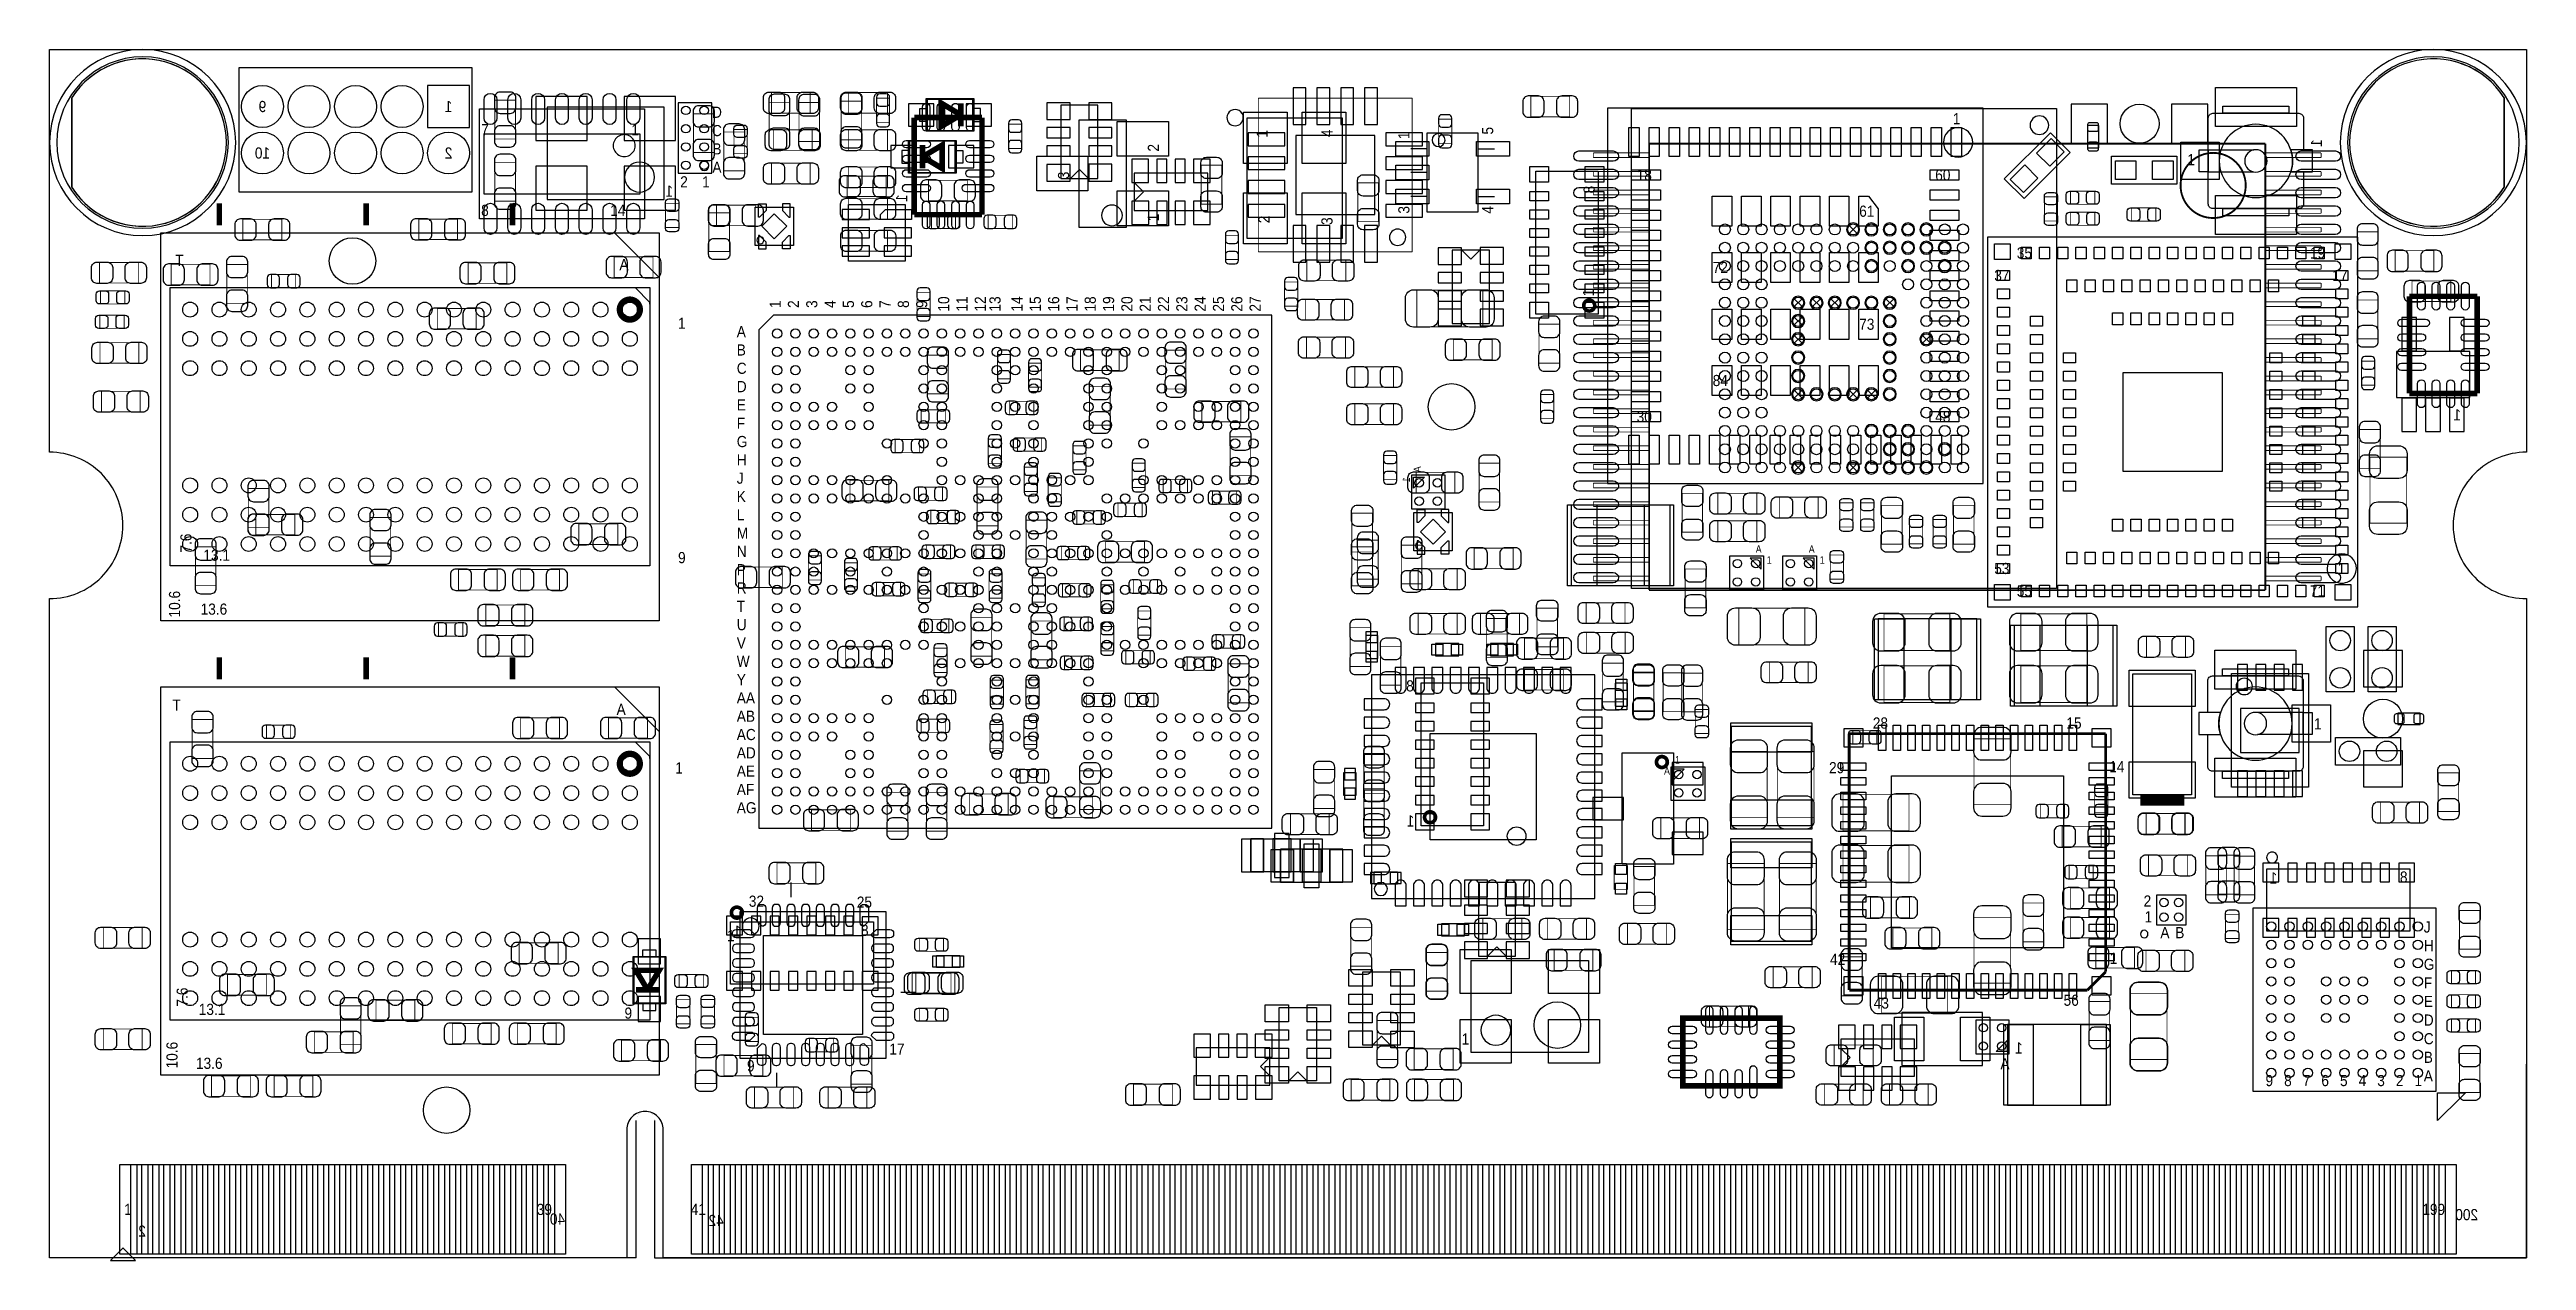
# Model space of a CAD drawing. Extents: x 7.2 to 74.8, y 33.9 to 67.
import ezdxf
from ezdxf.enums import TextEntityAlignment as Align

# ---------------------------------------------------------------- set-up
doc = ezdxf.new("R2010")
doc.units = 0
for name, color, linetype in [('BG_OUTLINE', 3, 'CONTINUOUS'), ('PG_ASSEMBLY_BOTTOM', 43, 'CONTINUOUS'), ('PG_ASSEMBLY_TOP', 7, 'CONTINUOUS'), ('PIN_BOTTOM', 211, 'CONTINUOUS'), ('PIN_TOP', 173, 'CONTINUOUS')]:
    doc.layers.add(name, color=color, linetype=linetype)

msp = doc.modelspace()

# ---------------------------------------------------------------- texts
at = {"layer": 'PG_ASSEMBLY_BOTTOM', "text_generation_flag": 2, "width": 0.916667}
for s, p in [('9', (13.010642, 65.279778)), ('1', (18.090642, 65.279778)), ('10', (13.010642, 64.009778)), ('2', (18.090642, 64.009778))]:
    msp.add_text(s, height=0.3048, dxfattribs=at).set_placement(p, align=Align.CENTER)
msp.add_text('1', height=0.3048, rotation=90, dxfattribs=at).set_placement((69.220588, 64.431926), align=Align.CENTER)
for s, p in [('1', (24.2189, 62.9666)), ('1', (73.014586, 56.86171)), ('8', (44.432982, 49.460658)), ('1', (44.451016, 45.771816)), ('1', (67.997832, 44.21505)), ('8', (71.553832, 44.24045)), ('1', (26.072592, 42.7609)), ('8', (29.552392, 42.7863)), ('A', (60.6933, 39.1414)), ('1', (61.0489, 39.5732)), ('40', (21.26996, 34.903918)), ('42', (25.599898, 34.863786)), ('200', (73.479914, 35.023806)), ('2', (9.8298, 34.573718))]:
    msp.add_text(s, height=0.3048, dxfattribs=at).set_placement(p)
at = {"layer": 'PG_ASSEMBLY_BOTTOM', "text_generation_flag": 2}
for s, height, width, p in [('1', 0.3048, 0.916667, (30.606238, 63.029846)), ('A', 0.2032, 0.875, (44.628562, 55.607204)), ('1', 0.2032, 0.875, (44.328334, 55.30723))]:
    msp.add_text(s, height=height, rotation=90, dxfattribs=dict(at, width=width)).set_placement(p)
at = {"layer": 'PG_ASSEMBLY_TOP'}
for s, height, width, p in [('7', 0.3048, 0.916667, (18.979134, 64.645286)), ('1', 0.3048, 0.916667, (23.079202, 64.645286)), ('1', 0.3048, 0.916667, (59.1439, 64.9478)), ('18', 0.3048, 0.916667, (50.515012, 63.409068)), ('60', 0.3048, 0.916667, (58.663332, 63.409068)), ('1', 0.3048, 0.916667, (65.5447, 63.8302)), ('8', 0.3048, 0.916667, (18.979134, 62.445138)), ('14', 0.3048, 0.916667, (22.500336, 62.445138)), ('61', 0.3048, 0.916667, (56.588152, 62.421008)), ('35', 0.3048, 0.916667, (60.889388, 61.280802)), ('19', 0.3048, 0.916667, (68.889372, 61.280802)), ('T', 0.3048, 0.916667, (10.630916, 61.077602)), ('A', 0.3048, 0.916667, (22.752558, 60.96254)), ('72', 0.3048, 0.916667, (52.590192, 60.884308)), ('37', 0.3048, 0.916667, (60.274454, 60.665868)), ('17', 0.3048, 0.916667, (69.504306, 60.665868)), ('1', 0.3048, 0.916667, (24.352504, 59.36234)), ('73', 0.3048, 0.916667, (56.588152, 59.334908)), ('A', 0.3048, 0.916667, (25.95499, 59.131962)), ('B', 0.3048, 0.916667, (25.95499, 58.631836)), ('C', 0.3048, 0.916667, (25.95499, 58.131964)), ('D', 0.3048, 0.916667, (25.95499, 57.631838)), ('84', 0.3048, 0.916667, (52.590192, 57.798208)), ('E', 0.3048, 0.916667, (25.95499, 57.131966)), ('F', 0.3048, 0.916667, (25.95499, 56.63184)), ('30', 0.3048, 0.916667, (50.515012, 56.810148)), ('48', 0.3048, 0.916667, (58.663332, 56.810148)), ('G', 0.3048, 0.916667, (25.95499, 56.131968)), ('J', 0.3048, 0.916667, (25.95499, 55.13197)), ('H', 0.3048, 0.916667, (25.95499, 55.631842)), ('K', 0.3048, 0.916667, (25.95499, 54.631844)), ('L', 0.3048, 0.916667, (25.95499, 54.131972)), ('M', 0.3048, 0.916667, (25.95499, 53.631846)), ('N', 0.3048, 0.916667, (25.95499, 53.131974)), ('A', 0.2032, 0.875, (53.765704, 53.248052)), ('A', 0.2032, 0.875, (55.212996, 53.248052)), ('13.1', 0.3048, 0.916667, (11.39825, 53.029358)), ('9', 0.3048, 0.916667, (24.352504, 52.962556)), ('P', 0.3048, 0.916667, (25.95499, 52.631848)), ('1', 0.2032, 0.875, (54.065932, 52.948078)), ('1', 0.2032, 0.875, (55.513224, 52.948078)), ('53', 0.3048, 0.916667, (60.274454, 52.665884)), ('1', 0.3048, 0.916667, (69.644006, 52.665884)), ('R', 0.3048, 0.916667, (25.95499, 52.131976)), ('55', 0.3048, 0.916667, (60.889388, 52.05095)), ('71', 0.3048, 0.916667, (68.889372, 52.05095)), ('13.6', 0.3048, 0.916667, (11.32205, 51.556158)), ('T', 0.3048, 0.916667, (25.95499, 51.63185)), ('U', 0.3048, 0.916667, (25.95499, 51.131978)), ('V', 0.3048, 0.916667, (25.95499, 50.631852)), ('W', 0.3048, 0.916667, (25.95499, 50.13198)), ('AA', 0.3048, 0.916667, (25.95499, 49.131982)), ('Y', 0.3048, 0.916667, (25.95499, 49.631854)), ('T', 0.3048, 0.916667, (10.553446, 48.934624)), ('A', 0.3048, 0.916667, (22.675088, 48.819562)), ('AB', 0.3048, 0.916667, (25.95499, 48.631856)), ('28', 0.3048, 0.916667, (56.960008, 48.446436)), ('15', 0.3048, 0.916667, (62.243208, 48.446436)), ('1', 0.3048, 0.916667, (68.998592, 48.422052)), ('AC', 0.3048, 0.916667, (25.95499, 48.131984)), ('1', 0.3048, 0.916667, (24.275034, 47.219362)), ('AD', 0.3048, 0.916667, (25.95499, 47.631858)), ('AE', 0.3048, 0.916667, (25.95499, 47.131986)), ('A', 0.2032, 0.875, (51.263296, 47.192438)), ('1', 0.2032, 0.875, (51.56327, 47.492666)), ('29', 0.3048, 0.916667, (55.766208, 47.227236)), ('14', 0.3048, 0.916667, (63.411608, 47.252636)), ('AF', 0.3048, 0.916667, (25.95499, 46.63186)), ('AG', 0.3048, 0.916667, (25.95499, 46.131988)), ('32', 0.3048, 0.916667, (26.284174, 43.58132)), ('25', 0.3048, 0.916667, (29.230574, 43.55592)), ('2', 0.3048, 0.916667, (64.3509, 43.5864)), ('1', 0.3048, 0.916667, (64.3763, 43.1546)), ('1', 0.3048, 0.916667, (25.687274, 42.64152)), ('A', 0.3048, 0.916667, (64.8081, 42.7228)), ('B', 0.3048, 0.916667, (65.2145, 42.7228)), ('J', 0.3048, 0.916667, (71.997316, 42.875708)), ('H', 0.3048, 0.916667, (71.997316, 42.367708)), ('42', 0.3048, 0.916667, (55.791608, 41.994836)), ('1', 0.3048, 0.916667, (63.424308, 42.020236)), ('G', 0.3048, 0.916667, (71.997316, 41.859708)), ('F', 0.3048, 0.916667, (71.997316, 41.351708)), ('13.1', 0.3048, 0.916667, (11.27125, 40.62857)), ('9', 0.3048, 0.916667, (22.89175, 40.5257)), ('43', 0.3048, 0.916667, (56.985408, 40.801036)), ('56', 0.3048, 0.916667, (62.167008, 40.877236)), ('E', 0.3048, 0.916667, (71.997316, 40.843708)), ('D', 0.3048, 0.916667, (71.997316, 40.335708)), ('1', 0.3048, 0.916667, (45.737018, 39.816786)), ('C', 0.3048, 0.916667, (71.997316, 39.826946)), ('13.6', 0.3048, 0.916667, (11.19505, 39.15537)), ('9', 0.3048, 0.916667, (26.233374, 39.08552)), ('17', 0.3048, 0.916667, (30.119574, 39.54272)), ('B', 0.3048, 0.916667, (71.997316, 39.318946)), ('9', 0.3048, 0.916667, (67.678554, 38.683946)), ('8', 0.3048, 0.916667, (68.186554, 38.683946)), ('7', 0.3048, 0.916667, (68.694554, 38.683946)), ('6', 0.3048, 0.916667, (69.202554, 38.683946)), ('5', 0.3048, 0.916667, (69.710554, 38.683946)), ('4', 0.3048, 0.916667, (70.219316, 38.683946)), ('3', 0.3048, 0.916667, (70.727316, 38.683946)), ('2', 0.3048, 0.916667, (71.235316, 38.683946)), ('1', 0.3048, 0.916667, (71.743316, 38.683946)), ('A', 0.3048, 0.916667, (71.997316, 38.810946)), ('1', 0.3048, 0.916667, (9.235694, 35.166554)), ('39', 0.3048, 0.916667, (20.495768, 35.166554)), ('41', 0.3048, 0.916667, (24.695912, 35.166554)), ('199', 0.3048, 0.916667, (71.956168, 35.166554))]:
    msp.add_text(s, height=height, dxfattribs=dict(at, width=width)).set_placement(p)
at = {"layer": 'PG_ASSEMBLY_TOP', "width": 0.916667}
for s, p in [('C', (25.414732, 64.622172)), ('D', (25.414732, 65.122552)), ('B', (25.414732, 64.121792)), ('A', (25.414732, 63.621412)), ('2', (24.515572, 63.222632)), ('1', (25.115012, 63.222632))]:
    msp.add_text(s, height=0.3048, dxfattribs=at).set_placement(p, align=Align.CENTER)
for s, p in [('2', (37.478462, 64.200786)), ('1', (40.445436, 64.581786)), ('4', (42.215562, 64.597534)), ('3', (35.026092, 63.446152)), ('8', (49.370488, 63.057786)), ('1', (37.478462, 62.295532)), ('2', (40.496236, 62.244986)), ('3', (42.215562, 62.197488)), ('10', (31.754826, 59.831986)), ('11', (32.254952, 59.831986)), ('12', (32.754824, 59.831986)), ('13', (33.154874, 59.831986)), ('14', (33.754822, 59.831986)), ('15', (34.254948, 59.831986)), ('16', (34.75482, 59.831986)), ('17', (35.254946, 59.831986)), ('18', (35.754818, 59.831986)), ('19', (36.254944, 59.831986)), ('20', (36.754816, 59.831986)), ('21', (37.254942, 59.831986)), ('22', (37.754814, 59.831986)), ('23', (38.25494, 59.831986)), ('24', (38.754812, 59.831986)), ('25', (39.254938, 59.831986)), ('26', (39.75481, 59.831986)), ('27', (40.254936, 59.831986)), ('1', (49.351692, 60.245752)), ('1', (27.154886, 59.931808)), ('2', (27.655012, 59.931808)), ('3', (28.154884, 59.931808)), ('4', (28.65501, 59.931808)), ('5', (29.154882, 59.931808)), ('6', (29.655008, 59.931808)), ('7', (30.15488, 59.931808)), ('8', (30.655006, 59.931808)), ('9', (31.154878, 59.931808)), ('7.6', (11.0744, 53.2511)), ('10.6', (10.76325, 51.479958)), ('7.6', (10.9728, 40.8559)), ('10.6', (10.6934, 39.1668))]:
    msp.add_text(s, height=0.3048, rotation=90, dxfattribs=at).set_placement(p)
for s, p in [('1', (44.313856, 64.643)), ('5', (46.60011, 64.77)), ('3', (44.313856, 62.611)), ('4', (46.60011, 62.611))]:
    msp.add_text(s, height=0.3048, rotation=90, dxfattribs=at).set_placement(p, align=Align.CENTER)

# ---------------------------------------------------------------- linework, layer by layer
at = {"layer": 'BG_OUTLINE'}
msp.add_lwpolyline([(74.799952, 55.992776, 0.414214), (72.800972, 53.993796, 0.414214), (74.799952, 51.994816), (74.799952, 33.993836), (23.949152, 33.993836), (23.949152, 37.493956, 0.414214), (23.451312, 37.994336, 0.414214), (22.950932, 37.493956), (22.950932, 33.993836), (7.200392, 33.993836), (7.200392, 51.994816, 0.414214), (9.199372, 53.993796, 0.414214), (7.200392, 55.992776), (7.199884, 66.987928), (74.799952, 66.987928)], format="xyb", close=True, dxfattribs=at)
at = {"layer": 'PG_ASSEMBLY_BOTTOM'}
for points in [[(12.279376, 64.447928, 1), (7.199376, 64.447928, 1)], [(74.799444, 64.447928, 1), (69.719444, 64.447928, 1)], [(43.990514, 62.08395, 0.414271), (43.766994, 61.86043, 0.414144), (43.990514, 61.63691, 0.414156), (44.214034, 61.86043, 0.414144)], [(67.322192, 49.596548, 1), (66.874692, 49.596756, 1)]]:
    msp.add_lwpolyline(points, format="xyb", close=True, dxfattribs=at)
for points in [[(18.725642, 63.095378), (12.375642, 63.095378), (12.375642, 66.498978), (18.725642, 66.498978), (18.725642, 63.095378)], [(31.15056, 64.77635), (32.40024, 64.77635), (32.40024, 65.62725), (31.15056, 65.62725), (31.15056, 64.77635)], [(20.776692, 65.409826), (20.776692, 62.895226)], [(23.977092, 65.409826), (20.776692, 65.409826)], [(23.977092, 62.895226), (23.977092, 65.409826)], [(31.15056, 65.02654), (30.94736, 65.02654), (30.94736, 65.37706), (31.15056, 65.37706)], [(32.40024, 65.02654), (32.60344, 65.02654), (32.60344, 65.37706), (32.40024, 65.37706)], [(35.813492, 63.4619), (35.813492, 65.4685), (34.797492, 65.4685), (34.797492, 63.4619), (35.813492, 63.4619)], [(30.66796, 64.23406), (30.46476, 64.23406), (30.46476, 63.88354), (30.66796, 63.88354)], [(31.91764, 64.48425), (30.66796, 64.48425), (30.66796, 63.63335), (31.91764, 63.63335), (31.91764, 64.48425)], [(31.91764, 64.23406), (32.12084, 64.23406), (32.12084, 63.88354), (31.91764, 63.88354)], [(35.305492, 63.71082), (35.051492, 63.45682)], [(35.305492, 63.71082), (35.559492, 63.45682)], [(38.810692, 63.611252), (36.804092, 63.611252)], [(36.804092, 63.611252), (36.804092, 62.595252)], [(38.810692, 62.595252), (38.810692, 63.611252)], [(20.776692, 62.895226), (23.977092, 62.895226)], [(37.053012, 63.103252), (36.799012, 63.357252)], [(37.053012, 63.103252), (36.799012, 62.849252)], [(30.552644, 62.758574), (30.552644, 61.208666), (29.002736, 61.208666), (29.002736, 62.758574), (30.552644, 62.758574)], [(36.804092, 62.595252), (38.810692, 62.595252)], [(56.549036, 62.200536), (56.548528, 62.200536), (56.297576, 61.949584)], [(56.29783, 62.20079), (56.298338, 62.20079), (56.54929, 61.949838)], [(45.482002, 61.511434), (45.482002, 59.504834), (46.498002, 59.504834), (46.498002, 61.511434), (45.482002, 61.511434)], [(45.990002, 61.262514), (45.736002, 61.516514)], [(45.990002, 61.262514), (46.244002, 61.516514)], [(55.049166, 60.20054), (55.048658, 60.20054), (54.797706, 59.949588)], [(54.79796, 60.200794), (54.798468, 60.200794), (55.04942, 59.949842)], [(55.549038, 60.20054), (55.54853, 60.20054), (55.297578, 59.949588)], [(55.297832, 60.200794), (55.29834, 60.200794), (55.549292, 59.949842)], [(56.049164, 60.20054), (56.048656, 60.20054), (55.797704, 59.949588)], [(55.797958, 60.200794), (55.798466, 60.200794), (56.049418, 59.949842)], [(57.549034, 60.20054), (57.548526, 60.20054), (57.297574, 59.949588)], [(57.297828, 60.200794), (57.298336, 60.200794), (57.549288, 59.949842)], [(55.049166, 59.700668), (55.048658, 59.700668), (54.797706, 59.449716)], [(54.79796, 59.700922), (54.798468, 59.700922), (55.04942, 59.44997)], [(55.049166, 59.200542), (55.048658, 59.200542), (54.797706, 58.94959)], [(54.79796, 59.200796), (54.798468, 59.200796), (55.04942, 58.949844)], [(58.549032, 59.200542), (58.548524, 59.200542), (58.297572, 58.94959)], [(58.297826, 59.200796), (58.298334, 59.200796), (58.549286, 58.949844)], [(73.250806, 58.73877), (71.249286, 58.73877)], [(71.249286, 58.73877), (71.249286, 57.48909)], [(73.250806, 57.48909), (73.250806, 58.73877)], [(55.049166, 57.700672), (55.048658, 57.700672), (54.797706, 57.44972)], [(54.79796, 57.700926), (54.798468, 57.700926), (55.04942, 57.449974)], [(56.549036, 57.700672), (56.548528, 57.700672), (56.297576, 57.44972)], [(56.29783, 57.700926), (56.298338, 57.700926), (56.54929, 57.449974)], [(57.049162, 57.700672), (57.048654, 57.700672), (56.797702, 57.44972)], [(56.797956, 57.700926), (56.798464, 57.700926), (57.049416, 57.449974)], [(71.249286, 57.48909), (73.250806, 57.48909)], [(55.049166, 55.700676), (55.048658, 55.700676), (54.797706, 55.449724)], [(54.79796, 55.70093), (54.798468, 55.70093), (55.04942, 55.449978)], [(56.549036, 55.700676), (56.548528, 55.700676), (56.297576, 55.449724)], [(56.29783, 55.70093), (56.298338, 55.70093), (56.54929, 55.449978)], [(45.287438, 55.366158), (44.369482, 55.366158), (44.369482, 54.448202), (45.287438, 54.448202), (45.287438, 55.366158)], [(66.748406, 49.94656), (68.848478, 49.94656), (68.848478, 46.846744), (66.748406, 46.846744), (66.748406, 49.94656)], [(39.983156, 45.433488), (41.682924, 45.433488), (41.682924, 44.533312), (39.983156, 44.533312), (39.983156, 45.433488)], [(47.21098, 44.24172), (46.19498, 44.24172)], [(46.19498, 44.24172), (46.19498, 42.23512)], [(47.21098, 42.23512), (47.21098, 44.24172)], [(23.14575, 42.20464), (23.14575, 40.95496), (23.99665, 40.95496), (23.99665, 42.20464), (23.14575, 42.20464)], [(23.39594, 42.20464), (23.39594, 42.40784), (23.74646, 42.40784), (23.74646, 42.20464)], [(46.19498, 42.23512), (47.21098, 42.23512)], [(46.70298, 42.48404), (46.44898, 42.23004)], [(46.70298, 42.48404), (46.95698, 42.23004)], [(23.39594, 40.95496), (23.39594, 40.75176), (23.74646, 40.75176), (23.74646, 40.95496)], [(56.09082, 38.95344), (58.09742, 38.95344), (58.09742, 39.96944), (56.09082, 39.96944), (56.09082, 38.95344)], [(60.685934, 40.4876), (59.767978, 40.4876)], [(59.767978, 40.4876), (59.767978, 39.569644)], [(60.685934, 39.569644), (60.685934, 40.4876)], [(38.493192, 39.7256), (38.493192, 38.7096)], [(40.499792, 39.7256), (38.493192, 39.7256)], [(40.250872, 39.2176), (40.504872, 39.4716)], [(40.250872, 39.2176), (40.504872, 38.9636)], [(40.499792, 38.7096), (40.499792, 39.7256)], [(56.33974, 39.46144), (56.08574, 39.71544)], [(56.33974, 39.46144), (56.08574, 39.20744)], [(59.767978, 39.569644), (60.685934, 39.569644)], [(38.493192, 38.7096), (40.499792, 38.7096)]]:
    msp.add_lwpolyline(points, dxfattribs=at)
for points, const_width in [([(19.914108, 65.604898), (19.354292, 65.604898)], 0.024892), ([(19.354292, 65.604898), (19.354292, 64.544702)], 0.024892), ([(19.914108, 64.544702), (19.914108, 65.604898)], 0.024892), ([(29.362908, 65.579498), (28.803092, 65.579498)], 0.024892), ([(28.803092, 65.579498), (28.803092, 64.519302)], 0.024892), ([(29.362908, 64.519302), (29.362908, 65.579498)], 0.024892), ([(30.126686, 65.658746), (29.766514, 65.658746)], 0.024892), ([(29.766514, 65.658746), (29.766514, 64.998854)], 0.024892), ([(30.126686, 64.998854), (30.126686, 65.658746)], 0.024892), ([(32.069278, 64.887602), (32.069278, 65.205102), (31.535878, 64.887602), (31.535878, 65.522602), (32.069278, 65.205102), (32.069278, 65.522602)], 0.1524), ([(44.390564, 65.660524), (40.19042, 65.660524)], 0.0254), ([(40.19042, 65.660524), (40.19042, 61.46038)], 0.0254), ([(44.390564, 61.46038), (44.390564, 65.660524)], 0.0254), ([(48.68799, 65.710308), (47.627794, 65.710308)], 0.024892), ([(47.627794, 65.710308), (47.627794, 65.150492)], 0.024892), ([(48.68799, 65.150492), (48.68799, 65.710308)], 0.024892), ([(25.335738, 65.233804), (24.775922, 65.233804)], 0.024892), ([(24.775922, 65.233804), (24.775922, 64.173608)], 0.024892), ([(25.335738, 64.173608), (25.335738, 65.233804)], 0.024892), ([(27.397456, 64.484758), (27.397456, 65.544954), (26.83764, 65.544954), (26.83764, 64.484758)], 0.024892), ([(28.21305, 65.538604), (27.653234, 65.538604)], 0.024892), ([(27.653234, 65.538604), (27.653234, 64.478408)], 0.024892), ([(28.21305, 64.478408), (28.21305, 65.538604)], 0.024892), ([(29.766514, 64.998854), (30.126686, 64.998854)], 0.024892), ([(33.372806, 64.947546), (33.372806, 64.287654)], 0.024892), ([(33.732978, 64.947546), (33.372806, 64.947546)], 0.024892), ([(33.732978, 64.287654), (33.732978, 64.947546)], 0.024892), ([(45.110654, 65.087246), (45.110654, 64.427354)], 0.024892), ([(45.470826, 65.087246), (45.110654, 65.087246)], 0.024892), ([(45.470826, 64.427354), (45.470826, 65.087246)], 0.024892), ([(47.627794, 65.150492), (48.68799, 65.150492)], 0.024892), ([(19.354292, 64.544702), (19.914108, 64.544702)], 0.024892), ([(26.161746, 64.735202), (25.60193, 64.735202)], 0.024892), ([(25.60193, 64.735202), (25.60193, 63.675006)], 0.024892), ([(26.161746, 63.675006), (26.161746, 64.735202)], 0.024892), ([(27.653234, 64.478408), (28.21305, 64.478408)], 0.024892), ([(28.803092, 64.519302), (29.362908, 64.519302)], 0.024892), ([(31.0261, 64.376554), (31.0261, 64.059054), (31.5595, 64.376554), (31.5595, 63.741554), (31.0261, 64.059054), (31.0261, 63.741554)], 0.1524), ([(33.372806, 64.287654), (33.732978, 64.287654)], 0.024892), ([(45.110654, 64.427354), (45.470826, 64.427354)], 0.024892), ([(50.856388, 64.419226), (50.856388, 52.227226)], 0.0508), ([(67.671188, 64.419226), (50.856388, 64.419226)], 0.0508), ([(67.671188, 52.227226), (67.671188, 64.419226)], 0.0508), ([(19.914108, 63.906654), (19.354292, 63.906654)], 0.024892), ([(19.354292, 63.906654), (19.354292, 62.846458)], 0.024892), ([(19.914108, 62.846458), (19.914108, 63.906654)], 0.024892), ([(24.775922, 64.173608), (25.335738, 64.173608)], 0.024892), ([(25.60193, 63.675006), (26.161746, 63.675006)], 0.024892), ([(30.03169, 63.532766), (28.971494, 63.532766)], 0.024892), ([(28.971494, 63.532766), (28.971494, 62.97295)], 0.024892), ([(30.03169, 62.97295), (30.03169, 63.532766)], 0.024892), ([(49.332388, 64.165226), (50.856388, 64.165226)], 0.0254), ([(49.332388, 64.038226), (49.332388, 64.165226)], 0.0254), ([(50.856388, 64.038226), (49.332388, 64.038226)], 0.0254), ([(49.332388, 63.657226), (50.856388, 63.657226)], 0.0254), ([(49.332388, 63.530226), (49.332388, 63.657226)], 0.0254), ([(67.671188, 64.165226), (69.195188, 64.165226)], 0.0254), ([(69.195188, 64.038226), (67.671188, 64.038226)], 0.0254), ([(67.671188, 63.657226), (69.195188, 63.657226)], 0.0254), ([(69.195188, 64.165226), (69.195188, 64.038226)], 0.0254), ([(69.195188, 63.657226), (69.195188, 63.530226)], 0.0254), ([(28.971494, 62.97295), (30.03169, 62.97295)], 0.024892), ([(32.24784, 62.856872), (32.24784, 63.416688), (31.187644, 63.416688), (31.187644, 62.856872), (32.24784, 62.856872)], 0.024892), ([(50.856388, 63.530226), (49.332388, 63.530226)], 0.0254), ([(49.332388, 63.149226), (50.856388, 63.149226)], 0.0254), ([(49.332388, 63.022226), (49.332388, 63.149226)], 0.0254), ([(50.856388, 63.022226), (49.332388, 63.022226)], 0.0254), ([(69.195188, 63.530226), (67.671188, 63.530226)], 0.0254), ([(67.671188, 63.149226), (69.195188, 63.149226)], 0.0254), ([(69.195188, 63.022226), (67.671188, 63.022226)], 0.0254), ([(69.195188, 63.149226), (69.195188, 63.022226)], 0.0254), ([(13.537438, 61.792612), (13.537438, 62.352428), (12.477242, 62.352428), (12.477242, 61.792612), (13.537438, 61.792612)], 0.024892), ([(18.335498, 62.357508), (17.275302, 62.357508)], 0.024892), ([(17.275302, 62.357508), (17.275302, 61.797692)], 0.024892), ([(18.335498, 61.797692), (18.335498, 62.357508)], 0.024892), ([(19.354292, 62.846458), (19.914108, 62.846458)], 0.024892), ([(26.46299, 62.738508), (25.402794, 62.738508)], 0.024892), ([(25.402794, 62.738508), (25.402794, 62.178692)], 0.024892), ([(26.46299, 62.178692), (26.46299, 62.738508)], 0.024892), ([(31.267654, 62.460886), (31.267654, 62.100714), (31.927546, 62.100714), (31.927546, 62.460886), (31.267654, 62.460886)], 0.024892), ([(33.476946, 62.100714), (33.476946, 62.460886), (32.817054, 62.460886), (32.817054, 62.100714), (33.476946, 62.100714)], 0.024892), ([(49.332388, 62.641226), (50.856388, 62.641226)], 0.0254), ([(49.332388, 62.514226), (49.332388, 62.641226)], 0.0254), ([(50.856388, 62.514226), (49.332388, 62.514226)], 0.0254), ([(67.671188, 62.641226), (69.195188, 62.641226)], 0.0254), ([(69.195188, 62.514226), (67.671188, 62.514226)], 0.0254), ([(69.195188, 62.641226), (69.195188, 62.514226)], 0.0254), ([(17.275302, 61.797692), (18.335498, 61.797692)], 0.024892), ([(25.402794, 62.178692), (26.46299, 62.178692)], 0.024892), ([(39.651178, 61.914278), (39.291006, 61.914278)], 0.024892), ([(39.291006, 61.914278), (39.291006, 61.254386)], 0.024892), ([(39.651178, 61.254386), (39.651178, 61.914278)], 0.024892), ([(49.332388, 62.133226), (50.856388, 62.133226)], 0.0254), ([(49.332388, 62.006226), (49.332388, 62.133226)], 0.0254), ([(50.856388, 62.006226), (49.332388, 62.006226)], 0.0254), ([(49.332388, 61.625226), (50.856388, 61.625226)], 0.0254), ([(49.332388, 61.498226), (49.332388, 61.625226)], 0.0254), ([(67.671188, 62.133226), (69.195188, 62.133226)], 0.0254), ([(69.195188, 62.006226), (67.671188, 62.006226)], 0.0254), ([(67.671188, 61.625226), (69.195188, 61.625226)], 0.0254), ([(69.195188, 62.133226), (69.195188, 62.006226)], 0.0254), ([(69.195188, 61.625226), (69.195188, 61.498226)], 0.0254), ([(70.746366, 62.008004), (70.18655, 62.008004)], 0.024892), ([(70.18655, 62.008004), (70.18655, 60.947808)], 0.024892), ([(70.746366, 60.947808), (70.746366, 62.008004)], 0.024892), ([(11.57859, 61.12256), (10.518394, 61.12256)], 0.024892), ([(10.518394, 61.12256), (10.518394, 60.562744)], 0.024892), ([(11.57859, 60.562744), (11.57859, 61.12256)], 0.024892), ([(12.038584, 61.11875), (12.038584, 60.058554)], 0.024892), ([(12.5984, 61.11875), (12.038584, 61.11875)], 0.024892), ([(12.5984, 60.058554), (12.5984, 61.11875)], 0.024892), ([(13.91793, 60.844938), (13.258038, 60.844938)], 0.024892), ([(13.258038, 60.844938), (13.258038, 60.484766)], 0.024892), ([(13.91793, 60.484766), (13.91793, 60.844938)], 0.024892), ([(19.681698, 60.603892), (19.681698, 61.163708), (18.621502, 61.163708), (18.621502, 60.603892), (19.681698, 60.603892)], 0.024892), ([(23.66899, 61.32576), (22.608794, 61.32576)], 0.024892), ([(22.608794, 61.32576), (22.608794, 60.765944)], 0.024892), ([(23.66899, 60.765944), (23.66899, 61.32576)], 0.024892), ([(39.291006, 61.254386), (39.651178, 61.254386)], 0.024892), ([(40.19042, 61.46038), (44.390564, 61.46038)], 0.0254), ([(50.856388, 61.498226), (49.332388, 61.498226)], 0.0254), ([(49.332388, 61.117226), (50.856388, 61.117226)], 0.0254), ([(49.332388, 60.990226), (49.332388, 61.117226)], 0.0254), ([(50.856388, 60.990226), (49.332388, 60.990226)], 0.0254), ([(69.195188, 61.498226), (67.671188, 61.498226)], 0.0254), ([(67.671188, 61.117226), (69.195188, 61.117226)], 0.0254), ([(69.195188, 60.990226), (67.671188, 60.990226)], 0.0254), ([(69.195188, 61.117226), (69.195188, 60.990226)], 0.0254), ([(70.18655, 60.947808), (70.746366, 60.947808)], 0.024892), ([(72.274938, 61.496448), (71.214742, 61.496448)], 0.024892), ([(71.214742, 61.496448), (71.214742, 60.936632)], 0.024892), ([(71.214742, 60.936632), (72.274938, 60.936632)], 0.024892), ([(72.274938, 60.936632), (72.274938, 61.496448)], 0.024892), ([(10.518394, 60.562744), (11.57859, 60.562744)], 0.024892), ([(13.258038, 60.484766), (13.91793, 60.484766)], 0.024892), ([(22.608794, 60.765944), (23.66899, 60.765944)], 0.024892), ([(30.873192, 59.698382), (31.233364, 59.698382), (31.233364, 60.358274), (30.873192, 60.358274), (30.873192, 59.698382)], 0.024892), ([(41.266618, 60.639198), (40.906446, 60.639198)], 0.024892), ([(40.906446, 60.639198), (40.906446, 59.979306)], 0.024892), ([(41.266618, 59.979306), (41.266618, 60.639198)], 0.024892), ([(49.332388, 60.609226), (50.856388, 60.609226)], 0.0254), ([(49.332388, 60.482226), (49.332388, 60.609226)], 0.0254), ([(50.856388, 60.482226), (49.332388, 60.482226)], 0.0254), ([(67.671188, 60.609226), (69.195188, 60.609226)], 0.0254), ([(69.195188, 60.482226), (67.671188, 60.482226)], 0.0254), ([(69.195188, 60.609226), (69.195188, 60.482226)], 0.0254), ([(72.737218, 60.668408), (71.677022, 60.668408)], 0.024892), ([(71.677022, 60.668408), (71.677022, 60.108592)], 0.024892), ([(72.737218, 60.108592), (72.737218, 60.668408)], 0.024892), ([(12.038584, 60.058554), (12.5984, 60.058554)], 0.024892), ([(18.843498, 59.919108), (17.783302, 59.919108)], 0.024892), ([(17.783302, 59.919108), (17.783302, 59.359292)], 0.024892), ([(18.843498, 59.359292), (18.843498, 59.919108)], 0.024892), ([(40.906446, 59.979306), (41.266618, 59.979306)], 0.024892), ([(47.849282, 59.487054), (47.849282, 58.426858)], 0.024892), ([(48.409098, 59.487054), (47.849282, 59.487054)], 0.024892), ([(48.409098, 58.426858), (48.409098, 59.487054)], 0.024892), ([(49.332388, 60.101226), (50.856388, 60.101226)], 0.0254), ([(49.332388, 59.974226), (49.332388, 60.101226)], 0.0254), ([(50.856388, 59.974226), (49.332388, 59.974226)], 0.0254), ([(49.332388, 59.593226), (50.856388, 59.593226)], 0.0254), ([(49.332388, 59.466226), (49.332388, 59.593226)], 0.0254), ([(67.671188, 60.101226), (69.195188, 60.101226)], 0.0254), ([(69.195188, 59.974226), (67.671188, 59.974226)], 0.0254), ([(67.671188, 59.593226), (69.195188, 59.593226)], 0.0254), ([(69.195188, 60.101226), (69.195188, 59.974226)], 0.0254), ([(69.195188, 59.593226), (69.195188, 59.466226)], 0.0254), ([(70.18655, 60.14847), (70.18655, 59.088274)], 0.024892), ([(70.746366, 60.14847), (70.18655, 60.14847)], 0.024892), ([(70.746366, 59.088274), (70.746366, 60.14847)], 0.024892), ([(71.677022, 60.108592), (72.737218, 60.108592)], 0.024892), ([(17.783302, 59.359292), (18.843498, 59.359292)], 0.024892), ([(45.511212, 59.073288), (45.511212, 58.513472), (46.571408, 58.513472), (46.571408, 59.073288), (45.511212, 59.073288)], 0.024892), ([(50.856388, 59.466226), (49.332388, 59.466226)], 0.0254), ([(49.332388, 59.085226), (50.856388, 59.085226)], 0.0254), ([(49.332388, 58.958226), (49.332388, 59.085226)], 0.0254), ([(50.856388, 58.958226), (49.332388, 58.958226)], 0.0254), ([(69.195188, 59.466226), (67.671188, 59.466226)], 0.0254), ([(67.671188, 59.085226), (69.195188, 59.085226)], 0.0254), ([(69.195188, 58.958226), (67.671188, 58.958226)], 0.0254), ([(69.195188, 59.085226), (69.195188, 58.958226)], 0.0254), ([(70.18655, 59.088274), (70.746366, 59.088274)], 0.024892), ([(31.7246, 58.645298), (31.164784, 58.645298)], 0.024892), ([(31.164784, 58.645298), (31.164784, 57.585102)], 0.024892), ([(31.7246, 57.585102), (31.7246, 58.645298)], 0.024892), ([(33.428178, 58.657998), (33.068006, 58.657998)], 0.024892), ([(33.068006, 58.657998), (33.068006, 57.998106)], 0.024892), ([(33.428178, 57.998106), (33.428178, 58.657998)], 0.024892), ([(34.276284, 58.425842), (33.916112, 58.425842)], 0.024892), ([(33.916112, 58.425842), (33.916112, 57.76595)], 0.024892), ([(34.276284, 57.76595), (34.276284, 58.425842)], 0.024892), ([(36.39439, 58.78576), (35.334194, 58.78576)], 0.024892), ([(35.334194, 58.78576), (35.334194, 58.225944)], 0.024892), ([(35.334194, 58.225944), (36.39439, 58.225944)], 0.024892), ([(36.39439, 58.225944), (36.39439, 58.78576)], 0.024892), ([(38.212268, 58.779918), (37.652452, 58.779918)], 0.024892), ([(37.652452, 58.779918), (37.652452, 57.719722)], 0.024892), ([(38.212268, 57.719722), (38.212268, 58.779918)], 0.024892), ([(47.849282, 58.426858), (48.409098, 58.426858)], 0.024892), ([(49.332388, 58.704226), (50.856388, 58.704226)], 0.0254), ([(49.332388, 58.577226), (49.332388, 58.704226)], 0.0254), ([(50.856388, 58.577226), (49.332388, 58.577226)], 0.0254), ([(49.332388, 58.196226), (50.856388, 58.196226)], 0.0254), ([(49.332388, 58.069226), (49.332388, 58.196226)], 0.0254), ([(67.671188, 58.577226), (69.195188, 58.577226)], 0.0254), ([(69.195188, 58.450226), (67.671188, 58.450226)], 0.0254), ([(69.195188, 58.577226), (69.195188, 58.450226)], 0.0254), ([(70.299072, 58.481976), (70.299072, 57.822084)], 0.024892), ([(70.659244, 58.481976), (70.299072, 58.481976)], 0.024892), ([(70.659244, 57.822084), (70.659244, 58.481976)], 0.024892), ([(31.164784, 57.585102), (31.7246, 57.585102)], 0.024892), ([(33.068006, 57.998106), (33.428178, 57.998106)], 0.024892), ([(33.916112, 57.76595), (34.276284, 57.76595)], 0.024892), ([(35.584384, 57.79135), (35.584384, 56.731154)], 0.024892), ([(36.1442, 57.79135), (35.584384, 57.79135)], 0.024892), ([(36.1442, 56.731154), (36.1442, 57.79135)], 0.024892), ([(37.652452, 57.719722), (38.212268, 57.719722)], 0.024892), ([(48.251618, 57.568084), (47.891446, 57.568084)], 0.024892), ([(47.891446, 57.568084), (47.891446, 56.908192)], 0.024892), ([(48.251618, 56.908192), (48.251618, 57.568084)], 0.024892), ([(50.856388, 58.069226), (49.332388, 58.069226)], 0.0254), ([(49.332388, 57.688226), (50.856388, 57.688226)], 0.0254), ([(49.332388, 57.561226), (49.332388, 57.688226)], 0.0254), ([(50.856388, 57.561226), (49.332388, 57.561226)], 0.0254), ([(67.671188, 58.069226), (69.195188, 58.069226)], 0.0254), ([(69.195188, 57.942226), (67.671188, 57.942226)], 0.0254), ([(67.671188, 57.688226), (69.195188, 57.688226)], 0.0254), ([(69.195188, 57.561226), (67.671188, 57.561226)], 0.0254), ([(69.195188, 58.069226), (69.195188, 57.942226)], 0.0254), ([(69.195188, 57.688226), (69.195188, 57.561226)], 0.0254), ([(70.299072, 57.822084), (70.659244, 57.822084)], 0.024892), ([(31.647638, 57.152286), (30.987746, 57.152286)], 0.024892), ([(30.987746, 57.152286), (30.987746, 56.792114)], 0.024892), ([(30.987746, 56.792114), (31.647638, 56.792114)], 0.024892), ([(31.647638, 56.792114), (31.647638, 57.152286)], 0.024892), ([(34.06267, 57.38241), (33.402778, 57.38241)], 0.024892), ([(33.402778, 57.38241), (33.402778, 57.022238)], 0.024892), ([(33.402778, 57.022238), (34.06267, 57.022238)], 0.024892), ([(34.06267, 57.022238), (34.06267, 57.38241)], 0.024892), ([(39.710106, 57.380124), (38.64991, 57.380124)], 0.024892), ([(38.64991, 57.380124), (38.64991, 56.820308)], 0.024892), ([(38.64991, 56.820308), (39.710106, 56.820308)], 0.024892), ([(39.710106, 56.820308), (39.710106, 57.380124)], 0.024892), ([(47.891446, 56.908192), (48.251618, 56.908192)], 0.024892), ([(49.332388, 57.180226), (50.856388, 57.180226)], 0.0254), ([(49.332388, 57.053226), (49.332388, 57.180226)], 0.0254), ([(50.856388, 57.053226), (49.332388, 57.053226)], 0.0254), ([(67.671188, 57.180226), (69.195188, 57.180226)], 0.0254), ([(69.195188, 57.053226), (67.671188, 57.053226)], 0.0254), ([(69.195188, 57.180226), (69.195188, 57.053226)], 0.0254), ([(30.93847, 56.34101), (30.278578, 56.34101)], 0.024892), ([(30.278578, 56.34101), (30.278578, 55.980838)], 0.024892), ([(30.93847, 55.980838), (30.93847, 56.34101)], 0.024892), ([(33.179004, 56.349138), (32.818832, 56.349138)], 0.024892), ([(32.818832, 56.349138), (32.818832, 55.689246)], 0.024892), ([(33.179004, 55.689246), (33.179004, 56.349138)], 0.024892), ([(34.27603, 56.38038), (33.616138, 56.38038)], 0.024892), ([(33.616138, 56.38038), (33.616138, 56.020208)], 0.024892), ([(34.27603, 56.020208), (34.27603, 56.38038)], 0.024892), ([(35.487356, 56.169052), (35.127184, 56.169052)], 0.024892), ([(35.127184, 56.169052), (35.127184, 55.50916)], 0.024892), ([(35.487356, 55.50916), (35.487356, 56.169052)], 0.024892), ([(35.584384, 56.731154), (36.1442, 56.731154)], 0.024892), ([(39.421816, 56.411622), (39.421816, 55.351426)], 0.024892), ([(39.981632, 56.411622), (39.421816, 56.411622)], 0.024892), ([(39.981632, 55.351426), (39.981632, 56.411622)], 0.024892), ([(49.332388, 56.672226), (50.856388, 56.672226)], 0.0254), ([(49.332388, 56.545226), (49.332388, 56.672226)], 0.0254), ([(50.856388, 56.545226), (49.332388, 56.545226)], 0.0254), ([(49.332388, 56.164226), (50.856388, 56.164226)], 0.0254), ([(49.332388, 56.037226), (49.332388, 56.164226)], 0.0254), ([(67.671188, 56.672226), (69.195188, 56.672226)], 0.0254), ([(69.195188, 56.545226), (67.671188, 56.545226)], 0.0254), ([(67.671188, 56.164226), (69.195188, 56.164226)], 0.0254), ([(69.195188, 56.672226), (69.195188, 56.545226)], 0.0254), ([(69.195188, 56.164226), (69.195188, 56.037226)], 0.0254), ([(70.806818, 56.612536), (70.247002, 56.612536)], 0.024892), ([(70.247002, 56.612536), (70.247002, 55.55234)], 0.024892), ([(70.806818, 55.55234), (70.806818, 56.612536)], 0.024892), ([(30.278578, 55.980838), (30.93847, 55.980838)], 0.024892), ([(32.818832, 55.689246), (33.179004, 55.689246)], 0.024892), ([(33.616138, 56.020208), (34.27603, 56.020208)], 0.024892), ([(34.161984, 55.581804), (33.801812, 55.581804)], 0.024892), ([(33.801812, 55.581804), (33.801812, 54.921912)], 0.024892), ([(34.161984, 54.921912), (34.161984, 55.581804)], 0.024892), ([(35.127184, 55.50916), (35.487356, 55.50916)], 0.024892), ([(36.745164, 55.691786), (36.745164, 55.031894)], 0.024892), ([(37.105336, 55.691786), (36.745164, 55.691786)], 0.024892), ([(37.105336, 55.031894), (37.105336, 55.691786)], 0.024892), ([(43.608498, 55.242206), (43.96867, 55.242206), (43.96867, 55.902098), (43.608498, 55.902098), (43.608498, 55.242206)], 0.024892), ([(46.773846, 55.693564), (46.21403, 55.693564), (46.21403, 54.633368), (46.773846, 54.633368), (46.773846, 55.693564)], 0.024892), ([(50.856388, 56.037226), (49.332388, 56.037226)], 0.0254), ([(49.332388, 55.656226), (50.856388, 55.656226)], 0.0254), ([(49.332388, 55.529226), (49.332388, 55.656226)], 0.0254), ([(50.856388, 55.529226), (49.332388, 55.529226)], 0.0254), ([(69.195188, 56.037226), (67.671188, 56.037226)], 0.0254), ([(67.671188, 55.656226), (69.195188, 55.656226)], 0.0254), ([(69.195188, 55.529226), (67.671188, 55.529226)], 0.0254), ([(69.195188, 55.656226), (69.195188, 55.529226)], 0.0254), ([(70.247002, 55.55234), (70.806818, 55.55234)], 0.024892), ([(12.625324, 53.942234), (13.18514, 53.942234), (13.18514, 55.00243), (12.625324, 55.00243), (12.625324, 53.942234)], 0.024892), ([(30.106366, 55.224172), (29.04617, 55.224172)], 0.024892), ([(29.04617, 55.224172), (29.04617, 54.664356)], 0.024892), ([(30.106366, 54.664356), (30.106366, 55.224172)], 0.024892), ([(31.57347, 55.038244), (30.913578, 55.038244)], 0.024892), ([(30.913578, 55.038244), (30.913578, 54.678072)], 0.024892), ([(31.57347, 54.678072), (31.57347, 55.038244)], 0.024892), ([(32.517588, 55.04307), (32.517588, 53.982874)], 0.024892), ([(33.077404, 55.04307), (32.517588, 55.04307)], 0.024892), ([(33.077404, 53.982874), (33.077404, 55.04307)], 0.024892), ([(33.801812, 54.921912), (34.161984, 54.921912)], 0.024892), ([(34.453576, 55.295546), (34.453576, 54.635654)], 0.024892), ([(34.813748, 55.295546), (34.453576, 55.295546)], 0.024892), ([(34.813748, 54.635654), (34.813748, 55.295546)], 0.024892), ([(36.745164, 55.031894), (37.105336, 55.031894)], 0.024892), ([(38.25494, 55.251858), (37.595048, 55.251858)], 0.024892), ([(37.595048, 55.251858), (37.595048, 54.891686)], 0.024892), ([(37.595048, 54.891686), (38.25494, 54.891686)], 0.024892), ([(38.25494, 54.891686), (38.25494, 55.251858)], 0.024892), ([(39.599108, 54.932072), (38.939216, 54.932072)], 0.024892), ([(38.939216, 54.932072), (38.939216, 54.5719)], 0.024892), ([(39.421816, 55.351426), (39.981632, 55.351426)], 0.024892), ([(39.599108, 54.5719), (39.599108, 54.932072)], 0.024892), ([(49.332388, 55.148226), (50.856388, 55.148226)], 0.0254), ([(49.332388, 55.021226), (49.332388, 55.148226)], 0.0254), ([(50.856388, 55.021226), (49.332388, 55.021226)], 0.0254), ([(67.671188, 55.148226), (69.195188, 55.148226)], 0.0254), ([(69.195188, 55.021226), (67.671188, 55.021226)], 0.0254), ([(69.195188, 55.148226), (69.195188, 55.021226)], 0.0254), ([(12.832334, 54.29504), (12.832334, 53.735224), (13.89253, 53.735224), (13.89253, 54.29504), (12.832334, 54.29504)], 0.024892), ([(16.51, 54.212744), (15.950184, 54.212744)], 0.024892), ([(15.950184, 54.212744), (15.950184, 53.152548)], 0.024892), ([(16.51, 53.152548), (16.51, 54.212744)], 0.024892), ([(29.04617, 54.664356), (30.106366, 54.664356)], 0.024892), ([(30.913578, 54.678072), (31.57347, 54.678072)], 0.024892), ([(31.913322, 54.403244), (31.25343, 54.403244)], 0.024892), ([(31.25343, 54.403244), (31.25343, 54.043072)], 0.024892), ([(31.913322, 54.043072), (31.913322, 54.403244)], 0.024892), ([(34.413444, 54.136798), (33.853628, 54.136798)], 0.024892), ([(33.853628, 54.136798), (33.853628, 53.076602)], 0.024892), ([(34.413444, 53.076602), (34.413444, 54.136798)], 0.024892), ([(34.453576, 54.635654), (34.813748, 54.635654)], 0.024892), ([(35.89782, 54.392322), (35.237928, 54.392322)], 0.024892), ([(35.237928, 54.392322), (35.237928, 54.03215)], 0.024892), ([(35.89782, 54.03215), (35.89782, 54.392322)], 0.024892), ([(37.019992, 54.600602), (36.3601, 54.600602)], 0.024892), ([(36.3601, 54.600602), (36.3601, 54.24043)], 0.024892), ([(36.3601, 54.24043), (37.019992, 54.24043)], 0.024892), ([(37.019992, 54.24043), (37.019992, 54.600602)], 0.024892), ([(38.939216, 54.5719), (39.599108, 54.5719)], 0.024892), ([(49.332388, 54.640226), (50.856388, 54.640226)], 0.0254), ([(49.332388, 54.513226), (49.332388, 54.640226)], 0.0254), ([(50.856388, 54.513226), (49.332388, 54.513226)], 0.0254), ([(49.332388, 54.132226), (50.856388, 54.132226)], 0.0254), ([(49.332388, 54.005226), (49.332388, 54.132226)], 0.0254), ([(67.671188, 54.640226), (69.195188, 54.640226)], 0.0254), ([(69.195188, 54.513226), (67.671188, 54.513226)], 0.0254), ([(67.671188, 54.132226), (69.195188, 54.132226)], 0.0254), ([(69.195188, 54.640226), (69.195188, 54.513226)], 0.0254), ([(69.195188, 54.132226), (69.195188, 54.005226)], 0.0254), ([(11.180064, 53.40985), (11.180064, 52.349654)], 0.024892), ([(11.73988, 53.40985), (11.180064, 53.40985)], 0.024892), ([(11.73988, 52.349654), (11.73988, 53.40985)], 0.024892), ([(22.706584, 54.03596), (21.646388, 54.03596)], 0.024892), ([(21.646388, 54.03596), (21.646388, 53.476144)], 0.024892), ([(21.646388, 53.476144), (22.706584, 53.476144)], 0.024892), ([(22.706584, 53.476144), (22.706584, 54.03596)], 0.024892), ([(30.335474, 53.410104), (29.675582, 53.410104)], 0.024892), ([(29.675582, 53.410104), (29.675582, 53.049932)], 0.024892), ([(30.335474, 53.049932), (30.335474, 53.410104)], 0.024892), ([(31.789878, 53.452776), (31.129986, 53.452776)], 0.024892), ([(31.129986, 53.452776), (31.129986, 53.092604)], 0.024892), ([(31.25343, 54.043072), (31.913322, 54.043072)], 0.024892), ([(31.789878, 53.092604), (31.789878, 53.452776)], 0.024892), ([(33.144714, 53.452522), (32.484822, 53.452522)], 0.024892), ([(32.484822, 53.452522), (32.484822, 53.09235)], 0.024892), ([(32.517588, 53.982874), (33.077404, 53.982874)], 0.024892), ([(33.144714, 53.09235), (33.144714, 53.452522)], 0.024892), ([(35.472878, 53.419502), (34.812986, 53.419502)], 0.024892), ([(34.812986, 53.419502), (34.812986, 53.05933)], 0.024892), ([(35.237928, 54.03215), (35.89782, 54.03215)], 0.024892), ([(35.472878, 53.05933), (35.472878, 53.419502)], 0.024892), ([(37.083238, 53.549804), (36.023042, 53.549804)], 0.024892), ([(36.023042, 53.549804), (36.023042, 52.989988)], 0.024892), ([(37.083238, 52.989988), (37.083238, 53.549804)], 0.024892), ([(43.459908, 53.588158), (42.900092, 53.588158)], 0.024892), ([(42.900092, 53.588158), (42.900092, 52.527962)], 0.024892), ([(43.459908, 52.527962), (43.459908, 53.588158)], 0.024892), ([(44.653708, 53.456078), (44.093892, 53.456078), (44.093892, 52.395882), (44.653708, 52.395882), (44.653708, 53.456078)], 0.024892), ([(50.856388, 54.005226), (49.332388, 54.005226)], 0.0254), ([(49.332388, 53.624226), (50.856388, 53.624226)], 0.0254), ([(49.332388, 53.497226), (49.332388, 53.624226)], 0.0254), ([(50.856388, 53.497226), (49.332388, 53.497226)], 0.0254), ([(69.195188, 54.005226), (67.671188, 54.005226)], 0.0254), ([(67.671188, 53.624226), (69.195188, 53.624226)], 0.0254), ([(69.195188, 53.497226), (67.671188, 53.497226)], 0.0254), ([(69.195188, 53.624226), (69.195188, 53.497226)], 0.0254), ([(15.950184, 53.152548), (16.51, 53.152548)], 0.024892), ([(19.419062, 52.790344), (18.358866, 52.790344)], 0.024892), ([(18.358866, 52.790344), (18.358866, 52.230528)], 0.024892), ([(19.419062, 52.230528), (19.419062, 52.790344)], 0.024892), ([(21.117306, 52.230528), (21.117306, 52.790344), (20.05711, 52.790344), (20.05711, 52.230528), (21.117306, 52.230528)], 0.024892), ([(27.19959, 52.857908), (26.139394, 52.857908)], 0.024892), ([(26.139394, 52.857908), (26.139394, 52.298092)], 0.024892), ([(27.19959, 52.298092), (27.19959, 52.857908)], 0.024892), ([(28.269438, 53.16347), (27.909266, 53.16347)], 0.024892), ([(27.909266, 53.16347), (27.909266, 52.503578)], 0.024892), ([(28.269438, 52.503578), (28.269438, 53.16347)], 0.024892), ([(29.252672, 52.975002), (28.8925, 52.975002)], 0.024892), ([(28.8925, 52.975002), (28.8925, 52.31511)], 0.024892), ([(29.252672, 52.31511), (29.252672, 52.975002)], 0.024892), ([(29.675582, 53.049932), (30.335474, 53.049932)], 0.024892), ([(31.129986, 53.092604), (31.789878, 53.092604)], 0.024892), ([(32.484822, 53.09235), (33.144714, 53.09235)], 0.024892), ([(33.853628, 53.076602), (34.413444, 53.076602)], 0.024892), ([(34.812986, 53.05933), (35.472878, 53.05933)], 0.024892), ([(36.023042, 52.989988), (37.083238, 52.989988)], 0.024892), ([(47.141638, 52.813712), (47.141638, 53.373528), (46.081442, 53.373528), (46.081442, 52.813712), (47.141638, 52.813712)], 0.024892), ([(49.332388, 53.116226), (50.856388, 53.116226)], 0.0254), ([(49.332388, 52.989226), (49.332388, 53.116226)], 0.0254), ([(50.856388, 52.989226), (49.332388, 52.989226)], 0.0254), ([(67.671188, 53.116226), (69.195188, 53.116226)], 0.0254), ([(69.195188, 52.989226), (67.671188, 52.989226)], 0.0254), ([(69.195188, 53.116226), (69.195188, 52.989226)], 0.0254), ([(11.180064, 52.349654), (11.73988, 52.349654)], 0.024892), ([(18.358866, 52.230528), (19.419062, 52.230528)], 0.024892), ([(26.139394, 52.298092), (27.19959, 52.298092)], 0.024892), ([(27.909266, 52.503578), (28.269438, 52.503578)], 0.024892), ([(28.8925, 52.31511), (29.252672, 52.31511)], 0.024892), ([(30.425898, 52.434744), (29.766006, 52.434744)], 0.024892), ([(29.766006, 52.434744), (29.766006, 52.074572)], 0.024892), ([(29.766006, 52.074572), (30.425898, 52.074572)], 0.024892), ([(30.425898, 52.074572), (30.425898, 52.434744)], 0.024892), ([(30.894782, 52.668424), (30.894782, 52.008532)], 0.024892), ([(31.254954, 52.668424), (30.894782, 52.668424)], 0.024892), ([(31.254954, 52.008532), (31.254954, 52.668424)], 0.024892), ([(32.409892, 52.416964), (31.75, 52.416964)], 0.024892), ([(31.75, 52.416964), (31.75, 52.056792)], 0.024892), ([(31.75, 52.056792), (32.409892, 52.056792)], 0.024892), ([(32.409892, 52.056792), (32.409892, 52.416964)], 0.024892), ([(33.200594, 52.668678), (32.840422, 52.668678)], 0.024892), ([(32.840422, 52.668678), (32.840422, 52.008786)], 0.024892), ([(33.200594, 52.008786), (33.200594, 52.668678)], 0.024892), ([(34.381948, 52.559966), (34.021776, 52.559966)], 0.024892), ([(34.021776, 52.559966), (34.021776, 51.900074)], 0.024892), ([(34.381948, 51.900074), (34.381948, 52.559966)], 0.024892), ([(35.508438, 52.402486), (34.848546, 52.402486)], 0.024892), ([(34.848546, 52.402486), (34.848546, 52.042314)], 0.024892), ([(34.848546, 52.042314), (35.508438, 52.042314)], 0.024892), ([(35.508438, 52.042314), (35.508438, 52.402486)], 0.024892), ([(35.887406, 52.374546), (35.887406, 51.714654)], 0.024892), ([(36.247578, 52.374546), (35.887406, 52.374546)], 0.024892), ([(36.247578, 51.714654), (36.247578, 52.374546)], 0.024892), ([(37.438838, 52.504086), (36.778946, 52.504086)], 0.024892), ([(36.778946, 52.504086), (36.778946, 52.143914)], 0.024892), ([(36.778946, 52.143914), (37.438838, 52.143914)], 0.024892), ([(37.438838, 52.143914), (37.438838, 52.504086)], 0.024892), ([(42.900092, 52.527962), (43.459908, 52.527962)], 0.024892), ([(49.332388, 52.608226), (50.856388, 52.608226)], 0.0254), ([(49.332388, 52.481226), (49.332388, 52.608226)], 0.0254), ([(50.856388, 52.481226), (49.332388, 52.481226)], 0.0254), ([(50.856388, 52.227226), (67.671188, 52.227226)], 0.0508), ([(67.671188, 52.608226), (69.195188, 52.608226)], 0.0254), ([(69.195188, 52.481226), (67.671188, 52.481226)], 0.0254), ([(69.195188, 52.608226), (69.195188, 52.481226)], 0.0254), ([(20.16887, 51.82108), (19.108674, 51.82108)], 0.024892), ([(19.108674, 51.82108), (19.108674, 51.261264)], 0.024892), ([(20.16887, 51.261264), (20.16887, 51.82108)], 0.024892), ([(30.894782, 52.008532), (31.254954, 52.008532)], 0.024892), ([(31.740094, 51.430174), (31.080202, 51.430174)], 0.024892), ([(31.080202, 51.430174), (31.080202, 51.070002)], 0.024892), ([(31.740094, 51.070002), (31.740094, 51.430174)], 0.024892), ([(32.911542, 51.484784), (32.351726, 51.484784)], 0.024892), ([(32.351726, 51.484784), (32.351726, 50.424588)], 0.024892), ([(32.840422, 52.008786), (33.200594, 52.008786)], 0.024892), ([(32.911542, 50.424588), (32.911542, 51.484784)], 0.024892), ([(34.551366, 51.383438), (33.99155, 51.383438)], 0.024892), ([(33.99155, 51.383438), (33.99155, 50.323242)], 0.024892), ([(34.021776, 51.900074), (34.381948, 51.900074)], 0.024892), ([(34.551366, 50.323242), (34.551366, 51.383438)], 0.024892), ([(35.547808, 51.486562), (34.887916, 51.486562)], 0.024892), ([(34.887916, 51.486562), (34.887916, 51.12639)], 0.024892), ([(35.547808, 51.12639), (35.547808, 51.486562)], 0.024892), ([(35.887406, 51.714654), (36.247578, 51.714654)], 0.024892), ([(37.257228, 51.657758), (36.897056, 51.657758)], 0.024892), ([(36.897056, 51.657758), (36.897056, 50.997866)], 0.024892), ([(37.257228, 50.997866), (37.257228, 51.657758)], 0.024892), ([(46.420532, 50.391822), (46.980348, 50.391822), (46.980348, 51.452018), (46.420532, 51.452018), (46.420532, 50.391822)], 0.024892), ([(59.065414, 51.579526), (57.26557, 51.579526)], 0.024892), ([(57.26557, 51.579526), (57.26557, 50.579274)], 0.024892), ([(59.065414, 50.579274), (59.065414, 51.579526)], 0.024892), ([(62.799214, 51.579526), (60.99937, 51.579526)], 0.024892), ([(60.99937, 51.579526), (60.99937, 50.579274)], 0.024892), ([(62.799214, 50.579274), (62.799214, 51.579526)], 0.024892), ([(18.477738, 51.332638), (17.817846, 51.332638)], 0.024892), ([(17.817846, 51.332638), (17.817846, 50.972466)], 0.024892), ([(17.817846, 50.972466), (18.477738, 50.972466)], 0.024892), ([(18.477738, 50.972466), (18.477738, 51.332638)], 0.024892), ([(19.108674, 51.261264), (20.16887, 51.261264)], 0.024892), ([(20.16887, 50.98542), (19.108674, 50.98542)], 0.024892), ([(19.108674, 50.98542), (19.108674, 50.425604)], 0.024892), ([(20.16887, 50.425604), (20.16887, 50.98542)], 0.024892), ([(31.080202, 51.070002), (31.740094, 51.070002)], 0.024892), ([(34.887916, 51.12639), (35.547808, 51.12639)], 0.024892), ([(35.887406, 51.231546), (35.887406, 50.571654)], 0.024892), ([(36.247578, 51.231546), (35.887406, 51.231546)], 0.024892), ([(36.247578, 50.571654), (36.247578, 51.231546)], 0.024892), ([(36.897056, 50.997866), (37.257228, 50.997866)], 0.024892), ([(39.699438, 51.005486), (39.039546, 51.005486)], 0.024892), ([(39.039546, 51.005486), (39.039546, 50.645314)], 0.024892), ([(39.699438, 50.645314), (39.699438, 51.005486)], 0.024892), ([(43.254168, 51.203098), (42.694352, 51.203098), (42.694352, 50.142902), (43.254168, 50.142902), (43.254168, 51.203098)], 0.024892), ([(44.082208, 50.692558), (43.522392, 50.692558), (43.522392, 49.632362), (44.082208, 49.632362), (44.082208, 50.692558)], 0.024892), ([(48.515778, 50.354992), (48.515778, 50.914808), (47.455582, 50.914808), (47.455582, 50.354992), (48.515778, 50.354992)], 0.024892), ([(19.108674, 50.425604), (20.16887, 50.425604)], 0.024892), ([(29.987748, 50.680112), (28.927552, 50.680112)], 0.024892), ([(28.927552, 50.680112), (28.927552, 50.120296)], 0.024892), ([(28.927552, 50.120296), (29.987748, 50.120296)], 0.024892), ([(29.987748, 50.120296), (29.987748, 50.680112)], 0.024892), ([(31.33598, 50.639218), (31.33598, 49.979326)], 0.024892), ([(31.696152, 50.639218), (31.33598, 50.639218)], 0.024892), ([(31.696152, 49.979326), (31.696152, 50.639218)], 0.024892), ([(32.351726, 50.424588), (32.911542, 50.424588)], 0.024892), ([(33.99155, 50.323242), (34.551366, 50.323242)], 0.024892), ([(35.559238, 50.421286), (34.899346, 50.421286)], 0.024892), ([(34.899346, 50.421286), (34.899346, 50.061114)], 0.024892), ([(34.899346, 50.061114), (35.559238, 50.061114)], 0.024892), ([(35.559238, 50.061114), (35.559238, 50.421286)], 0.024892), ([(35.887406, 50.571654), (36.247578, 50.571654)], 0.024892), ([(37.235638, 50.573686), (36.575746, 50.573686)], 0.024892), ([(36.575746, 50.573686), (36.575746, 50.213514)], 0.024892), ([(36.575746, 50.213514), (37.235638, 50.213514)], 0.024892), ([(37.235638, 50.213514), (37.235638, 50.573686)], 0.024892), ([(38.909498, 50.39741), (38.249606, 50.39741)], 0.024892), ([(38.249606, 50.39741), (38.249606, 50.037238)], 0.024892), ([(38.249606, 50.037238), (38.909498, 50.037238)], 0.024892), ([(38.909498, 50.037238), (38.909498, 50.39741)], 0.024892), ([(39.039546, 50.645314), (39.699438, 50.645314)], 0.024892), ([(39.368984, 50.212498), (39.368984, 49.152302)], 0.024892), ([(39.9288, 50.212498), (39.368984, 50.212498)], 0.024892), ([(39.9288, 49.152302), (39.9288, 50.212498)], 0.024892), ([(48.513238, 49.499012), (48.513238, 50.058828), (47.453042, 50.058828), (47.453042, 49.499012), (48.513238, 49.499012)], 0.024892), ([(50.147728, 50.235358), (49.587912, 50.235358), (49.587912, 49.175162), (50.147728, 49.175162), (50.147728, 50.235358)], 0.024892), ([(57.26557, 50.579274), (59.065414, 50.579274)], 0.024892), ([(59.065414, 50.157126), (57.26557, 50.157126)], 0.024892), ([(57.26557, 50.157126), (57.26557, 49.156874)], 0.024892), ([(59.065414, 49.156874), (59.065414, 50.157126)], 0.024892), ([(60.99937, 50.579274), (62.799214, 50.579274)], 0.024892), ([(62.799214, 50.157126), (60.99937, 50.157126)], 0.024892), ([(60.99937, 50.157126), (60.99937, 49.156874)], 0.024892), ([(62.799214, 49.156874), (62.799214, 50.157126)], 0.024892), ([(31.815532, 49.492408), (31.15564, 49.492408)], 0.024892), ([(31.15564, 49.492408), (31.15564, 49.132236)], 0.024892), ([(31.33598, 49.979326), (31.696152, 49.979326)], 0.024892), ([(31.815532, 49.132236), (31.815532, 49.492408)], 0.024892), ([(32.872934, 49.771808), (32.872934, 49.111916)], 0.024892), ([(33.233106, 49.771808), (32.872934, 49.771808)], 0.024892), ([(33.233106, 49.111916), (33.233106, 49.771808)], 0.024892), ([(33.846008, 49.779174), (33.846008, 49.119282)], 0.024892), ([(34.20618, 49.779174), (33.846008, 49.779174)], 0.024892), ([(34.20618, 49.119282), (34.20618, 49.779174)], 0.024892), ([(36.15563, 49.407826), (35.495738, 49.407826)], 0.024892), ([(35.495738, 49.407826), (35.495738, 49.047654)], 0.024892), ([(36.15563, 49.047654), (36.15563, 49.407826)], 0.024892), ([(37.338762, 49.407826), (36.67887, 49.407826)], 0.024892), ([(36.67887, 49.407826), (36.67887, 49.047654)], 0.024892), ([(37.338762, 49.047654), (37.338762, 49.407826)], 0.024892), ([(50.426112, 48.928782), (50.985928, 48.928782), (50.985928, 49.988978), (50.426112, 49.988978), (50.426112, 48.928782)], 0.024892), ([(51.746912, 48.900842), (52.306728, 48.900842), (52.306728, 49.961038), (51.746912, 49.961038), (51.746912, 48.900842)], 0.024892), ([(11.65352, 48.69307), (11.093704, 48.69307)], 0.024892), ([(11.093704, 48.69307), (11.093704, 47.632874)], 0.024892), ([(11.65352, 47.632874), (11.65352, 48.69307)], 0.024892), ([(21.117306, 48.743108), (20.05711, 48.743108)], 0.024892), ([(20.05711, 48.743108), (20.05711, 48.183292)], 0.024892), ([(21.117306, 48.183292), (21.117306, 48.743108)], 0.024892), ([(23.51659, 48.743108), (22.456394, 48.743108)], 0.024892), ([(22.456394, 48.743108), (22.456394, 48.183292)], 0.024892), ([(23.51659, 48.183292), (23.51659, 48.743108)], 0.024892), ([(31.646622, 48.704246), (30.98673, 48.704246)], 0.024892), ([(30.98673, 48.704246), (30.98673, 48.344074)], 0.024892), ([(31.15564, 49.132236), (31.815532, 49.132236)], 0.024892), ([(31.646622, 48.344074), (31.646622, 48.704246)], 0.024892), ([(32.872934, 49.111916), (33.233106, 49.111916)], 0.024892), ([(34.149284, 48.669702), (33.789112, 48.669702)], 0.024892), ([(33.789112, 48.669702), (33.789112, 48.00981)], 0.024892), ([(33.846008, 49.119282), (34.20618, 49.119282)], 0.024892), ([(34.149284, 48.00981), (34.149284, 48.669702)], 0.024892), ([(35.495738, 49.047654), (36.15563, 49.047654)], 0.024892), ([(36.67887, 49.047654), (37.338762, 49.047654)], 0.024892), ([(39.368984, 49.152302), (39.9288, 49.152302)], 0.024892), ([(57.26557, 49.156874), (59.065414, 49.156874)], 0.024892), ([(60.99937, 49.156874), (62.799214, 49.156874)], 0.024892), ([(13.779246, 48.541686), (13.119354, 48.541686)], 0.024892), ([(13.119354, 48.541686), (13.119354, 48.181514)], 0.024892), ([(13.119354, 48.181514), (13.779246, 48.181514)], 0.024892), ([(13.779246, 48.181514), (13.779246, 48.541686)], 0.024892), ([(20.05711, 48.183292), (21.117306, 48.183292)], 0.024892), ([(22.456394, 48.183292), (23.51659, 48.183292)], 0.024892), ([(30.98673, 48.344074), (31.646622, 48.344074)], 0.024892), ([(32.865822, 48.557434), (32.865822, 47.897542)], 0.024892), ([(33.225994, 48.557434), (32.865822, 48.557434)], 0.024892), ([(33.225994, 47.897542), (33.225994, 48.557434)], 0.024892), ([(33.789112, 48.00981), (34.149284, 48.00981)], 0.024892), ([(57.073038, 48.389286), (56.413146, 48.389286)], 0.024892), ([(56.413146, 48.389286), (56.413146, 48.029114)], 0.024892), ([(56.413146, 48.029114), (57.073038, 48.029114)], 0.024892), ([(57.073038, 48.029114), (57.073038, 48.389286)], 0.024892), ([(59.722766, 48.169322), (59.722766, 46.369478)], 0.024892), ([(60.723018, 48.169322), (59.722766, 48.169322)], 0.024892), ([(60.723018, 46.369478), (60.723018, 48.169322)], 0.024892), ([(11.093704, 47.632874), (11.65352, 47.632874)], 0.024892), ([(32.865822, 47.897542), (33.225994, 47.897542)], 0.024892), ([(34.351214, 47.32909), (33.691322, 47.32909)], 0.024892), ([(33.691322, 47.32909), (33.691322, 46.968918)], 0.024892), ([(34.351214, 46.968918), (34.351214, 47.32909)], 0.024892), ([(42.263568, 47.327058), (41.703752, 47.327058), (41.703752, 46.266862), (42.263568, 46.266862), (42.263568, 47.327058)], 0.024892), ([(43.627548, 47.738284), (43.067732, 47.738284), (43.067732, 46.678088), (43.627548, 46.678088), (43.627548, 47.738284)], 0.024892), ([(53.080158, 47.82312), (53.080158, 46.023276)], 0.024892), ([(54.08041, 47.82312), (53.080158, 47.82312)], 0.024892), ([(54.08041, 46.023276), (54.08041, 47.82312)], 0.024892), ([(54.354222, 47.82312), (54.354222, 46.023276)], 0.024892), ([(55.354474, 47.82312), (54.354222, 47.82312)], 0.024892), ([(55.354474, 46.023276), (55.354474, 47.82312)], 0.024892), ([(30.062424, 46.707044), (30.062424, 45.646848)], 0.024892), ([(30.62224, 46.707044), (30.062424, 46.707044)], 0.024892), ([(30.62224, 45.646848), (30.62224, 46.707044)], 0.024892), ([(31.13024, 46.707044), (31.13024, 45.646848)], 0.024892), ([(31.690056, 46.707044), (31.13024, 46.707044)], 0.024892), ([(31.690056, 45.646848), (31.690056, 46.707044)], 0.024892), ([(33.36163, 46.661324), (32.301434, 46.661324)], 0.024892), ([(32.301434, 46.661324), (32.301434, 46.101508)], 0.024892), ([(33.36163, 46.101508), (33.36163, 46.661324)], 0.024892), ([(33.691322, 46.968918), (34.351214, 46.968918)], 0.024892), ([(35.318192, 47.294292), (35.318192, 46.234096)], 0.024892), ([(35.878008, 47.294292), (35.318192, 47.294292)], 0.024892), ([(35.878008, 46.234096), (35.878008, 47.294292)], 0.024892), ([(43.627548, 46.816264), (43.067732, 46.816264), (43.067732, 45.756068), (43.627548, 45.756068), (43.627548, 46.816264)], 0.024892), ([(57.947814, 46.651926), (56.14797, 46.651926)], 0.024892), ([(56.14797, 46.651926), (56.14797, 45.651674)], 0.024892), ([(57.947814, 45.651674), (57.947814, 46.651926)], 0.024892), ([(63.374778, 46.811946), (63.014606, 46.811946)], 0.024892), ([(63.014606, 46.811946), (63.014606, 46.152054)], 0.024892), ([(63.374778, 46.152054), (63.374778, 46.811946)], 0.024892), ([(29.05379, 46.228508), (27.993594, 46.228508)], 0.024892), ([(27.993594, 46.228508), (27.993594, 45.668692)], 0.024892), ([(29.05379, 45.668692), (29.05379, 46.228508)], 0.024892), ([(32.301434, 46.101508), (33.36163, 46.101508)], 0.024892), ([(35.668204, 46.584108), (34.608008, 46.584108)], 0.024892), ([(34.608008, 46.584108), (34.608008, 46.024292)], 0.024892), ([(34.608008, 46.024292), (35.668204, 46.024292)], 0.024892), ([(35.318192, 46.234096), (35.878008, 46.234096)], 0.024892), ([(35.668204, 46.024292), (35.668204, 46.584108)], 0.024892), ([(53.080158, 46.023276), (54.08041, 46.023276)], 0.024892), ([(54.354222, 46.023276), (55.354474, 46.023276)], 0.024892), ([(59.722766, 46.369478), (60.723018, 46.369478)], 0.024892), ([(62.1919, 46.370494), (61.532008, 46.370494)], 0.024892), ([(61.532008, 46.370494), (61.532008, 46.010322)], 0.024892), ([(61.532008, 46.010322), (62.1919, 46.010322)], 0.024892), ([(62.1919, 46.010322), (62.1919, 46.370494)], 0.024892), ([(63.014606, 46.152054), (63.374778, 46.152054)], 0.024892), ([(65.47739, 46.126908), (64.417194, 46.126908)], 0.024892), ([(64.417194, 46.126908), (64.417194, 45.567092)], 0.024892), ([(65.47739, 45.567092), (65.47739, 46.126908)], 0.024892), ([(27.993594, 45.668692), (29.05379, 45.668692)], 0.024892), ([(30.062424, 45.646848), (30.62224, 45.646848)], 0.024892), ([(31.13024, 45.646848), (31.690056, 45.646848)], 0.024892), ([(56.14797, 45.651674), (57.947814, 45.651674)], 0.024892), ([(63.19139, 45.778166), (62.131194, 45.778166)], 0.024892), ([(62.131194, 45.778166), (62.131194, 45.21835)], 0.024892), ([(63.19139, 45.21835), (63.19139, 45.778166)], 0.024892), ([(64.417194, 45.567092), (65.47739, 45.567092)], 0.024892), ([(28.11399, 44.780708), (27.053794, 44.780708)], 0.024892), ([(27.053794, 44.780708), (27.053794, 44.220892)], 0.024892), ([(28.11399, 44.220892), (28.11399, 44.780708)], 0.024892), ([(53.992018, 44.765722), (52.991766, 44.765722)], 0.024892), ([(52.991766, 44.765722), (52.991766, 42.965878)], 0.024892), ([(53.992018, 42.965878), (53.992018, 44.765722)], 0.024892), ([(55.414418, 44.765722), (54.414166, 44.765722)], 0.024892), ([(54.414166, 44.765722), (54.414166, 42.965878)], 0.024892), ([(55.414418, 42.965878), (55.414418, 44.765722)], 0.024892), ([(57.947814, 45.254926), (56.14797, 45.254926)], 0.024892), ([(56.14797, 45.254926), (56.14797, 44.254674)], 0.024892), ([(57.947814, 44.254674), (57.947814, 45.254926)], 0.024892), ([(62.131194, 45.21835), (63.19139, 45.21835)], 0.024892), ([(62.977522, 44.70781), (62.31763, 44.70781)], 0.024892), ([(62.31763, 44.70781), (62.31763, 44.347638)], 0.024892), ([(62.977522, 44.347638), (62.977522, 44.70781)], 0.024892), ([(66.04889, 44.969684), (66.04889, 43.909488)], 0.024892), ([(66.608706, 44.969684), (66.04889, 44.969684)], 0.024892), ([(66.608706, 43.909488), (66.608706, 44.969684)], 0.024892), ([(66.82105, 44.966382), (66.82105, 43.906186)], 0.024892), ([(67.380866, 44.966382), (66.82105, 44.966382)], 0.024892), ([(67.380866, 43.906186), (67.380866, 44.966382)], 0.024892), ([(27.053794, 44.220892), (28.11399, 44.220892)], 0.024892), ([(56.14797, 44.254674), (57.947814, 44.254674)], 0.024892), ([(62.31763, 44.347638), (62.977522, 44.347638)], 0.024892), ([(63.41999, 44.094146), (62.359794, 44.094146)], 0.024892), ([(62.359794, 44.094146), (62.359794, 43.53433)], 0.024892), ([(63.41999, 43.53433), (63.41999, 44.094146)], 0.024892), ([(57.95899, 43.840908), (56.898794, 43.840908)], 0.024892), ([(56.898794, 43.840908), (56.898794, 43.281092)], 0.024892), ([(56.898794, 43.281092), (57.95899, 43.281092)], 0.024892), ([(57.95899, 43.281092), (57.95899, 43.840908)], 0.024892), ([(60.723018, 43.292522), (59.722766, 43.292522)], 0.024892), ([(59.722766, 43.292522), (59.722766, 41.492678)], 0.024892), ([(60.723018, 41.492678), (60.723018, 43.292522)], 0.024892), ([(61.6204, 43.684698), (61.060584, 43.684698)], 0.024892), ([(61.060584, 43.684698), (61.060584, 42.624502)], 0.024892), ([(61.6204, 42.624502), (61.6204, 43.684698)], 0.024892), ([(62.359794, 43.53433), (63.41999, 43.53433)], 0.024892), ([(63.41999, 43.290744), (62.359794, 43.290744)], 0.024892), ([(62.359794, 43.290744), (62.359794, 42.730928)], 0.024892), ([(63.41999, 42.730928), (63.41999, 43.290744)], 0.024892), ([(66.04889, 43.909488), (66.608706, 43.909488)], 0.024892), ([(66.82105, 43.906186), (67.380866, 43.906186)], 0.024892), ([(21.078698, 42.596308), (20.018502, 42.596308)], 0.024892), ([(20.018502, 42.596308), (20.018502, 42.036492)], 0.024892), ([(21.078698, 42.036492), (21.078698, 42.596308)], 0.024892), ([(42.714672, 41.959022), (43.274488, 41.959022), (43.274488, 43.019218), (42.714672, 43.019218), (42.714672, 41.959022)], 0.024892), ([(52.991766, 42.965878), (53.992018, 42.965878)], 0.024892), ([(54.414166, 42.965878), (55.414418, 42.965878)], 0.024892), ([(58.56859, 43.002708), (57.508394, 43.002708)], 0.024892), ([(57.508394, 43.002708), (57.508394, 42.442892)], 0.024892), ([(58.56859, 42.442892), (58.56859, 43.002708)], 0.024892), ([(61.060584, 42.624502), (61.6204, 42.624502)], 0.024892), ([(62.359794, 42.730928), (63.41999, 42.730928)], 0.024892), ([(20.018502, 42.036492), (21.078698, 42.036492)], 0.024892), ([(23.2029, 41.3131), (23.5204, 41.3131), (23.2029, 41.8465), (23.8379, 41.8465), (23.5204, 41.3131), (23.8379, 41.3131)], 0.1524), ([(45.342048, 42.335958), (44.782232, 42.335958), (44.782232, 41.275762), (45.342048, 41.275762), (45.342048, 42.335958)], 0.024892), ([(49.322482, 41.846754), (49.322482, 42.40657), (48.262286, 42.40657), (48.262286, 41.846754), (49.322482, 41.846754)], 0.024892), ([(56.107584, 42.211498), (56.107584, 41.151302)], 0.024892), ([(56.6674, 42.211498), (56.107584, 42.211498)], 0.024892), ([(56.6674, 41.151302), (56.6674, 42.211498)], 0.024892), ([(57.508394, 42.442892), (58.56859, 42.442892)], 0.024892), ([(64.10579, 42.469308), (63.045594, 42.469308)], 0.024892), ([(63.045594, 42.469308), (63.045594, 41.909492)], 0.024892), ([(63.045594, 41.909492), (64.10579, 41.909492)], 0.024892), ([(64.10579, 41.909492), (64.10579, 42.469308)], 0.024892), ([(13.11529, 41.72966), (12.055094, 41.72966)], 0.024892), ([(12.055094, 41.72966), (12.055094, 41.169844)], 0.024892), ([(13.11529, 41.169844), (13.11529, 41.72966)], 0.024892), ([(31.801308, 41.763188), (30.741112, 41.763188)], 0.024892), ([(30.741112, 41.763188), (30.741112, 41.203372)], 0.024892), ([(31.801308, 41.203372), (31.801308, 41.763188)], 0.024892), ([(59.002422, 40.673274), (59.002422, 41.673526), (57.202578, 41.673526), (57.202578, 40.673274), (59.002422, 40.673274)], 0.024892), ([(59.722766, 41.492678), (60.723018, 41.492678)], 0.024892), ([(12.055094, 41.169844), (13.11529, 41.169844)], 0.024892), ([(15.137384, 39.817548), (15.6972, 39.817548), (15.6972, 40.877744), (15.137384, 40.877744), (15.137384, 39.817548)], 0.024892), ([(17.169384, 41.03116), (16.109188, 41.03116)], 0.024892), ([(16.109188, 41.03116), (16.109188, 40.471344)], 0.024892), ([(17.169384, 40.471344), (17.169384, 41.03116)], 0.024892), ([(26.185114, 39.903654), (26.545286, 39.903654), (26.545286, 40.563546), (26.185114, 40.563546), (26.185114, 39.903654)], 0.024892), ([(30.741112, 41.203372), (31.801308, 41.203372)], 0.024892), ([(54.423818, 38.691312), (51.773582, 38.691312), (51.773582, 40.541448), (54.423818, 40.541448), (54.423818, 38.691312)], 0.1524), ([(56.107584, 41.151302), (56.6674, 41.151302)], 0.024892), ([(62.863984, 40.992298), (62.863984, 39.932102)], 0.024892), ([(63.4238, 40.992298), (62.863984, 40.992298)], 0.024892), ([(63.4238, 39.932102), (63.4238, 40.992298)], 0.024892), ([(64.990218, 41.209722), (63.989966, 41.209722)], 0.024892), ([(63.989966, 41.209722), (63.989966, 39.409878)], 0.024892), ([(64.990218, 39.409878), (64.990218, 41.209722)], 0.024892), ([(15.487396, 39.607744), (15.487396, 40.16756), (14.4272, 40.16756), (14.4272, 39.607744), (15.487396, 39.607744)], 0.024892), ([(16.109188, 40.471344), (17.169384, 40.471344)], 0.024892), ([(19.252184, 40.39616), (18.191988, 40.39616)], 0.024892), ([(18.191988, 40.39616), (18.191988, 39.836344)], 0.024892), ([(19.252184, 39.836344), (19.252184, 40.39616)], 0.024892), ([(21.02739, 39.836344), (21.02739, 40.39616), (19.967194, 40.39616), (19.967194, 39.836344), (21.02739, 39.836344)], 0.024892), ([(23.87219, 39.93896), (22.811994, 39.93896)], 0.024892), ([(22.811994, 39.93896), (22.811994, 39.379144)], 0.024892), ([(23.87219, 39.379144), (23.87219, 39.93896)], 0.024892), ([(28.600146, 39.621714), (28.600146, 39.981886), (27.940254, 39.981886), (27.940254, 39.621714), (28.600146, 39.621714)], 0.024892), ([(43.430952, 40.474138), (43.430952, 39.413942)], 0.024892), ([(43.990768, 40.474138), (43.430952, 40.474138)], 0.024892), ([(43.990768, 39.413942), (43.990768, 40.474138)], 0.024892), ([(62.863984, 39.932102), (63.4238, 39.932102)], 0.024892), ([(18.191988, 39.836344), (19.252184, 39.836344)], 0.024892), ([(22.811994, 39.379144), (23.87219, 39.379144)], 0.024892), ([(25.606502, 39.522908), (25.606502, 38.963092), (26.666698, 38.963092), (26.666698, 39.522908), (25.606502, 39.522908)], 0.024892), ([(29.082492, 38.738302), (29.642308, 38.738302), (29.642308, 39.798498), (29.082492, 39.798498), (29.082492, 38.738302)], 0.024892), ([(43.430952, 39.413942), (43.990768, 39.413942)], 0.024892), ([(45.505878, 39.700708), (44.445682, 39.700708)], 0.024892), ([(44.445682, 39.700708), (44.445682, 39.140892)], 0.024892), ([(45.505878, 39.140892), (45.505878, 39.700708)], 0.024892), ([(63.989966, 39.409878), (64.990218, 39.409878)], 0.024892), ([(12.680442, 38.965124), (11.620246, 38.965124)], 0.024892), ([(11.620246, 38.965124), (11.620246, 38.405308)], 0.024892), ([(12.680442, 38.405308), (12.680442, 38.965124)], 0.024892), ([(14.388338, 38.965124), (13.328142, 38.965124)], 0.024892), ([(13.328142, 38.965124), (13.328142, 38.405308)], 0.024892), ([(14.388338, 38.405308), (14.388338, 38.965124)], 0.024892), ([(37.84219, 38.735508), (36.781994, 38.735508)], 0.024892), ([(36.781994, 38.735508), (36.781994, 38.175692)], 0.024892), ([(37.84219, 38.175692), (37.84219, 38.735508)], 0.024892), ([(43.780964, 38.862508), (42.720768, 38.862508)], 0.024892), ([(42.720768, 38.862508), (42.720768, 38.302692)], 0.024892), ([(43.780964, 38.302692), (43.780964, 38.862508)], 0.024892), ([(44.445682, 39.140892), (45.505878, 39.140892)], 0.024892), ([(45.51426, 38.862508), (44.454064, 38.862508)], 0.024892), ([(44.454064, 38.862508), (44.454064, 38.302692)], 0.024892), ([(45.51426, 38.302692), (45.51426, 38.862508)], 0.024892), ([(11.620246, 38.405308), (12.680442, 38.405308)], 0.024892), ([(13.328142, 38.405308), (14.388338, 38.405308)], 0.024892), ([(36.781994, 38.175692), (37.84219, 38.175692)], 0.024892), ([(42.720768, 38.302692), (43.780964, 38.302692)], 0.024892), ([(44.454064, 38.302692), (45.51426, 38.302692)], 0.024892)]:
    msp.add_lwpolyline(points, dxfattribs=dict(at, const_width=const_width))
for points in [[(32.4231, 65.6463), (32.4231, 64.7573), (31.1277, 64.7573), (31.1277, 65.6463)], [(50.37328, 52.274978), (50.37328, 65.375028), (61.973206, 65.375028), (61.973206, 52.274978)], [(30.6451, 63.6143), (30.6451, 64.5033), (31.9405, 64.5033), (31.9405, 63.6143)], [(44.42841, 55.30723), (44.728384, 55.30723), (44.42841, 55.007256)], [(44.63542, 45.79493), (44.63542, 49.69637), (46.33722, 49.69637), (46.33722, 45.79493)], [(51.522884, 47.783496), (51.522884, 44.743624), (50.122836, 44.743624), (50.122836, 47.783496)], [(42.85488, 46.6217), (42.52468, 46.6217), (42.52468, 47.25162), (42.85488, 47.25162)], [(39.983156, 45.433488), (39.983156, 44.533312), (40.332914, 44.533312), (40.332914, 45.433488)], [(40.583104, 45.433488), (40.583104, 44.533312), (41.082976, 44.533312), (41.082976, 45.433488)], [(41.682924, 45.433488), (41.682924, 44.533312), (41.333166, 44.533312), (41.333166, 45.433488)], [(43.35526, 44.20108), (43.35526, 44.53128), (43.98518, 44.53128), (43.98518, 44.20108)], [(67.715892, 44.61383), (71.617332, 44.61383), (71.617332, 42.91203), (67.715892, 42.91203)], [(25.785572, 43.1673), (29.687012, 43.1673), (29.687012, 41.4655), (25.785572, 41.4655)], [(24.0157, 40.9321), (23.1267, 40.9321), (23.1267, 42.2275), (24.0157, 42.2275)], [(60.627006, 39.628572), (60.327032, 39.628572), (60.627006, 39.928546)]]:
    msp.add_lwpolyline(points, close=True, dxfattribs=at)
for points in [[(61.76137, 64.92113, 1), (61.25337, 64.92113, 1), (61.76137, 64.92113)], [(23.712932, 63.504826, 1), (22.895052, 63.504826, 1), (23.712932, 63.504826)], [(56.601106, 62.07506, 1), (56.245506, 62.07506, 1), (56.601106, 62.07506)], [(57.101232, 62.07506, 1), (56.745632, 62.07506, 1), (57.101232, 62.07506)], [(57.601104, 62.07506, 1), (57.245504, 62.07506, 1), (57.601104, 62.07506)], [(58.10123, 62.07506, 1), (57.74563, 62.07506, 1), (58.10123, 62.07506)], [(58.601102, 62.07506, 1), (58.245502, 62.07506, 1), (58.601102, 62.07506)], [(57.101232, 61.575188, 1), (56.745632, 61.575188, 1), (57.101232, 61.575188)], [(57.601104, 61.575188, 1), (57.245504, 61.575188, 1), (57.601104, 61.575188)], [(58.10123, 61.575188, 1), (57.74563, 61.575188, 1), (58.10123, 61.575188)], [(58.601102, 61.575188, 1), (58.245502, 61.575188, 1), (58.601102, 61.575188)], [(59.101228, 61.575188, 1), (58.745628, 61.575188, 1), (59.101228, 61.575188)], [(57.101232, 61.075062, 1), (56.745632, 61.075062, 1), (57.101232, 61.075062)], [(58.10123, 61.075062, 1), (57.74563, 61.075062, 1), (58.10123, 61.075062)], [(59.101228, 61.075062, 1), (58.745628, 61.075062, 1), (59.101228, 61.075062)], [(55.101236, 60.075064, 1), (54.745636, 60.075064, 1), (55.101236, 60.075064)], [(55.601108, 60.075064, 1), (55.245508, 60.075064, 1), (55.601108, 60.075064)], [(56.101234, 60.075064, 1), (55.745634, 60.075064, 1), (56.101234, 60.075064)], [(56.601106, 60.075064, 1), (56.245506, 60.075064, 1), (56.601106, 60.075064)], [(57.101232, 60.075064, 1), (56.745632, 60.075064, 1), (57.101232, 60.075064)], [(57.601104, 60.075064, 1), (57.245504, 60.075064, 1), (57.601104, 60.075064)], [(55.101236, 59.575192, 1), (54.745636, 59.575192, 1), (55.101236, 59.575192)], [(57.601104, 59.575192, 1), (57.245504, 59.575192, 1), (57.601104, 59.575192)], [(55.101236, 59.075066, 1), (54.745636, 59.075066, 1), (55.101236, 59.075066)], [(57.601104, 59.075066, 1), (57.245504, 59.075066, 1), (57.601104, 59.075066)], [(58.601102, 59.075066, 1), (58.245502, 59.075066, 1), (58.601102, 59.075066)], [(55.101236, 58.575194, 1), (54.745636, 58.575194, 1), (55.101236, 58.575194)], [(55.101236, 58.075068, 1), (54.745636, 58.075068, 1), (55.101236, 58.075068)], [(57.601104, 58.575194, 1), (57.245504, 58.575194, 1), (57.601104, 58.575194)], [(57.601104, 58.075068, 1), (57.245504, 58.075068, 1), (57.601104, 58.075068)], [(55.101236, 57.575196, 1), (54.745636, 57.575196, 1), (55.101236, 57.575196)], [(55.601108, 57.575196, 1), (55.245508, 57.575196, 1), (55.601108, 57.575196)], [(56.101234, 57.575196, 1), (55.745634, 57.575196, 1), (56.101234, 57.575196)], [(56.601106, 57.575196, 1), (56.245506, 57.575196, 1), (56.601106, 57.575196)], [(57.101232, 57.575196, 1), (56.745632, 57.575196, 1), (57.101232, 57.575196)], [(57.601104, 57.575196, 1), (57.245504, 57.575196, 1), (57.601104, 57.575196)], [(57.101232, 56.575198, 1), (56.745632, 56.575198, 1), (57.101232, 56.575198)], [(57.601104, 56.575198, 1), (57.245504, 56.575198, 1), (57.601104, 56.575198)], [(57.601104, 56.075072, 1), (57.245504, 56.075072, 1), (57.601104, 56.075072)], [(58.10123, 56.575198, 1), (57.74563, 56.575198, 1), (58.10123, 56.575198)], [(58.10123, 56.075072, 1), (57.74563, 56.075072, 1), (58.10123, 56.075072)], [(59.101228, 56.075072, 1), (58.745628, 56.075072, 1), (59.101228, 56.075072)], [(55.101236, 55.5752, 1), (54.745636, 55.5752, 1), (55.101236, 55.5752)], [(56.601106, 55.5752, 1), (56.245506, 55.5752, 1), (56.601106, 55.5752)], [(57.101232, 55.5752, 1), (56.745632, 55.5752, 1), (57.101232, 55.5752)], [(57.601104, 55.5752, 1), (57.245504, 55.5752, 1), (57.601104, 55.5752)], [(58.10123, 55.5752, 1), (57.74563, 55.5752, 1), (58.10123, 55.5752)], [(58.601102, 55.5752, 1), (58.245502, 55.5752, 1), (58.601102, 55.5752)], [(68.007484, 44.926504, 1.000127), (67.708526, 44.92625, 0.999873), (68.007484, 44.926504)]]:
    msp.add_lwpolyline(points, format="xyb", dxfattribs=at)
for points, const_width in [([(67.137788, 63.276226, 1), (65.359788, 63.276226, 1), (67.137788, 63.276226)], 0.0508), ([(51.351942, 47.53356, 1), (51.055778, 47.53356, 1), (51.351942, 47.53356)], 0.1016), ([(45.025818, 46.025562, 0.999739), (44.72686, 46.025816, 1.000261), (45.025818, 46.025562)], 0.09906), ([(26.107644, 43.421554, 1.000127), (25.808686, 43.4213, 0.999873), (26.107644, 43.421554)], 0.09906)]:
    msp.add_lwpolyline(points, format="xyb", dxfattribs=dict(at, const_width=const_width))
at = {"layer": 'PG_ASSEMBLY_TOP'}
for points in [[(12.079732, 64.447928, 1), (7.39902, 64.447928, 1), (12.079732, 64.447928)], [(74.5998, 64.447928, 1), (69.919088, 64.447928, 1), (74.5998, 64.447928)], [(39.779956, 65.127886, 1.000125), (39.332916, 65.127886, 0.999875), (39.779956, 65.127886)], [(66.115438, 65.118742, -0.414214), (66.242438, 65.245742)], [(68.415408, 63.94577, 1), (66.415412, 63.94577, 1), (68.415408, 63.94577)], [(68.588382, 65.245742, -0.414214), (68.715382, 65.118742)], [(45.287692, 64.516, 1), (44.932092, 64.516, 1), (45.287692, 64.516)], [(67.72021, 63.94577, 1), (67.11061, 63.94577, 1), (67.72021, 63.94577)], [(25.196292, 63.814452, 1), (24.942292, 63.814452, 1), (25.196292, 63.814452)], [(66.242438, 62.645798, -0.414214), (66.115438, 62.772798)], [(68.715382, 62.772798, -0.414214), (68.588382, 62.645798)], [(26.695146, 61.779404, 1), (26.503122, 61.779404, 1), (26.695146, 61.779404)], [(44.673012, 53.4416, 1), (44.480988, 53.4416, 1), (44.673012, 53.4416)], [(66.104008, 49.756568, -0.414214), (66.231008, 49.883568)], [(68.403978, 48.583596, 1), (66.403982, 48.583596, 1), (68.403978, 48.583596)], [(68.576952, 49.883568, -0.414214), (68.703952, 49.756568)], [(67.70878, 48.583596, 1), (67.09918, 48.583596, 1), (67.70878, 48.583596)], [(66.231008, 47.283624, -0.414214), (66.104008, 47.410624)], [(68.703952, 47.410624, -0.414214), (68.576952, 47.283624)], [(43.711622, 44.066714, 1), (43.352466, 44.066714, 1), (43.711622, 44.066714)], [(26.566114, 43.047666, 1.000235), (26.10739, 43.047666, 0.999765), (26.566114, 43.047666)], [(64.470026, 42.836592, 1), (64.266826, 42.836592, 1), (64.470026, 42.836592)], [(47.08144, 40.210994, 1), (46.26356, 40.210994, 1), (47.08144, 40.210994)]]:
    msp.add_lwpolyline(points, format="xyb", dxfattribs=at)
for points, const_width in [([(26.901394, 65.252092), (26.901394, 65.811908)], 0.024892), ([(26.901394, 65.811908), (27.96159, 65.811908)], 0.024892), ([(27.96159, 65.811908), (27.96159, 65.252092)], 0.024892), ([(29.009594, 65.811908), (30.06979, 65.811908)], 0.024892), ([(29.009594, 65.252092), (29.009594, 65.811908)], 0.024892), ([(30.06979, 65.811908), (30.06979, 65.252092)], 0.024892), ([(27.96159, 65.252092), (26.901394, 65.252092)], 0.024892), ([(30.06979, 65.252092), (29.009594, 65.252092)], 0.024892), ([(32.64916, 65.129918), (30.799024, 65.129918)], 0.1524), ([(30.799024, 65.129918), (30.799024, 62.479682)], 0.1524), ([(32.64916, 62.479682), (32.64916, 65.129918)], 0.1524), ([(25.879806, 64.145414), (25.879806, 64.805306)], 0.024892), ([(25.879806, 64.805306), (26.239978, 64.805306)], 0.024892), ([(26.239978, 64.805306), (26.239978, 64.145414)], 0.024892), ([(26.952194, 64.795908), (28.01239, 64.795908)], 0.024892), ([(26.952194, 64.236092), (26.952194, 64.795908)], 0.024892), ([(28.01239, 64.236092), (26.952194, 64.236092)], 0.024892), ([(28.01239, 64.795908), (28.01239, 64.236092)], 0.024892), ([(29.009594, 64.236092), (29.009594, 64.795908)], 0.024892), ([(29.009594, 64.795908), (30.06979, 64.795908)], 0.024892), ([(30.06979, 64.236092), (29.009594, 64.236092)], 0.024892), ([(30.06979, 64.795908), (30.06979, 64.236092)], 0.024892), ([(26.239978, 64.145414), (25.879806, 64.145414)], 0.024892), ([(26.901394, 63.881508), (27.96159, 63.881508)], 0.024892), ([(26.901394, 63.321692), (26.901394, 63.881508)], 0.024892), ([(27.96159, 63.881508), (27.96159, 63.321692)], 0.024892), ([(29.009594, 63.220092), (29.009594, 63.779908)], 0.024892), ([(29.009594, 63.779908), (30.06979, 63.779908)], 0.024892), ([(30.06979, 63.779908), (30.06979, 63.220092)], 0.024892), ([(38.632892, 62.766702), (38.632892, 63.826898)], 0.024892), ([(38.632892, 63.826898), (39.192708, 63.826898)], 0.024892), ([(39.192708, 63.826898), (39.192708, 62.766702)], 0.024892), ([(27.96159, 63.321692), (26.901394, 63.321692)], 0.024892), ([(30.06979, 63.220092), (29.009594, 63.220092)], 0.024892), ([(29.009594, 62.9158), (30.06979, 62.9158)], 0.024892), ([(29.009594, 62.355984), (29.009594, 62.9158)], 0.024892), ([(30.06979, 62.9158), (30.06979, 62.355984)], 0.024892), ([(42.908728, 62.286388), (42.908728, 63.346584)], 0.024892), ([(42.908728, 63.346584), (43.468544, 63.346584)], 0.024892), ([(43.468544, 63.346584), (43.468544, 62.286388)], 0.024892), ([(61.643006, 62.306454), (61.643006, 62.966346)], 0.024892), ([(61.643006, 62.966346), (62.003178, 62.966346)], 0.024892), ([(62.003178, 62.966346), (62.003178, 62.306454)], 0.024892), ([(62.356746, 63.121286), (63.016638, 63.121286)], 0.024892), ([(62.356746, 62.761114), (62.356746, 63.121286)], 0.024892), ([(63.016638, 63.121286), (63.016638, 62.761114)], 0.024892), ([(11.833098, 62.191138), (11.833098, 62.791086)], 0.1524), ([(15.842996, 62.191138), (15.842996, 62.791086)], 0.1524), ([(19.835622, 62.191138), (19.835622, 62.791086)], 0.1524), ([(24.013414, 62.128654), (24.013414, 62.788546)], 0.024892), ([(24.013414, 62.788546), (24.373586, 62.788546)], 0.024892), ([(24.373586, 62.788546), (24.373586, 62.128654)], 0.024892), ([(25.195784, 61.471302), (25.195784, 62.531498)], 0.024892), ([(25.195784, 62.531498), (25.7556, 62.531498)], 0.024892), ([(25.7556, 62.531498), (25.7556, 61.471302)], 0.024892), ([(30.06979, 62.355984), (29.009594, 62.355984)], 0.024892), ([(30.799024, 62.479682), (32.64916, 62.479682)], 0.1524), ([(39.192708, 62.766702), (38.632892, 62.766702)], 0.024892), ([(43.468544, 62.286388), (42.908728, 62.286388)], 0.024892), ([(62.003178, 62.306454), (61.643006, 62.306454)], 0.024892), ([(63.016638, 62.761114), (62.356746, 62.761114)], 0.024892), ([(62.360556, 62.547754), (63.020448, 62.547754)], 0.024892), ([(62.360556, 62.187582), (62.360556, 62.547754)], 0.024892), ([(63.020448, 62.187582), (62.360556, 62.187582)], 0.024892), ([(63.020448, 62.547754), (63.020448, 62.187582)], 0.024892), ([(64.026288, 62.30366), (64.026288, 62.663832)], 0.024892), ([(64.026288, 62.663832), (64.68618, 62.663832)], 0.024892), ([(64.68618, 62.30366), (64.026288, 62.30366)], 0.024892), ([(64.68618, 62.663832), (64.68618, 62.30366)], 0.024892), ([(24.373586, 62.128654), (24.013414, 62.128654)], 0.024892), ([(29.012134, 61.484764), (29.012134, 62.04458)], 0.024892), ([(29.012134, 62.04458), (30.07233, 62.04458)], 0.024892), ([(30.07233, 62.04458), (30.07233, 61.484764)], 0.024892), ([(8.562594, 60.613544), (8.562594, 61.17336)], 0.024892), ([(8.562594, 61.17336), (9.62279, 61.17336)], 0.024892), ([(9.62279, 61.17336), (9.62279, 60.613544)], 0.024892), ([(25.7556, 61.471302), (25.195784, 61.471302)], 0.024892), ([(30.07233, 61.484764), (29.012134, 61.484764)], 0.024892), ([(41.515538, 61.237114), (42.575734, 61.237114)], 0.024892), ([(41.515538, 60.677298), (41.515538, 61.237114)], 0.024892), ([(42.575734, 61.237114), (42.575734, 60.677298)], 0.024892), ([(9.62279, 60.613544), (8.562594, 60.613544)], 0.024892), ([(8.593074, 60.040012), (8.593074, 60.400184)], 0.024892), ([(8.593074, 60.400184), (9.252966, 60.400184)], 0.024892), ([(9.252966, 60.400184), (9.252966, 60.040012)], 0.024892), ([(41.480994, 60.164726), (42.54119, 60.164726)], 0.024892), ([(41.480994, 59.60491), (41.480994, 60.164726)], 0.024892), ([(42.575734, 60.677298), (41.515538, 60.677298)], 0.024892), ([(42.54119, 60.164726), (42.54119, 59.60491)], 0.024892), ([(44.51477, 59.418474), (44.51477, 60.418726), (46.314614, 60.418726), (46.314614, 59.418474), (44.51477, 59.418474)], 0.024892), ([(73.457308, 60.248292), (71.607172, 60.248292)], 0.1524), ([(71.607172, 60.248292), (71.607172, 57.598056)], 0.1524), ([(73.457308, 57.598056), (73.457308, 60.248292)], 0.1524), ([(8.573516, 59.73445), (9.233408, 59.73445)], 0.024892), ([(8.573516, 59.374278), (8.573516, 59.73445)], 0.024892), ([(9.252966, 60.040012), (8.593074, 60.040012)], 0.024892), ([(9.233408, 59.73445), (9.233408, 59.374278)], 0.024892), ([(42.54119, 59.60491), (41.480994, 59.60491)], 0.024892), ([(9.233408, 59.374278), (8.573516, 59.374278)], 0.024892), ([(8.577072, 58.983118), (9.637268, 58.983118)], 0.024892), ([(8.577072, 58.423302), (8.577072, 58.983118)], 0.024892), ([(9.637268, 58.983118), (9.637268, 58.423302)], 0.024892), ([(41.506394, 59.131708), (42.56659, 59.131708)], 0.024892), ([(41.506394, 58.571892), (41.506394, 59.131708)], 0.024892), ([(42.56659, 59.131708), (42.56659, 58.571892)], 0.024892), ([(9.637268, 58.423302), (8.577072, 58.423302)], 0.024892), ([(42.56659, 58.571892), (41.506394, 58.571892)], 0.024892), ([(42.822114, 58.326528), (43.88231, 58.326528)], 0.024892), ([(42.822114, 57.766712), (42.822114, 58.326528)], 0.024892), ([(43.88231, 58.326528), (43.88231, 57.766712)], 0.024892), ([(8.615934, 57.09539), (8.615934, 57.655206), (9.67613, 57.655206), (9.67613, 57.09539), (8.615934, 57.09539)], 0.024892), ([(43.88231, 57.766712), (42.822114, 57.766712)], 0.024892), ([(71.607172, 57.598056), (73.457308, 57.598056)], 0.1524), ([(42.822114, 57.310528), (43.88231, 57.310528)], 0.024892), ([(42.822114, 56.750712), (42.822114, 57.310528)], 0.024892), ([(43.88231, 57.310528), (43.88231, 56.750712)], 0.024892), ([(43.88231, 56.750712), (42.822114, 56.750712)], 0.024892), ([(44.49445, 54.884066), (44.49445, 55.443882), (45.554646, 55.443882), (45.554646, 54.884066), (44.49445, 54.884066)], 0.024892), ([(70.530466, 54.057296), (70.530466, 55.85714)], 0.024892), ([(70.530466, 55.85714), (71.530718, 55.85714)], 0.024892), ([(71.530718, 55.85714), (71.530718, 54.057296)], 0.024892), ([(51.754024, 53.808884), (51.754024, 54.86908)], 0.024892), ([(51.754024, 54.86908), (52.31384, 54.86908)], 0.024892), ([(52.31384, 54.86908), (52.31384, 53.808884)], 0.024892), ([(52.733194, 54.310788), (52.733194, 54.870604)], 0.024892), ([(52.733194, 54.870604), (53.79339, 54.870604)], 0.024892), ([(53.79339, 54.870604), (53.79339, 54.310788)], 0.024892), ([(54.409594, 54.203092), (54.409594, 54.762908)], 0.024892), ([(54.409594, 54.762908), (55.46979, 54.762908)], 0.024892), ([(55.46979, 54.762908), (55.46979, 54.203092)], 0.024892), ([(42.745152, 53.267102), (42.745152, 54.327298)], 0.024892), ([(42.745152, 54.327298), (43.304968, 54.327298)], 0.024892), ([(43.304968, 54.327298), (43.304968, 53.267102)], 0.024892), ([(53.79339, 54.310788), (52.733194, 54.310788)], 0.024892), ([(52.733194, 53.557932), (52.733194, 54.117748)], 0.024892), ([(52.733194, 54.117748), (53.79339, 54.117748)], 0.024892), ([(53.79339, 54.117748), (53.79339, 53.557932)], 0.024892), ([(55.46979, 54.203092), (54.409594, 54.203092)], 0.024892), ([(56.057546, 53.949854), (56.057546, 54.609746)], 0.024892), ([(56.057546, 54.609746), (56.417718, 54.609746)], 0.024892), ([(56.417718, 54.609746), (56.417718, 53.949854)], 0.024892), ([(56.629046, 53.949854), (56.629046, 54.609746)], 0.024892), ([(56.629046, 54.609746), (56.989218, 54.609746)], 0.024892), ([(56.989218, 54.609746), (56.989218, 53.949854)], 0.024892), ([(57.199784, 53.482494), (57.199784, 54.54269)], 0.024892), ([(57.199784, 54.54269), (57.7596, 54.54269)], 0.024892), ([(57.7596, 54.54269), (57.7596, 53.482494)], 0.024892), ([(57.960006, 53.492654), (57.960006, 54.152546)], 0.024892), ([(57.960006, 54.152546), (58.320178, 54.152546)], 0.024892), ([(58.320178, 54.152546), (58.320178, 53.492654)], 0.024892), ([(58.604912, 53.492654), (58.604912, 54.152546)], 0.024892), ([(58.604912, 54.152546), (58.965084, 54.152546)], 0.024892), ([(58.965084, 54.152546), (58.965084, 53.492654)], 0.024892), ([(59.163204, 53.482494), (59.163204, 54.54269)], 0.024892), ([(59.163204, 54.54269), (59.72302, 54.54269)], 0.024892), ([(59.72302, 54.54269), (59.72302, 53.482494)], 0.024892), ([(43.304968, 52.347114), (42.745152, 52.347114), (42.745152, 53.40731), (43.304968, 53.40731), (43.304968, 52.347114)], 0.024892), ([(52.31384, 53.808884), (51.754024, 53.808884)], 0.024892), ([(53.79339, 53.557932), (52.733194, 53.557932)], 0.024892), ([(56.417718, 53.949854), (56.057546, 53.949854)], 0.024892), ([(56.989218, 53.949854), (56.629046, 53.949854)], 0.024892), ([(57.7596, 53.482494), (57.199784, 53.482494)], 0.024892), ([(58.320178, 53.492654), (57.960006, 53.492654)], 0.024892), ([(58.965084, 53.492654), (58.604912, 53.492654)], 0.024892), ([(59.72302, 53.482494), (59.163204, 53.482494)], 0.024892), ([(71.530718, 54.057296), (70.530466, 54.057296)], 0.024892), ([(43.304968, 53.267102), (42.745152, 53.267102)], 0.024892), ([(44.554902, 52.247292), (44.554902, 52.807108), (45.615098, 52.807108), (45.615098, 52.247292), (44.554902, 52.247292)], 0.024892), ([(51.840384, 51.743102), (51.840384, 52.803298)], 0.024892), ([(51.840384, 52.803298), (52.4002, 52.803298)], 0.024892), ([(52.4002, 52.803298), (52.4002, 51.743102)], 0.024892), ([(55.801006, 52.527454), (55.801006, 53.187346)], 0.024892), ([(55.801006, 53.187346), (56.161178, 53.187346)], 0.024892), ([(56.161178, 53.187346), (56.161178, 52.527454)], 0.024892), ([(56.161178, 52.527454), (55.801006, 52.527454)], 0.024892), ([(45.615098, 51.587908), (45.615098, 51.028092), (44.554902, 51.028092), (44.554902, 51.587908), (45.615098, 51.587908)], 0.024892), ([(47.316898, 51.587908), (47.316898, 51.028092), (46.256702, 51.028092), (46.256702, 51.587908), (47.316898, 51.587908)], 0.024892), ([(47.796196, 51.736498), (48.356012, 51.736498), (48.356012, 50.676302), (47.796196, 50.676302), (47.796196, 51.736498)], 0.024892), ([(50.197258, 51.882548), (50.197258, 51.322732), (49.137062, 51.322732), (49.137062, 51.882548), (50.197258, 51.882548)], 0.024892), ([(52.4002, 51.743102), (51.840384, 51.743102)], 0.024892), ([(53.30317, 51.731926), (55.103014, 51.731926)], 0.024892), ([(53.30317, 50.731674), (53.30317, 51.731926)], 0.024892), ([(55.103014, 51.731926), (55.103014, 50.731674)], 0.024892), ([(49.142142, 50.507392), (49.142142, 51.067208), (50.202338, 51.067208), (50.202338, 50.507392), (49.142142, 50.507392)], 0.024892), ([(55.103014, 50.731674), (53.30317, 50.731674)], 0.024892), ([(64.431672, 50.961798), (65.491868, 50.961798)], 0.024892), ([(64.431672, 50.401982), (64.431672, 50.961798)], 0.024892), ([(65.491868, 50.961798), (65.491868, 50.401982)], 0.024892), ([(11.833098, 49.79035), (11.833098, 50.390298)], 0.1524), ([(15.842996, 49.79035), (15.842996, 50.390298)], 0.1524), ([(19.835622, 49.79035), (19.835622, 50.390298)], 0.1524), ([(54.135782, 50.262028), (55.195978, 50.262028)], 0.024892), ([(54.135782, 49.702212), (54.135782, 50.262028)], 0.024892), ([(55.195978, 50.262028), (55.195978, 49.702212)], 0.024892), ([(65.491868, 50.401982), (64.431672, 50.401982)], 0.024892), ([(50.423572, 49.968658), (50.983388, 49.968658), (50.983388, 48.908462), (50.423572, 48.908462), (50.423572, 49.968658)], 0.024892), ([(51.796188, 48.908462), (51.236372, 48.908462), (51.236372, 49.968658), (51.796188, 49.968658), (51.796188, 48.908462)], 0.024892), ([(55.195978, 49.702212), (54.135782, 49.702212)], 0.024892), ([(52.115974, 48.311054), (52.115974, 48.970946)], 0.024892), ([(52.115974, 48.970946), (52.476146, 48.970946)], 0.024892), ([(52.476146, 48.970946), (52.476146, 48.311054)], 0.024892), ([(52.476146, 48.311054), (52.115974, 48.311054)], 0.024892), ([(56.316626, 48.30572), (56.316626, 41.30548)], 0.0762), ([(63.316866, 48.30572), (56.316626, 48.30572)], 0.0762), ([(63.316866, 41.805606), (63.316866, 48.30572)], 0.0762), ([(72.390254, 46.179486), (72.390254, 47.239682)], 0.024892), ([(72.390254, 47.239682), (72.95007, 47.239682)], 0.024892), ([(72.95007, 47.239682), (72.95007, 46.179486)], 0.024892), ([(42.125138, 46.116748), (42.125138, 45.556932), (41.064942, 45.556932), (41.064942, 46.116748), (42.125138, 46.116748)], 0.024892), ([(51.172364, 46.007528), (52.23256, 46.007528)], 0.024892), ([(51.172364, 45.447712), (51.172364, 46.007528)], 0.024892), ([(52.23256, 46.007528), (52.23256, 45.447712)], 0.024892), ([(64.261492, 46.491652), (65.460372, 46.491652)], 0.29972), ([(64.42456, 46.1264), (65.484756, 46.1264)], 0.024892), ([(64.42456, 45.566584), (64.42456, 46.1264)], 0.024892), ([(65.484756, 46.1264), (65.484756, 45.566584)], 0.024892), ([(70.82028, 45.875194), (70.82028, 46.43501)], 0.024892), ([(70.82028, 46.43501), (71.880476, 46.43501)], 0.024892), ([(71.880476, 46.43501), (71.880476, 45.875194)], 0.024892), ([(72.95007, 46.179486), (72.390254, 46.179486)], 0.024892), ([(52.23256, 45.447712), (51.172364, 45.447712)], 0.024892), ([(65.484756, 45.566584), (64.42456, 45.566584)], 0.024892), ([(71.880476, 45.875194), (70.82028, 45.875194)], 0.024892), ([(49.90211, 44.049188), (49.90211, 44.70908)], 0.024892), ([(49.90211, 44.70908), (50.262282, 44.70908)], 0.024892), ([(50.262282, 44.70908), (50.262282, 44.049188)], 0.024892), ([(51.003708, 43.62069), (50.443892, 43.62069), (50.443892, 44.680886), (51.003708, 44.680886), (51.003708, 43.62069)], 0.024892), ([(64.485266, 44.991274), (65.545462, 44.991274)], 0.024892), ([(64.485266, 44.431458), (64.485266, 44.991274)], 0.024892), ([(65.545462, 44.991274), (65.545462, 44.431458)], 0.024892), ([(66.395854, 43.928284), (66.395854, 44.98848)], 0.024892), ([(66.395854, 44.98848), (66.95567, 44.98848)], 0.024892), ([(66.95567, 44.98848), (66.95567, 43.928284)], 0.024892), ([(50.262282, 44.049188), (49.90211, 44.049188)], 0.024892), ([(65.545462, 44.431458), (64.485266, 44.431458)], 0.024892), ([(66.95567, 43.928284), (66.395854, 43.928284)], 0.024892), ([(46.320202, 42.696892), (46.320202, 43.256708)], 0.024892), ([(46.320202, 43.256708), (47.380398, 43.256708)], 0.024892), ([(47.380398, 43.256708), (47.380398, 42.696892)], 0.024892), ([(48.085502, 43.256708), (49.145698, 43.256708)], 0.024892), ([(48.085502, 42.696892), (48.085502, 43.256708)], 0.024892), ([(49.145698, 43.256708), (49.145698, 42.696892)], 0.024892), ([(66.585846, 42.715942), (66.585846, 43.375834)], 0.024892), ([(66.585846, 43.375834), (66.946018, 43.375834)], 0.024892), ([(66.946018, 43.375834), (66.946018, 42.715942)], 0.024892), ([(72.970898, 42.422318), (72.970898, 43.482514)], 0.024892), ([(72.970898, 43.482514), (73.530714, 43.482514)], 0.024892), ([(73.530714, 43.482514), (73.530714, 42.422318)], 0.024892), ([(8.666988, 42.452544), (8.666988, 43.01236), (9.727184, 43.01236), (9.727184, 42.452544), (8.666988, 42.452544)], 0.024892), ([(30.936946, 42.725086), (31.596838, 42.725086)], 0.024892), ([(30.936946, 42.364914), (30.936946, 42.725086)], 0.024892), ([(31.596838, 42.725086), (31.596838, 42.364914)], 0.024892), ([(47.380398, 42.696892), (46.320202, 42.696892)], 0.024892), ([(49.145698, 42.696892), (48.085502, 42.696892)], 0.024892), ([(50.264822, 42.562272), (50.264822, 43.122088), (51.325018, 43.122088), (51.325018, 42.562272), (50.264822, 42.562272)], 0.024892), ([(66.946018, 42.715942), (66.585846, 42.715942)], 0.024892), ([(31.596838, 42.364914), (30.936946, 42.364914)], 0.024892), ([(45.339508, 41.278302), (44.779692, 41.278302), (44.779692, 42.338498), (45.339508, 42.338498), (45.339508, 41.278302)], 0.024892), ([(54.241954, 41.380156), (54.241954, 41.939972)], 0.024892), ([(54.241954, 41.939972), (55.30215, 41.939972)], 0.024892), ([(55.30215, 41.939972), (55.30215, 41.380156)], 0.024892), ([(64.415162, 42.385488), (65.475358, 42.385488)], 0.024892), ([(64.415162, 41.825672), (64.415162, 42.385488)], 0.024892), ([(65.475358, 42.385488), (65.475358, 41.825672)], 0.024892), ([(73.530714, 42.422318), (72.970898, 42.422318)], 0.024892), ([(24.383746, 41.734486), (25.043638, 41.734486)], 0.024892), ([(24.383746, 41.374314), (24.383746, 41.734486)], 0.024892), ([(25.043638, 41.374314), (24.383746, 41.374314)], 0.024892), ([(25.043638, 41.734486), (25.043638, 41.374314)], 0.024892), ([(30.845252, 41.226232), (30.845252, 41.786048)], 0.024892), ([(30.845252, 41.786048), (31.905448, 41.786048)], 0.024892), ([(31.905448, 41.226232), (30.845252, 41.226232)], 0.024892), ([(31.905448, 41.786048), (31.905448, 41.226232)], 0.024892), ([(55.30215, 41.380156), (54.241954, 41.380156)], 0.024892), ([(56.316626, 41.30548), (62.81674, 41.30548)], 0.0762), ([(62.81674, 41.30548), (63.316866, 41.805606)], 0.0762), ([(65.475358, 41.825672), (64.415162, 41.825672)], 0.024892), ([(72.752458, 41.840404), (73.41235, 41.840404)], 0.024892), ([(72.752458, 41.480232), (72.752458, 41.840404)], 0.024892), ([(73.41235, 41.480232), (72.752458, 41.480232)], 0.024892), ([(73.41235, 41.840404), (73.41235, 41.480232)], 0.024892), ([(24.31288, 40.386254), (24.31288, 41.046146)], 0.024892), ([(24.31288, 41.046146), (24.673052, 41.046146)], 0.024892), ([(24.673052, 41.046146), (24.673052, 40.386254)], 0.024892), ([(24.986742, 40.386762), (24.986742, 41.046654)], 0.024892), ([(24.986742, 41.046654), (25.346914, 41.046654)], 0.024892), ([(25.346914, 41.046654), (25.346914, 40.386762)], 0.024892), ([(30.936946, 40.815006), (31.596838, 40.815006)], 0.024892), ([(30.936946, 40.454834), (30.936946, 40.815006)], 0.024892), ([(31.596838, 40.815006), (31.596838, 40.454834)], 0.024892), ([(52.505102, 40.306752), (52.505102, 40.866568)], 0.024892), ([(52.505102, 40.866568), (53.565298, 40.866568)], 0.024892), ([(53.565298, 40.866568), (53.565298, 40.306752)], 0.024892), ([(63.989966, 39.409878), (63.989966, 41.209722)], 0.024892), ([(63.989966, 41.209722), (64.990218, 41.209722)], 0.024892), ([(64.990218, 41.209722), (64.990218, 39.409878)], 0.024892), ([(72.752458, 41.180512), (73.41235, 41.180512)], 0.024892), ([(72.752458, 40.82034), (72.752458, 41.180512)], 0.024892), ([(73.41235, 40.82034), (72.752458, 40.82034)], 0.024892), ([(73.41235, 41.180512), (73.41235, 40.82034)], 0.024892), ([(8.666988, 39.683944), (8.666988, 40.24376)], 0.024892), ([(8.666988, 40.24376), (9.727184, 40.24376)], 0.024892), ([(9.727184, 40.24376), (9.727184, 39.683944)], 0.024892), ([(24.673052, 40.386254), (24.31288, 40.386254)], 0.024892), ([(25.346914, 40.386762), (24.986742, 40.386762)], 0.024892), ([(31.596838, 40.454834), (30.936946, 40.454834)], 0.024892), ([(53.565298, 40.306752), (52.505102, 40.306752)], 0.024892), ([(72.752458, 40.52062), (73.41235, 40.52062)], 0.024892), ([(72.752458, 40.160448), (72.752458, 40.52062)], 0.024892), ([(73.41235, 40.160448), (72.752458, 40.160448)], 0.024892), ([(73.41235, 40.52062), (73.41235, 40.160448)], 0.024892), ([(9.727184, 39.683944), (8.666988, 39.683944)], 0.024892), ([(24.835866, 38.758622), (24.835866, 39.818818)], 0.024892), ([(24.835866, 39.818818), (25.395682, 39.818818)], 0.024892), ([(25.395682, 39.818818), (25.395682, 38.758622)], 0.024892), ([(55.908194, 39.246302), (55.908194, 39.806118)], 0.024892), ([(55.908194, 39.806118), (56.96839, 39.806118)], 0.024892), ([(56.96839, 39.246302), (55.908194, 39.246302)], 0.024892), ([(56.96839, 39.806118), (56.96839, 39.246302)], 0.024892), ([(64.990218, 39.409878), (63.989966, 39.409878)], 0.024892), ([(72.970898, 38.512496), (72.970898, 39.572692)], 0.024892), ([(72.970898, 39.572692), (73.530714, 39.572692)], 0.024892), ([(73.530714, 39.572692), (73.530714, 38.512496)], 0.024892), ([(25.395682, 38.758622), (24.835866, 38.758622)], 0.024892), ([(26.439876, 38.094412), (26.439876, 38.654228)], 0.024892), ([(26.439876, 38.654228), (27.500072, 38.654228)], 0.024892), ([(27.500072, 38.654228), (27.500072, 38.094412)], 0.024892), ([(28.446476, 38.654228), (29.506672, 38.654228)], 0.024892), ([(28.446476, 38.094412), (28.446476, 38.654228)], 0.024892), ([(29.506672, 38.654228), (29.506672, 38.094412)], 0.024892), ([(55.636668, 38.175692), (55.636668, 38.735508)], 0.024892), ([(55.636668, 38.735508), (56.696864, 38.735508)], 0.024892), ([(56.696864, 38.735508), (56.696864, 38.175692)], 0.024892), ([(57.413398, 38.735508), (58.473594, 38.735508)], 0.024892), ([(57.413398, 38.175692), (57.413398, 38.735508)], 0.024892), ([(58.473594, 38.735508), (58.473594, 38.175692)], 0.024892), ([(27.500072, 38.094412), (26.439876, 38.094412)], 0.024892), ([(29.506672, 38.094412), (28.446476, 38.094412)], 0.024892), ([(56.696864, 38.175692), (55.636668, 38.175692)], 0.024892), ([(58.473594, 38.175692), (57.413398, 38.175692)], 0.024892), ([(73.530714, 38.512496), (72.970898, 38.512496)], 0.024892)]:
    msp.add_lwpolyline(points, dxfattribs=dict(at, const_width=const_width))
for points in [[(18.93316, 62.365128), (18.93316, 65.365376)], [(18.93316, 65.365376), (23.433024, 65.365376)], [(23.433024, 65.365376), (23.433024, 62.365128)], [(25.275032, 65.536572), (24.355552, 65.536572), (24.355552, 63.616332), (25.275032, 63.616332), (25.275032, 65.536572)], [(36.590478, 65.061592), (35.290506, 65.061592)], [(35.290506, 65.061592), (35.290506, 62.141608)], [(36.590478, 62.141608), (36.590478, 65.061592)], [(66.115438, 62.772798), (66.115438, 65.118742)], [(66.242438, 65.245742), (68.588382, 65.245742)], [(68.715382, 65.118742), (68.715382, 64.245744)], [(44.805092, 64.27724), (44.347892, 64.27724)], [(46.190916, 64.702182), (44.790868, 64.702182)], [(44.790868, 64.702182), (44.790868, 62.552072)], [(46.176692, 64.27724), (46.633892, 64.27724)], [(46.190916, 62.552072), (46.190916, 64.702182)], [(60.54852, 63.459868), (61.80582, 64.717168)], [(61.80582, 64.717168), (62.344808, 64.17818)], [(66.115438, 64.245744), (67.361308, 64.245744)], [(44.805092, 63.627), (44.347892, 63.627)], [(62.344808, 64.17818), (61.087508, 62.92088)], [(63.47841, 63.31077), (63.47841, 64.07277)], [(63.47841, 64.07277), (65.25641, 64.07277)], [(65.25641, 64.07277), (65.25641, 63.31077)], [(66.115438, 63.645796), (67.361308, 63.645796)], [(68.715382, 63.645796), (68.715382, 62.772798)], [(44.805092, 62.97676), (44.347892, 62.97676)], [(46.176692, 62.97676), (46.633892, 62.97676)], [(61.087508, 62.92088), (60.54852, 63.459868)], [(65.25641, 63.31077), (63.47841, 63.31077)], [(23.433024, 62.365128), (18.93316, 62.365128)], [(44.790868, 62.552072), (46.190916, 62.552072)], [(68.588382, 62.645798), (66.242438, 62.645798)], [(10.236962, 51.38674), (10.236962, 61.986668), (23.836884, 61.986668), (23.836884, 51.38674), (10.236962, 51.38674)], [(23.836884, 60.767214), (22.618954, 61.985144), (22.618954, 61.986668)], [(35.290506, 62.141608), (36.590478, 62.141608)], [(10.487152, 60.487052), (23.587202, 60.487052), (23.587202, 52.887118), (10.487152, 52.887118), (10.487152, 60.487052)], [(23.587202, 60.03163), (23.587202, 60.084716), (23.184866, 60.487052)], [(26.954988, 59.73191), (26.554938, 59.33186)], [(40.55491, 59.73191), (26.954988, 59.73191)], [(40.55491, 45.731938), (40.55491, 59.73191)], [(26.554938, 59.33186), (26.554938, 45.731938)], [(51.425856, 54.55031), (48.725836, 54.55031)], [(48.725836, 54.55031), (48.725836, 52.350416)], [(51.425856, 52.350416), (51.425856, 54.55031)], [(53.056028, 53.159406), (53.973984, 53.159406), (53.973984, 52.24145), (53.056028, 52.24145), (53.056028, 53.159406)], [(54.50332, 53.159406), (55.421276, 53.159406), (55.421276, 52.24145), (54.50332, 52.24145), (54.50332, 53.159406)], [(48.725836, 52.350416), (51.425856, 52.350416)], [(57.102248, 51.441096), (57.102248, 49.241202)], [(59.802268, 51.441096), (57.102248, 51.441096)], [(59.802268, 49.241202), (59.802268, 51.441096)], [(63.517018, 51.263296), (60.816998, 51.263296)], [(60.816998, 51.263296), (60.816998, 49.063402)], [(63.517018, 49.063402), (63.517018, 51.263296)], [(69.33438, 49.452276), (69.33438, 51.230276)], [(69.33438, 51.230276), (70.09638, 51.230276)], [(70.09638, 51.230276), (70.09638, 49.452276)], [(70.47738, 51.230276), (71.23938, 51.230276)], [(70.47738, 49.452276), (70.47738, 51.230276)], [(71.23938, 51.230276), (71.23938, 49.452276)], [(10.236962, 38.985952), (10.236962, 49.58588), (23.836884, 49.58588), (23.836884, 38.985952), (10.236962, 38.985952)], [(23.836884, 48.366426), (22.618954, 49.584356), (22.618954, 49.58588)], [(66.104008, 48.88357), (66.104008, 49.756568)], [(66.231008, 49.883568), (68.576952, 49.883568)], [(68.703952, 49.756568), (68.703952, 47.410624)], [(70.09638, 49.452276), (69.33438, 49.452276)], [(71.23938, 49.452276), (70.47738, 49.452276)], [(57.102248, 49.241202), (59.802268, 49.241202)], [(60.816998, 49.063402), (63.517018, 49.063402)], [(68.703952, 48.88357), (67.458082, 48.88357)], [(10.487152, 48.086264), (23.587202, 48.086264), (23.587202, 40.48633), (10.487152, 40.48633), (10.487152, 48.086264)], [(23.587202, 47.630842), (23.587202, 47.683928), (23.184866, 48.086264)], [(55.290466, 48.501046), (53.090572, 48.501046)], [(53.090572, 48.501046), (53.090572, 45.801026)], [(55.290466, 45.801026), (55.290466, 48.501046)], [(66.104008, 47.410624), (66.104008, 48.283622)], [(68.703952, 48.283622), (67.458082, 48.283622)], [(69.58838, 47.445676), (69.58838, 48.207676)], [(69.58838, 48.207676), (71.36638, 48.207676)], [(71.36638, 48.207676), (71.36638, 47.445676)], [(51.453542, 46.482762), (51.453542, 47.400718), (52.371498, 47.400718), (52.371498, 46.482762), (51.453542, 46.482762)], [(71.36638, 47.445676), (69.58838, 47.445676)], [(68.576952, 47.283624), (66.231008, 47.283624)], [(26.554938, 45.731938), (40.55491, 45.731938)], [(55.290212, 45.34281), (53.090318, 45.34281)], [(53.090318, 45.34281), (53.090318, 42.64279)], [(53.090572, 45.801026), (55.290466, 45.801026)], [(55.290212, 42.64279), (55.290212, 45.34281)], [(40.793416, 44.251372), (42.493184, 44.251372), (42.493184, 45.151548), (40.793416, 45.151548), (40.793416, 44.251372)], [(27.437334, 43.84802), (27.437334, 44.2468)], [(26.037794, 39.44874), (30.035754, 39.44874), (30.035754, 43.4467), (26.037794, 43.4467), (26.037794, 39.44874)], [(67.335908, 43.544744), (67.335908, 38.5445)], [(72.336152, 43.544744), (67.335908, 43.544744)], [(72.336152, 38.5445), (72.336152, 43.544744)], [(53.090318, 42.64279), (55.290212, 42.64279)], [(31.409132, 41.9227), (31.409132, 42.2529)], [(31.409132, 42.2529), (32.039052, 42.2529)], [(32.039052, 41.9227), (31.409132, 41.9227)], [(32.039052, 42.2529), (32.039052, 41.9227)], [(45.9994, 39.601394), (45.9994, 42.115994)], [(45.9994, 42.115994), (49.1998, 42.115994)], [(49.1998, 42.115994), (49.1998, 39.601394)], [(30.437074, 41.24706), (30.835854, 41.24706)], [(43.04538, 39.79926), (43.04538, 41.80586), (44.06138, 41.80586), (44.06138, 39.79926), (43.04538, 39.79926)], [(40.75938, 38.82898), (40.75938, 40.83558), (41.77538, 40.83558), (41.77538, 38.82898), (40.75938, 38.82898)], [(7.199884, 33.993836), (7.199884, 39.893748)], [(43.55338, 40.04818), (43.29938, 39.79418)], [(43.55338, 40.04818), (43.80738, 39.79418)], [(63.33871, 40.36568), (60.63869, 40.36568)], [(60.63869, 40.36568), (60.63869, 38.165786)], [(63.33871, 38.165786), (63.33871, 40.36568)], [(49.1998, 39.601394), (45.9994, 39.601394)], [(74.799952, 33.993836), (74.799952, 39.283894)], [(27.036014, 39.04742), (27.036014, 38.64864)], [(41.26738, 39.0779), (41.01338, 38.8239)], [(41.26738, 39.0779), (41.52138, 38.8239)], [(67.335908, 38.5445), (72.336152, 38.5445)], [(60.63869, 38.165786), (63.33871, 38.165786)], [(72.37603, 37.742622), (72.37603, 38.504622)], [(72.37603, 38.504622), (73.13803, 38.504622)], [(73.01103, 38.377622), (72.37603, 37.742622)], [(73.13803, 38.504622), (73.01103, 38.377622)], [(23.211282, 33.993836), (23.211282, 37.743892)], [(23.711154, 37.743892), (23.711154, 33.993836)], [(23.211282, 33.993836), (7.199884, 33.993836)], [(23.711154, 33.993836), (74.799952, 33.993836)]]:
    msp.add_lwpolyline(points, dxfattribs=at)
for points in [[(39.882064, 65.12687), (42.482008, 65.12687), (42.482008, 61.826902), (39.882064, 61.826902)], [(49.718214, 65.386966), (49.718214, 55.13705), (59.96813, 55.13705), (59.96813, 65.386966)], [(63.125858, 64.910462), (62.815978, 64.910462), (62.815978, 64.300862), (63.125858, 64.300862)], [(66.51371, 65.44437), (68.31711, 65.44437), (68.31711, 65.245742), (66.51371, 65.245742)], [(65.86601, 64.245744), (66.115438, 64.245744), (66.115438, 63.645796), (65.86601, 63.645796)], [(49.461928, 59.765946), (47.760128, 59.765946), (47.760128, 63.667386), (49.461928, 63.667386)], [(27.505152, 61.635386), (26.455116, 61.635386), (26.455116, 62.685422), (27.505152, 62.685422)], [(66.51371, 62.645798), (68.31711, 62.645798), (68.31711, 62.44717), (66.51371, 62.44717)], [(70.193408, 61.868304), (60.093352, 61.868304), (60.093352, 51.768248), (70.193408, 51.768248)], [(45.483018, 53.297582), (44.432982, 53.297582), (44.432982, 54.347618), (45.483018, 54.347618)], [(53.915056, 53.100478), (53.615082, 53.100478), (53.915056, 52.800504)], [(55.362348, 53.100478), (55.062374, 53.100478), (55.362348, 52.800504)], [(43.119802, 50.360072), (43.450002, 50.360072), (43.450002, 50.989992), (43.119802, 50.989992)], [(45.028104, 50.765456), (45.028104, 50.435256), (45.658024, 50.435256), (45.658024, 50.765456)], [(46.527974, 50.765456), (46.527974, 50.435256), (47.157894, 50.435256), (47.157894, 50.765456)], [(68.30568, 49.883568), (66.50228, 49.883568), (66.50228, 50.082196), (68.30568, 50.082196)], [(43.276012, 43.810682), (49.376076, 43.810682), (49.376076, 49.910746), (43.276012, 49.910746)], [(49.93132, 49.0601), (50.26152, 49.0601), (50.26152, 49.69002), (49.93132, 49.69002)], [(65.661032, 46.641512), (64.060832, 46.641512), (64.060832, 49.943512), (65.661032, 49.943512)], [(68.95338, 48.283622), (68.703952, 48.283622), (68.703952, 48.88357), (68.95338, 48.88357)], [(71.29018, 48.870616), (71.29018, 48.560736), (71.89978, 48.560736), (71.89978, 48.870616)], [(51.51247, 47.34179), (51.51247, 47.041816), (51.812444, 47.34179)], [(68.30568, 47.084996), (66.50228, 47.084996), (66.50228, 47.283624), (68.30568, 47.283624)], [(40.793416, 44.251372), (40.793416, 45.151548), (41.143174, 45.151548), (41.143174, 44.251372)], [(41.393364, 44.251372), (41.393364, 45.151548), (41.893236, 45.151548), (41.893236, 44.251372)], [(42.493184, 44.251372), (42.493184, 45.151548), (42.143426, 45.151548), (42.143426, 44.251372)], [(65.508632, 43.900598), (64.698626, 43.900598), (64.698626, 43.090592), (65.508632, 43.090592)], [(45.18914, 43.1165), (45.18914, 42.7863), (45.81906, 42.7863), (45.81906, 43.1165)], [(57.750202, 40.696388), (57.750202, 39.246556), (59.95035, 39.246556), (59.95035, 40.696388)], [(8.859774, 33.923732), (9.549892, 33.923732), (9.209786, 34.263838), (9.19988, 34.263838)]]:
    msp.add_lwpolyline(points, close=True, dxfattribs=at)
for points in [[(23.182834, 64.365378, 1), (22.58335, 64.365126, 1)], [(59.689492, 64.453008, 1), (58.886852, 64.453008, 1)], [(68.36918, 63.645796), (68.96481, 63.645796), (68.96481, 64.245744), (68.36918, 64.245744, -0.076601), (68.415408, 63.94577, -0.076974)], [(36.478464, 62.4586, 1), (35.91052, 62.4586, 1)], [(70.158356, 52.818284, 1), (69.358272, 52.818268, 1)], [(66.45021, 48.88357), (65.85458, 48.88357), (65.85458, 48.283622), (66.45021, 48.283622, -0.076601), (66.403982, 48.583596, -0.076974)]]:
    msp.add_lwpolyline(points, format="xyb", close=True, dxfattribs=at)
for points, const_width in [([(23.31974, 59.88685, 0.999933), (22.754336, 59.887104, 1.000067), (23.31974, 59.88685)], 0.1524), ([(49.370488, 59.996578, 0.999739), (49.07153, 59.996832, 1.000261), (49.370488, 59.996578)], 0.09906), ([(23.31974, 47.486062, 0.999933), (22.754336, 47.486316, 1.000067), (23.31974, 47.486062)], 0.1524), ([(23.711154, 37.743892, 1.000176), (23.211282, 37.743892)], 0.001016)]:
    msp.add_lwpolyline(points, format="xyb", dxfattribs=dict(at, const_width=const_width))
at = {"layer": 'PIN_BOTTOM'}
for points in [[(12.025376, 64.447928, 0.753461), (7.801102, 65.659762), (7.801102, 63.236094, 0.753461)], [(74.1934, 65.666874, 3.462482), (74.1934, 63.228982)], [(19.344132, 65.674748), (19.344132, 65.39484, 0.414846), (19.494246, 65.244726), (19.774154, 65.244726, 0.414846), (19.924268, 65.39484), (19.924268, 65.674748, 0.414846), (19.774154, 65.824862), (19.494246, 65.824862, 0.414846)], [(26.82748, 65.614804), (26.82748, 65.334896, 0.414846), (26.977594, 65.184782), (27.257502, 65.184782, 0.414846), (27.407616, 65.334896), (27.407616, 65.614804, 0.414846), (27.257502, 65.764918), (26.977594, 65.764918, 0.414846)], [(27.643074, 65.608454), (27.643074, 65.328546, 0.414846), (27.793188, 65.178432), (28.073096, 65.178432, 0.414846), (28.22321, 65.328546), (28.22321, 65.608454, 0.414846), (28.073096, 65.758568), (27.793188, 65.758568, 0.414846)], [(28.792932, 65.649348), (28.792932, 65.36944, 0.414846), (28.943046, 65.219326), (29.222954, 65.219326, 0.414846), (29.373068, 65.36944), (29.373068, 65.649348, 0.414846), (29.222954, 65.799462), (28.943046, 65.799462, 0.414846)], [(29.766514, 65.688718), (29.766514, 65.528698, 0.413587), (29.856684, 65.438782), (30.036516, 65.438782, 0.413587), (30.126686, 65.528698), (30.126686, 65.688718, 0.413587), (30.036516, 65.778634), (29.856684, 65.778634, 0.413587)], [(47.557944, 65.140332), (47.837852, 65.140332, 0.414846), (47.987966, 65.290446), (47.987966, 65.570354, 0.414846), (47.837852, 65.720468), (47.557944, 65.720468, 0.414846), (47.40783, 65.570354), (47.40783, 65.290446, 0.414846)], [(48.75784, 65.720468), (48.477932, 65.720468, 0.414846), (48.327818, 65.570354), (48.327818, 65.290446, 0.414846), (48.477932, 65.140332), (48.75784, 65.140332, 0.414846), (48.907954, 65.290446), (48.907954, 65.570354, 0.414846)], [(19.924268, 64.474852), (19.924268, 64.75476, 0.414846), (19.774154, 64.904874), (19.494246, 64.904874, 0.414846), (19.344132, 64.75476), (19.344132, 64.474852, 0.414846), (19.494246, 64.324738), (19.774154, 64.324738, 0.414846)], [(24.765762, 65.303654), (24.765762, 65.023746, 0.414846), (24.915876, 64.873632), (25.195784, 64.873632, 0.414846), (25.345898, 65.023746), (25.345898, 65.303654, 0.414846), (25.195784, 65.453768), (24.915876, 65.453768, 0.414846)], [(25.59177, 64.805052), (25.59177, 64.525144, 0.414846), (25.741884, 64.37503), (26.021792, 64.37503, 0.414846), (26.171906, 64.525144), (26.171906, 64.805052, 0.414846), (26.021792, 64.955166), (25.741884, 64.955166, 0.414846)], [(30.126686, 64.968882), (30.126686, 65.128902, 0.413587), (30.036516, 65.218818), (29.856684, 65.218818, 0.413587), (29.766514, 65.128902), (29.766514, 64.968882, 0.413587), (29.856684, 64.878966), (30.036516, 64.878966, 0.413587)], [(33.372806, 64.977518), (33.372806, 64.817498, 0.413587), (33.462976, 64.727582), (33.642808, 64.727582, 0.413587), (33.732978, 64.817498), (33.732978, 64.977518, 0.413587), (33.642808, 65.067434), (33.462976, 65.067434, 0.413587)], [(45.110654, 65.117218), (45.110654, 64.957198, 0.413587), (45.200824, 64.867282), (45.380656, 64.867282, 0.413587), (45.470826, 64.957198), (45.470826, 65.117218, 0.413587), (45.380656, 65.207134), (45.200824, 65.207134, 0.413587)], [(25.345898, 64.103758), (25.345898, 64.383666, 0.414846), (25.195784, 64.53378), (24.915876, 64.53378, 0.414846), (24.765762, 64.383666), (24.765762, 64.103758, 0.414846), (24.915876, 63.953644), (25.195784, 63.953644, 0.414846)], [(27.407616, 64.414908), (27.407616, 64.694816, 0.414846), (27.257502, 64.84493), (26.977594, 64.84493, 0.414846), (26.82748, 64.694816), (26.82748, 64.414908, 0.414846), (26.977594, 64.264794), (27.257502, 64.264794, 0.414846)], [(28.22321, 64.408558), (28.22321, 64.688466, 0.414846), (28.073096, 64.83858), (27.793188, 64.83858, 0.414846), (27.643074, 64.688466), (27.643074, 64.408558, 0.414846), (27.793188, 64.258444), (28.073096, 64.258444, 0.414846)], [(29.373068, 64.449452), (29.373068, 64.72936, 0.414846), (29.222954, 64.879474), (28.943046, 64.879474, 0.414846), (28.792932, 64.72936), (28.792932, 64.449452, 0.414846), (28.943046, 64.299338), (29.222954, 64.299338, 0.414846)], [(33.732978, 64.257682), (33.732978, 64.417702, 0.413587), (33.642808, 64.507618), (33.462976, 64.507618, 0.413587), (33.372806, 64.417702), (33.372806, 64.257682, 0.413587), (33.462976, 64.167766), (33.642808, 64.167766, 0.413587)], [(45.470826, 64.397382), (45.470826, 64.557402, 0.413587), (45.380656, 64.647318), (45.200824, 64.647318, 0.413587), (45.110654, 64.557402), (45.110654, 64.397382, 0.413587), (45.200824, 64.307466), (45.380656, 64.307466, 0.413587)], [(19.344132, 63.976504), (19.344132, 63.696596, 0.414846), (19.494246, 63.546482), (19.774154, 63.546482, 0.414846), (19.924268, 63.696596), (19.924268, 63.976504, 0.414846), (19.774154, 64.126618), (19.494246, 64.126618, 0.414846)], [(26.171906, 63.605156), (26.171906, 63.885064, 0.414846), (26.021792, 64.035178), (25.741884, 64.035178, 0.414846), (25.59177, 63.885064), (25.59177, 63.605156, 0.414846), (25.741884, 63.455042), (26.021792, 63.455042, 0.414846)], [(49.878488, 63.939166), (48.938688, 63.939166, -1), (48.938688, 64.218566), (49.878488, 64.218566, -1)], [(49.878488, 63.438786), (48.938688, 63.438786, -1), (48.938688, 63.718186), (49.878488, 63.718186, -1)], [(69.588888, 63.939166), (68.649088, 63.939166, -1), (68.649088, 64.218566), (69.588888, 64.218566, -1)], [(69.588888, 63.438786), (68.649088, 63.438786, -1), (68.649088, 63.718186), (69.588888, 63.718186, -1)], [(19.924268, 62.776608), (19.924268, 63.056516, 0.414846), (19.774154, 63.20663), (19.494246, 63.20663, 0.414846), (19.344132, 63.056516), (19.344132, 62.776608, 0.414846), (19.494246, 62.626494), (19.774154, 62.626494, 0.414846)], [(28.901644, 62.96279), (29.181552, 62.96279, 0.414846), (29.331666, 63.112904), (29.331666, 63.392812, 0.414846), (29.181552, 63.542926), (28.901644, 63.542926, 0.414846), (28.75153, 63.392812), (28.75153, 63.112904, 0.414846)], [(30.10154, 63.542926), (29.821632, 63.542926, 0.414846), (29.671518, 63.392812), (29.671518, 63.112904, 0.414846), (29.821632, 62.96279), (30.10154, 62.96279, 0.414846), (30.251654, 63.112904), (30.251654, 63.392812, 0.414846)], [(31.117794, 62.846712), (31.397702, 62.846712, 0.414846), (31.547816, 62.996826), (31.547816, 63.276734, 0.414846), (31.397702, 63.426848), (31.117794, 63.426848, 0.414846), (30.96768, 63.276734), (30.96768, 62.996826, 0.414846)], [(32.31769, 63.426848), (32.037782, 63.426848, 0.414846), (31.887668, 63.276734), (31.887668, 62.996826, 0.414846), (32.037782, 62.846712), (32.31769, 62.846712, 0.414846), (32.467804, 62.996826), (32.467804, 63.276734, 0.414846)], [(49.878488, 62.938406), (48.938688, 62.938406, -1), (48.938688, 63.217806), (49.878488, 63.217806, -1)], [(69.588888, 62.938406), (68.649088, 62.938406, -1), (68.649088, 63.217806), (69.588888, 63.217806, -1)], [(12.407392, 61.782452), (12.6873, 61.782452, 0.414846), (12.837414, 61.932566), (12.837414, 62.212474, 0.414846), (12.6873, 62.362588), (12.407392, 62.362588, 0.414846), (12.257278, 62.212474), (12.257278, 61.932566, 0.414846)], [(13.607288, 62.362588), (13.32738, 62.362588, 0.414846), (13.177266, 62.212474), (13.177266, 61.932566, 0.414846), (13.32738, 61.782452), (13.607288, 61.782452, 0.414846), (13.757402, 61.932566), (13.757402, 62.212474, 0.414846)], [(17.205452, 61.787532), (17.48536, 61.787532, 0.414846), (17.635474, 61.937646), (17.635474, 62.217554, 0.414846), (17.48536, 62.367668), (17.205452, 62.367668, 0.414846), (17.055338, 62.217554), (17.055338, 61.937646, 0.414846)], [(18.405348, 62.367668), (18.12544, 62.367668, 0.414846), (17.975326, 62.217554), (17.975326, 61.937646, 0.414846), (18.12544, 61.787532), (18.405348, 61.787532, 0.414846), (18.555462, 61.937646), (18.555462, 62.217554, 0.414846)], [(25.332944, 62.168532), (25.612852, 62.168532, 0.414846), (25.762966, 62.318646), (25.762966, 62.598554, 0.414846), (25.612852, 62.748668), (25.332944, 62.748668, 0.414846), (25.18283, 62.598554), (25.18283, 62.318646, 0.414846)], [(26.53284, 62.748668), (26.252932, 62.748668, 0.414846), (26.102818, 62.598554), (26.102818, 62.318646, 0.414846), (26.252932, 62.168532), (26.53284, 62.168532, 0.414846), (26.682954, 62.318646), (26.682954, 62.598554, 0.414846)], [(31.237682, 62.100714), (31.397702, 62.100714, 0.413587), (31.487618, 62.190884), (31.487618, 62.370716, 0.413587), (31.397702, 62.460886), (31.237682, 62.460886, 0.413587), (31.147766, 62.370716), (31.147766, 62.190884, 0.413587)], [(31.957518, 62.460886), (31.797498, 62.460886, 0.413587), (31.707582, 62.370716), (31.707582, 62.190884, 0.413587), (31.797498, 62.100714), (31.957518, 62.100714, 0.413587), (32.047434, 62.190884), (32.047434, 62.370716, 0.413587)], [(32.787082, 62.100714), (32.947102, 62.100714, 0.413587), (33.037018, 62.190884), (33.037018, 62.370716, 0.413587), (32.947102, 62.460886), (32.787082, 62.460886, 0.413587), (32.697166, 62.370716), (32.697166, 62.190884, 0.413587)], [(33.506918, 62.460886), (33.346898, 62.460886, 0.413587), (33.256982, 62.370716), (33.256982, 62.190884, 0.413587), (33.346898, 62.100714), (33.506918, 62.100714, 0.413587), (33.596834, 62.190884), (33.596834, 62.370716, 0.413587)], [(49.878488, 62.438026), (48.938688, 62.438026, -1), (48.938688, 62.717426), (49.878488, 62.717426, -1)], [(49.878488, 61.937646), (48.938688, 61.937646, -1), (48.938688, 62.217046), (49.878488, 62.217046, -1)], [(69.588888, 62.438026), (68.649088, 62.438026, -1), (68.649088, 62.717426), (69.588888, 62.717426, -1)], [(69.588888, 61.937646), (68.649088, 61.937646, -1), (68.649088, 62.217046), (69.588888, 62.217046, -1)], [(70.17639, 62.077854), (70.17639, 61.797946, 0.414846), (70.326504, 61.647832), (70.606412, 61.647832, 0.414846), (70.756526, 61.797946), (70.756526, 62.077854, 0.414846), (70.606412, 62.227968), (70.326504, 62.227968, 0.414846)], [(39.291006, 61.94425), (39.291006, 61.78423, 0.413587), (39.381176, 61.694314), (39.561008, 61.694314, 0.413587), (39.651178, 61.78423), (39.651178, 61.94425, 0.413587), (39.561008, 62.034166), (39.381176, 62.034166, 0.413587)], [(49.878488, 61.437266), (48.938688, 61.437266, -1), (48.938688, 61.716666), (49.878488, 61.716666, -1)], [(69.588888, 61.437266), (68.649088, 61.437266, -1), (68.649088, 61.716666), (69.588888, 61.716666, -1)], [(10.448544, 60.552584), (10.728452, 60.552584, 0.414846), (10.878566, 60.702698), (10.878566, 60.982606, 0.414846), (10.728452, 61.13272), (10.448544, 61.13272, 0.414846), (10.29843, 60.982606), (10.29843, 60.702698, 0.414846)], [(11.64844, 61.13272), (11.368532, 61.13272, 0.414846), (11.218418, 60.982606), (11.218418, 60.702698, 0.414846), (11.368532, 60.552584), (11.64844, 60.552584, 0.414846), (11.798554, 60.702698), (11.798554, 60.982606, 0.414846)], [(12.028424, 61.1886), (12.028424, 60.908692, 0.414846), (12.178538, 60.758578), (12.458446, 60.758578, 0.414846), (12.60856, 60.908692), (12.60856, 61.1886, 0.414846), (12.458446, 61.338714), (12.178538, 61.338714, 0.414846)], [(13.228066, 60.484766), (13.388086, 60.484766, 0.413587), (13.478002, 60.574936), (13.478002, 60.754768, 0.413587), (13.388086, 60.844938), (13.228066, 60.844938, 0.413587), (13.13815, 60.754768), (13.13815, 60.574936, 0.413587)], [(13.947902, 60.844938), (13.787882, 60.844938, 0.413587), (13.697966, 60.754768), (13.697966, 60.574936, 0.413587), (13.787882, 60.484766), (13.947902, 60.484766, 0.413587), (14.037818, 60.574936), (14.037818, 60.754768, 0.413587)], [(18.551652, 60.593732), (18.83156, 60.593732, 0.414846), (18.981674, 60.743846), (18.981674, 61.023754, 0.414846), (18.83156, 61.173868), (18.551652, 61.173868, 0.414846), (18.401538, 61.023754), (18.401538, 60.743846, 0.414846)], [(19.751548, 61.173868), (19.47164, 61.173868, 0.414846), (19.321526, 61.023754), (19.321526, 60.743846, 0.414846), (19.47164, 60.593732), (19.751548, 60.593732, 0.414846), (19.901662, 60.743846), (19.901662, 61.023754, 0.414846)], [(22.538944, 60.755784), (22.818852, 60.755784, 0.414846), (22.968966, 60.905898), (22.968966, 61.185806, 0.414846), (22.818852, 61.33592), (22.538944, 61.33592, 0.414846), (22.38883, 61.185806), (22.38883, 60.905898, 0.414846)], [(23.73884, 61.33592), (23.458932, 61.33592, 0.414846), (23.308818, 61.185806), (23.308818, 60.905898, 0.414846), (23.458932, 60.755784), (23.73884, 60.755784, 0.414846), (23.888954, 60.905898), (23.888954, 61.185806, 0.414846)], [(39.651178, 61.224414), (39.651178, 61.384434, 0.413587), (39.561008, 61.47435), (39.381176, 61.47435, 0.413587), (39.291006, 61.384434), (39.291006, 61.224414, 0.413587), (39.381176, 61.134498), (39.561008, 61.134498, 0.413587)], [(49.878488, 60.936886), (48.938688, 60.936886, -1), (48.938688, 61.216286), (49.878488, 61.216286, -1)], [(69.588888, 60.936886), (68.649088, 60.936886, -1), (68.649088, 61.216286), (69.588888, 61.216286, -1)], [(70.756526, 60.877958), (70.756526, 61.157866, 0.414846), (70.606412, 61.30798), (70.326504, 61.30798, 0.414846), (70.17639, 61.157866), (70.17639, 60.877958, 0.414846), (70.326504, 60.727844), (70.606412, 60.727844, 0.414846)], [(71.144892, 60.926472), (71.4248, 60.926472, 0.414846), (71.574914, 61.076586), (71.574914, 61.356494, 0.414846), (71.4248, 61.506608), (71.144892, 61.506608, 0.414846), (70.994778, 61.356494), (70.994778, 61.076586, 0.414846)], [(72.344788, 61.506608), (72.06488, 61.506608, 0.414846), (71.914766, 61.356494), (71.914766, 61.076586, 0.414846), (72.06488, 60.926472), (72.344788, 60.926472, 0.414846), (72.494902, 61.076586), (72.494902, 61.356494, 0.414846)], [(12.60856, 59.988704), (12.60856, 60.268612, 0.414846), (12.458446, 60.418726), (12.178538, 60.418726, 0.414846), (12.028424, 60.268612), (12.028424, 59.988704, 0.414846), (12.178538, 59.83859), (12.458446, 59.83859, 0.414846)], [(30.873192, 60.388246), (30.873192, 60.228226, 0.413587), (30.963362, 60.13831), (31.143194, 60.13831, 0.413587), (31.233364, 60.228226), (31.233364, 60.388246, 0.413587), (31.143194, 60.478162), (30.963362, 60.478162, 0.413587)], [(40.906446, 60.66917), (40.906446, 60.50915, 0.413587), (40.996616, 60.419234), (41.176448, 60.419234, 0.413587), (41.266618, 60.50915), (41.266618, 60.66917, 0.413587), (41.176448, 60.759086), (40.996616, 60.759086, 0.413587)], [(41.266618, 59.949334), (41.266618, 60.109354, 0.413587), (41.176448, 60.19927), (40.996616, 60.19927, 0.413587), (40.906446, 60.109354), (40.906446, 59.949334, 0.413587), (40.996616, 59.859418), (41.176448, 59.859418, 0.413587)], [(49.878488, 60.436506), (48.938688, 60.436506, -1), (48.938688, 60.715906), (49.878488, 60.715906, -1)], [(49.878488, 59.933586), (48.938688, 59.933586, -1), (48.938688, 60.212986), (49.878488, 60.212986, -1)], [(69.588888, 60.436506), (68.649088, 60.436506, -1), (68.649088, 60.715906), (69.588888, 60.715906, -1)], [(69.588888, 59.933586), (68.649088, 59.933586, -1), (68.649088, 60.212986), (69.588888, 60.212986, -1)], [(70.17639, 60.21832), (70.17639, 59.938412, 0.414846), (70.326504, 59.788298), (70.606412, 59.788298, 0.414846), (70.756526, 59.938412), (70.756526, 60.21832, 0.414846), (70.606412, 60.368434), (70.326504, 60.368434, 0.414846)], [(71.607172, 60.098432), (71.88708, 60.098432, 0.414846), (72.037194, 60.248546), (72.037194, 60.528454, 0.414846), (71.88708, 60.678568), (71.607172, 60.678568, 0.414846), (71.457058, 60.528454), (71.457058, 60.248546, 0.414846)], [(72.807068, 60.678568), (72.52716, 60.678568, 0.414846), (72.377046, 60.528454), (72.377046, 60.248546, 0.414846), (72.52716, 60.098432), (72.807068, 60.098432, 0.414846), (72.957182, 60.248546), (72.957182, 60.528454, 0.414846)], [(17.713452, 59.349132), (17.99336, 59.349132, 0.414846), (18.143474, 59.499246), (18.143474, 59.779154, 0.414846), (17.99336, 59.929268), (17.713452, 59.929268, 0.414846), (17.563338, 59.779154), (17.563338, 59.499246, 0.414846)], [(18.913348, 59.929268), (18.63344, 59.929268, 0.414846), (18.483326, 59.779154), (18.483326, 59.499246, 0.414846), (18.63344, 59.349132), (18.913348, 59.349132, 0.414846), (19.063462, 59.499246), (19.063462, 59.779154, 0.414846)], [(31.233364, 59.66841), (31.233364, 59.82843, 0.413587), (31.143194, 59.918346), (30.963362, 59.918346, 0.413587), (30.873192, 59.82843), (30.873192, 59.66841, 0.413587), (30.963362, 59.578494), (31.143194, 59.578494, 0.413587)], [(47.839122, 59.556904), (47.839122, 59.276996, 0.414846), (47.989236, 59.126882), (48.269144, 59.126882, 0.414846), (48.419258, 59.276996), (48.419258, 59.556904, 0.414846), (48.269144, 59.707018), (47.989236, 59.707018, 0.414846)], [(49.878488, 59.435746), (48.938688, 59.435746, -1), (48.938688, 59.715146), (49.878488, 59.715146, -1)], [(69.588888, 59.435746), (68.649088, 59.435746, -1), (68.649088, 59.715146), (69.588888, 59.715146, -1)], [(31.154624, 58.715148), (31.154624, 58.43524, 0.414846), (31.304738, 58.285126), (31.584646, 58.285126, 0.414846), (31.73476, 58.43524), (31.73476, 58.715148, 0.414846), (31.584646, 58.865262), (31.304738, 58.865262, 0.414846)], [(37.642292, 58.849768), (37.642292, 58.56986, 0.414846), (37.792406, 58.419746), (38.072314, 58.419746, 0.414846), (38.222428, 58.56986), (38.222428, 58.849768, 0.414846), (38.072314, 58.999882), (37.792406, 58.999882, 0.414846)], [(45.441362, 58.503312), (45.72127, 58.503312, 0.414846), (45.871384, 58.653426), (45.871384, 58.933334, 0.414846), (45.72127, 59.083448), (45.441362, 59.083448, 0.414846), (45.291248, 58.933334), (45.291248, 58.653426, 0.414846)], [(46.641258, 59.083448), (46.36135, 59.083448, 0.414846), (46.211236, 58.933334), (46.211236, 58.653426, 0.414846), (46.36135, 58.503312), (46.641258, 58.503312, 0.414846), (46.791372, 58.653426), (46.791372, 58.933334, 0.414846)], [(49.878488, 58.935366), (48.938688, 58.935366, -1), (48.938688, 59.214766), (49.878488, 59.214766, -1)], [(69.588888, 58.935366), (68.649088, 58.935366, -1), (68.649088, 59.214766), (69.588888, 59.214766, -1)], [(70.756526, 59.018424), (70.756526, 59.298332, 0.414846), (70.606412, 59.448446), (70.326504, 59.448446, 0.414846), (70.17639, 59.298332), (70.17639, 59.018424, 0.414846), (70.326504, 58.86831), (70.606412, 58.86831, 0.414846)], [(33.068006, 58.68797), (33.068006, 58.52795, 0.413587), (33.158176, 58.438034), (33.338008, 58.438034, 0.413587), (33.428178, 58.52795), (33.428178, 58.68797, 0.413587), (33.338008, 58.777886), (33.158176, 58.777886, 0.413587)], [(33.428178, 57.968134), (33.428178, 58.128154, 0.413587), (33.338008, 58.21807), (33.158176, 58.21807, 0.413587), (33.068006, 58.128154), (33.068006, 57.968134, 0.413587), (33.158176, 57.878218), (33.338008, 57.878218, 0.413587)], [(33.916112, 58.455814), (33.916112, 58.295794, 0.413587), (34.006282, 58.205878), (34.186114, 58.205878, 0.413587), (34.276284, 58.295794), (34.276284, 58.455814, 0.413587), (34.186114, 58.54573), (34.006282, 58.54573, 0.413587)], [(35.264344, 58.215784), (35.544252, 58.215784, 0.414846), (35.694366, 58.365898), (35.694366, 58.645806, 0.414846), (35.544252, 58.79592), (35.264344, 58.79592, 0.414846), (35.11423, 58.645806), (35.11423, 58.365898, 0.414846)], [(36.46424, 58.79592), (36.184332, 58.79592, 0.414846), (36.034218, 58.645806), (36.034218, 58.365898, 0.414846), (36.184332, 58.215784), (36.46424, 58.215784, 0.414846), (36.614354, 58.365898), (36.614354, 58.645806, 0.414846)], [(48.419258, 58.357008), (48.419258, 58.636916, 0.414846), (48.269144, 58.78703), (47.989236, 58.78703, 0.414846), (47.839122, 58.636916), (47.839122, 58.357008, 0.414846), (47.989236, 58.206894), (48.269144, 58.206894, 0.414846)], [(49.878488, 58.432446), (48.938688, 58.432446, -1), (48.938688, 58.711846), (49.878488, 58.711846, -1)], [(49.878488, 57.934606), (48.938688, 57.934606, -1), (48.938688, 58.214006), (49.878488, 58.214006, -1)], [(69.588888, 58.432446), (68.649088, 58.432446, -1), (68.649088, 58.711846), (69.588888, 58.711846, -1)], [(69.588888, 57.934606), (68.649088, 57.934606, -1), (68.649088, 58.214006), (69.588888, 58.214006, -1)], [(70.299072, 58.511948), (70.299072, 58.351928, 0.413587), (70.389242, 58.262012), (70.569074, 58.262012, 0.413587), (70.659244, 58.351928), (70.659244, 58.511948, 0.413587), (70.569074, 58.601864), (70.389242, 58.601864, 0.413587)], [(31.73476, 57.515252), (31.73476, 57.79516, 0.414846), (31.584646, 57.945274), (31.304738, 57.945274, 0.414846), (31.154624, 57.79516), (31.154624, 57.515252, 0.414846), (31.304738, 57.365138), (31.584646, 57.365138, 0.414846)], [(34.276284, 57.735978), (34.276284, 57.895998, 0.413587), (34.186114, 57.985914), (34.006282, 57.985914, 0.413587), (33.916112, 57.895998), (33.916112, 57.735978, 0.413587), (34.006282, 57.646062), (34.186114, 57.646062, 0.413587)], [(35.574224, 57.8612), (35.574224, 57.581292, 0.414846), (35.724338, 57.431178), (36.004246, 57.431178, 0.414846), (36.15436, 57.581292), (36.15436, 57.8612, 0.414846), (36.004246, 58.011314), (35.724338, 58.011314, 0.414846)], [(38.222428, 57.649872), (38.222428, 57.92978, 0.414846), (38.072314, 58.079894), (37.792406, 58.079894, 0.414846), (37.642292, 57.92978), (37.642292, 57.649872, 0.414846), (37.792406, 57.499758), (38.072314, 57.499758, 0.414846)], [(47.891446, 57.598056), (47.891446, 57.438036, 0.413587), (47.981616, 57.34812), (48.161448, 57.34812, 0.413587), (48.251618, 57.438036), (48.251618, 57.598056, 0.413587), (48.161448, 57.687972), (47.981616, 57.687972, 0.413587)], [(49.878488, 57.431686), (48.938688, 57.431686, -1), (48.938688, 57.711086), (49.878488, 57.711086, -1)], [(69.588888, 57.431686), (68.649088, 57.431686, -1), (68.649088, 57.711086), (69.588888, 57.711086, -1)], [(70.659244, 57.792112), (70.659244, 57.952132, 0.413587), (70.569074, 58.042048), (70.389242, 58.042048, 0.413587), (70.299072, 57.952132), (70.299072, 57.792112, 0.413587), (70.389242, 57.702196), (70.569074, 57.702196, 0.413587)], [(30.957774, 56.792114), (31.117794, 56.792114, 0.413587), (31.20771, 56.882284), (31.20771, 57.062116, 0.413587), (31.117794, 57.152286), (30.957774, 57.152286, 0.413587), (30.867858, 57.062116), (30.867858, 56.882284, 0.413587)], [(31.67761, 57.152286), (31.51759, 57.152286, 0.413587), (31.427674, 57.062116), (31.427674, 56.882284, 0.413587), (31.51759, 56.792114), (31.67761, 56.792114, 0.413587), (31.767526, 56.882284), (31.767526, 57.062116, 0.413587)], [(33.372806, 57.022238), (33.532826, 57.022238, 0.413587), (33.622742, 57.112408), (33.622742, 57.29224, 0.413587), (33.532826, 57.38241), (33.372806, 57.38241, 0.413587), (33.28289, 57.29224), (33.28289, 57.112408, 0.413587)], [(34.092642, 57.38241), (33.932622, 57.38241, 0.413587), (33.842706, 57.29224), (33.842706, 57.112408, 0.413587), (33.932622, 57.022238), (34.092642, 57.022238, 0.413587), (34.182558, 57.112408), (34.182558, 57.29224, 0.413587)], [(36.15436, 56.661304), (36.15436, 56.941212, 0.414846), (36.004246, 57.091326), (35.724338, 57.091326, 0.414846), (35.574224, 56.941212), (35.574224, 56.661304, 0.414846), (35.724338, 56.51119), (36.004246, 56.51119, 0.414846)], [(38.58006, 56.810148), (38.859968, 56.810148, 0.414846), (39.010082, 56.960262), (39.010082, 57.24017, 0.414846), (38.859968, 57.390284), (38.58006, 57.390284, 0.414846), (38.429946, 57.24017), (38.429946, 56.960262, 0.414846)], [(39.779956, 57.390284), (39.500048, 57.390284, 0.414846), (39.349934, 57.24017), (39.349934, 56.960262, 0.414846), (39.500048, 56.810148), (39.779956, 56.810148, 0.414846), (39.93007, 56.960262), (39.93007, 57.24017, 0.414846)], [(48.251618, 56.87822), (48.251618, 57.03824, 0.413587), (48.161448, 57.128156), (47.981616, 57.128156, 0.413587), (47.891446, 57.03824), (47.891446, 56.87822, 0.413587), (47.981616, 56.788304), (48.161448, 56.788304, 0.413587)], [(49.878488, 56.931306), (48.938688, 56.931306, -1), (48.938688, 57.210706), (49.878488, 57.210706, -1)], [(69.588888, 56.931306), (68.649088, 56.931306, -1), (68.649088, 57.210706), (69.588888, 57.210706, -1)], [(70.236842, 56.682386), (70.236842, 56.402478, 0.414846), (70.386956, 56.252364), (70.666864, 56.252364, 0.414846), (70.816978, 56.402478), (70.816978, 56.682386, 0.414846), (70.666864, 56.8325), (70.386956, 56.8325, 0.414846)], [(30.248606, 55.980838), (30.408626, 55.980838, 0.413587), (30.498542, 56.071008), (30.498542, 56.25084, 0.413587), (30.408626, 56.34101), (30.248606, 56.34101, 0.413587), (30.15869, 56.25084), (30.15869, 56.071008, 0.413587)], [(30.968442, 56.34101), (30.808422, 56.34101, 0.413587), (30.718506, 56.25084), (30.718506, 56.071008, 0.413587), (30.808422, 55.980838), (30.968442, 55.980838, 0.413587), (31.058358, 56.071008), (31.058358, 56.25084, 0.413587)], [(32.818832, 56.37911), (32.818832, 56.21909, 0.413587), (32.909002, 56.129174), (33.088834, 56.129174, 0.413587), (33.179004, 56.21909), (33.179004, 56.37911, 0.413587), (33.088834, 56.469026), (32.909002, 56.469026, 0.413587)], [(33.586166, 56.020208), (33.746186, 56.020208, 0.413587), (33.836102, 56.110378), (33.836102, 56.29021, 0.413587), (33.746186, 56.38038), (33.586166, 56.38038, 0.413587), (33.49625, 56.29021), (33.49625, 56.110378, 0.413587)], [(34.306002, 56.38038), (34.145982, 56.38038, 0.413587), (34.056066, 56.29021), (34.056066, 56.110378, 0.413587), (34.145982, 56.020208), (34.306002, 56.020208, 0.413587), (34.395918, 56.110378), (34.395918, 56.29021, 0.413587)], [(35.127184, 56.199024), (35.127184, 56.039004, 0.413587), (35.217354, 55.949088), (35.397186, 55.949088, 0.413587), (35.487356, 56.039004), (35.487356, 56.199024, 0.413587), (35.397186, 56.28894), (35.217354, 56.28894, 0.413587)], [(39.411656, 56.481472), (39.411656, 56.201564, 0.414846), (39.56177, 56.05145), (39.841678, 56.05145, 0.414846), (39.991792, 56.201564), (39.991792, 56.481472, 0.414846), (39.841678, 56.631586), (39.56177, 56.631586, 0.414846)], [(49.878488, 56.433466), (48.938688, 56.433466, -1), (48.938688, 56.712866), (49.878488, 56.712866, -1)], [(49.878488, 55.930546), (48.938688, 55.930546, -1), (48.938688, 56.209946), (49.878488, 56.209946, -1)], [(69.588888, 56.433466), (68.649088, 56.433466, -1), (68.649088, 56.712866), (69.588888, 56.712866, -1)], [(69.588888, 55.930546), (68.649088, 55.930546, -1), (68.649088, 56.209946), (69.588888, 56.209946, -1)], [(33.179004, 55.659274), (33.179004, 55.819294, 0.413587), (33.088834, 55.90921), (32.909002, 55.90921, 0.413587), (32.818832, 55.819294), (32.818832, 55.659274, 0.413587), (32.909002, 55.569358), (33.088834, 55.569358, 0.413587)], [(33.801812, 55.611776), (33.801812, 55.451756, 0.413587), (33.891982, 55.36184), (34.071814, 55.36184, 0.413587), (34.161984, 55.451756), (34.161984, 55.611776, 0.413587), (34.071814, 55.701692), (33.891982, 55.701692, 0.413587)], [(35.487356, 55.479188), (35.487356, 55.639208, 0.413587), (35.397186, 55.729124), (35.217354, 55.729124, 0.413587), (35.127184, 55.639208), (35.127184, 55.479188, 0.413587), (35.217354, 55.389272), (35.397186, 55.389272, 0.413587)], [(36.745164, 55.721758), (36.745164, 55.561738, 0.413587), (36.835334, 55.471822), (37.015166, 55.471822, 0.413587), (37.105336, 55.561738), (37.105336, 55.721758, 0.413587), (37.015166, 55.811674), (36.835334, 55.811674, 0.413587)], [(39.991792, 55.281576), (39.991792, 55.561484, 0.414846), (39.841678, 55.711598), (39.56177, 55.711598, 0.414846), (39.411656, 55.561484), (39.411656, 55.281576, 0.414846), (39.56177, 55.131462), (39.841678, 55.131462, 0.414846)], [(43.608498, 55.93207), (43.608498, 55.77205, 0.413587), (43.698668, 55.682134), (43.8785, 55.682134, 0.413587), (43.96867, 55.77205), (43.96867, 55.93207, 0.413587), (43.8785, 56.021986), (43.698668, 56.021986, 0.413587)], [(43.96867, 55.212234), (43.96867, 55.372254, 0.413587), (43.8785, 55.46217), (43.698668, 55.46217, 0.413587), (43.608498, 55.372254), (43.608498, 55.212234, 0.413587), (43.698668, 55.122318), (43.8785, 55.122318, 0.413587)], [(46.20387, 55.763414), (46.20387, 55.483506, 0.414846), (46.353984, 55.333392), (46.633892, 55.333392, 0.414846), (46.784006, 55.483506), (46.784006, 55.763414, 0.414846), (46.633892, 55.913528), (46.353984, 55.913528, 0.414846)], [(49.878488, 55.430166), (48.938688, 55.430166, -1), (48.938688, 55.709566), (49.878488, 55.709566, -1)], [(69.588888, 55.430166), (68.649088, 55.430166, -1), (68.649088, 55.709566), (69.588888, 55.709566, -1)], [(70.816978, 55.48249), (70.816978, 55.762398, 0.414846), (70.666864, 55.912512), (70.386956, 55.912512, 0.414846), (70.236842, 55.762398), (70.236842, 55.48249, 0.414846), (70.386956, 55.332376), (70.666864, 55.332376, 0.414846)], [(12.615164, 55.07228), (12.615164, 54.792372, 0.414846), (12.765278, 54.642258), (13.045186, 54.642258, 0.414846), (13.1953, 54.792372), (13.1953, 55.07228, 0.414846), (13.045186, 55.222394), (12.765278, 55.222394, 0.414846)], [(28.97632, 54.654196), (29.256228, 54.654196, 0.414846), (29.406342, 54.80431), (29.406342, 55.084218, 0.414846), (29.256228, 55.234332), (28.97632, 55.234332, 0.414846), (28.826206, 55.084218), (28.826206, 54.80431, 0.414846)], [(30.176216, 55.234332), (29.896308, 55.234332, 0.414846), (29.746194, 55.084218), (29.746194, 54.80431, 0.414846), (29.896308, 54.654196), (30.176216, 54.654196, 0.414846), (30.32633, 54.80431), (30.32633, 55.084218, 0.414846)], [(30.883606, 54.678072), (31.043626, 54.678072, 0.413587), (31.133542, 54.768242), (31.133542, 54.948074, 0.413587), (31.043626, 55.038244), (30.883606, 55.038244, 0.413587), (30.79369, 54.948074), (30.79369, 54.768242, 0.413587)], [(31.603442, 55.038244), (31.443422, 55.038244, 0.413587), (31.353506, 54.948074), (31.353506, 54.768242, 0.413587), (31.443422, 54.678072), (31.603442, 54.678072, 0.413587), (31.693358, 54.768242), (31.693358, 54.948074, 0.413587)], [(32.507428, 55.11292), (32.507428, 54.833012, 0.414846), (32.657542, 54.682898), (32.93745, 54.682898, 0.414846), (33.087564, 54.833012), (33.087564, 55.11292, 0.414846), (32.93745, 55.263034), (32.657542, 55.263034, 0.414846)], [(34.161984, 54.89194), (34.161984, 55.05196, 0.413587), (34.071814, 55.141876), (33.891982, 55.141876, 0.413587), (33.801812, 55.05196), (33.801812, 54.89194, 0.413587), (33.891982, 54.802024), (34.071814, 54.802024, 0.413587)], [(34.453576, 55.325518), (34.453576, 55.165498, 0.413587), (34.543746, 55.075582), (34.723578, 55.075582, 0.413587), (34.813748, 55.165498), (34.813748, 55.325518, 0.413587), (34.723578, 55.415434), (34.543746, 55.415434, 0.413587)], [(34.813748, 54.605682), (34.813748, 54.765702, 0.413587), (34.723578, 54.855618), (34.543746, 54.855618, 0.413587), (34.453576, 54.765702), (34.453576, 54.605682, 0.413587), (34.543746, 54.515766), (34.723578, 54.515766, 0.413587)], [(37.105336, 55.001922), (37.105336, 55.161942, 0.413587), (37.015166, 55.251858), (36.835334, 55.251858, 0.413587), (36.745164, 55.161942), (36.745164, 55.001922, 0.413587), (36.835334, 54.912006), (37.015166, 54.912006, 0.413587)], [(37.565076, 54.891686), (37.725096, 54.891686, 0.413587), (37.815012, 54.981856), (37.815012, 55.161688, 0.413587), (37.725096, 55.251858), (37.565076, 55.251858, 0.413587), (37.47516, 55.161688), (37.47516, 54.981856, 0.413587)], [(38.284912, 55.251858), (38.124892, 55.251858, 0.413587), (38.034976, 55.161688), (38.034976, 54.981856, 0.413587), (38.124892, 54.891686), (38.284912, 54.891686, 0.413587), (38.374828, 54.981856), (38.374828, 55.161688, 0.413587)], [(38.909244, 54.5719), (39.069264, 54.5719, 0.413587), (39.15918, 54.66207), (39.15918, 54.841902, 0.413587), (39.069264, 54.932072), (38.909244, 54.932072, 0.413587), (38.819328, 54.841902), (38.819328, 54.66207, 0.413587)], [(39.62908, 54.932072), (39.46906, 54.932072, 0.413587), (39.379144, 54.841902), (39.379144, 54.66207, 0.413587), (39.46906, 54.5719), (39.62908, 54.5719, 0.413587), (39.718996, 54.66207), (39.718996, 54.841902, 0.413587)], [(46.784006, 54.563518), (46.784006, 54.843426, 0.414846), (46.633892, 54.99354), (46.353984, 54.99354, 0.414846), (46.20387, 54.843426), (46.20387, 54.563518, 0.414846), (46.353984, 54.413404), (46.633892, 54.413404, 0.414846)], [(49.878488, 54.929786), (48.938688, 54.929786, -1), (48.938688, 55.209186), (49.878488, 55.209186, -1)], [(69.588888, 54.929786), (68.649088, 54.929786, -1), (68.649088, 55.209186), (69.588888, 55.209186, -1)], [(12.762484, 53.725064), (13.042392, 53.725064, 0.414846), (13.192506, 53.875178), (13.192506, 54.155086, 0.414846), (13.042392, 54.3052), (12.762484, 54.3052, 0.414846), (12.61237, 54.155086), (12.61237, 53.875178, 0.414846)], [(13.1953, 53.872384), (13.1953, 54.152292, 0.414846), (13.045186, 54.302406), (12.765278, 54.302406, 0.414846), (12.615164, 54.152292), (12.615164, 53.872384, 0.414846), (12.765278, 53.72227), (13.045186, 53.72227, 0.414846)], [(13.96238, 54.3052), (13.682472, 54.3052, 0.414846), (13.532358, 54.155086), (13.532358, 53.875178, 0.414846), (13.682472, 53.725064), (13.96238, 53.725064, 0.414846), (14.112494, 53.875178), (14.112494, 54.155086, 0.414846)], [(15.940024, 54.282594), (15.940024, 54.002686, 0.414846), (16.090138, 53.852572), (16.370046, 53.852572, 0.414846), (16.52016, 54.002686), (16.52016, 54.282594, 0.414846), (16.370046, 54.432708), (16.090138, 54.432708, 0.414846)], [(31.223458, 54.043072), (31.383478, 54.043072, 0.413587), (31.473394, 54.133242), (31.473394, 54.313074, 0.413587), (31.383478, 54.403244), (31.223458, 54.403244, 0.413587), (31.133542, 54.313074), (31.133542, 54.133242, 0.413587)], [(31.943294, 54.403244), (31.783274, 54.403244, 0.413587), (31.693358, 54.313074), (31.693358, 54.133242, 0.413587), (31.783274, 54.043072), (31.943294, 54.043072, 0.413587), (32.03321, 54.133242), (32.03321, 54.313074, 0.413587)], [(33.087564, 53.913024), (33.087564, 54.192932, 0.414846), (32.93745, 54.343046), (32.657542, 54.343046, 0.414846), (32.507428, 54.192932), (32.507428, 53.913024, 0.414846), (32.657542, 53.76291), (32.93745, 53.76291, 0.414846)], [(33.843468, 54.206648), (33.843468, 53.92674, 0.414846), (33.993582, 53.776626), (34.27349, 53.776626, 0.414846), (34.423604, 53.92674), (34.423604, 54.206648, 0.414846), (34.27349, 54.356762), (33.993582, 54.356762, 0.414846)], [(35.207956, 54.03215), (35.367976, 54.03215, 0.413587), (35.457892, 54.12232), (35.457892, 54.302152, 0.413587), (35.367976, 54.392322), (35.207956, 54.392322, 0.413587), (35.11804, 54.302152), (35.11804, 54.12232, 0.413587)], [(35.927792, 54.392322), (35.767772, 54.392322, 0.413587), (35.677856, 54.302152), (35.677856, 54.12232, 0.413587), (35.767772, 54.03215), (35.927792, 54.03215, 0.413587), (36.017708, 54.12232), (36.017708, 54.302152, 0.413587)], [(36.330128, 54.24043), (36.490148, 54.24043, 0.413587), (36.580064, 54.3306), (36.580064, 54.510432, 0.413587), (36.490148, 54.600602), (36.330128, 54.600602, 0.413587), (36.240212, 54.510432), (36.240212, 54.3306, 0.413587)], [(37.049964, 54.600602), (36.889944, 54.600602, 0.413587), (36.800028, 54.510432), (36.800028, 54.3306, 0.413587), (36.889944, 54.24043), (37.049964, 54.24043, 0.413587), (37.13988, 54.3306), (37.13988, 54.510432, 0.413587)], [(49.878488, 54.429406), (48.938688, 54.429406, -1), (48.938688, 54.708806), (49.878488, 54.708806, -1)], [(49.878488, 53.929026), (48.938688, 53.929026, -1), (48.938688, 54.208426), (49.878488, 54.208426, -1)], [(69.588888, 54.429406), (68.649088, 54.429406, -1), (68.649088, 54.708806), (69.588888, 54.708806, -1)], [(69.588888, 53.929026), (68.649088, 53.929026, -1), (68.649088, 54.208426), (69.588888, 54.208426, -1)], [(11.169904, 53.4797), (11.169904, 53.199792, 0.414846), (11.320018, 53.049678), (11.599926, 53.049678, 0.414846), (11.75004, 53.199792), (11.75004, 53.4797, 0.414846), (11.599926, 53.629814), (11.320018, 53.629814, 0.414846)], [(16.52016, 53.082698), (16.52016, 53.362606, 0.414846), (16.370046, 53.51272), (16.090138, 53.51272, 0.414846), (15.940024, 53.362606), (15.940024, 53.082698, 0.414846), (16.090138, 52.932584), (16.370046, 52.932584, 0.414846)], [(21.576538, 53.465984), (21.856446, 53.465984, 0.414846), (22.00656, 53.616098), (22.00656, 53.896006, 0.414846), (21.856446, 54.04612), (21.576538, 54.04612, 0.414846), (21.426424, 53.896006), (21.426424, 53.616098, 0.414846)], [(22.776434, 54.04612), (22.496526, 54.04612, 0.414846), (22.346412, 53.896006), (22.346412, 53.616098, 0.414846), (22.496526, 53.465984), (22.776434, 53.465984, 0.414846), (22.926548, 53.616098), (22.926548, 53.896006, 0.414846)], [(29.64561, 53.049932), (29.80563, 53.049932, 0.413587), (29.895546, 53.140102), (29.895546, 53.319934, 0.413587), (29.80563, 53.410104), (29.64561, 53.410104, 0.413587), (29.555694, 53.319934), (29.555694, 53.140102, 0.413587)], [(30.365446, 53.410104), (30.205426, 53.410104, 0.413587), (30.11551, 53.319934), (30.11551, 53.140102, 0.413587), (30.205426, 53.049932), (30.365446, 53.049932, 0.413587), (30.455362, 53.140102), (30.455362, 53.319934, 0.413587)], [(31.100014, 53.092604), (31.260034, 53.092604, 0.413587), (31.34995, 53.182774), (31.34995, 53.362606, 0.413587), (31.260034, 53.452776), (31.100014, 53.452776, 0.413587), (31.010098, 53.362606), (31.010098, 53.182774, 0.413587)], [(31.81985, 53.452776), (31.65983, 53.452776, 0.413587), (31.569914, 53.362606), (31.569914, 53.182774, 0.413587), (31.65983, 53.092604), (31.81985, 53.092604, 0.413587), (31.909766, 53.182774), (31.909766, 53.362606, 0.413587)], [(32.45485, 53.09235), (32.61487, 53.09235, 0.413587), (32.704786, 53.18252), (32.704786, 53.362352, 0.413587), (32.61487, 53.452522), (32.45485, 53.452522, 0.413587), (32.364934, 53.362352), (32.364934, 53.18252, 0.413587)], [(33.174686, 53.452522), (33.014666, 53.452522, 0.413587), (32.92475, 53.362352), (32.92475, 53.18252, 0.413587), (33.014666, 53.09235), (33.174686, 53.09235, 0.413587), (33.264602, 53.18252), (33.264602, 53.362352, 0.413587)], [(34.423604, 53.006752), (34.423604, 53.28666, 0.414846), (34.27349, 53.436774), (33.993582, 53.436774, 0.414846), (33.843468, 53.28666), (33.843468, 53.006752, 0.414846), (33.993582, 52.856638), (34.27349, 52.856638, 0.414846)], [(34.783014, 53.05933), (34.943034, 53.05933, 0.413587), (35.03295, 53.1495), (35.03295, 53.329332, 0.413587), (34.943034, 53.419502), (34.783014, 53.419502, 0.413587), (34.693098, 53.329332), (34.693098, 53.1495, 0.413587)], [(35.50285, 53.419502), (35.34283, 53.419502, 0.413587), (35.252914, 53.329332), (35.252914, 53.1495, 0.413587), (35.34283, 53.05933), (35.50285, 53.05933, 0.413587), (35.592766, 53.1495), (35.592766, 53.329332, 0.413587)], [(35.953192, 52.979828), (36.2331, 52.979828, 0.414846), (36.383214, 53.129942), (36.383214, 53.40985, 0.414846), (36.2331, 53.559964), (35.953192, 53.559964, 0.414846), (35.803078, 53.40985), (35.803078, 53.129942, 0.414846)], [(37.153088, 53.559964), (36.87318, 53.559964, 0.414846), (36.723066, 53.40985), (36.723066, 53.129942, 0.414846), (36.87318, 52.979828), (37.153088, 52.979828, 0.414846), (37.303202, 53.129942), (37.303202, 53.40985, 0.414846)], [(42.889932, 53.658008), (42.889932, 53.3781, 0.414846), (43.040046, 53.227986), (43.319954, 53.227986, 0.414846), (43.470068, 53.3781), (43.470068, 53.658008, 0.414846), (43.319954, 53.808122), (43.040046, 53.808122, 0.414846)], [(44.083732, 53.525928), (44.083732, 53.24602, 0.414846), (44.233846, 53.095906), (44.513754, 53.095906, 0.414846), (44.663868, 53.24602), (44.663868, 53.525928, 0.414846), (44.513754, 53.676042), (44.233846, 53.676042, 0.414846)], [(49.878488, 53.428646), (48.938688, 53.428646, -1), (48.938688, 53.708046), (49.878488, 53.708046, -1)], [(69.588888, 53.428646), (68.649088, 53.428646, -1), (68.649088, 53.708046), (69.588888, 53.708046, -1)], [(18.289016, 52.220368), (18.568924, 52.220368, 0.414846), (18.719038, 52.370482), (18.719038, 52.65039, 0.414846), (18.568924, 52.800504), (18.289016, 52.800504, 0.414846), (18.138902, 52.65039), (18.138902, 52.370482, 0.414846)], [(19.488912, 52.800504), (19.209004, 52.800504, 0.414846), (19.05889, 52.65039), (19.05889, 52.370482, 0.414846), (19.209004, 52.220368), (19.488912, 52.220368, 0.414846), (19.639026, 52.370482), (19.639026, 52.65039, 0.414846)], [(19.98726, 52.220368), (20.267168, 52.220368, 0.414846), (20.417282, 52.370482), (20.417282, 52.65039, 0.414846), (20.267168, 52.800504), (19.98726, 52.800504, 0.414846), (19.837146, 52.65039), (19.837146, 52.370482, 0.414846)], [(21.187156, 52.800504), (20.907248, 52.800504, 0.414846), (20.757134, 52.65039), (20.757134, 52.370482, 0.414846), (20.907248, 52.220368), (21.187156, 52.220368, 0.414846), (21.33727, 52.370482), (21.33727, 52.65039, 0.414846)], [(26.069544, 52.287932), (26.349452, 52.287932, 0.414846), (26.499566, 52.438046), (26.499566, 52.717954, 0.414846), (26.349452, 52.868068), (26.069544, 52.868068, 0.414846), (25.91943, 52.717954), (25.91943, 52.438046, 0.414846)], [(27.26944, 52.868068), (26.989532, 52.868068, 0.414846), (26.839418, 52.717954), (26.839418, 52.438046, 0.414846), (26.989532, 52.287932), (27.26944, 52.287932, 0.414846), (27.419554, 52.438046), (27.419554, 52.717954, 0.414846)], [(27.909266, 53.193442), (27.909266, 53.033422, 0.413587), (27.999436, 52.943506), (28.179268, 52.943506, 0.413587), (28.269438, 53.033422), (28.269438, 53.193442, 0.413587), (28.179268, 53.283358), (27.999436, 53.283358, 0.413587)], [(28.8925, 53.004974), (28.8925, 52.844954, 0.413587), (28.98267, 52.755038), (29.162502, 52.755038, 0.413587), (29.252672, 52.844954), (29.252672, 53.004974, 0.413587), (29.162502, 53.09489), (28.98267, 53.09489, 0.413587)], [(30.894782, 52.698396), (30.894782, 52.538376, 0.413587), (30.984952, 52.44846), (31.164784, 52.44846, 0.413587), (31.254954, 52.538376), (31.254954, 52.698396, 0.413587), (31.164784, 52.788312), (30.984952, 52.788312, 0.413587)], [(32.840422, 52.69865), (32.840422, 52.53863, 0.413587), (32.930592, 52.448714), (33.110424, 52.448714, 0.413587), (33.200594, 52.53863), (33.200594, 52.69865, 0.413587), (33.110424, 52.788566), (32.930592, 52.788566, 0.413587)], [(43.470068, 52.458112), (43.470068, 52.73802, 0.414846), (43.319954, 52.888134), (43.040046, 52.888134, 0.414846), (42.889932, 52.73802), (42.889932, 52.458112, 0.414846), (43.040046, 52.307998), (43.319954, 52.307998, 0.414846)], [(44.663868, 52.326032), (44.663868, 52.60594, 0.414846), (44.513754, 52.756054), (44.233846, 52.756054, 0.414846), (44.083732, 52.60594), (44.083732, 52.326032, 0.414846), (44.233846, 52.175918), (44.513754, 52.175918, 0.414846)], [(46.011592, 52.803552), (46.2915, 52.803552, 0.414846), (46.441614, 52.953666), (46.441614, 53.233574, 0.414846), (46.2915, 53.383688), (46.011592, 53.383688, 0.414846), (45.861478, 53.233574), (45.861478, 52.953666, 0.414846)], [(47.211488, 53.383688), (46.93158, 53.383688, 0.414846), (46.781466, 53.233574), (46.781466, 52.953666, 0.414846), (46.93158, 52.803552), (47.211488, 52.803552, 0.414846), (47.361602, 52.953666), (47.361602, 53.233574, 0.414846)], [(49.878488, 52.928266), (48.938688, 52.928266, -1), (48.938688, 53.207666), (49.878488, 53.207666, -1)], [(69.588888, 52.928266), (68.649088, 52.928266, -1), (68.649088, 53.207666), (69.588888, 53.207666, -1)], [(11.75004, 52.279804), (11.75004, 52.559712, 0.414846), (11.599926, 52.709826), (11.320018, 52.709826, 0.414846), (11.169904, 52.559712), (11.169904, 52.279804, 0.414846), (11.320018, 52.12969), (11.599926, 52.12969, 0.414846)], [(28.269438, 52.473606), (28.269438, 52.633626, 0.413587), (28.179268, 52.723542), (27.999436, 52.723542, 0.413587), (27.909266, 52.633626), (27.909266, 52.473606, 0.413587), (27.999436, 52.38369), (28.179268, 52.38369, 0.413587)], [(29.252672, 52.285138), (29.252672, 52.445158, 0.413587), (29.162502, 52.535074), (28.98267, 52.535074, 0.413587), (28.8925, 52.445158), (28.8925, 52.285138, 0.413587), (28.98267, 52.195222), (29.162502, 52.195222, 0.413587)], [(29.736034, 52.074572), (29.896054, 52.074572, 0.413587), (29.98597, 52.164742), (29.98597, 52.344574, 0.413587), (29.896054, 52.434744), (29.736034, 52.434744, 0.413587), (29.646118, 52.344574), (29.646118, 52.164742, 0.413587)], [(30.45587, 52.434744), (30.29585, 52.434744, 0.413587), (30.205934, 52.344574), (30.205934, 52.164742, 0.413587), (30.29585, 52.074572), (30.45587, 52.074572, 0.413587), (30.545786, 52.164742), (30.545786, 52.344574, 0.413587)], [(31.254954, 51.97856), (31.254954, 52.13858, 0.413587), (31.164784, 52.228496), (30.984952, 52.228496, 0.413587), (30.894782, 52.13858), (30.894782, 51.97856, 0.413587), (30.984952, 51.888644), (31.164784, 51.888644, 0.413587)], [(31.720028, 52.056792), (31.880048, 52.056792, 0.413587), (31.969964, 52.146962), (31.969964, 52.326794, 0.413587), (31.880048, 52.416964), (31.720028, 52.416964, 0.413587), (31.630112, 52.326794), (31.630112, 52.146962, 0.413587)], [(32.439864, 52.416964), (32.279844, 52.416964, 0.413587), (32.189928, 52.326794), (32.189928, 52.146962, 0.413587), (32.279844, 52.056792), (32.439864, 52.056792, 0.413587), (32.52978, 52.146962), (32.52978, 52.326794, 0.413587)], [(33.200594, 51.978814), (33.200594, 52.138834, 0.413587), (33.110424, 52.22875), (32.930592, 52.22875, 0.413587), (32.840422, 52.138834), (32.840422, 51.978814, 0.413587), (32.930592, 51.888898), (33.110424, 51.888898, 0.413587)], [(34.021776, 52.589938), (34.021776, 52.429918, 0.413587), (34.111946, 52.340002), (34.291778, 52.340002, 0.413587), (34.381948, 52.429918), (34.381948, 52.589938, 0.413587), (34.291778, 52.679854), (34.111946, 52.679854, 0.413587)], [(34.381948, 51.870102), (34.381948, 52.030122, 0.413587), (34.291778, 52.120038), (34.111946, 52.120038, 0.413587), (34.021776, 52.030122), (34.021776, 51.870102, 0.413587), (34.111946, 51.780186), (34.291778, 51.780186, 0.413587)], [(34.818574, 52.042314), (34.978594, 52.042314, 0.413587), (35.06851, 52.132484), (35.06851, 52.312316, 0.413587), (34.978594, 52.402486), (34.818574, 52.402486, 0.413587), (34.728658, 52.312316), (34.728658, 52.132484, 0.413587)], [(35.53841, 52.402486), (35.37839, 52.402486, 0.413587), (35.288474, 52.312316), (35.288474, 52.132484, 0.413587), (35.37839, 52.042314), (35.53841, 52.042314, 0.413587), (35.628326, 52.132484), (35.628326, 52.312316, 0.413587)], [(35.887406, 52.404518), (35.887406, 52.244498, 0.413587), (35.977576, 52.154582), (36.157408, 52.154582, 0.413587), (36.247578, 52.244498), (36.247578, 52.404518, 0.413587), (36.157408, 52.494434), (35.977576, 52.494434, 0.413587)], [(36.748974, 52.143914), (36.908994, 52.143914, 0.413587), (36.99891, 52.234084), (36.99891, 52.413916, 0.413587), (36.908994, 52.504086), (36.748974, 52.504086, 0.413587), (36.659058, 52.413916), (36.659058, 52.234084, 0.413587)], [(37.46881, 52.504086), (37.30879, 52.504086, 0.413587), (37.218874, 52.413916), (37.218874, 52.234084, 0.413587), (37.30879, 52.143914), (37.46881, 52.143914, 0.413587), (37.558726, 52.234084), (37.558726, 52.413916, 0.413587)], [(49.878488, 52.427886), (48.938688, 52.427886, -1), (48.938688, 52.707286), (49.878488, 52.707286, -1)], [(69.588888, 52.427886), (68.649088, 52.427886, -1), (68.649088, 52.707286), (69.588888, 52.707286, -1)], [(19.038824, 51.251104), (19.318732, 51.251104, 0.414846), (19.468846, 51.401218), (19.468846, 51.681126, 0.414846), (19.318732, 51.83124), (19.038824, 51.83124, 0.414846), (18.88871, 51.681126), (18.88871, 51.401218, 0.414846)], [(20.23872, 51.83124), (19.958812, 51.83124, 0.414846), (19.808698, 51.681126), (19.808698, 51.401218, 0.414846), (19.958812, 51.251104), (20.23872, 51.251104, 0.414846), (20.388834, 51.401218), (20.388834, 51.681126, 0.414846)], [(31.05023, 51.070002), (31.21025, 51.070002, 0.413587), (31.300166, 51.160172), (31.300166, 51.340004, 0.413587), (31.21025, 51.430174), (31.05023, 51.430174, 0.413587), (30.960314, 51.340004), (30.960314, 51.160172, 0.413587)], [(31.770066, 51.430174), (31.610046, 51.430174, 0.413587), (31.52013, 51.340004), (31.52013, 51.160172, 0.413587), (31.610046, 51.070002), (31.770066, 51.070002, 0.413587), (31.859982, 51.160172), (31.859982, 51.340004, 0.413587)], [(32.341566, 51.554634), (32.341566, 51.274726, 0.414846), (32.49168, 51.124612), (32.771588, 51.124612, 0.414846), (32.921702, 51.274726), (32.921702, 51.554634, 0.414846), (32.771588, 51.704748), (32.49168, 51.704748, 0.414846)], [(33.98139, 51.453288), (33.98139, 51.17338, 0.414846), (34.131504, 51.023266), (34.411412, 51.023266, 0.414846), (34.561526, 51.17338), (34.561526, 51.453288, 0.414846), (34.411412, 51.603402), (34.131504, 51.603402, 0.414846)], [(34.857944, 51.12639), (35.017964, 51.12639, 0.413587), (35.10788, 51.21656), (35.10788, 51.396392, 0.413587), (35.017964, 51.486562), (34.857944, 51.486562, 0.413587), (34.768028, 51.396392), (34.768028, 51.21656, 0.413587)], [(35.57778, 51.486562), (35.41776, 51.486562, 0.413587), (35.327844, 51.396392), (35.327844, 51.21656, 0.413587), (35.41776, 51.12639), (35.57778, 51.12639, 0.413587), (35.667696, 51.21656), (35.667696, 51.396392, 0.413587)], [(36.247578, 51.684682), (36.247578, 51.844702, 0.413587), (36.157408, 51.934618), (35.977576, 51.934618, 0.413587), (35.887406, 51.844702), (35.887406, 51.684682, 0.413587), (35.977576, 51.594766), (36.157408, 51.594766, 0.413587)], [(36.897056, 51.68773), (36.897056, 51.52771, 0.413587), (36.987226, 51.437794), (37.167058, 51.437794, 0.413587), (37.257228, 51.52771), (37.257228, 51.68773, 0.413587), (37.167058, 51.777646), (36.987226, 51.777646, 0.413587)], [(42.684192, 51.272948), (42.684192, 50.99304, 0.414846), (42.834306, 50.842926), (43.114214, 50.842926, 0.414846), (43.264328, 50.99304), (43.264328, 51.272948, 0.414846), (43.114214, 51.423062), (42.834306, 51.423062, 0.414846)], [(46.410372, 51.521868), (46.410372, 51.24196, 0.414846), (46.560486, 51.091846), (46.840394, 51.091846, 0.414846), (46.990508, 51.24196), (46.990508, 51.521868, 0.414846), (46.840394, 51.671982), (46.560486, 51.671982, 0.414846)], [(57.1754, 50.569368), (57.625488, 50.569368, 0.414414), (57.845452, 50.789332), (57.845452, 51.369468, 0.414414), (57.625488, 51.589432), (57.1754, 51.589432, 0.414414), (56.955436, 51.369468), (56.955436, 50.789332, 0.414414)], [(59.155584, 51.589432), (58.705496, 51.589432, 0.414414), (58.485532, 51.369468), (58.485532, 50.789332, 0.414414), (58.705496, 50.569368), (59.155584, 50.569368, 0.414414), (59.375548, 50.789332), (59.375548, 51.369468, 0.414414)], [(60.9092, 50.569368), (61.359288, 50.569368, 0.414414), (61.579252, 50.789332), (61.579252, 51.369468, 0.414414), (61.359288, 51.589432), (60.9092, 51.589432, 0.414414), (60.689236, 51.369468), (60.689236, 50.789332, 0.414414)], [(62.889384, 51.589432), (62.439296, 51.589432, 0.414414), (62.219332, 51.369468), (62.219332, 50.789332, 0.414414), (62.439296, 50.569368), (62.889384, 50.569368, 0.414414), (63.109348, 50.789332), (63.109348, 51.369468, 0.414414)], [(17.787874, 50.972466), (17.947894, 50.972466, 0.413587), (18.03781, 51.062636), (18.03781, 51.242468, 0.413587), (17.947894, 51.332638), (17.787874, 51.332638, 0.413587), (17.697958, 51.242468), (17.697958, 51.062636, 0.413587)], [(18.50771, 51.332638), (18.34769, 51.332638, 0.413587), (18.257774, 51.242468), (18.257774, 51.062636, 0.413587), (18.34769, 50.972466), (18.50771, 50.972466, 0.413587), (18.597626, 51.062636), (18.597626, 51.242468, 0.413587)], [(19.038824, 50.415444), (19.318732, 50.415444, 0.414846), (19.468846, 50.565558), (19.468846, 50.845466, 0.414846), (19.318732, 50.99558), (19.038824, 50.99558, 0.414846), (18.88871, 50.845466), (18.88871, 50.565558, 0.414846)], [(20.23872, 50.99558), (19.958812, 50.99558, 0.414846), (19.808698, 50.845466), (19.808698, 50.565558, 0.414846), (19.958812, 50.415444), (20.23872, 50.415444, 0.414846), (20.388834, 50.565558), (20.388834, 50.845466, 0.414846)], [(31.33598, 50.66919), (31.33598, 50.50917, 0.413587), (31.42615, 50.419254), (31.605982, 50.419254, 0.413587), (31.696152, 50.50917), (31.696152, 50.66919, 0.413587), (31.605982, 50.759106), (31.42615, 50.759106, 0.413587)], [(32.921702, 50.354738), (32.921702, 50.634646, 0.414846), (32.771588, 50.78476), (32.49168, 50.78476, 0.414846), (32.341566, 50.634646), (32.341566, 50.354738, 0.414846), (32.49168, 50.204624), (32.771588, 50.204624, 0.414846)], [(35.887406, 51.261518), (35.887406, 51.101498, 0.413587), (35.977576, 51.011582), (36.157408, 51.011582, 0.413587), (36.247578, 51.101498), (36.247578, 51.261518, 0.413587), (36.157408, 51.351434), (35.977576, 51.351434, 0.413587)], [(36.247578, 50.541682), (36.247578, 50.701702, 0.413587), (36.157408, 50.791618), (35.977576, 50.791618, 0.413587), (35.887406, 50.701702), (35.887406, 50.541682, 0.413587), (35.977576, 50.451766), (36.157408, 50.451766, 0.413587)], [(37.257228, 50.967894), (37.257228, 51.127914, 0.413587), (37.167058, 51.21783), (36.987226, 51.21783, 0.413587), (36.897056, 51.127914), (36.897056, 50.967894, 0.413587), (36.987226, 50.877978), (37.167058, 50.877978, 0.413587)], [(39.009574, 50.645314), (39.169594, 50.645314, 0.413587), (39.25951, 50.735484), (39.25951, 50.915316, 0.413587), (39.169594, 51.005486), (39.009574, 51.005486, 0.413587), (38.919658, 50.915316), (38.919658, 50.735484, 0.413587)], [(39.72941, 51.005486), (39.56939, 51.005486, 0.413587), (39.479474, 50.915316), (39.479474, 50.735484, 0.413587), (39.56939, 50.645314), (39.72941, 50.645314, 0.413587), (39.819326, 50.735484), (39.819326, 50.915316, 0.413587)], [(43.512232, 50.762408), (43.512232, 50.4825, 0.414846), (43.662346, 50.332386), (43.942254, 50.332386, 0.414846), (44.092368, 50.4825), (44.092368, 50.762408, 0.414846), (43.942254, 50.912522), (43.662346, 50.912522, 0.414846)], [(46.990508, 50.321972), (46.990508, 50.60188, 0.414846), (46.840394, 50.751994), (46.560486, 50.751994, 0.414846), (46.410372, 50.60188), (46.410372, 50.321972, 0.414846), (46.560486, 50.171858), (46.840394, 50.171858, 0.414846)], [(47.385732, 50.344832), (47.66564, 50.344832, 0.414846), (47.815754, 50.494946), (47.815754, 50.774854, 0.414846), (47.66564, 50.924968), (47.385732, 50.924968, 0.414846), (47.235618, 50.774854), (47.235618, 50.494946, 0.414846)], [(48.585628, 50.924968), (48.30572, 50.924968, 0.414846), (48.155606, 50.774854), (48.155606, 50.494946, 0.414846), (48.30572, 50.344832), (48.585628, 50.344832, 0.414846), (48.735742, 50.494946), (48.735742, 50.774854, 0.414846)], [(28.857702, 50.110136), (29.13761, 50.110136, 0.414846), (29.287724, 50.26025), (29.287724, 50.540158, 0.414846), (29.13761, 50.690272), (28.857702, 50.690272, 0.414846), (28.707588, 50.540158), (28.707588, 50.26025, 0.414846)], [(30.057598, 50.690272), (29.77769, 50.690272, 0.414846), (29.627576, 50.540158), (29.627576, 50.26025, 0.414846), (29.77769, 50.110136), (30.057598, 50.110136, 0.414846), (30.207712, 50.26025), (30.207712, 50.540158, 0.414846)], [(31.696152, 49.949354), (31.696152, 50.109374, 0.413587), (31.605982, 50.19929), (31.42615, 50.19929, 0.413587), (31.33598, 50.109374), (31.33598, 49.949354, 0.413587), (31.42615, 49.859438), (31.605982, 49.859438, 0.413587)], [(34.561526, 50.253392), (34.561526, 50.5333, 0.414846), (34.411412, 50.683414), (34.131504, 50.683414, 0.414846), (33.98139, 50.5333), (33.98139, 50.253392, 0.414846), (34.131504, 50.103278), (34.411412, 50.103278, 0.414846)], [(34.869374, 50.061114), (35.029394, 50.061114, 0.413587), (35.11931, 50.151284), (35.11931, 50.331116, 0.413587), (35.029394, 50.421286), (34.869374, 50.421286, 0.413587), (34.779458, 50.331116), (34.779458, 50.151284, 0.413587)], [(35.58921, 50.421286), (35.42919, 50.421286, 0.413587), (35.339274, 50.331116), (35.339274, 50.151284, 0.413587), (35.42919, 50.061114), (35.58921, 50.061114, 0.413587), (35.679126, 50.151284), (35.679126, 50.331116, 0.413587)], [(36.545774, 50.213514), (36.705794, 50.213514, 0.413587), (36.79571, 50.303684), (36.79571, 50.483516, 0.413587), (36.705794, 50.573686), (36.545774, 50.573686, 0.413587), (36.455858, 50.483516), (36.455858, 50.303684, 0.413587)], [(37.26561, 50.573686), (37.10559, 50.573686, 0.413587), (37.015674, 50.483516), (37.015674, 50.303684, 0.413587), (37.10559, 50.213514), (37.26561, 50.213514, 0.413587), (37.355526, 50.303684), (37.355526, 50.483516, 0.413587)], [(38.219634, 50.037238), (38.379654, 50.037238, 0.413587), (38.46957, 50.127408), (38.46957, 50.30724, 0.413587), (38.379654, 50.39741), (38.219634, 50.39741, 0.413587), (38.129718, 50.30724), (38.129718, 50.127408, 0.413587)], [(38.93947, 50.39741), (38.77945, 50.39741, 0.413587), (38.689534, 50.30724), (38.689534, 50.127408, 0.413587), (38.77945, 50.037238), (38.93947, 50.037238, 0.413587), (39.029386, 50.127408), (39.029386, 50.30724, 0.413587)], [(39.358824, 50.282348), (39.358824, 50.00244, 0.414846), (39.508938, 49.852326), (39.788846, 49.852326, 0.414846), (39.93896, 50.00244), (39.93896, 50.282348, 0.414846), (39.788846, 50.432462), (39.508938, 50.432462, 0.414846)], [(43.264328, 50.073052), (43.264328, 50.35296, 0.414846), (43.114214, 50.503074), (42.834306, 50.503074, 0.414846), (42.684192, 50.35296), (42.684192, 50.073052, 0.414846), (42.834306, 49.922938), (43.114214, 49.922938, 0.414846)], [(47.383192, 49.488852), (47.6631, 49.488852, 0.414846), (47.813214, 49.638966), (47.813214, 49.918874, 0.414846), (47.6631, 50.068988), (47.383192, 50.068988, 0.414846), (47.233078, 49.918874), (47.233078, 49.638966, 0.414846)], [(48.583088, 50.068988), (48.30318, 50.068988, 0.414846), (48.153066, 49.918874), (48.153066, 49.638966, 0.414846), (48.30318, 49.488852), (48.583088, 49.488852, 0.414846), (48.733202, 49.638966), (48.733202, 49.918874, 0.414846)], [(49.577752, 50.305208), (49.577752, 50.0253, 0.414846), (49.727866, 49.875186), (50.007774, 49.875186, 0.414846), (50.157888, 50.0253), (50.157888, 50.305208, 0.414846), (50.007774, 50.455322), (49.727866, 50.455322, 0.414846)], [(50.415952, 50.058828), (50.415952, 49.77892, 0.414846), (50.566066, 49.628806), (50.845974, 49.628806, 0.414846), (50.996088, 49.77892), (50.996088, 50.058828, 0.414846), (50.845974, 50.208942), (50.566066, 50.208942, 0.414846)], [(51.736752, 50.030888), (51.736752, 49.75098, 0.414846), (51.886866, 49.600866), (52.166774, 49.600866, 0.414846), (52.316888, 49.75098), (52.316888, 50.030888, 0.414846), (52.166774, 50.181002), (51.886866, 50.181002, 0.414846)], [(57.1754, 49.146968), (57.625488, 49.146968, 0.414414), (57.845452, 49.366932), (57.845452, 49.947068, 0.414414), (57.625488, 50.167032), (57.1754, 50.167032, 0.414414), (56.955436, 49.947068), (56.955436, 49.366932, 0.414414)], [(59.155584, 50.167032), (58.705496, 50.167032, 0.414414), (58.485532, 49.947068), (58.485532, 49.366932, 0.414414), (58.705496, 49.146968), (59.155584, 49.146968, 0.414414), (59.375548, 49.366932), (59.375548, 49.947068, 0.414414)], [(60.9092, 49.146968), (61.359288, 49.146968, 0.414414), (61.579252, 49.366932), (61.579252, 49.947068, 0.414414), (61.359288, 50.167032), (60.9092, 50.167032, 0.414414), (60.689236, 49.947068), (60.689236, 49.366932, 0.414414)], [(62.889384, 50.167032), (62.439296, 50.167032, 0.414414), (62.219332, 49.947068), (62.219332, 49.366932, 0.414414), (62.439296, 49.146968), (62.889384, 49.146968, 0.414414), (63.109348, 49.366932), (63.109348, 49.947068, 0.414414)], [(31.125668, 49.132236), (31.285688, 49.132236, 0.413587), (31.375604, 49.222406), (31.375604, 49.402238, 0.413587), (31.285688, 49.492408), (31.125668, 49.492408, 0.413587), (31.035752, 49.402238), (31.035752, 49.222406, 0.413587)], [(31.845504, 49.492408), (31.685484, 49.492408, 0.413587), (31.595568, 49.402238), (31.595568, 49.222406, 0.413587), (31.685484, 49.132236), (31.845504, 49.132236, 0.413587), (31.93542, 49.222406), (31.93542, 49.402238, 0.413587)], [(32.872934, 49.80178), (32.872934, 49.64176, 0.413587), (32.963104, 49.551844), (33.142936, 49.551844, 0.413587), (33.233106, 49.64176), (33.233106, 49.80178, 0.413587), (33.142936, 49.891696), (32.963104, 49.891696, 0.413587)], [(33.846008, 49.809146), (33.846008, 49.649126, 0.413587), (33.936178, 49.55921), (34.11601, 49.55921, 0.413587), (34.20618, 49.649126), (34.20618, 49.809146, 0.413587), (34.11601, 49.899062), (33.936178, 49.899062, 0.413587)], [(35.465766, 49.047654), (35.625786, 49.047654, 0.413587), (35.715702, 49.137824), (35.715702, 49.317656, 0.413587), (35.625786, 49.407826), (35.465766, 49.407826, 0.413587), (35.37585, 49.317656), (35.37585, 49.137824, 0.413587)], [(36.185602, 49.407826), (36.025582, 49.407826, 0.413587), (35.935666, 49.317656), (35.935666, 49.137824, 0.413587), (36.025582, 49.047654), (36.185602, 49.047654, 0.413587), (36.275518, 49.137824), (36.275518, 49.317656, 0.413587)], [(36.648898, 49.047654), (36.808918, 49.047654, 0.413587), (36.898834, 49.137824), (36.898834, 49.317656, 0.413587), (36.808918, 49.407826), (36.648898, 49.407826, 0.413587), (36.558982, 49.317656), (36.558982, 49.137824, 0.413587)], [(37.368734, 49.407826), (37.208714, 49.407826, 0.413587), (37.118798, 49.317656), (37.118798, 49.137824, 0.413587), (37.208714, 49.047654), (37.368734, 49.047654, 0.413587), (37.45865, 49.137824), (37.45865, 49.317656, 0.413587)], [(39.93896, 49.082452), (39.93896, 49.36236, 0.414846), (39.788846, 49.512474), (39.508938, 49.512474, 0.414846), (39.358824, 49.36236), (39.358824, 49.082452, 0.414846), (39.508938, 48.932338), (39.788846, 48.932338, 0.414846)], [(44.092368, 49.562512), (44.092368, 49.84242, 0.414846), (43.942254, 49.992534), (43.662346, 49.992534, 0.414846), (43.512232, 49.84242), (43.512232, 49.562512, 0.414846), (43.662346, 49.412398), (43.942254, 49.412398, 0.414846)], [(50.157888, 49.105312), (50.157888, 49.38522, 0.414846), (50.007774, 49.535334), (49.727866, 49.535334, 0.414846), (49.577752, 49.38522), (49.577752, 49.105312, 0.414846), (49.727866, 48.955198), (50.007774, 48.955198, 0.414846)], [(11.083544, 48.76292), (11.083544, 48.483012, 0.414846), (11.233658, 48.332898), (11.513566, 48.332898, 0.414846), (11.66368, 48.483012), (11.66368, 48.76292, 0.414846), (11.513566, 48.913034), (11.233658, 48.913034, 0.414846)], [(19.98726, 48.173132), (20.267168, 48.173132, 0.414846), (20.417282, 48.323246), (20.417282, 48.603154, 0.414846), (20.267168, 48.753268), (19.98726, 48.753268, 0.414846), (19.837146, 48.603154), (19.837146, 48.323246, 0.414846)], [(21.187156, 48.753268), (20.907248, 48.753268, 0.414846), (20.757134, 48.603154), (20.757134, 48.323246, 0.414846), (20.907248, 48.173132), (21.187156, 48.173132, 0.414846), (21.33727, 48.323246), (21.33727, 48.603154, 0.414846)], [(22.386544, 48.173132), (22.666452, 48.173132, 0.414846), (22.816566, 48.323246), (22.816566, 48.603154, 0.414846), (22.666452, 48.753268), (22.386544, 48.753268, 0.414846), (22.23643, 48.603154), (22.23643, 48.323246, 0.414846)], [(23.58644, 48.753268), (23.306532, 48.753268, 0.414846), (23.156418, 48.603154), (23.156418, 48.323246, 0.414846), (23.306532, 48.173132), (23.58644, 48.173132, 0.414846), (23.736554, 48.323246), (23.736554, 48.603154, 0.414846)], [(30.956758, 48.344074), (31.116778, 48.344074, 0.413587), (31.206694, 48.434244), (31.206694, 48.614076, 0.413587), (31.116778, 48.704246), (30.956758, 48.704246, 0.413587), (30.866842, 48.614076), (30.866842, 48.434244, 0.413587)], [(31.676594, 48.704246), (31.516574, 48.704246, 0.413587), (31.426658, 48.614076), (31.426658, 48.434244, 0.413587), (31.516574, 48.344074), (31.676594, 48.344074, 0.413587), (31.76651, 48.434244), (31.76651, 48.614076, 0.413587)], [(32.865822, 48.587406), (32.865822, 48.427386, 0.413587), (32.955992, 48.33747), (33.135824, 48.33747, 0.413587), (33.225994, 48.427386), (33.225994, 48.587406, 0.413587), (33.135824, 48.677322), (32.955992, 48.677322, 0.413587)], [(33.233106, 49.081944), (33.233106, 49.241964, 0.413587), (33.142936, 49.33188), (32.963104, 49.33188, 0.413587), (32.872934, 49.241964), (32.872934, 49.081944, 0.413587), (32.963104, 48.992028), (33.142936, 48.992028, 0.413587)], [(33.789112, 48.699674), (33.789112, 48.539654, 0.413587), (33.879282, 48.449738), (34.059114, 48.449738, 0.413587), (34.149284, 48.539654), (34.149284, 48.699674, 0.413587), (34.059114, 48.78959), (33.879282, 48.78959, 0.413587)], [(34.20618, 49.08931), (34.20618, 49.24933, 0.413587), (34.11601, 49.339246), (33.936178, 49.339246, 0.413587), (33.846008, 49.24933), (33.846008, 49.08931, 0.413587), (33.936178, 48.999394), (34.11601, 48.999394, 0.413587)], [(50.996088, 48.858932), (50.996088, 49.13884, 0.414846), (50.845974, 49.288954), (50.566066, 49.288954, 0.414846), (50.415952, 49.13884), (50.415952, 48.858932, 0.414846), (50.566066, 48.708818), (50.845974, 48.708818, 0.414846)], [(52.316888, 48.830992), (52.316888, 49.1109, 0.414846), (52.166774, 49.261014), (51.886866, 49.261014, 0.414846), (51.736752, 49.1109), (51.736752, 48.830992, 0.414846), (51.886866, 48.680878), (52.166774, 48.680878, 0.414846)], [(13.089382, 48.181514), (13.249402, 48.181514, 0.413587), (13.339318, 48.271684), (13.339318, 48.451516, 0.413587), (13.249402, 48.541686), (13.089382, 48.541686, 0.413587), (12.999466, 48.451516), (12.999466, 48.271684, 0.413587)], [(13.809218, 48.541686), (13.649198, 48.541686, 0.413587), (13.559282, 48.451516), (13.559282, 48.271684, 0.413587), (13.649198, 48.181514), (13.809218, 48.181514, 0.413587), (13.899134, 48.271684), (13.899134, 48.451516, 0.413587)], [(33.225994, 47.86757), (33.225994, 48.02759, 0.413587), (33.135824, 48.117506), (32.955992, 48.117506, 0.413587), (32.865822, 48.02759), (32.865822, 47.86757, 0.413587), (32.955992, 47.777654), (33.135824, 47.777654, 0.413587)], [(34.149284, 47.979838), (34.149284, 48.139858, 0.413587), (34.059114, 48.229774), (33.879282, 48.229774, 0.413587), (33.789112, 48.139858), (33.789112, 47.979838, 0.413587), (33.879282, 47.889922), (34.059114, 47.889922, 0.413587)], [(53.070252, 47.91329), (53.070252, 47.463202, 0.414414), (53.290216, 47.243238), (53.870352, 47.243238, 0.414414), (54.090316, 47.463202), (54.090316, 47.91329, 0.414414), (53.870352, 48.133254), (53.290216, 48.133254, 0.414414)], [(54.344316, 47.91329), (54.344316, 47.463202, 0.414414), (54.56428, 47.243238), (55.144416, 47.243238, 0.414414), (55.36438, 47.463202), (55.36438, 47.91329, 0.414414), (55.144416, 48.133254), (54.56428, 48.133254, 0.414414)], [(56.383174, 48.029114), (56.543194, 48.029114, 0.413587), (56.63311, 48.119284), (56.63311, 48.299116, 0.413587), (56.543194, 48.389286), (56.383174, 48.389286, 0.413587), (56.293258, 48.299116), (56.293258, 48.119284, 0.413587)], [(57.10301, 48.389286), (56.94299, 48.389286, 0.413587), (56.853074, 48.299116), (56.853074, 48.119284, 0.413587), (56.94299, 48.029114), (57.10301, 48.029114, 0.413587), (57.192926, 48.119284), (57.192926, 48.299116, 0.413587)], [(59.71286, 48.259492), (59.71286, 47.809404, 0.414414), (59.932824, 47.58944), (60.51296, 47.58944, 0.414414), (60.732924, 47.809404), (60.732924, 48.259492, 0.414414), (60.51296, 48.479456), (59.932824, 48.479456, 0.414414)], [(11.66368, 47.563024), (11.66368, 47.842932, 0.414846), (11.513566, 47.993046), (11.233658, 47.993046, 0.414846), (11.083544, 47.842932), (11.083544, 47.563024, 0.414846), (11.233658, 47.41291), (11.513566, 47.41291, 0.414846)], [(33.66135, 46.968918), (33.82137, 46.968918, 0.413587), (33.911286, 47.059088), (33.911286, 47.23892, 0.413587), (33.82137, 47.32909), (33.66135, 47.32909, 0.413587), (33.571434, 47.23892), (33.571434, 47.059088, 0.413587)], [(34.381186, 47.32909), (34.221166, 47.32909, 0.413587), (34.13125, 47.23892), (34.13125, 47.059088, 0.413587), (34.221166, 46.968918), (34.381186, 46.968918, 0.413587), (34.471102, 47.059088), (34.471102, 47.23892, 0.413587)], [(35.308032, 47.364142), (35.308032, 47.084234, 0.414846), (35.458146, 46.93412), (35.738054, 46.93412, 0.414846), (35.888168, 47.084234), (35.888168, 47.364142, 0.414846), (35.738054, 47.514256), (35.458146, 47.514256, 0.414846)], [(41.693592, 47.396908), (41.693592, 47.117, 0.414846), (41.843706, 46.966886), (42.123614, 46.966886, 0.414846), (42.273728, 47.117), (42.273728, 47.396908, 0.414846), (42.123614, 47.547022), (41.843706, 47.547022, 0.414846)], [(43.057572, 47.808134), (43.057572, 47.528226, 0.414846), (43.207686, 47.378112), (43.487594, 47.378112, 0.414846), (43.637708, 47.528226), (43.637708, 47.808134, 0.414846), (43.487594, 47.958248), (43.207686, 47.958248, 0.414846)], [(30.052264, 46.776894), (30.052264, 46.496986, 0.414846), (30.202378, 46.346872), (30.482286, 46.346872, 0.414846), (30.6324, 46.496986), (30.6324, 46.776894, 0.414846), (30.482286, 46.927008), (30.202378, 46.927008, 0.414846)], [(31.12008, 46.776894), (31.12008, 46.496986, 0.414846), (31.270194, 46.346872), (31.550102, 46.346872, 0.414846), (31.700216, 46.496986), (31.700216, 46.776894, 0.414846), (31.550102, 46.927008), (31.270194, 46.927008, 0.414846)], [(32.231584, 46.091348), (32.511492, 46.091348, 0.414846), (32.661606, 46.241462), (32.661606, 46.52137, 0.414846), (32.511492, 46.671484), (32.231584, 46.671484, 0.414846), (32.08147, 46.52137), (32.08147, 46.241462, 0.414846)], [(33.43148, 46.671484), (33.151572, 46.671484, 0.414846), (33.001458, 46.52137), (33.001458, 46.241462, 0.414846), (33.151572, 46.091348), (33.43148, 46.091348, 0.414846), (33.581594, 46.241462), (33.581594, 46.52137, 0.414846)], [(43.637708, 46.608238), (43.637708, 46.888146, 0.414846), (43.487594, 47.03826), (43.207686, 47.03826, 0.414846), (43.057572, 46.888146), (43.057572, 46.608238, 0.414846), (43.207686, 46.458124), (43.487594, 46.458124, 0.414846)], [(43.057572, 46.886114), (43.057572, 46.606206, 0.414846), (43.207686, 46.456092), (43.487594, 46.456092, 0.414846), (43.637708, 46.606206), (43.637708, 46.886114, 0.414846), (43.487594, 47.036228), (43.207686, 47.036228, 0.414846)], [(56.0578, 45.641768), (56.507888, 45.641768, 0.414414), (56.727852, 45.861732), (56.727852, 46.441868, 0.414414), (56.507888, 46.661832), (56.0578, 46.661832, 0.414414), (55.837836, 46.441868), (55.837836, 45.861732, 0.414414)], [(58.037984, 46.661832), (57.587896, 46.661832, 0.414414), (57.367932, 46.441868), (57.367932, 45.861732, 0.414414), (57.587896, 45.641768), (58.037984, 45.641768, 0.414414), (58.257948, 45.861732), (58.257948, 46.441868, 0.414414)], [(60.732924, 46.279308), (60.732924, 46.729396, 0.414414), (60.51296, 46.94936), (59.932824, 46.94936, 0.414414), (59.71286, 46.729396), (59.71286, 46.279308, 0.414414), (59.932824, 46.059344), (60.51296, 46.059344, 0.414414)], [(63.014606, 46.841918), (63.014606, 46.681898, 0.413587), (63.104776, 46.591982), (63.284608, 46.591982, 0.413587), (63.374778, 46.681898), (63.374778, 46.841918, 0.413587), (63.284608, 46.931834), (63.104776, 46.931834, 0.413587)], [(27.923744, 45.658532), (28.203652, 45.658532, 0.414846), (28.353766, 45.808646), (28.353766, 46.088554, 0.414846), (28.203652, 46.238668), (27.923744, 46.238668, 0.414846), (27.77363, 46.088554), (27.77363, 45.808646, 0.414846)], [(29.12364, 46.238668), (28.843732, 46.238668, 0.414846), (28.693618, 46.088554), (28.693618, 45.808646, 0.414846), (28.843732, 45.658532), (29.12364, 45.658532, 0.414846), (29.273754, 45.808646), (29.273754, 46.088554, 0.414846)], [(30.6324, 45.576998), (30.6324, 45.856906, 0.414846), (30.482286, 46.00702), (30.202378, 46.00702, 0.414846), (30.052264, 45.856906), (30.052264, 45.576998, 0.414846), (30.202378, 45.426884), (30.482286, 45.426884, 0.414846)], [(31.700216, 45.576998), (31.700216, 45.856906, 0.414846), (31.550102, 46.00702), (31.270194, 46.00702, 0.414846), (31.12008, 45.856906), (31.12008, 45.576998, 0.414846), (31.270194, 45.426884), (31.550102, 45.426884, 0.414846)], [(34.538158, 46.014132), (34.818066, 46.014132, 0.414846), (34.96818, 46.164246), (34.96818, 46.444154, 0.414846), (34.818066, 46.594268), (34.538158, 46.594268, 0.414846), (34.388044, 46.444154), (34.388044, 46.164246, 0.414846)], [(35.738054, 46.594268), (35.458146, 46.594268, 0.414846), (35.308032, 46.444154), (35.308032, 46.164246, 0.414846), (35.458146, 46.014132), (35.738054, 46.014132, 0.414846), (35.888168, 46.164246), (35.888168, 46.444154, 0.414846)], [(35.888168, 46.164246), (35.888168, 46.444154, 0.414846), (35.738054, 46.594268), (35.458146, 46.594268, 0.414846), (35.308032, 46.444154), (35.308032, 46.164246, 0.414846), (35.458146, 46.014132), (35.738054, 46.014132, 0.414846)], [(42.273728, 46.197012), (42.273728, 46.47692, 0.414846), (42.123614, 46.627034), (41.843706, 46.627034, 0.414846), (41.693592, 46.47692), (41.693592, 46.197012, 0.414846), (41.843706, 46.046898), (42.123614, 46.046898, 0.414846)], [(43.637708, 45.686218), (43.637708, 45.966126, 0.414846), (43.487594, 46.11624), (43.207686, 46.11624, 0.414846), (43.057572, 45.966126), (43.057572, 45.686218, 0.414846), (43.207686, 45.536104), (43.487594, 45.536104, 0.414846)], [(54.090316, 45.933106), (54.090316, 46.383194, 0.414414), (53.870352, 46.603158), (53.290216, 46.603158, 0.414414), (53.070252, 46.383194), (53.070252, 45.933106, 0.414414), (53.290216, 45.713142), (53.870352, 45.713142, 0.414414)], [(55.36438, 45.933106), (55.36438, 46.383194, 0.414414), (55.144416, 46.603158), (54.56428, 46.603158, 0.414414), (54.344316, 46.383194), (54.344316, 45.933106, 0.414414), (54.56428, 45.713142), (55.144416, 45.713142, 0.414414)], [(61.502036, 46.010322), (61.662056, 46.010322, 0.413587), (61.751972, 46.100492), (61.751972, 46.280324, 0.413587), (61.662056, 46.370494), (61.502036, 46.370494, 0.413587), (61.41212, 46.280324), (61.41212, 46.100492, 0.413587)], [(62.221872, 46.370494), (62.061852, 46.370494, 0.413587), (61.971936, 46.280324), (61.971936, 46.100492, 0.413587), (62.061852, 46.010322), (62.221872, 46.010322, 0.413587), (62.311788, 46.100492), (62.311788, 46.280324, 0.413587)], [(63.374778, 46.122082), (63.374778, 46.282102, 0.413587), (63.284608, 46.372018), (63.104776, 46.372018, 0.413587), (63.014606, 46.282102), (63.014606, 46.122082, 0.413587), (63.104776, 46.032166), (63.284608, 46.032166, 0.413587)], [(64.347344, 45.556932), (64.627252, 45.556932, 0.414846), (64.777366, 45.707046), (64.777366, 45.986954, 0.414846), (64.627252, 46.137068), (64.347344, 46.137068, 0.414846), (64.19723, 45.986954), (64.19723, 45.707046, 0.414846)], [(65.54724, 46.137068), (65.267332, 46.137068, 0.414846), (65.117218, 45.986954), (65.117218, 45.707046, 0.414846), (65.267332, 45.556932), (65.54724, 45.556932, 0.414846), (65.697354, 45.707046), (65.697354, 45.986954, 0.414846)], [(62.061344, 45.20819), (62.341252, 45.20819, 0.414846), (62.491366, 45.358304), (62.491366, 45.638212, 0.414846), (62.341252, 45.788326), (62.061344, 45.788326, 0.414846), (61.91123, 45.638212), (61.91123, 45.358304, 0.414846)], [(63.26124, 45.788326), (62.981332, 45.788326, 0.414846), (62.831218, 45.638212), (62.831218, 45.358304, 0.414846), (62.981332, 45.20819), (63.26124, 45.20819, 0.414846), (63.411354, 45.358304), (63.411354, 45.638212, 0.414846)], [(26.983944, 44.210732), (27.263852, 44.210732, 0.414846), (27.413966, 44.360846), (27.413966, 44.640754, 0.414846), (27.263852, 44.790868), (26.983944, 44.790868, 0.414846), (26.83383, 44.640754), (26.83383, 44.360846, 0.414846)], [(28.18384, 44.790868), (27.903932, 44.790868, 0.414846), (27.753818, 44.640754), (27.753818, 44.360846, 0.414846), (27.903932, 44.210732), (28.18384, 44.210732, 0.414846), (28.333954, 44.360846), (28.333954, 44.640754, 0.414846)], [(52.98186, 44.855892), (52.98186, 44.405804, 0.414414), (53.201824, 44.18584), (53.78196, 44.18584, 0.414414), (54.001924, 44.405804), (54.001924, 44.855892, 0.414414), (53.78196, 45.075856), (53.201824, 45.075856, 0.414414)], [(54.40426, 44.855892), (54.40426, 44.405804, 0.414414), (54.624224, 44.18584), (55.20436, 44.18584, 0.414414), (55.424324, 44.405804), (55.424324, 44.855892, 0.414414), (55.20436, 45.075856), (54.624224, 45.075856, 0.414414)], [(56.0578, 44.244768), (56.507888, 44.244768, 0.414414), (56.727852, 44.464732), (56.727852, 45.044868, 0.414414), (56.507888, 45.264832), (56.0578, 45.264832, 0.414414), (55.837836, 45.044868), (55.837836, 44.464732, 0.414414)], [(58.037984, 45.264832), (57.587896, 45.264832, 0.414414), (57.367932, 45.044868), (57.367932, 44.464732, 0.414414), (57.587896, 44.244768), (58.037984, 44.244768, 0.414414), (58.257948, 44.464732), (58.257948, 45.044868, 0.414414)], [(62.287658, 44.347638), (62.447678, 44.347638, 0.413587), (62.537594, 44.437808), (62.537594, 44.61764, 0.413587), (62.447678, 44.70781), (62.287658, 44.70781, 0.413587), (62.197742, 44.61764), (62.197742, 44.437808, 0.413587)], [(63.007494, 44.70781), (62.847474, 44.70781, 0.413587), (62.757558, 44.61764), (62.757558, 44.437808, 0.413587), (62.847474, 44.347638), (63.007494, 44.347638, 0.413587), (63.09741, 44.437808), (63.09741, 44.61764, 0.413587)], [(66.03873, 45.039534), (66.03873, 44.759626, 0.414846), (66.188844, 44.609512), (66.468752, 44.609512, 0.414846), (66.618866, 44.759626), (66.618866, 45.039534, 0.414846), (66.468752, 45.189648), (66.188844, 45.189648, 0.414846)], [(66.81089, 45.036232), (66.81089, 44.756324, 0.414846), (66.961004, 44.60621), (67.240912, 44.60621, 0.414846), (67.391026, 44.756324), (67.391026, 45.036232, 0.414846), (67.240912, 45.186346), (66.961004, 45.186346, 0.414846)], [(62.289944, 43.52417), (62.569852, 43.52417, 0.414846), (62.719966, 43.674284), (62.719966, 43.954192, 0.414846), (62.569852, 44.104306), (62.289944, 44.104306, 0.414846), (62.13983, 43.954192), (62.13983, 43.674284, 0.414846)], [(63.48984, 44.104306), (63.209932, 44.104306, 0.414846), (63.059818, 43.954192), (63.059818, 43.674284, 0.414846), (63.209932, 43.52417), (63.48984, 43.52417, 0.414846), (63.639954, 43.674284), (63.639954, 43.954192, 0.414846)], [(66.618866, 43.839638), (66.618866, 44.119546, 0.414846), (66.468752, 44.26966), (66.188844, 44.26966, 0.414846), (66.03873, 44.119546), (66.03873, 43.839638, 0.414846), (66.188844, 43.689524), (66.468752, 43.689524, 0.414846)], [(67.391026, 43.836336), (67.391026, 44.116244, 0.414846), (67.240912, 44.266358), (66.961004, 44.266358, 0.414846), (66.81089, 44.116244), (66.81089, 43.836336, 0.414846), (66.961004, 43.686222), (67.240912, 43.686222, 0.414846)], [(54.001924, 42.875708), (54.001924, 43.325796, 0.414414), (53.78196, 43.54576), (53.201824, 43.54576, 0.414414), (52.98186, 43.325796), (52.98186, 42.875708, 0.414414), (53.201824, 42.655744), (53.78196, 42.655744, 0.414414)], [(55.424324, 42.875708), (55.424324, 43.325796, 0.414414), (55.20436, 43.54576), (54.624224, 43.54576, 0.414414), (54.40426, 43.325796), (54.40426, 42.875708, 0.414414), (54.624224, 42.655744), (55.20436, 42.655744, 0.414414)], [(56.828944, 43.270932), (57.108852, 43.270932, 0.414846), (57.258966, 43.421046), (57.258966, 43.700954, 0.414846), (57.108852, 43.851068), (56.828944, 43.851068, 0.414846), (56.67883, 43.700954), (56.67883, 43.421046, 0.414846)], [(58.02884, 43.851068), (57.748932, 43.851068, 0.414846), (57.598818, 43.700954), (57.598818, 43.421046, 0.414846), (57.748932, 43.270932), (58.02884, 43.270932, 0.414846), (58.178954, 43.421046), (58.178954, 43.700954, 0.414846)], [(59.71286, 43.382692), (59.71286, 42.932604, 0.414414), (59.932824, 42.71264), (60.51296, 42.71264, 0.414414), (60.732924, 42.932604), (60.732924, 43.382692, 0.414414), (60.51296, 43.602656), (59.932824, 43.602656, 0.414414)], [(61.050424, 43.754548), (61.050424, 43.47464, 0.414846), (61.200538, 43.324526), (61.480446, 43.324526, 0.414846), (61.63056, 43.47464), (61.63056, 43.754548, 0.414846), (61.480446, 43.904662), (61.200538, 43.904662, 0.414846)], [(62.289944, 42.720768), (62.569852, 42.720768, 0.414846), (62.719966, 42.870882), (62.719966, 43.15079, 0.414846), (62.569852, 43.300904), (62.289944, 43.300904, 0.414846), (62.13983, 43.15079), (62.13983, 42.870882, 0.414846)], [(63.48984, 43.300904), (63.209932, 43.300904, 0.414846), (63.059818, 43.15079), (63.059818, 42.870882, 0.414846), (63.209932, 42.720768), (63.48984, 42.720768, 0.414846), (63.639954, 42.870882), (63.639954, 43.15079, 0.414846)], [(19.948652, 42.026332), (20.22856, 42.026332, 0.414846), (20.378674, 42.176446), (20.378674, 42.456354, 0.414846), (20.22856, 42.606468), (19.948652, 42.606468, 0.414846), (19.798538, 42.456354), (19.798538, 42.176446, 0.414846)], [(21.148548, 42.606468), (20.86864, 42.606468, 0.414846), (20.718526, 42.456354), (20.718526, 42.176446, 0.414846), (20.86864, 42.026332), (21.148548, 42.026332, 0.414846), (21.298662, 42.176446), (21.298662, 42.456354, 0.414846)], [(42.704512, 43.089068), (42.704512, 42.80916, 0.414846), (42.854626, 42.659046), (43.134534, 42.659046, 0.414846), (43.284648, 42.80916), (43.284648, 43.089068, 0.414846), (43.134534, 43.239182), (42.854626, 43.239182, 0.414846)], [(57.438544, 42.432732), (57.718452, 42.432732, 0.414846), (57.868566, 42.582846), (57.868566, 42.862754, 0.414846), (57.718452, 43.012868), (57.438544, 43.012868, 0.414846), (57.28843, 42.862754), (57.28843, 42.582846, 0.414846)], [(58.63844, 43.012868), (58.358532, 43.012868, 0.414846), (58.208418, 42.862754), (58.208418, 42.582846, 0.414846), (58.358532, 42.432732), (58.63844, 42.432732, 0.414846), (58.788554, 42.582846), (58.788554, 42.862754, 0.414846)], [(61.63056, 42.554652), (61.63056, 42.83456, 0.414846), (61.480446, 42.984674), (61.200538, 42.984674, 0.414846), (61.050424, 42.83456), (61.050424, 42.554652, 0.414846), (61.200538, 42.404538), (61.480446, 42.404538, 0.414846)], [(43.284648, 41.889172), (43.284648, 42.16908, 0.414846), (43.134534, 42.319194), (42.854626, 42.319194, 0.414846), (42.704512, 42.16908), (42.704512, 41.889172, 0.414846), (42.854626, 41.739058), (43.134534, 41.739058, 0.414846)], [(44.772072, 42.405808), (44.772072, 42.1259, 0.414846), (44.922186, 41.975786), (45.202094, 41.975786, 0.414846), (45.352208, 42.1259), (45.352208, 42.405808, 0.414846), (45.202094, 42.555922), (44.922186, 42.555922, 0.414846)], [(48.192436, 41.836594), (48.472344, 41.836594, 0.414846), (48.622458, 41.986708), (48.622458, 42.266616, 0.414846), (48.472344, 42.41673), (48.192436, 42.41673, 0.414846), (48.042322, 42.266616), (48.042322, 41.986708, 0.414846)], [(49.392332, 42.41673), (49.112424, 42.41673, 0.414846), (48.96231, 42.266616), (48.96231, 41.986708, 0.414846), (49.112424, 41.836594), (49.392332, 41.836594, 0.414846), (49.542446, 41.986708), (49.542446, 42.266616, 0.414846)], [(56.097424, 42.281348), (56.097424, 42.00144, 0.414846), (56.247538, 41.851326), (56.527446, 41.851326, 0.414846), (56.67756, 42.00144), (56.67756, 42.281348, 0.414846), (56.527446, 42.431462), (56.247538, 42.431462, 0.414846)], [(60.732924, 41.402508), (60.732924, 41.852596, 0.414414), (60.51296, 42.07256), (59.932824, 42.07256, 0.414414), (59.71286, 41.852596), (59.71286, 41.402508, 0.414414), (59.932824, 41.182544), (60.51296, 41.182544, 0.414414)], [(62.975744, 41.899332), (63.255652, 41.899332, 0.414846), (63.405766, 42.049446), (63.405766, 42.329354, 0.414846), (63.255652, 42.479468), (62.975744, 42.479468, 0.414846), (62.82563, 42.329354), (62.82563, 42.049446, 0.414846)], [(64.17564, 42.479468), (63.895732, 42.479468, 0.414846), (63.745618, 42.329354), (63.745618, 42.049446, 0.414846), (63.895732, 41.899332), (64.17564, 41.899332, 0.414846), (64.325754, 42.049446), (64.325754, 42.329354, 0.414846)], [(11.985244, 41.159684), (12.265152, 41.159684, 0.414846), (12.415266, 41.309798), (12.415266, 41.589706, 0.414846), (12.265152, 41.73982), (11.985244, 41.73982, 0.414846), (11.83513, 41.589706), (11.83513, 41.309798, 0.414846)], [(13.18514, 41.73982), (12.905232, 41.73982, 0.414846), (12.755118, 41.589706), (12.755118, 41.309798, 0.414846), (12.905232, 41.159684), (13.18514, 41.159684, 0.414846), (13.335254, 41.309798), (13.335254, 41.589706, 0.414846)], [(30.671262, 41.193212), (30.95117, 41.193212, 0.414846), (31.101284, 41.343326), (31.101284, 41.623234, 0.414846), (30.95117, 41.773348), (30.671262, 41.773348, 0.414846), (30.521148, 41.623234), (30.521148, 41.343326, 0.414846)], [(31.871158, 41.773348), (31.59125, 41.773348, 0.414846), (31.441136, 41.623234), (31.441136, 41.343326, 0.414846), (31.59125, 41.193212), (31.871158, 41.193212, 0.414846), (32.021272, 41.343326), (32.021272, 41.623234, 0.414846)], [(45.352208, 41.205912), (45.352208, 41.48582, 0.414846), (45.202094, 41.635934), (44.922186, 41.635934, 0.414846), (44.772072, 41.48582), (44.772072, 41.205912, 0.414846), (44.922186, 41.055798), (45.202094, 41.055798, 0.414846)], [(56.67756, 41.081452), (56.67756, 41.36136, 0.414846), (56.527446, 41.511474), (56.247538, 41.511474, 0.414846), (56.097424, 41.36136), (56.097424, 41.081452, 0.414846), (56.247538, 40.931338), (56.527446, 40.931338, 0.414846)], [(57.112408, 40.663368), (57.562496, 40.663368, 0.414414), (57.78246, 40.883332), (57.78246, 41.463468, 0.414414), (57.562496, 41.683432), (57.112408, 41.683432, 0.414414), (56.892444, 41.463468), (56.892444, 40.883332, 0.414414)], [(59.092592, 41.683432), (58.642504, 41.683432, 0.414414), (58.42254, 41.463468), (58.42254, 40.883332, 0.414414), (58.642504, 40.663368), (59.092592, 40.663368, 0.414414), (59.312556, 40.883332), (59.312556, 41.463468, 0.414414)], [(63.98006, 41.299892), (63.98006, 40.849804, 0.414414), (64.200024, 40.62984), (64.78016, 40.62984, 0.414414), (65.000124, 40.849804), (65.000124, 41.299892, 0.414414), (64.78016, 41.519856), (64.200024, 41.519856, 0.414414)], [(15.127224, 40.947594), (15.127224, 40.667686, 0.414846), (15.277338, 40.517572), (15.557246, 40.517572, 0.414846), (15.70736, 40.667686), (15.70736, 40.947594, 0.414846), (15.557246, 41.097708), (15.277338, 41.097708, 0.414846)], [(16.039338, 40.461184), (16.319246, 40.461184, 0.414846), (16.46936, 40.611298), (16.46936, 40.891206, 0.414846), (16.319246, 41.04132), (16.039338, 41.04132, 0.414846), (15.889224, 40.891206), (15.889224, 40.611298, 0.414846)], [(17.239234, 41.04132), (16.959326, 41.04132, 0.414846), (16.809212, 40.891206), (16.809212, 40.611298, 0.414846), (16.959326, 40.461184), (17.239234, 40.461184, 0.414846), (17.389348, 40.611298), (17.389348, 40.891206, 0.414846)], [(26.185114, 40.593518), (26.185114, 40.433498, 0.413587), (26.275284, 40.343582), (26.455116, 40.343582, 0.413587), (26.545286, 40.433498), (26.545286, 40.593518, 0.413587), (26.455116, 40.683434), (26.275284, 40.683434, 0.413587)], [(43.420792, 40.543988), (43.420792, 40.26408, 0.414846), (43.570906, 40.113966), (43.850814, 40.113966, 0.414846), (44.000928, 40.26408), (44.000928, 40.543988, 0.414846), (43.850814, 40.694102), (43.570906, 40.694102, 0.414846)], [(52.397152, 40.760904), (52.397152, 40.202104, 1), (52.600352, 40.202104), (52.600352, 40.760904, 1)], [(52.797202, 40.760904), (52.797202, 40.202104, 1), (53.000402, 40.202104), (53.000402, 40.760904, 1)], [(53.196998, 40.760904), (53.196998, 40.202104, 1), (53.400198, 40.202104), (53.400198, 40.760904, 1)], [(53.597048, 40.760904), (53.597048, 40.202104, 1), (53.800248, 40.202104), (53.800248, 40.760904, 1)], [(62.853824, 41.062148), (62.853824, 40.78224, 0.414846), (63.003938, 40.632126), (63.283846, 40.632126, 0.414846), (63.43396, 40.78224), (63.43396, 41.062148, 0.414846), (63.283846, 41.212262), (63.003938, 41.212262, 0.414846)], [(14.35735, 39.597584), (14.637258, 39.597584, 0.414846), (14.787372, 39.747698), (14.787372, 40.027606, 0.414846), (14.637258, 40.17772), (14.35735, 40.17772, 0.414846), (14.207236, 40.027606), (14.207236, 39.747698, 0.414846)], [(15.557246, 40.17772), (15.277338, 40.17772, 0.414846), (15.127224, 40.027606), (15.127224, 39.747698, 0.414846), (15.277338, 39.597584), (15.557246, 39.597584, 0.414846), (15.70736, 39.747698), (15.70736, 40.027606, 0.414846)], [(15.70736, 39.747698), (15.70736, 40.027606, 0.414846), (15.557246, 40.17772), (15.277338, 40.17772, 0.414846), (15.127224, 40.027606), (15.127224, 39.747698, 0.414846), (15.277338, 39.597584), (15.557246, 39.597584, 0.414846)], [(18.122138, 39.826184), (18.402046, 39.826184, 0.414846), (18.55216, 39.976298), (18.55216, 40.256206, 0.414846), (18.402046, 40.40632), (18.122138, 40.40632, 0.414846), (17.972024, 40.256206), (17.972024, 39.976298, 0.414846)], [(19.322034, 40.40632), (19.042126, 40.40632, 0.414846), (18.892012, 40.256206), (18.892012, 39.976298, 0.414846), (19.042126, 39.826184), (19.322034, 39.826184, 0.414846), (19.472148, 39.976298), (19.472148, 40.256206, 0.414846)], [(19.897344, 39.826184), (20.177252, 39.826184, 0.414846), (20.327366, 39.976298), (20.327366, 40.256206, 0.414846), (20.177252, 40.40632), (19.897344, 40.40632, 0.414846), (19.74723, 40.256206), (19.74723, 39.976298, 0.414846)], [(21.09724, 40.40632), (20.817332, 40.40632, 0.414846), (20.667218, 40.256206), (20.667218, 39.976298, 0.414846), (20.817332, 39.826184), (21.09724, 39.826184, 0.414846), (21.247354, 39.976298), (21.247354, 40.256206, 0.414846)], [(22.742144, 39.368984), (23.022052, 39.368984, 0.414846), (23.172166, 39.519098), (23.172166, 39.799006, 0.414846), (23.022052, 39.94912), (22.742144, 39.94912, 0.414846), (22.59203, 39.799006), (22.59203, 39.519098, 0.414846)], [(23.94204, 39.94912), (23.662132, 39.94912, 0.414846), (23.512018, 39.799006), (23.512018, 39.519098, 0.414846), (23.662132, 39.368984), (23.94204, 39.368984, 0.414846), (24.092154, 39.519098), (24.092154, 39.799006, 0.414846)], [(26.545286, 39.873682), (26.545286, 40.033702, 0.413587), (26.455116, 40.123618), (26.275284, 40.123618, 0.413587), (26.185114, 40.033702), (26.185114, 39.873682, 0.413587), (26.275284, 39.783766), (26.455116, 39.783766, 0.413587)], [(27.910282, 39.621714), (28.070302, 39.621714, 0.413587), (28.160218, 39.711884), (28.160218, 39.891716, 0.413587), (28.070302, 39.981886), (27.910282, 39.981886, 0.413587), (27.820366, 39.891716), (27.820366, 39.711884, 0.413587)], [(28.630118, 39.981886), (28.470098, 39.981886, 0.413587), (28.380182, 39.891716), (28.380182, 39.711884, 0.413587), (28.470098, 39.621714), (28.630118, 39.621714, 0.413587), (28.720034, 39.711884), (28.720034, 39.891716, 0.413587)], [(29.072332, 39.868348), (29.072332, 39.58844, 0.414846), (29.222446, 39.438326), (29.502354, 39.438326, 0.414846), (29.652468, 39.58844), (29.652468, 39.868348, 0.414846), (29.502354, 40.018462), (29.222446, 40.018462, 0.414846)], [(52.045616, 40.114728), (51.486816, 40.114728, -1), (51.486816, 40.317928), (52.045616, 40.317928, -1)], [(52.045616, 39.714678), (51.486816, 39.714678, -1), (51.486816, 39.917878), (52.045616, 39.917878, -1)], [(54.710584, 40.114728), (54.151784, 40.114728, -1), (54.151784, 40.317928), (54.710584, 40.317928, -1)], [(54.710584, 39.714678), (54.151784, 39.714678, -1), (54.151784, 39.917878), (54.710584, 39.917878, -1)], [(63.43396, 39.862252), (63.43396, 40.14216, 0.414846), (63.283846, 40.292274), (63.003938, 40.292274, 0.414846), (62.853824, 40.14216), (62.853824, 39.862252, 0.414846), (63.003938, 39.712138), (63.283846, 39.712138, 0.414846)], [(65.000124, 39.319708), (65.000124, 39.769796, 0.414414), (64.78016, 39.98976), (64.200024, 39.98976, 0.414414), (63.98006, 39.769796), (63.98006, 39.319708, 0.414414), (64.200024, 39.099744), (64.78016, 39.099744, 0.414414)], [(25.536652, 38.952932), (25.81656, 38.952932, 0.414846), (25.966674, 39.103046), (25.966674, 39.382954, 0.414846), (25.81656, 39.533068), (25.536652, 39.533068, 0.414846), (25.386538, 39.382954), (25.386538, 39.103046, 0.414846)], [(26.736548, 39.533068), (26.45664, 39.533068, 0.414846), (26.306526, 39.382954), (26.306526, 39.103046, 0.414846), (26.45664, 38.952932), (26.736548, 38.952932, 0.414846), (26.886662, 39.103046), (26.886662, 39.382954, 0.414846)], [(44.000928, 39.344092), (44.000928, 39.624, 0.414846), (43.850814, 39.774114), (43.570906, 39.774114, 0.414846), (43.420792, 39.624), (43.420792, 39.344092, 0.414846), (43.570906, 39.193978), (43.850814, 39.193978, 0.414846)], [(44.375832, 39.130732), (44.65574, 39.130732, 0.414846), (44.805854, 39.280846), (44.805854, 39.560754, 0.414846), (44.65574, 39.710868), (44.375832, 39.710868, 0.414846), (44.225718, 39.560754), (44.225718, 39.280846, 0.414846)], [(45.575728, 39.710868), (45.29582, 39.710868, 0.414846), (45.145706, 39.560754), (45.145706, 39.280846, 0.414846), (45.29582, 39.130732), (45.575728, 39.130732, 0.414846), (45.725842, 39.280846), (45.725842, 39.560754, 0.414846)], [(52.045616, 39.314882), (51.486816, 39.314882, -1), (51.486816, 39.518082), (52.045616, 39.518082, -1)], [(53.597048, 39.132256), (53.597048, 38.471856, 1), (53.800248, 38.471856), (53.800248, 39.132256, 1)], [(54.710584, 39.314882), (54.151784, 39.314882, -1), (54.151784, 39.518082), (54.710584, 39.518082, -1)], [(11.550396, 38.395148), (11.830304, 38.395148, 0.414846), (11.980418, 38.545262), (11.980418, 38.82517, 0.414846), (11.830304, 38.975284), (11.550396, 38.975284, 0.414846), (11.400282, 38.82517), (11.400282, 38.545262, 0.414846)], [(12.750292, 38.975284), (12.470384, 38.975284, 0.414846), (12.32027, 38.82517), (12.32027, 38.545262, 0.414846), (12.470384, 38.395148), (12.750292, 38.395148, 0.414846), (12.900406, 38.545262), (12.900406, 38.82517, 0.414846)], [(13.258292, 38.395148), (13.5382, 38.395148, 0.414846), (13.688314, 38.545262), (13.688314, 38.82517, 0.414846), (13.5382, 38.975284), (13.258292, 38.975284, 0.414846), (13.108178, 38.82517), (13.108178, 38.545262, 0.414846)], [(14.458188, 38.975284), (14.17828, 38.975284, 0.414846), (14.028166, 38.82517), (14.028166, 38.545262, 0.414846), (14.17828, 38.395148), (14.458188, 38.395148, 0.414846), (14.608302, 38.545262), (14.608302, 38.82517, 0.414846)], [(29.652468, 38.668452), (29.652468, 38.94836, 0.414846), (29.502354, 39.098474), (29.222446, 39.098474, 0.414846), (29.072332, 38.94836), (29.072332, 38.668452, 0.414846), (29.222446, 38.518338), (29.502354, 38.518338, 0.414846)], [(36.712144, 38.165532), (36.992052, 38.165532, 0.414846), (37.142166, 38.315646), (37.142166, 38.595554, 0.414846), (36.992052, 38.745668), (36.712144, 38.745668, 0.414846), (36.56203, 38.595554), (36.56203, 38.315646, 0.414846)], [(37.91204, 38.745668), (37.632132, 38.745668, 0.414846), (37.482018, 38.595554), (37.482018, 38.315646, 0.414846), (37.632132, 38.165532), (37.91204, 38.165532, 0.414846), (38.062154, 38.315646), (38.062154, 38.595554, 0.414846)], [(42.650918, 38.292532), (42.930826, 38.292532, 0.414846), (43.08094, 38.442646), (43.08094, 38.722554, 0.414846), (42.930826, 38.872668), (42.650918, 38.872668, 0.414846), (42.500804, 38.722554), (42.500804, 38.442646, 0.414846)], [(43.850814, 38.872668), (43.570906, 38.872668, 0.414846), (43.420792, 38.722554), (43.420792, 38.442646, 0.414846), (43.570906, 38.292532), (43.850814, 38.292532, 0.414846), (44.000928, 38.442646), (44.000928, 38.722554, 0.414846)], [(44.384214, 38.292532), (44.664122, 38.292532, 0.414846), (44.814236, 38.442646), (44.814236, 38.722554, 0.414846), (44.664122, 38.872668), (44.384214, 38.872668, 0.414846), (44.2341, 38.722554), (44.2341, 38.442646, 0.414846)], [(45.58411, 38.872668), (45.304202, 38.872668, 0.414846), (45.154088, 38.722554), (45.154088, 38.442646, 0.414846), (45.304202, 38.292532), (45.58411, 38.292532, 0.414846), (45.734224, 38.442646), (45.734224, 38.722554, 0.414846)], [(52.045616, 38.914832), (51.486816, 38.914832, -1), (51.486816, 39.118032), (52.045616, 39.118032, -1)], [(52.397152, 39.030656), (52.397152, 38.471856, 1), (52.600352, 38.471856), (52.600352, 39.030656, 1)], [(52.797202, 39.030656), (52.797202, 38.471856, 1), (53.000402, 38.471856), (53.000402, 39.030656, 1)], [(53.196998, 39.030656), (53.196998, 38.471856, 1), (53.400198, 38.471856), (53.400198, 39.030656, 1)], [(54.710584, 38.914832), (54.151784, 38.914832, -1), (54.151784, 39.118032), (54.710584, 39.118032, -1)]]:
    msp.add_lwpolyline(points, format="xyb", close=True, dxfattribs=at)
for points in [[(18.662142, 64.860678), (18.662142, 66.003678), (17.519142, 66.003678), (17.519142, 64.860678)], [(21.868892, 64.505586), (21.868892, 65.704466), (20.471892, 65.704466), (20.471892, 64.505586)], [(24.281892, 64.505586), (24.281892, 65.704466), (22.884892, 65.704466), (22.884892, 64.505586)], [(41.14038, 64.940561), (41.490392, 64.940561), (41.490392, 65.940559), (41.14038, 65.940559)], [(41.790366, 64.940561), (42.140378, 64.940561), (42.140378, 65.940559), (41.790366, 65.940559)], [(42.440606, 64.940561), (42.790618, 64.940561), (42.790618, 65.940559), (42.440606, 65.940559)], [(43.090592, 64.940561), (43.440604, 64.940561), (43.440604, 65.940559), (43.090592, 65.940559)], [(30.6451, 65.5066), (30.6451, 64.897), (31.3309, 64.897), (31.3309, 65.5066)], [(32.2199, 65.506854), (32.2199, 64.897254), (32.9057, 64.897254), (32.9057, 65.506854)], [(34.416492, 65.075308), (35.051492, 65.075308), (35.051492, 65.532508), (34.416492, 65.532508)], [(35.559492, 65.07607), (36.194492, 65.07607), (36.194492, 65.53327), (35.559492, 65.53327)], [(62.37732, 64.42837), (63.36792, 64.42837), (63.36792, 65.49517), (62.37732, 65.49517)], [(65.1129, 64.42837), (66.1035, 64.42837), (66.1035, 65.49517), (65.1129, 65.49517)], [(30.8483, 63.753746), (30.8483, 64.363346), (30.1625, 64.363346), (30.1625, 63.753746)], [(32.4231, 63.754), (32.4231, 64.3636), (31.7373, 64.3636), (31.7373, 63.754)], [(34.416492, 64.575182), (35.051492, 64.575182), (35.051492, 64.854582), (34.416492, 64.854582)], [(34.416492, 64.075056), (35.051492, 64.075056), (35.051492, 64.354456), (34.416492, 64.354456)], [(35.559492, 64.575944), (36.194492, 64.575944), (36.194492, 64.855344), (35.559492, 64.855344)], [(35.559492, 64.075818), (36.194492, 64.075818), (36.194492, 64.355218), (35.559492, 64.355218)], [(39.910385, 64.360552), (40.910383, 64.360552), (40.910383, 64.710564), (39.910385, 64.710564)], [(41.210484, 62.480444), (43.3705, 62.480444), (43.3705, 64.64046), (41.210484, 64.64046)], [(43.670601, 64.360552), (44.670599, 64.360552), (44.670599, 64.710564), (43.670601, 64.710564)], [(21.868892, 62.600586), (21.868892, 63.799466), (20.471892, 63.799466), (20.471892, 62.600586)], [(24.281892, 62.600586), (24.281892, 63.799466), (22.884892, 63.799466), (22.884892, 62.600586)], [(34.416492, 63.39459), (35.051492, 63.39459), (35.051492, 63.85179), (34.416492, 63.85179)], [(35.559492, 63.397892), (36.194492, 63.397892), (36.194492, 63.855092), (35.559492, 63.855092)], [(36.736782, 63.992252), (36.736782, 63.357252), (37.193982, 63.357252), (37.193982, 63.992252)], [(37.417248, 63.992252), (37.417248, 63.357252), (37.696648, 63.357252), (37.696648, 63.992252)], [(37.917374, 63.992252), (37.917374, 63.357252), (38.196774, 63.357252), (38.196774, 63.992252)], [(38.4175, 63.992252), (38.4175, 63.357252), (38.8747, 63.357252), (38.8747, 63.992252)], [(39.910385, 63.710566), (40.910383, 63.710566), (40.910383, 64.060578), (39.910385, 64.060578)], [(43.670601, 63.710566), (44.670599, 63.710566), (44.670599, 64.060578), (43.670601, 64.060578)], [(39.910385, 63.060326), (40.910383, 63.060326), (40.910383, 63.410338), (39.910385, 63.410338)], [(43.670601, 63.060326), (44.670599, 63.060326), (44.670599, 63.410338), (43.670601, 63.410338)], [(29.577665, 62.6237), (28.827603, 62.6237), (28.827603, 62.343792), (29.577665, 62.343792)], [(30.72765, 62.6237), (30.72765, 62.343792), (29.877766, 62.343792), (29.877766, 62.483746), (30.01772, 62.6237)], [(36.740084, 62.849252), (36.740084, 62.214252), (37.197284, 62.214252), (37.197284, 62.849252)], [(37.41801, 62.849252), (37.41801, 62.214252), (37.69741, 62.214252), (37.69741, 62.849252)], [(37.918136, 62.849252), (37.918136, 62.214252), (38.197536, 62.214252), (38.197536, 62.849252)], [(38.418262, 62.849252), (38.418262, 62.214252), (38.875462, 62.214252), (38.875462, 62.849252)], [(39.910385, 62.41034), (40.910383, 62.41034), (40.910383, 62.760352), (39.910385, 62.760352)], [(43.670601, 62.41034), (44.670599, 62.41034), (44.670599, 62.760352), (43.670601, 62.760352)], [(29.577665, 62.123574), (28.827603, 62.123574), (28.827603, 61.843666), (29.577665, 61.843666)], [(29.577665, 61.623448), (28.827603, 61.623448), (28.827603, 61.34354), (29.577665, 61.34354)], [(30.727777, 62.123574), (29.977715, 62.123574), (29.977715, 61.843666), (30.727777, 61.843666)], [(30.727777, 61.623448), (29.977715, 61.623448), (29.977715, 61.34354), (30.727777, 61.34354)], [(41.14038, 61.180345), (41.490392, 61.180345), (41.490392, 62.180343), (41.14038, 62.180343)], [(41.790366, 61.180345), (42.140378, 61.180345), (42.140378, 62.180343), (41.790366, 62.180343)], [(42.440606, 61.180345), (42.790618, 61.180345), (42.790618, 62.180343), (42.440606, 62.180343)], [(43.090592, 61.180345), (43.440604, 61.180345), (43.440604, 62.180343), (43.090592, 62.180343)], [(45.736002, 61.574934), (45.101002, 61.574934), (45.101002, 61.117734), (45.736002, 61.117734)], [(46.879002, 61.580014), (46.244002, 61.580014), (46.244002, 61.122814), (46.879002, 61.122814)], [(45.736002, 60.896754), (45.101002, 60.896754), (45.101002, 60.617354), (45.736002, 60.617354)], [(46.879002, 60.899294), (46.244002, 60.899294), (46.244002, 60.619894), (46.879002, 60.619894)], [(45.736002, 60.396374), (45.101002, 60.396374), (45.101002, 60.116974), (45.736002, 60.116974)], [(46.879002, 60.398914), (46.244002, 60.398914), (46.244002, 60.119514), (46.879002, 60.119514)], [(45.736002, 59.898534), (45.101002, 59.898534), (45.101002, 59.441334), (45.736002, 59.441334)], [(46.879002, 59.898534), (46.244002, 59.898534), (46.244002, 59.441334), (46.879002, 59.441334)], [(71.396606, 59.67095), (71.396606, 58.75655), (71.803006, 58.75655), (71.803006, 59.67095)], [(72.697086, 59.67095), (72.697086, 58.75655), (73.103486, 58.75655), (73.103486, 59.67095)], [(71.396606, 57.47131), (71.396606, 56.55691), (71.803006, 56.55691), (71.803006, 57.47131)], [(72.046846, 57.47131), (72.046846, 56.55691), (72.453246, 56.55691), (72.453246, 57.47131)], [(72.697086, 57.47131), (72.697086, 56.55691), (73.103486, 56.55691), (73.103486, 57.47131)], [(67.183, 50.197258), (66.91376, 50.197258), (66.91376, 49.496218), (67.183, 49.496218)], [(67.683126, 50.197258), (67.413886, 50.197258), (67.413886, 49.496218), (67.683126, 49.496218)], [(68.182998, 50.197258), (67.913758, 50.197258), (67.913758, 49.496218), (68.182998, 49.496218)], [(68.683124, 50.197258), (68.413884, 50.197258), (68.413884, 49.496218), (68.683124, 49.496218)], [(70.35038, 50.578766), (70.35038, 49.588166), (71.41718, 49.588166), (71.41718, 50.578766)], [(44.98594, 49.82337), (44.47794, 49.82337), (44.47794, 49.39157), (44.98594, 49.39157)], [(45.9867, 49.39157), (46.4947, 49.39157), (46.4947, 49.82337), (45.9867, 49.82337)], [(44.47794, 48.88865), (44.98594, 48.88865), (44.98594, 49.14265), (44.47794, 49.14265)], [(45.9867, 48.88865), (46.4947, 48.88865), (46.4947, 49.14265), (45.9867, 49.14265)], [(68.598542, 47.797212), (68.598542, 48.996092), (66.998342, 48.996092), (66.998342, 47.797212)], [(44.47794, 48.38573), (44.98594, 48.38573), (44.98594, 48.63973), (44.47794, 48.63973)], [(44.47794, 47.88027), (44.98594, 47.88027), (44.98594, 48.13427), (44.47794, 48.13427)], [(45.9867, 48.38573), (46.4947, 48.38573), (46.4947, 48.63973), (45.9867, 48.63973)], [(45.9867, 47.88027), (46.4947, 47.88027), (46.4947, 48.13427), (45.9867, 48.13427)], [(42.53738, 47.051214), (42.84218, 47.051214), (42.84218, 47.356014), (42.53738, 47.356014)], [(44.47794, 47.37735), (44.98594, 47.37735), (44.98594, 47.63135), (44.47794, 47.63135)], [(45.9867, 47.37735), (46.4947, 47.37735), (46.4947, 47.63135), (45.9867, 47.63135)], [(52.326794, 47.51832), (51.488594, 47.51832), (51.488594, 46.90872), (52.326794, 46.90872)], [(70.35038, 47.843186), (70.35038, 46.852586), (71.41718, 46.852586), (71.41718, 47.843186)], [(42.53738, 46.517306), (42.84218, 46.517306), (42.84218, 46.822106), (42.53738, 46.822106)], [(44.47794, 46.87189), (44.98594, 46.87189), (44.98594, 47.12589), (44.47794, 47.12589)], [(45.9867, 46.87189), (46.4947, 46.87189), (46.4947, 47.12589), (45.9867, 47.12589)], [(67.183, 47.297086), (66.91376, 47.297086), (66.91376, 46.596046), (67.183, 46.596046)], [(67.683126, 47.297086), (67.413886, 47.297086), (67.413886, 46.596046), (67.683126, 46.596046)], [(68.182998, 47.297086), (67.913758, 47.297086), (67.913758, 46.596046), (68.182998, 46.596046)], [(68.683124, 47.297086), (68.413884, 47.297086), (68.413884, 46.596046), (68.683124, 46.596046)], [(44.47794, 46.36897), (44.98594, 46.36897), (44.98594, 46.62297), (44.47794, 46.62297)], [(44.98594, 46.11751), (44.47794, 46.11751), (44.47794, 45.68571), (44.98594, 45.68571)], [(45.9867, 46.36897), (46.4947, 46.36897), (46.4947, 46.62297), (45.9867, 46.62297)], [(45.9867, 45.68571), (46.4947, 45.68571), (46.4947, 46.11751), (45.9867, 46.11751)], [(50.157126, 46.56836), (49.318926, 46.56836), (49.318926, 45.95876), (50.157126, 45.95876)], [(39.72814, 45.4279), (39.72814, 44.5389), (40.33774, 44.5389), (40.33774, 45.4279)], [(40.633015, 45.583348), (40.633015, 44.383452), (41.033065, 44.383452), (41.033065, 45.583348)], [(41.32834, 45.4279), (41.32834, 44.5389), (41.93794, 44.5389), (41.93794, 45.4279)], [(52.326794, 45.6184), (51.488594, 45.6184), (51.488594, 45.0088), (52.326794, 45.0088)], [(68.038472, 44.26331), (68.038472, 44.77131), (67.606672, 44.77131), (67.606672, 44.26331)], [(68.289932, 44.77131), (68.289932, 44.26331), (68.543932, 44.26331), (68.543932, 44.77131)], [(68.792852, 44.77131), (68.792852, 44.26331), (69.046852, 44.26331), (69.046852, 44.77131)], [(69.298312, 44.77131), (69.298312, 44.26331), (69.552312, 44.26331), (69.552312, 44.77131)], [(69.801232, 44.77131), (69.801232, 44.26331), (70.055232, 44.26331), (70.055232, 44.77131)], [(70.306692, 44.77131), (70.306692, 44.26331), (70.560692, 44.26331), (70.560692, 44.77131)], [(70.809612, 44.77131), (70.809612, 44.26331), (71.063612, 44.26331), (71.063612, 44.77131)], [(71.744332, 44.26331), (71.744332, 44.77131), (71.312532, 44.77131), (71.312532, 44.26331)], [(43.250866, 44.51858), (43.250866, 44.21378), (43.555666, 44.21378), (43.555666, 44.51858)], [(43.784774, 44.51858), (43.784774, 44.21378), (44.089574, 44.21378), (44.089574, 44.51858)], [(45.81398, 43.848528), (46.44898, 43.848528), (46.44898, 44.305728), (45.81398, 44.305728)], [(46.95698, 43.84929), (47.59198, 43.84929), (47.59198, 44.30649), (46.95698, 44.30649)], [(26.108152, 42.81678), (26.108152, 43.32478), (25.676352, 43.32478), (25.676352, 42.81678)], [(26.359612, 43.32478), (26.359612, 42.81678), (26.613612, 42.81678), (26.613612, 43.32478)], [(26.862532, 43.32478), (26.862532, 42.81678), (27.116532, 42.81678), (27.116532, 43.32478)], [(27.367992, 43.32478), (27.367992, 42.81678), (27.621992, 42.81678), (27.621992, 43.32478)], [(27.870912, 43.32478), (27.870912, 42.81678), (28.124912, 42.81678), (28.124912, 43.32478)], [(28.376372, 43.32478), (28.376372, 42.81678), (28.630372, 42.81678), (28.630372, 43.32478)], [(28.879292, 43.32478), (28.879292, 42.81678), (29.133292, 42.81678), (29.133292, 43.32478)], [(29.814012, 42.81678), (29.814012, 43.303698), (29.382212, 43.303698), (29.382212, 42.81678)], [(45.81398, 43.348402), (46.44898, 43.348402), (46.44898, 43.627802), (45.81398, 43.627802)], [(46.95698, 43.349164), (47.59198, 43.349164), (47.59198, 43.628564), (46.95698, 43.628564)], [(23.876, 42.7101), (23.2664, 42.7101), (23.2664, 42.0243), (23.876, 42.0243)], [(45.81398, 42.848276), (46.44898, 42.848276), (46.44898, 43.127676), (45.81398, 43.127676)], [(45.81398, 42.16781), (46.44898, 42.16781), (46.44898, 42.62501), (45.81398, 42.62501)], [(46.95698, 42.849038), (47.59198, 42.849038), (47.59198, 43.128438), (46.95698, 43.128438)], [(46.95698, 42.171112), (47.59198, 42.171112), (47.59198, 42.628312), (46.95698, 42.628312)], [(67.606672, 43.26255), (67.606672, 42.75455), (68.038472, 42.75455), (68.038472, 43.26255)], [(68.289932, 43.26255), (68.289932, 42.75455), (68.543932, 42.75455), (68.543932, 43.26255)], [(68.792852, 43.26255), (68.792852, 42.75455), (69.046852, 42.75455), (69.046852, 43.26255)], [(69.298312, 43.26255), (69.298312, 42.75455), (69.552312, 42.75455), (69.552312, 43.26255)], [(69.801232, 43.26255), (69.801232, 42.75455), (70.055232, 42.75455), (70.055232, 43.26255)], [(70.306692, 43.26255), (70.306692, 42.75455), (70.560692, 42.75455), (70.560692, 43.26255)], [(70.809612, 43.26255), (70.809612, 42.75455), (71.063612, 42.75455), (71.063612, 43.26255)], [(71.312532, 43.26255), (71.312532, 42.75455), (71.744332, 42.75455), (71.744332, 43.26255)], [(25.676352, 41.81602), (25.676352, 41.30802), (26.108152, 41.30802), (26.108152, 41.81602)], [(26.359612, 41.81602), (26.359612, 41.30802), (26.613612, 41.30802), (26.613612, 41.81602)], [(26.862532, 41.81602), (26.862532, 41.30802), (27.116532, 41.30802), (27.116532, 41.81602)], [(27.367992, 41.81602), (27.367992, 41.30802), (27.621992, 41.30802), (27.621992, 41.81602)], [(27.870912, 41.81602), (27.870912, 41.30802), (28.124912, 41.30802), (28.124912, 41.81602)], [(28.376372, 41.81602), (28.376372, 41.30802), (28.630372, 41.30802), (28.630372, 41.81602)], [(28.879292, 41.81602), (28.879292, 41.30802), (29.133292, 41.30802), (29.133292, 41.81602)], [(29.382212, 41.81602), (29.382212, 41.30802), (29.814012, 41.30802), (29.814012, 41.81602)], [(23.876254, 41.1353), (23.266654, 41.1353), (23.266654, 40.4495), (23.876254, 40.4495)], [(38.886892, 39.4716), (38.886892, 40.1066), (38.429692, 40.1066), (38.429692, 39.4716)], [(39.384732, 39.4716), (39.384732, 40.1066), (39.105332, 40.1066), (39.105332, 39.4716)], [(39.885112, 39.4716), (39.885112, 40.1066), (39.605712, 40.1066), (39.605712, 39.4716)], [(40.563292, 39.4716), (40.563292, 40.1066), (40.106092, 40.1066), (40.106092, 39.4716)], [(56.02351, 40.35044), (56.02351, 39.71544), (56.48071, 39.71544), (56.48071, 40.35044)], [(56.703976, 40.35044), (56.703976, 39.71544), (56.983376, 39.71544), (56.983376, 40.35044)], [(57.204102, 40.35044), (57.204102, 39.71544), (57.483502, 39.71544), (57.483502, 40.35044)], [(57.704228, 40.35044), (57.704228, 39.71544), (58.161428, 39.71544), (58.161428, 40.35044)], [(38.886892, 38.3286), (38.886892, 38.9636), (38.429692, 38.9636), (38.429692, 38.3286)], [(39.387272, 38.3286), (39.387272, 38.9636), (39.107872, 38.9636), (39.107872, 38.3286)], [(39.887652, 38.3286), (39.887652, 38.9636), (39.608252, 38.9636), (39.608252, 38.3286)], [(40.568372, 38.3286), (40.568372, 38.9636), (40.111172, 38.9636), (40.111172, 38.3286)], [(56.026812, 39.20744), (56.026812, 38.57244), (56.484012, 38.57244), (56.484012, 39.20744)], [(56.704738, 39.20744), (56.704738, 38.57244), (56.984138, 38.57244), (56.984138, 39.20744)], [(57.204864, 39.20744), (57.204864, 38.57244), (57.484264, 38.57244), (57.484264, 39.20744)], [(57.70499, 39.20744), (57.70499, 38.57244), (58.16219, 38.57244), (58.16219, 39.20744)], [(9.421368, 34.093912), (9.421368, 36.543742), (9.878568, 36.543742), (9.878568, 34.093912)], [(10.021316, 34.093912), (10.021316, 36.543742), (10.478516, 36.543742), (10.478516, 34.093912)], [(10.621264, 34.093912), (10.621264, 36.543742), (11.078464, 36.543742), (11.078464, 34.093912)], [(11.221212, 34.093912), (11.221212, 36.543742), (11.678412, 36.543742), (11.678412, 34.093912)], [(11.82116, 34.093912), (11.82116, 36.543742), (12.27836, 36.543742), (12.27836, 34.093912)], [(12.421362, 34.093912), (12.421362, 36.543742), (12.878562, 36.543742), (12.878562, 34.093912)], [(13.02131, 34.093912), (13.02131, 36.543742), (13.47851, 36.543742), (13.47851, 34.093912)], [(13.621258, 34.093912), (13.621258, 36.543742), (14.078458, 36.543742), (14.078458, 34.093912)], [(14.221206, 34.093912), (14.221206, 36.543742), (14.678406, 36.543742), (14.678406, 34.093912)], [(14.821408, 34.093912), (14.821408, 36.543742), (15.278608, 36.543742), (15.278608, 34.093912)], [(15.421356, 34.093912), (15.421356, 36.543742), (15.878556, 36.543742), (15.878556, 34.093912)], [(16.021304, 34.093912), (16.021304, 36.543742), (16.478504, 36.543742), (16.478504, 34.093912)], [(16.621252, 34.093912), (16.621252, 36.543742), (17.078452, 36.543742), (17.078452, 34.093912)], [(17.2212, 34.093912), (17.2212, 36.543742), (17.6784, 36.543742), (17.6784, 34.093912)], [(17.821402, 34.093912), (17.821402, 36.543742), (18.278602, 36.543742), (18.278602, 34.093912)], [(18.42135, 34.093912), (18.42135, 36.543742), (18.87855, 36.543742), (18.87855, 34.093912)], [(19.021298, 34.093912), (19.021298, 36.543742), (19.478498, 36.543742), (19.478498, 34.093912)], [(19.621246, 34.093912), (19.621246, 36.543742), (20.078446, 36.543742), (20.078446, 34.093912)], [(20.221194, 34.093912), (20.221194, 36.543742), (20.678394, 36.543742), (20.678394, 34.093912)], [(20.821396, 34.093912), (20.821396, 36.543742), (21.278596, 36.543742), (21.278596, 34.093912)], [(25.021286, 34.093912), (25.021286, 36.543742), (25.478486, 36.543742), (25.478486, 34.093912)], [(25.621234, 34.093912), (25.621234, 36.543742), (26.078434, 36.543742), (26.078434, 34.093912)], [(26.221182, 34.093912), (26.221182, 36.543742), (26.678382, 36.543742), (26.678382, 34.093912)], [(26.821384, 34.093912), (26.821384, 36.543742), (27.278584, 36.543742), (27.278584, 34.093912)], [(27.421332, 34.093912), (27.421332, 36.543742), (27.878532, 36.543742), (27.878532, 34.093912)], [(28.02128, 34.093912), (28.02128, 36.543742), (28.47848, 36.543742), (28.47848, 34.093912)], [(28.621228, 34.093912), (28.621228, 36.543742), (29.078428, 36.543742), (29.078428, 34.093912)], [(29.221176, 34.093912), (29.221176, 36.543742), (29.678376, 36.543742), (29.678376, 34.093912)], [(29.821378, 34.093912), (29.821378, 36.543742), (30.278578, 36.543742), (30.278578, 34.093912)], [(30.421326, 34.093912), (30.421326, 36.543742), (30.878526, 36.543742), (30.878526, 34.093912)], [(31.021274, 34.093912), (31.021274, 36.543742), (31.478474, 36.543742), (31.478474, 34.093912)], [(31.621222, 34.093912), (31.621222, 36.543742), (32.078422, 36.543742), (32.078422, 34.093912)], [(32.22117, 34.093912), (32.22117, 36.543742), (32.67837, 36.543742), (32.67837, 34.093912)], [(32.821372, 34.093912), (32.821372, 36.543742), (33.278572, 36.543742), (33.278572, 34.093912)], [(33.42132, 34.093912), (33.42132, 36.543742), (33.87852, 36.543742), (33.87852, 34.093912)], [(34.021268, 34.093912), (34.021268, 36.543742), (34.478468, 36.543742), (34.478468, 34.093912)], [(34.621216, 34.093912), (34.621216, 36.543742), (35.078416, 36.543742), (35.078416, 34.093912)], [(35.221164, 34.093912), (35.221164, 36.543742), (35.678364, 36.543742), (35.678364, 34.093912)], [(35.821366, 34.093912), (35.821366, 36.543742), (36.278566, 36.543742), (36.278566, 34.093912)], [(36.421314, 34.093912), (36.421314, 36.543742), (36.878514, 36.543742), (36.878514, 34.093912)], [(37.021262, 34.093912), (37.021262, 36.543742), (37.478462, 36.543742), (37.478462, 34.093912)], [(37.62121, 34.093912), (37.62121, 36.543742), (38.07841, 36.543742), (38.07841, 34.093912)], [(38.221158, 34.093912), (38.221158, 36.543742), (38.678358, 36.543742), (38.678358, 34.093912)], [(38.82136, 34.093912), (38.82136, 36.543742), (39.27856, 36.543742), (39.27856, 34.093912)], [(39.421308, 34.093912), (39.421308, 36.543742), (39.878508, 36.543742), (39.878508, 34.093912)], [(40.021256, 34.093912), (40.021256, 36.543742), (40.478456, 36.543742), (40.478456, 34.093912)], [(40.621204, 34.093912), (40.621204, 36.543742), (41.078404, 36.543742), (41.078404, 34.093912)], [(41.221406, 34.093912), (41.221406, 36.543742), (41.678606, 36.543742), (41.678606, 34.093912)], [(41.821354, 34.093912), (41.821354, 36.543742), (42.278554, 36.543742), (42.278554, 34.093912)], [(42.421302, 34.093912), (42.421302, 36.543742), (42.878502, 36.543742), (42.878502, 34.093912)], [(43.02125, 34.093912), (43.02125, 36.543742), (43.47845, 36.543742), (43.47845, 34.093912)], [(43.621198, 34.093912), (43.621198, 36.543742), (44.078398, 36.543742), (44.078398, 34.093912)], [(44.2214, 34.093912), (44.2214, 36.543742), (44.6786, 36.543742), (44.6786, 34.093912)], [(44.821348, 34.093912), (44.821348, 36.543742), (45.278548, 36.543742), (45.278548, 34.093912)], [(45.421296, 34.093912), (45.421296, 36.543742), (45.878496, 36.543742), (45.878496, 34.093912)], [(46.021244, 34.093912), (46.021244, 36.543742), (46.478444, 36.543742), (46.478444, 34.093912)], [(46.621192, 34.093912), (46.621192, 36.543742), (47.078392, 36.543742), (47.078392, 34.093912)], [(47.221394, 34.093912), (47.221394, 36.543742), (47.678594, 36.543742), (47.678594, 34.093912)], [(47.821342, 34.093912), (47.821342, 36.543742), (48.278542, 36.543742), (48.278542, 34.093912)], [(48.42129, 34.093912), (48.42129, 36.543742), (48.87849, 36.543742), (48.87849, 34.093912)], [(49.021238, 34.093912), (49.021238, 36.543742), (49.478438, 36.543742), (49.478438, 34.093912)], [(49.621186, 34.093912), (49.621186, 36.543742), (50.078386, 36.543742), (50.078386, 34.093912)], [(50.221388, 34.093912), (50.221388, 36.543742), (50.678588, 36.543742), (50.678588, 34.093912)], [(50.821336, 34.093912), (50.821336, 36.543742), (51.278536, 36.543742), (51.278536, 34.093912)], [(51.421284, 34.093912), (51.421284, 36.543742), (51.878484, 36.543742), (51.878484, 34.093912)], [(52.021232, 34.093912), (52.021232, 36.543742), (52.478432, 36.543742), (52.478432, 34.093912)], [(52.62118, 34.093912), (52.62118, 36.543742), (53.07838, 36.543742), (53.07838, 34.093912)], [(53.221382, 34.093912), (53.221382, 36.543742), (53.678582, 36.543742), (53.678582, 34.093912)], [(53.82133, 34.093912), (53.82133, 36.543742), (54.27853, 36.543742), (54.27853, 34.093912)], [(54.421278, 34.093912), (54.421278, 36.543742), (54.878478, 36.543742), (54.878478, 34.093912)], [(55.021226, 34.093912), (55.021226, 36.543742), (55.478426, 36.543742), (55.478426, 34.093912)], [(55.621174, 34.093912), (55.621174, 36.543742), (56.078374, 36.543742), (56.078374, 34.093912)], [(56.221376, 34.093912), (56.221376, 36.543742), (56.678576, 36.543742), (56.678576, 34.093912)], [(56.821324, 34.093912), (56.821324, 36.543742), (57.278524, 36.543742), (57.278524, 34.093912)], [(57.421272, 34.093912), (57.421272, 36.543742), (57.878472, 36.543742), (57.878472, 34.093912)], [(58.02122, 34.093912), (58.02122, 36.543742), (58.47842, 36.543742), (58.47842, 34.093912)], [(58.621168, 34.093912), (58.621168, 36.543742), (59.078368, 36.543742), (59.078368, 34.093912)], [(59.22137, 34.093912), (59.22137, 36.543742), (59.67857, 36.543742), (59.67857, 34.093912)], [(59.821318, 34.093912), (59.821318, 36.543742), (60.278518, 36.543742), (60.278518, 34.093912)], [(60.421266, 34.093912), (60.421266, 36.543742), (60.878466, 36.543742), (60.878466, 34.093912)], [(61.021214, 34.093912), (61.021214, 36.543742), (61.478414, 36.543742), (61.478414, 34.093912)], [(61.621162, 34.093912), (61.621162, 36.543742), (62.078362, 36.543742), (62.078362, 34.093912)], [(62.221364, 34.093912), (62.221364, 36.543742), (62.678564, 36.543742), (62.678564, 34.093912)], [(62.821312, 34.093912), (62.821312, 36.543742), (63.278512, 36.543742), (63.278512, 34.093912)], [(63.42126, 34.093912), (63.42126, 36.543742), (63.87846, 36.543742), (63.87846, 34.093912)], [(64.021208, 34.093912), (64.021208, 36.543742), (64.478408, 36.543742), (64.478408, 34.093912)], [(64.62141, 34.093912), (64.62141, 36.543742), (65.07861, 36.543742), (65.07861, 34.093912)], [(65.221358, 34.093912), (65.221358, 36.543742), (65.678558, 36.543742), (65.678558, 34.093912)], [(65.821306, 34.093912), (65.821306, 36.543742), (66.278506, 36.543742), (66.278506, 34.093912)], [(66.421254, 34.093912), (66.421254, 36.543742), (66.878454, 36.543742), (66.878454, 34.093912)], [(67.021202, 34.093912), (67.021202, 36.543742), (67.478402, 36.543742), (67.478402, 34.093912)], [(67.621404, 34.093912), (67.621404, 36.543742), (68.078604, 36.543742), (68.078604, 34.093912)], [(68.221352, 34.093912), (68.221352, 36.543742), (68.678552, 36.543742), (68.678552, 34.093912)], [(68.8213, 34.093912), (68.8213, 36.543742), (69.2785, 36.543742), (69.2785, 34.093912)], [(69.421248, 34.093912), (69.421248, 36.543742), (69.878448, 36.543742), (69.878448, 34.093912)], [(70.021196, 34.093912), (70.021196, 36.543742), (70.478396, 36.543742), (70.478396, 34.093912)], [(70.621398, 34.093912), (70.621398, 36.543742), (71.078598, 36.543742), (71.078598, 34.093912)], [(71.221346, 34.093912), (71.221346, 36.543742), (71.678546, 36.543742), (71.678546, 34.093912)], [(71.821294, 34.093912), (71.821294, 36.543742), (72.278494, 36.543742), (72.278494, 34.093912)], [(72.421242, 34.093912), (72.421242, 36.543742), (72.878442, 36.543742), (72.878442, 34.093912)]]:
    msp.add_lwpolyline(points, close=True, dxfattribs=at)
for centre, radius in [((13.010642, 65.432178), 0.5715), ((14.280642, 65.432178), 0.5715), ((15.550642, 65.432178), 0.5715), ((16.820642, 65.432178), 0.5715), ((64.24041, 64.96177), 0.5334), ((13.010642, 64.162178), 0.5715), ((14.280642, 64.162178), 0.5715), ((15.550642, 64.162178), 0.5715), ((16.820642, 64.162178), 0.5715), ((18.090642, 64.162178), 0.5715), ((52.92344, 62.07506), 0.149987), ((53.423312, 62.07506), 0.149987), ((53.923438, 62.07506), 0.149987), ((54.42331, 62.07506), 0.149987), ((54.923436, 62.07506), 0.149987), ((55.423308, 62.07506), 0.149987), ((55.923434, 62.07506), 0.149987), ((56.423306, 62.07506), 0.149987), ((56.923432, 62.07506), 0.149987), ((57.423304, 62.07506), 0.149987), ((57.92343, 62.07506), 0.149987), ((58.423302, 62.07506), 0.149987), ((58.923428, 62.07506), 0.149987), ((59.4233, 62.07506), 0.149987), ((15.4686, 61.214), 0.635), ((52.92344, 61.575188), 0.149987), ((53.423312, 61.575188), 0.149987), ((53.923438, 61.575188), 0.149987), ((54.42331, 61.575188), 0.149987), ((54.923436, 61.575188), 0.149987), ((55.423308, 61.575188), 0.149987), ((55.923434, 61.575188), 0.149987), ((56.423306, 61.575188), 0.149987), ((56.923432, 61.575188), 0.149987), ((57.423304, 61.575188), 0.149987), ((57.92343, 61.575188), 0.149987), ((58.423302, 61.575188), 0.149987), ((58.923428, 61.575188), 0.149987), ((59.4233, 61.575188), 0.149987), ((52.92344, 61.075062), 0.149987), ((53.423312, 61.075062), 0.149987), ((53.923438, 61.075062), 0.149987), ((54.42331, 61.075062), 0.149987), ((54.923436, 61.075062), 0.149987), ((55.423308, 61.075062), 0.149987), ((55.923434, 61.075062), 0.149987), ((56.423306, 61.075062), 0.149987), ((56.923432, 61.075062), 0.149987), ((57.423304, 61.075062), 0.149987), ((57.92343, 61.075062), 0.149987), ((58.423302, 61.075062), 0.149987), ((58.923428, 61.075062), 0.149987), ((59.4233, 61.075062), 0.149987), ((52.92344, 60.57519), 0.149987), ((52.92344, 60.075064), 0.149987), ((53.423312, 60.57519), 0.149987), ((53.423312, 60.075064), 0.149987), ((53.923438, 60.57519), 0.149987), ((53.923438, 60.075064), 0.149987), ((54.923436, 60.075064), 0.149987), ((55.423308, 60.075064), 0.149987), ((55.923434, 60.075064), 0.149987), ((56.423306, 60.075064), 0.149987), ((56.923432, 60.075064), 0.149987), ((57.423304, 60.075064), 0.149987), ((57.92343, 60.57519), 0.149987), ((58.423302, 60.57519), 0.149987), ((58.423302, 60.075064), 0.149987), ((58.923428, 60.57519), 0.149987), ((58.923428, 60.075064), 0.149987), ((59.4233, 60.57519), 0.149987), ((59.4233, 60.075064), 0.149987), ((52.92344, 59.575192), 0.149987), ((53.423312, 59.575192), 0.149987), ((53.923438, 59.575192), 0.149987), ((54.923436, 59.575192), 0.149987), ((57.423304, 59.575192), 0.149987), ((58.423302, 59.575192), 0.149987), ((58.923428, 59.575192), 0.149987), ((59.4233, 59.575192), 0.149987), ((52.92344, 59.075066), 0.149987), ((53.423312, 59.075066), 0.149987), ((53.923438, 59.075066), 0.149987), ((54.923436, 59.075066), 0.149987), ((57.423304, 59.075066), 0.149987), ((58.423302, 59.075066), 0.149987), ((58.923428, 59.075066), 0.149987), ((59.4233, 59.075066), 0.149987), ((52.92344, 58.575194), 0.149987), ((52.92344, 58.075068), 0.149987), ((53.423312, 58.575194), 0.149987), ((53.423312, 58.075068), 0.149987), ((53.923438, 58.575194), 0.149987), ((53.923438, 58.075068), 0.149987), ((54.923436, 58.575194), 0.149987), ((54.923436, 58.075068), 0.149987), ((57.423304, 58.575194), 0.149987), ((57.423304, 58.075068), 0.149987), ((58.423302, 58.575194), 0.149987), ((58.423302, 58.075068), 0.149987), ((58.923428, 58.575194), 0.149987), ((58.923428, 58.075068), 0.149987), ((59.4233, 58.575194), 0.149987), ((59.4233, 58.075068), 0.149987), ((52.92344, 57.575196), 0.149987), ((53.423312, 57.575196), 0.149987), ((53.923438, 57.575196), 0.149987), ((54.923436, 57.575196), 0.149987), ((55.423308, 57.575196), 0.149987), ((55.923434, 57.575196), 0.149987), ((56.423306, 57.575196), 0.149987), ((56.923432, 57.575196), 0.149987), ((57.423304, 57.575196), 0.149987), ((58.423302, 57.575196), 0.149987), ((58.923428, 57.575196), 0.149987), ((59.4233, 57.575196), 0.149987), ((52.92344, 57.07507), 0.149987), ((53.423312, 57.07507), 0.149987), ((53.923438, 57.07507), 0.149987), ((58.423302, 57.07507), 0.149987), ((58.923428, 57.07507), 0.149987), ((59.4233, 57.07507), 0.149987), ((52.92344, 56.575198), 0.149987), ((52.92344, 56.075072), 0.149987), ((53.423312, 56.575198), 0.149987), ((53.423312, 56.075072), 0.149987), ((53.923438, 56.575198), 0.149987), ((53.923438, 56.075072), 0.149987), ((54.42331, 56.575198), 0.149987), ((54.42331, 56.075072), 0.149987), ((54.923436, 56.575198), 0.149987), ((54.923436, 56.075072), 0.149987), ((55.423308, 56.575198), 0.149987), ((55.423308, 56.075072), 0.149987), ((55.923434, 56.575198), 0.149987), ((55.923434, 56.075072), 0.149987), ((56.423306, 56.575198), 0.149987), ((56.423306, 56.075072), 0.149987), ((56.923432, 56.575198), 0.149987), ((56.923432, 56.075072), 0.149987), ((57.423304, 56.575198), 0.149987), ((57.423304, 56.075072), 0.149987), ((57.92343, 56.575198), 0.149987), ((57.92343, 56.075072), 0.149987), ((58.423302, 56.575198), 0.149987), ((58.423302, 56.075072), 0.149987), ((58.923428, 56.575198), 0.149987), ((58.923428, 56.075072), 0.149987), ((59.4233, 56.575198), 0.149987), ((59.4233, 56.075072), 0.149987), ((52.92344, 55.5752), 0.149987), ((53.423312, 55.5752), 0.149987), ((53.923438, 55.5752), 0.149987), ((54.42331, 55.5752), 0.149987), ((54.923436, 55.5752), 0.149987), ((55.423308, 55.5752), 0.149987), ((55.923434, 55.5752), 0.149987), ((56.423306, 55.5752), 0.149987), ((56.923432, 55.5752), 0.149987), ((57.423304, 55.5752), 0.149987), ((57.92343, 55.5752), 0.149987), ((58.423302, 55.5752), 0.149987), ((58.923428, 55.5752), 0.149987), ((59.4233, 55.5752), 0.149987), ((44.578524, 55.157116), 0.115062), ((44.578524, 54.657244), 0.115062), ((45.078396, 55.157116), 0.115062), ((45.078396, 54.657244), 0.115062), ((70.88378, 48.715676), 0.5334), ((47.238666, 45.510704), 0.254), ((48.35144, 40.35044), 0.635), ((59.97702, 40.278558), 0.115062), ((59.97702, 39.778686), 0.115062), ((60.476892, 40.278558), 0.115062), ((60.476892, 39.778686), 0.115062)]:
    msp.add_circle(centre, radius, dxfattribs=at)
at = {"layer": 'PIN_TOP'}
for points in [[(12.025376, 64.447928, 0.750288), (7.810754, 65.67551), (7.810754, 63.220346, 0.750288)], [(74.196702, 65.66154, 3.479971), (74.196702, 63.234316)], [(19.058128, 65.11544), (19.058128, 65.615312, -1), (19.40814, 65.615312), (19.40814, 65.11544, -1)], [(19.708114, 65.11544), (19.708114, 65.615312, -1), (20.058126, 65.615312), (20.058126, 65.11544, -1)], [(20.3581, 65.11544), (20.3581, 65.615312, -1), (20.708112, 65.615312), (20.708112, 65.11544, -1)], [(21.008086, 65.11544), (21.008086, 65.615312, -1), (21.358098, 65.615312), (21.358098, 65.11544, -1)], [(21.658072, 65.11544), (21.658072, 65.615312, -1), (22.008084, 65.615312), (22.008084, 65.11544, -1)], [(22.308058, 65.11544), (22.308058, 65.615312, -1), (22.65807, 65.615312), (22.65807, 65.11544, -1)], [(22.958044, 65.11544), (22.958044, 65.615312, -1), (23.308056, 65.615312), (23.308056, 65.11544, -1)], [(26.831544, 65.822068), (27.111452, 65.822068, -0.414846), (27.261566, 65.671954), (27.261566, 65.392046, -0.414846), (27.111452, 65.241932), (26.831544, 65.241932, -0.414846), (26.68143, 65.392046), (26.68143, 65.671954, -0.414846)], [(28.03144, 65.241932), (27.751532, 65.241932, -0.414846), (27.601418, 65.392046), (27.601418, 65.671954, -0.414846), (27.751532, 65.822068), (28.03144, 65.822068, -0.414846), (28.181554, 65.671954), (28.181554, 65.392046, -0.414846)], [(28.939744, 65.822068), (29.219652, 65.822068, -0.414846), (29.369766, 65.671954), (29.369766, 65.392046, -0.414846), (29.219652, 65.241932), (28.939744, 65.241932, -0.414846), (28.78963, 65.392046), (28.78963, 65.671954, -0.414846)], [(30.13964, 65.241932), (29.859732, 65.241932, -0.414846), (29.709618, 65.392046), (29.709618, 65.671954, -0.414846), (29.859732, 65.822068), (30.13964, 65.822068, -0.414846), (30.289754, 65.671954), (30.289754, 65.392046, -0.414846)], [(26.239978, 64.835278), (26.239978, 64.675258, -0.413587), (26.149808, 64.585342), (25.969976, 64.585342, -0.413587), (25.879806, 64.675258), (25.879806, 64.835278, -0.413587), (25.969976, 64.925194), (26.149808, 64.925194, -0.413587)], [(31.225744, 65.416684), (31.225744, 64.857884, -1), (31.022544, 64.857884), (31.022544, 65.416684, -1)], [(31.625794, 65.416684), (31.625794, 64.857884, -1), (31.422594, 64.857884), (31.422594, 65.416684, -1)], [(32.02559, 65.416684), (32.02559, 64.857884, -1), (31.82239, 64.857884), (31.82239, 65.416684, -1)], [(32.42564, 65.416684), (32.42564, 64.857884, -1), (32.22244, 64.857884), (32.22244, 65.416684, -1)], [(62.882018, 64.745362, -0.414214), (62.831218, 64.796162), (62.831218, 64.948562, -0.414214), (62.882018, 64.999362), (63.059818, 64.999362, -0.414214), (63.110618, 64.948562), (63.110618, 64.796162, -0.414214), (63.059818, 64.745362)], [(25.879806, 64.115442), (25.879806, 64.275462, -0.413587), (25.969976, 64.365378), (26.149808, 64.365378, -0.413587), (26.239978, 64.275462), (26.239978, 64.115442, -0.413587), (26.149808, 64.025526), (25.969976, 64.025526, -0.413587)], [(26.882344, 64.806068), (27.162252, 64.806068, -0.414846), (27.312366, 64.655954), (27.312366, 64.376046, -0.414846), (27.162252, 64.225932), (26.882344, 64.225932, -0.414846), (26.73223, 64.376046), (26.73223, 64.655954, -0.414846)], [(28.08224, 64.225932), (27.802332, 64.225932, -0.414846), (27.652218, 64.376046), (27.652218, 64.655954, -0.414846), (27.802332, 64.806068), (28.08224, 64.806068, -0.414846), (28.232354, 64.655954), (28.232354, 64.376046, -0.414846)], [(28.939744, 64.806068), (29.219652, 64.806068, -0.414846), (29.369766, 64.655954), (29.369766, 64.376046, -0.414846), (29.219652, 64.225932), (28.939744, 64.225932, -0.414846), (28.78963, 64.376046), (28.78963, 64.655954, -0.414846)], [(30.13964, 64.225932), (29.859732, 64.225932, -0.414846), (29.709618, 64.376046), (29.709618, 64.655954, -0.414846), (29.859732, 64.806068), (30.13964, 64.806068, -0.414846), (30.289754, 64.655954), (30.289754, 64.376046, -0.414846)], [(30.579568, 64.506348), (31.138368, 64.506348, -1), (31.138368, 64.303148), (30.579568, 64.303148, -1)], [(32.309816, 64.506348), (32.868616, 64.506348, -1), (32.868616, 64.303148), (32.309816, 64.303148, -1)], [(62.882018, 64.211962, -0.414214), (62.831218, 64.262762), (62.831218, 64.415162, -0.414214), (62.882018, 64.465962), (63.059818, 64.465962, -0.414214), (63.110618, 64.415162), (63.110618, 64.262762, -0.414214), (63.059818, 64.211962)], [(26.831544, 63.891668), (27.111452, 63.891668, -0.414846), (27.261566, 63.741554), (27.261566, 63.461646, -0.414846), (27.111452, 63.311532), (26.831544, 63.311532, -0.414846), (26.68143, 63.461646), (26.68143, 63.741554, -0.414846)], [(28.03144, 63.311532), (27.751532, 63.311532, -0.414846), (27.601418, 63.461646), (27.601418, 63.741554, -0.414846), (27.751532, 63.891668), (28.03144, 63.891668, -0.414846), (28.181554, 63.741554), (28.181554, 63.461646, -0.414846)], [(28.939744, 63.790068), (29.219652, 63.790068, -0.414846), (29.369766, 63.639954), (29.369766, 63.360046, -0.414846), (29.219652, 63.209932), (28.939744, 63.209932, -0.414846), (28.78963, 63.360046), (28.78963, 63.639954, -0.414846)], [(30.13964, 63.209932), (29.859732, 63.209932, -0.414846), (29.709618, 63.360046), (29.709618, 63.639954, -0.414846), (29.859732, 63.790068), (30.13964, 63.790068, -0.414846), (30.289754, 63.639954), (30.289754, 63.360046, -0.414846)], [(30.579568, 64.106298), (31.138368, 64.106298, -1), (31.138368, 63.903098), (30.579568, 63.903098, -1)], [(30.579568, 63.706502), (31.138368, 63.706502, -1), (31.138368, 63.503302), (30.579568, 63.503302, -1)], [(32.309816, 64.106298), (32.868616, 64.106298, -1), (32.868616, 63.903098), (32.309816, 63.903098, -1)], [(32.309816, 63.706502), (32.868616, 63.706502, -1), (32.868616, 63.503302), (32.309816, 63.503302, -1)], [(39.202868, 63.896748), (39.202868, 63.61684, -0.414846), (39.052754, 63.466726), (38.772846, 63.466726, -0.414846), (38.622732, 63.61684), (38.622732, 63.896748, -0.414846), (38.772846, 64.046862), (39.052754, 64.046862, -0.414846)], [(43.478704, 63.416434), (43.478704, 63.136526, -0.414846), (43.32859, 62.986412), (43.048682, 62.986412, -0.414846), (42.898568, 63.136526), (42.898568, 63.416434, -0.414846), (43.048682, 63.566548), (43.32859, 63.566548, -0.414846)], [(24.373586, 62.818518), (24.373586, 62.658498, -0.413587), (24.283416, 62.568582), (24.103584, 62.568582, -0.413587), (24.013414, 62.658498), (24.013414, 62.818518, -0.413587), (24.103584, 62.908434), (24.283416, 62.908434, -0.413587)], [(28.939744, 62.92596), (29.219652, 62.92596, -0.414846), (29.369766, 62.775846), (29.369766, 62.495938, -0.414846), (29.219652, 62.345824), (28.939744, 62.345824, -0.414846), (28.78963, 62.495938), (28.78963, 62.775846, -0.414846)], [(30.13964, 62.345824), (29.859732, 62.345824, -0.414846), (29.709618, 62.495938), (29.709618, 62.775846, -0.414846), (29.859732, 62.92596), (30.13964, 62.92596, -0.414846), (30.289754, 62.775846), (30.289754, 62.495938, -0.414846)], [(30.579568, 63.306452), (31.138368, 63.306452, -1), (31.138368, 63.103252), (30.579568, 63.103252, -1)], [(32.208216, 63.306452), (32.868616, 63.306452, -1), (32.868616, 63.103252), (32.208216, 63.103252, -1)], [(38.622732, 62.696852), (38.622732, 62.97676, -0.414846), (38.772846, 63.126874), (39.052754, 63.126874, -0.414846), (39.202868, 62.97676), (39.202868, 62.696852, -0.414846), (39.052754, 62.546738), (38.772846, 62.546738, -0.414846)], [(62.003178, 62.996318), (62.003178, 62.836298, -0.413587), (61.913008, 62.746382), (61.733176, 62.746382, -0.413587), (61.643006, 62.836298), (61.643006, 62.996318, -0.413587), (61.733176, 63.086234), (61.913008, 63.086234, -0.413587)], [(62.326774, 63.121286), (62.486794, 63.121286, -0.413587), (62.57671, 63.031116), (62.57671, 62.851284, -0.413587), (62.486794, 62.761114), (62.326774, 62.761114, -0.413587), (62.236858, 62.851284), (62.236858, 63.031116, -0.413587)], [(63.04661, 62.761114), (62.88659, 62.761114, -0.413587), (62.796674, 62.851284), (62.796674, 63.031116, -0.413587), (62.88659, 63.121286), (63.04661, 63.121286, -0.413587), (63.136526, 63.031116), (63.136526, 62.851284, -0.413587)], [(19.058128, 62.115192), (19.058128, 62.615064, -1), (19.40814, 62.615064), (19.40814, 62.115192, -1)], [(19.708114, 62.115192), (19.708114, 62.615064, -1), (20.058126, 62.615064), (20.058126, 62.115192, -1)], [(20.3581, 62.115192), (20.3581, 62.615064, -1), (20.708112, 62.615064), (20.708112, 62.115192, -1)], [(21.008086, 62.115192), (21.008086, 62.615064, -1), (21.358098, 62.615064), (21.358098, 62.115192, -1)], [(21.658072, 62.115192), (21.658072, 62.615064, -1), (22.008084, 62.615064), (22.008084, 62.115192, -1)], [(22.308058, 62.115192), (22.308058, 62.615064, -1), (22.65807, 62.615064), (22.65807, 62.115192, -1)], [(22.958044, 62.115192), (22.958044, 62.615064, -1), (23.308056, 62.615064), (23.308056, 62.115192, -1)], [(24.013414, 62.098682), (24.013414, 62.258702, -0.413587), (24.103584, 62.348618), (24.283416, 62.348618, -0.413587), (24.373586, 62.258702), (24.373586, 62.098682, -0.413587), (24.283416, 62.008766), (24.103584, 62.008766, -0.413587)], [(25.76576, 62.601348), (25.76576, 62.32144, -0.414846), (25.615646, 62.171326), (25.335738, 62.171326, -0.414846), (25.185624, 62.32144), (25.185624, 62.601348, -0.414846), (25.335738, 62.751462), (25.615646, 62.751462, -0.414846)], [(31.225744, 62.751716), (31.225744, 62.192916, -1), (31.022544, 62.192916), (31.022544, 62.751716, -1)], [(31.625794, 62.751716), (31.625794, 62.192916, -1), (31.422594, 62.192916), (31.422594, 62.751716, -1)], [(32.02559, 62.751716), (32.02559, 62.192916, -1), (31.82239, 62.192916), (31.82239, 62.751716, -1)], [(32.42564, 62.751716), (32.42564, 62.192916, -1), (32.22244, 62.192916), (32.22244, 62.751716, -1)], [(42.898568, 62.216538), (42.898568, 62.496446, -0.414846), (43.048682, 62.64656), (43.32859, 62.64656, -0.414846), (43.478704, 62.496446), (43.478704, 62.216538, -0.414846), (43.32859, 62.066424), (43.048682, 62.066424, -0.414846)], [(61.643006, 62.276482), (61.643006, 62.436502, -0.413587), (61.733176, 62.526418), (61.913008, 62.526418, -0.413587), (62.003178, 62.436502), (62.003178, 62.276482, -0.413587), (61.913008, 62.186566), (61.733176, 62.186566, -0.413587)], [(62.330584, 62.547754), (62.490604, 62.547754, -0.413587), (62.58052, 62.457584), (62.58052, 62.277752, -0.413587), (62.490604, 62.187582), (62.330584, 62.187582, -0.413587), (62.240668, 62.277752), (62.240668, 62.457584, -0.413587)], [(63.05042, 62.187582), (62.8904, 62.187582, -0.413587), (62.800484, 62.277752), (62.800484, 62.457584, -0.413587), (62.8904, 62.547754), (63.05042, 62.547754, -0.413587), (63.140336, 62.457584), (63.140336, 62.277752, -0.413587)], [(63.996316, 62.663832), (64.156336, 62.663832, -0.413587), (64.246252, 62.573662), (64.246252, 62.39383, -0.413587), (64.156336, 62.30366), (63.996316, 62.30366, -0.413587), (63.9064, 62.39383), (63.9064, 62.573662, -0.413587)], [(64.716152, 62.30366), (64.556132, 62.30366, -0.413587), (64.466216, 62.39383), (64.466216, 62.573662, -0.413587), (64.556132, 62.663832), (64.716152, 62.663832, -0.413587), (64.806068, 62.573662), (64.806068, 62.39383, -0.413587)], [(25.185624, 61.401452), (25.185624, 61.68136, -0.414846), (25.335738, 61.831474), (25.615646, 61.831474, -0.414846), (25.76576, 61.68136), (25.76576, 61.401452, -0.414846), (25.615646, 61.251338), (25.335738, 61.251338, -0.414846)], [(28.942284, 62.05474), (29.222192, 62.05474, -0.414846), (29.372306, 61.904626), (29.372306, 61.624718, -0.414846), (29.222192, 61.474604), (28.942284, 61.474604, -0.414846), (28.79217, 61.624718), (28.79217, 61.904626, -0.414846)], [(30.14218, 61.474604), (29.862272, 61.474604, -0.414846), (29.712158, 61.624718), (29.712158, 61.904626, -0.414846), (29.862272, 62.05474), (30.14218, 62.05474, -0.414846), (30.292294, 61.904626), (30.292294, 61.624718, -0.414846)], [(8.492744, 61.18352), (8.772652, 61.18352, -0.414846), (8.922766, 61.033406), (8.922766, 60.753498, -0.414846), (8.772652, 60.603384), (8.492744, 60.603384, -0.414846), (8.34263, 60.753498), (8.34263, 61.033406, -0.414846)], [(9.69264, 60.603384), (9.412732, 60.603384, -0.414846), (9.262618, 60.753498), (9.262618, 61.033406, -0.414846), (9.412732, 61.18352), (9.69264, 61.18352, -0.414846), (9.842754, 61.033406), (9.842754, 60.753498, -0.414846)], [(41.445688, 61.247274), (41.725596, 61.247274, -0.414846), (41.87571, 61.09716), (41.87571, 60.817252, -0.414846), (41.725596, 60.667138), (41.445688, 60.667138, -0.414846), (41.295574, 60.817252), (41.295574, 61.09716, -0.414846)], [(42.645584, 60.667138), (42.365676, 60.667138, -0.414846), (42.215562, 60.817252), (42.215562, 61.09716, -0.414846), (42.365676, 61.247274), (42.645584, 61.247274, -0.414846), (42.795698, 61.09716), (42.795698, 60.817252, -0.414846)], [(8.563102, 60.400184), (8.723122, 60.400184, -0.413587), (8.813038, 60.310014), (8.813038, 60.130182, -0.413587), (8.723122, 60.040012), (8.563102, 60.040012, -0.413587), (8.473186, 60.130182), (8.473186, 60.310014, -0.413587)], [(9.282938, 60.040012), (9.122918, 60.040012, -0.413587), (9.033002, 60.130182), (9.033002, 60.310014, -0.413587), (9.122918, 60.400184), (9.282938, 60.400184, -0.413587), (9.372854, 60.310014), (9.372854, 60.130182, -0.413587)], [(41.411144, 60.174886), (41.691052, 60.174886, -0.414846), (41.841166, 60.024772), (41.841166, 59.744864, -0.414846), (41.691052, 59.59475), (41.411144, 59.59475, -0.414846), (41.26103, 59.744864), (41.26103, 60.024772, -0.414846)], [(42.61104, 59.59475), (42.331132, 59.59475, -0.414846), (42.181018, 59.744864), (42.181018, 60.024772, -0.414846), (42.331132, 60.174886), (42.61104, 60.174886, -0.414846), (42.761154, 60.024772), (42.761154, 59.744864, -0.414846)], [(44.4246, 60.428632), (44.874688, 60.428632, -0.414414), (45.094652, 60.208668), (45.094652, 59.628532, -0.414414), (44.874688, 59.408568), (44.4246, 59.408568, -0.414414), (44.204636, 59.628532), (44.204636, 60.208668, -0.414414)], [(46.404784, 59.408568), (45.954696, 59.408568, -0.414414), (45.734732, 59.628532), (45.734732, 60.208668, -0.414414), (45.954696, 60.428632), (46.404784, 60.428632, -0.414414), (46.624748, 60.208668), (46.624748, 59.628532, -0.414414)], [(71.830692, 59.976258), (71.830692, 60.535058, -1), (72.033892, 60.535058), (72.033892, 59.976258, -1)], [(72.230742, 59.976258), (72.230742, 60.535058, -1), (72.433942, 60.535058), (72.433942, 59.976258, -1)], [(72.630538, 59.976258), (72.630538, 60.535058, -1), (72.833738, 60.535058), (72.833738, 59.976258, -1)], [(73.030588, 59.976258), (73.030588, 60.535058, -1), (73.233788, 60.535058), (73.233788, 59.976258, -1)], [(8.543544, 59.73445), (8.703564, 59.73445, -0.413587), (8.79348, 59.64428), (8.79348, 59.464448, -0.413587), (8.703564, 59.374278), (8.543544, 59.374278, -0.413587), (8.453628, 59.464448), (8.453628, 59.64428, -0.413587)], [(9.26338, 59.374278), (9.10336, 59.374278, -0.413587), (9.013444, 59.464448), (9.013444, 59.64428, -0.413587), (9.10336, 59.73445), (9.26338, 59.73445, -0.413587), (9.353296, 59.64428), (9.353296, 59.464448, -0.413587)], [(72.048116, 59.421522), (71.387716, 59.421522, -1), (71.387716, 59.624722), (72.048116, 59.624722, -1)], [(73.676764, 59.421522), (73.117964, 59.421522, -1), (73.117964, 59.624722), (73.676764, 59.624722, -1)], [(8.507222, 58.993278), (8.78713, 58.993278, -0.414846), (8.937244, 58.843164), (8.937244, 58.563256, -0.414846), (8.78713, 58.413142), (8.507222, 58.413142, -0.414846), (8.357108, 58.563256), (8.357108, 58.843164, -0.414846)], [(9.707118, 58.413142), (9.42721, 58.413142, -0.414846), (9.277096, 58.563256), (9.277096, 58.843164, -0.414846), (9.42721, 58.993278), (9.707118, 58.993278, -0.414846), (9.857232, 58.843164), (9.857232, 58.563256, -0.414846)], [(41.436544, 59.141868), (41.716452, 59.141868, -0.414846), (41.866566, 58.991754), (41.866566, 58.711846, -0.414846), (41.716452, 58.561732), (41.436544, 58.561732, -0.414846), (41.28643, 58.711846), (41.28643, 58.991754, -0.414846)], [(42.63644, 58.561732), (42.356532, 58.561732, -0.414846), (42.206418, 58.711846), (42.206418, 58.991754, -0.414846), (42.356532, 59.141868), (42.63644, 59.141868, -0.414846), (42.786554, 58.991754), (42.786554, 58.711846, -0.414846)], [(71.946516, 59.021472), (71.387716, 59.021472, -1), (71.387716, 59.224672), (71.946516, 59.224672, -1)], [(71.946516, 58.621676), (71.387716, 58.621676, -1), (71.387716, 58.824876), (71.946516, 58.824876, -1)], [(73.676764, 59.021472), (73.117964, 59.021472, -1), (73.117964, 59.224672), (73.676764, 59.224672, -1)], [(73.676764, 58.621676), (73.117964, 58.621676, -1), (73.117964, 58.824876), (73.676764, 58.824876, -1)], [(42.752264, 58.336688), (43.032172, 58.336688, -0.414846), (43.182286, 58.186574), (43.182286, 57.906666, -0.414846), (43.032172, 57.756552), (42.752264, 57.756552, -0.414846), (42.60215, 57.906666), (42.60215, 58.186574, -0.414846)], [(43.95216, 57.756552), (43.672252, 57.756552, -0.414846), (43.522138, 57.906666), (43.522138, 58.186574, -0.414846), (43.672252, 58.336688), (43.95216, 58.336688, -0.414846), (44.102274, 58.186574), (44.102274, 57.906666, -0.414846)], [(71.946516, 58.221626), (71.387716, 58.221626, -1), (71.387716, 58.424826), (71.946516, 58.424826, -1)], [(73.676764, 58.221626), (73.117964, 58.221626, -1), (73.117964, 58.424826), (73.676764, 58.424826, -1)], [(8.546084, 57.665366), (8.825992, 57.665366, -0.414846), (8.976106, 57.515252), (8.976106, 57.235344, -0.414846), (8.825992, 57.08523), (8.546084, 57.08523, -0.414846), (8.39597, 57.235344), (8.39597, 57.515252, -0.414846)], [(9.74598, 57.08523), (9.466072, 57.08523, -0.414846), (9.315958, 57.235344), (9.315958, 57.515252, -0.414846), (9.466072, 57.665366), (9.74598, 57.665366, -0.414846), (9.896094, 57.515252), (9.896094, 57.235344, -0.414846)], [(71.830692, 57.31129), (71.830692, 57.87009, -1), (72.033892, 57.87009), (72.033892, 57.31129, -1)], [(72.230742, 57.31129), (72.230742, 57.87009, -1), (72.433942, 57.87009), (72.433942, 57.31129, -1)], [(72.630538, 57.31129), (72.630538, 57.87009, -1), (72.833738, 57.87009), (72.833738, 57.31129, -1)], [(73.030588, 57.31129), (73.030588, 57.87009, -1), (73.233788, 57.87009), (73.233788, 57.31129, -1)], [(42.752264, 57.320688), (43.032172, 57.320688, -0.414846), (43.182286, 57.170574), (43.182286, 56.890666, -0.414846), (43.032172, 56.740552), (42.752264, 56.740552, -0.414846), (42.60215, 56.890666), (42.60215, 57.170574, -0.414846)], [(43.95216, 56.740552), (43.672252, 56.740552, -0.414846), (43.522138, 56.890666), (43.522138, 57.170574, -0.414846), (43.672252, 57.320688), (43.95216, 57.320688, -0.414846), (44.102274, 57.170574), (44.102274, 56.890666, -0.414846)], [(71.540624, 55.94731), (71.540624, 55.497222, -0.414414), (71.32066, 55.277258), (70.740524, 55.277258, -0.414414), (70.52056, 55.497222), (70.52056, 55.94731, -0.414414), (70.740524, 56.167274), (71.32066, 56.167274, -0.414414)], [(44.4246, 55.454042), (44.704508, 55.454042, -0.414846), (44.854622, 55.303928), (44.854622, 55.02402, -0.414846), (44.704508, 54.873906), (44.4246, 54.873906, -0.414846), (44.274486, 55.02402), (44.274486, 55.303928, -0.414846)], [(45.624496, 54.873906), (45.344588, 54.873906, -0.414846), (45.194474, 55.02402), (45.194474, 55.303928, -0.414846), (45.344588, 55.454042), (45.624496, 55.454042, -0.414846), (45.77461, 55.303928), (45.77461, 55.02402, -0.414846)], [(52.324, 54.93893), (52.324, 54.659022, -0.414846), (52.173886, 54.508908), (51.893978, 54.508908, -0.414846), (51.743864, 54.659022), (51.743864, 54.93893, -0.414846), (51.893978, 55.089044), (52.173886, 55.089044, -0.414846)], [(52.663344, 54.880764), (52.943252, 54.880764, -0.414846), (53.093366, 54.73065), (53.093366, 54.450742, -0.414846), (52.943252, 54.300628), (52.663344, 54.300628, -0.414846), (52.51323, 54.450742), (52.51323, 54.73065, -0.414846)], [(53.86324, 54.300628), (53.583332, 54.300628, -0.414846), (53.433218, 54.450742), (53.433218, 54.73065, -0.414846), (53.583332, 54.880764), (53.86324, 54.880764, -0.414846), (54.013354, 54.73065), (54.013354, 54.450742, -0.414846)], [(54.339744, 54.773068), (54.619652, 54.773068, -0.414846), (54.769766, 54.622954), (54.769766, 54.343046, -0.414846), (54.619652, 54.192932), (54.339744, 54.192932, -0.414846), (54.18963, 54.343046), (54.18963, 54.622954, -0.414846)], [(55.53964, 54.192932), (55.259732, 54.192932, -0.414846), (55.109618, 54.343046), (55.109618, 54.622954, -0.414846), (55.259732, 54.773068), (55.53964, 54.773068, -0.414846), (55.689754, 54.622954), (55.689754, 54.343046, -0.414846)], [(57.76976, 54.61254), (57.76976, 54.332632, -0.414846), (57.619646, 54.182518), (57.339738, 54.182518, -0.414846), (57.189624, 54.332632), (57.189624, 54.61254, -0.414846), (57.339738, 54.762654), (57.619646, 54.762654, -0.414846)], [(59.73318, 54.61254), (59.73318, 54.332632, -0.414846), (59.583066, 54.182518), (59.303158, 54.182518, -0.414846), (59.153044, 54.332632), (59.153044, 54.61254, -0.414846), (59.303158, 54.762654), (59.583066, 54.762654, -0.414846)], [(43.315128, 54.397148), (43.315128, 54.11724, -0.414846), (43.165014, 53.967126), (42.885106, 53.967126, -0.414846), (42.734992, 54.11724), (42.734992, 54.397148, -0.414846), (42.885106, 54.547262), (43.165014, 54.547262, -0.414846)], [(51.743864, 53.739034), (51.743864, 54.018942, -0.414846), (51.893978, 54.169056), (52.173886, 54.169056, -0.414846), (52.324, 54.018942), (52.324, 53.739034, -0.414846), (52.173886, 53.58892), (51.893978, 53.58892, -0.414846)], [(52.663344, 54.127908), (52.943252, 54.127908, -0.414846), (53.093366, 53.977794), (53.093366, 53.697886, -0.414846), (52.943252, 53.547772), (52.663344, 53.547772, -0.414846), (52.51323, 53.697886), (52.51323, 53.977794, -0.414846)], [(53.86324, 53.547772), (53.583332, 53.547772, -0.414846), (53.433218, 53.697886), (53.433218, 53.977794, -0.414846), (53.583332, 54.127908), (53.86324, 54.127908, -0.414846), (54.013354, 53.977794), (54.013354, 53.697886, -0.414846)], [(56.417718, 54.639718), (56.417718, 54.479698, -0.413587), (56.327548, 54.389782), (56.147716, 54.389782, -0.413587), (56.057546, 54.479698), (56.057546, 54.639718, -0.413587), (56.147716, 54.729634), (56.327548, 54.729634, -0.413587)], [(56.057546, 53.919882), (56.057546, 54.079902, -0.413587), (56.147716, 54.169818), (56.327548, 54.169818, -0.413587), (56.417718, 54.079902), (56.417718, 53.919882, -0.413587), (56.327548, 53.829966), (56.147716, 53.829966, -0.413587)], [(56.989218, 54.639718), (56.989218, 54.479698, -0.413587), (56.899048, 54.389782), (56.719216, 54.389782, -0.413587), (56.629046, 54.479698), (56.629046, 54.639718, -0.413587), (56.719216, 54.729634), (56.899048, 54.729634, -0.413587)], [(56.629046, 53.919882), (56.629046, 54.079902, -0.413587), (56.719216, 54.169818), (56.899048, 54.169818, -0.413587), (56.989218, 54.079902), (56.989218, 53.919882, -0.413587), (56.899048, 53.829966), (56.719216, 53.829966, -0.413587)], [(58.320178, 54.182518), (58.320178, 54.022498, -0.413587), (58.230008, 53.932582), (58.050176, 53.932582, -0.413587), (57.960006, 54.022498), (57.960006, 54.182518, -0.413587), (58.050176, 54.272434), (58.230008, 54.272434, -0.413587)], [(58.965084, 54.182518), (58.965084, 54.022498, -0.413587), (58.874914, 53.932582), (58.695082, 53.932582, -0.413587), (58.604912, 54.022498), (58.604912, 54.182518, -0.413587), (58.695082, 54.272434), (58.874914, 54.272434, -0.413587)], [(70.52056, 53.967126), (70.52056, 54.417214, -0.414414), (70.740524, 54.637178), (71.32066, 54.637178, -0.414414), (71.540624, 54.417214), (71.540624, 53.967126, -0.414414), (71.32066, 53.747162), (70.740524, 53.747162, -0.414414)], [(43.315128, 53.47716), (43.315128, 53.197252, -0.414846), (43.165014, 53.047138), (42.885106, 53.047138, -0.414846), (42.734992, 53.197252), (42.734992, 53.47716, -0.414846), (42.885106, 53.627274), (43.165014, 53.627274, -0.414846)], [(42.734992, 53.197252), (42.734992, 53.47716, -0.414846), (42.885106, 53.627274), (43.165014, 53.627274, -0.414846), (43.315128, 53.47716), (43.315128, 53.197252, -0.414846), (43.165014, 53.047138), (42.885106, 53.047138, -0.414846)], [(57.189624, 53.412644), (57.189624, 53.692552, -0.414846), (57.339738, 53.842666), (57.619646, 53.842666, -0.414846), (57.76976, 53.692552), (57.76976, 53.412644, -0.414846), (57.619646, 53.26253), (57.339738, 53.26253, -0.414846)], [(57.960006, 53.462682), (57.960006, 53.622702, -0.413587), (58.050176, 53.712618), (58.230008, 53.712618, -0.413587), (58.320178, 53.622702), (58.320178, 53.462682, -0.413587), (58.230008, 53.372766), (58.050176, 53.372766, -0.413587)], [(58.604912, 53.462682), (58.604912, 53.622702, -0.413587), (58.695082, 53.712618), (58.874914, 53.712618, -0.413587), (58.965084, 53.622702), (58.965084, 53.462682, -0.413587), (58.874914, 53.372766), (58.695082, 53.372766, -0.413587)], [(59.153044, 53.412644), (59.153044, 53.692552, -0.414846), (59.303158, 53.842666), (59.583066, 53.842666, -0.414846), (59.73318, 53.692552), (59.73318, 53.412644, -0.414846), (59.583066, 53.26253), (59.303158, 53.26253, -0.414846)], [(44.485052, 52.817268), (44.76496, 52.817268, -0.414846), (44.915074, 52.667154), (44.915074, 52.387246, -0.414846), (44.76496, 52.237132), (44.485052, 52.237132, -0.414846), (44.334938, 52.387246), (44.334938, 52.667154, -0.414846)], [(45.684948, 52.237132), (45.40504, 52.237132, -0.414846), (45.254926, 52.387246), (45.254926, 52.667154, -0.414846), (45.40504, 52.817268), (45.684948, 52.817268, -0.414846), (45.835062, 52.667154), (45.835062, 52.387246, -0.414846)], [(52.41036, 52.873148), (52.41036, 52.59324, -0.414846), (52.260246, 52.443126), (51.980338, 52.443126, -0.414846), (51.830224, 52.59324), (51.830224, 52.873148, -0.414846), (51.980338, 53.023262), (52.260246, 53.023262, -0.414846)], [(56.161178, 53.217318), (56.161178, 53.057298, -0.413587), (56.071008, 52.967382), (55.891176, 52.967382, -0.413587), (55.801006, 53.057298), (55.801006, 53.217318, -0.413587), (55.891176, 53.307234), (56.071008, 53.307234, -0.413587)], [(55.801006, 52.497482), (55.801006, 52.657502, -0.413587), (55.891176, 52.747418), (56.071008, 52.747418, -0.413587), (56.161178, 52.657502), (56.161178, 52.497482, -0.413587), (56.071008, 52.407566), (55.891176, 52.407566, -0.413587)], [(42.734992, 52.277264), (42.734992, 52.557172, -0.414846), (42.885106, 52.707286), (43.165014, 52.707286, -0.414846), (43.315128, 52.557172), (43.315128, 52.277264, -0.414846), (43.165014, 52.12715), (42.885106, 52.12715, -0.414846)], [(51.830224, 51.673252), (51.830224, 51.95316, -0.414846), (51.980338, 52.103274), (52.260246, 52.103274, -0.414846), (52.41036, 51.95316), (52.41036, 51.673252, -0.414846), (52.260246, 51.523138), (51.980338, 51.523138, -0.414846)], [(44.485052, 51.598068), (44.76496, 51.598068, -0.414846), (44.915074, 51.447954), (44.915074, 51.168046, -0.414846), (44.76496, 51.017932), (44.485052, 51.017932, -0.414846), (44.334938, 51.168046), (44.334938, 51.447954, -0.414846)], [(45.684948, 51.017932), (45.40504, 51.017932, -0.414846), (45.254926, 51.168046), (45.254926, 51.447954, -0.414846), (45.40504, 51.598068), (45.684948, 51.598068, -0.414846), (45.835062, 51.447954), (45.835062, 51.168046, -0.414846)], [(46.186852, 51.598068), (46.46676, 51.598068, -0.414846), (46.616874, 51.447954), (46.616874, 51.168046, -0.414846), (46.46676, 51.017932), (46.186852, 51.017932, -0.414846), (46.036738, 51.168046), (46.036738, 51.447954, -0.414846)], [(47.386748, 51.017932), (47.10684, 51.017932, -0.414846), (46.956726, 51.168046), (46.956726, 51.447954, -0.414846), (47.10684, 51.598068), (47.386748, 51.598068, -0.414846), (47.536862, 51.447954), (47.536862, 51.168046, -0.414846)], [(48.366172, 51.806348), (48.366172, 51.52644, -0.414846), (48.216058, 51.376326), (47.93615, 51.376326, -0.414846), (47.786036, 51.52644), (47.786036, 51.806348, -0.414846), (47.93615, 51.956462), (48.216058, 51.956462, -0.414846)], [(49.067212, 51.892708), (49.34712, 51.892708, -0.414846), (49.497234, 51.742594), (49.497234, 51.462686, -0.414846), (49.34712, 51.312572), (49.067212, 51.312572, -0.414846), (48.917098, 51.462686), (48.917098, 51.742594, -0.414846)], [(50.267108, 51.312572), (49.9872, 51.312572, -0.414846), (49.837086, 51.462686), (49.837086, 51.742594, -0.414846), (49.9872, 51.892708), (50.267108, 51.892708, -0.414846), (50.417222, 51.742594), (50.417222, 51.462686, -0.414846)], [(53.213, 51.741832), (53.663088, 51.741832, -0.414414), (53.883052, 51.521868), (53.883052, 50.941732, -0.414414), (53.663088, 50.721768), (53.213, 50.721768, -0.414414), (52.993036, 50.941732), (52.993036, 51.521868, -0.414414)], [(55.193184, 50.721768), (54.743096, 50.721768, -0.414414), (54.523132, 50.941732), (54.523132, 51.521868, -0.414414), (54.743096, 51.741832), (55.193184, 51.741832, -0.414414), (55.413148, 51.521868), (55.413148, 50.941732, -0.414414)], [(47.786036, 50.606452), (47.786036, 50.88636, -0.414846), (47.93615, 51.036474), (48.216058, 51.036474, -0.414846), (48.366172, 50.88636), (48.366172, 50.606452, -0.414846), (48.216058, 50.456338), (47.93615, 50.456338, -0.414846)], [(49.072292, 51.077368), (49.3522, 51.077368, -0.414846), (49.502314, 50.927254), (49.502314, 50.647346, -0.414846), (49.3522, 50.497232), (49.072292, 50.497232, -0.414846), (48.922178, 50.647346), (48.922178, 50.927254, -0.414846)], [(50.272188, 50.497232), (49.99228, 50.497232, -0.414846), (49.842166, 50.647346), (49.842166, 50.927254, -0.414846), (49.99228, 51.077368), (50.272188, 51.077368, -0.414846), (50.422302, 50.927254), (50.422302, 50.647346, -0.414846)], [(64.361822, 50.971958), (64.64173, 50.971958, -0.414846), (64.791844, 50.821844), (64.791844, 50.541936, -0.414846), (64.64173, 50.391822), (64.361822, 50.391822, -0.414846), (64.211708, 50.541936), (64.211708, 50.821844, -0.414846)], [(65.561718, 50.391822), (65.28181, 50.391822, -0.414846), (65.131696, 50.541936), (65.131696, 50.821844, -0.414846), (65.28181, 50.971958), (65.561718, 50.971958, -0.414846), (65.711832, 50.821844), (65.711832, 50.541936, -0.414846)], [(44.226226, 50.110644), (43.925998, 50.110644), (43.925998, 49.560734, 0.414214), (44.076112, 49.41062, 0.414214), (44.226226, 49.560734)], [(44.726098, 50.110644), (44.42587, 50.110644), (44.42587, 49.560734, 0.414214), (44.575984, 49.41062, 0.414214), (44.726098, 49.560734)], [(45.226224, 50.110644), (44.925996, 50.110644), (44.925996, 49.560734, 0.414214), (45.07611, 49.41062, 0.414214), (45.226224, 49.560734)], [(45.726096, 50.110644), (45.425868, 50.110644), (45.425868, 49.560734, 0.414214), (45.575982, 49.41062, 0.414214), (45.726096, 49.560734)], [(46.226222, 50.110644), (45.925994, 50.110644), (45.925994, 49.560734, 0.414214), (46.076108, 49.41062, 0.414214), (46.226222, 49.560734)], [(46.726094, 50.110644), (46.425866, 50.110644), (46.425866, 49.560734, 0.414214), (46.57598, 49.41062, 0.414214), (46.726094, 49.560734)], [(47.22622, 50.110644), (46.925992, 50.110644), (46.925992, 49.560734, 0.414214), (47.076106, 49.41062, 0.414214), (47.22622, 49.560734)], [(47.726092, 50.110644), (47.425864, 50.110644), (47.425864, 49.560734, 0.414214), (47.575978, 49.41062, 0.414214), (47.726092, 49.560734)], [(48.226218, 50.110644), (47.92599, 50.110644), (47.92599, 49.560734, 0.414214), (48.076104, 49.41062, 0.414214), (48.226218, 49.560734)], [(48.72609, 50.110644), (48.425862, 50.110644), (48.425862, 49.560734, 0.414214), (48.575976, 49.41062, 0.414214), (48.72609, 49.560734)], [(50.993548, 50.038508), (50.993548, 49.7586, -0.414846), (50.843434, 49.608486), (50.563526, 49.608486, -0.414846), (50.413412, 49.7586), (50.413412, 50.038508, -0.414846), (50.563526, 50.188622), (50.843434, 50.188622, -0.414846)], [(51.806348, 50.038508), (51.806348, 49.7586, -0.414846), (51.656234, 49.608486), (51.376326, 49.608486, -0.414846), (51.226212, 49.7586), (51.226212, 50.038508, -0.414846), (51.376326, 50.188622), (51.656234, 50.188622, -0.414846)], [(54.065932, 50.272188), (54.34584, 50.272188, -0.414846), (54.495954, 50.122074), (54.495954, 49.842166, -0.414846), (54.34584, 49.692052), (54.065932, 49.692052, -0.414846), (53.915818, 49.842166), (53.915818, 50.122074, -0.414846)], [(55.265828, 49.692052), (54.98592, 49.692052, -0.414846), (54.835806, 49.842166), (54.835806, 50.122074, -0.414846), (54.98592, 50.272188), (55.265828, 50.272188, -0.414846), (55.415942, 50.122074), (55.415942, 49.842166, -0.414846)], [(43.076114, 49.26076), (43.076114, 48.960532), (43.626024, 48.960532, 0.414214), (43.776138, 49.110646, 0.414214), (43.626024, 49.26076)], [(43.076114, 48.760888), (43.076114, 48.46066), (43.626024, 48.46066, 0.414214), (43.776138, 48.610774, 0.414214), (43.626024, 48.760888)], [(49.575974, 48.960532), (49.575974, 49.26076), (49.026064, 49.26076, 0.414214), (48.87595, 49.110646, 0.414214), (49.026064, 48.960532)], [(49.575974, 48.46066), (49.575974, 48.760888), (49.026064, 48.760888, 0.414214), (48.87595, 48.610774, 0.414214), (49.026064, 48.46066)], [(50.413412, 48.838612), (50.413412, 49.11852, -0.414846), (50.563526, 49.268634), (50.843434, 49.268634, -0.414846), (50.993548, 49.11852), (50.993548, 48.838612, -0.414846), (50.843434, 48.688498), (50.563526, 48.688498, -0.414846)], [(51.226212, 48.838612), (51.226212, 49.11852, -0.414846), (51.376326, 49.268634), (51.656234, 49.268634, -0.414846), (51.806348, 49.11852), (51.806348, 48.838612, -0.414846), (51.656234, 48.688498), (51.376326, 48.688498, -0.414846)], [(52.476146, 49.000918), (52.476146, 48.840898, -0.413587), (52.385976, 48.750982), (52.206144, 48.750982, -0.413587), (52.115974, 48.840898), (52.115974, 49.000918, -0.413587), (52.206144, 49.090834), (52.385976, 49.090834, -0.413587)], [(71.45528, 48.626776, -0.414214), (71.40448, 48.575976), (71.25208, 48.575976, -0.414214), (71.20128, 48.626776), (71.20128, 48.804576, -0.414214), (71.25208, 48.855376), (71.40448, 48.855376, -0.414214), (71.45528, 48.804576)], [(71.98868, 48.626776, -0.414214), (71.93788, 48.575976), (71.78548, 48.575976, -0.414214), (71.73468, 48.626776), (71.73468, 48.804576, -0.414214), (71.78548, 48.855376), (71.93788, 48.855376, -0.414214), (71.98868, 48.804576)], [(43.076114, 48.260762), (43.076114, 47.960534), (43.626024, 47.960534, 0.414214), (43.776138, 48.110648, 0.414214), (43.626024, 48.260762)], [(49.575974, 47.960534), (49.575974, 48.260762), (49.026064, 48.260762, 0.414214), (48.87595, 48.110648, 0.414214), (49.026064, 47.960534)], [(52.115974, 48.281082), (52.115974, 48.441102, -0.413587), (52.206144, 48.531018), (52.385976, 48.531018, -0.413587), (52.476146, 48.441102), (52.476146, 48.281082, -0.413587), (52.385976, 48.191166), (52.206144, 48.191166, -0.413587)], [(43.076114, 47.76089), (43.076114, 47.460662), (43.626024, 47.460662, 0.414214), (43.776138, 47.610776, 0.414214), (43.626024, 47.76089)], [(49.575974, 47.460662), (49.575974, 47.76089), (49.026064, 47.76089, 0.414214), (48.87595, 47.610776, 0.414214), (49.026064, 47.460662)], [(72.96023, 47.309532), (72.96023, 47.029624, -0.414846), (72.810116, 46.87951), (72.530208, 46.87951, -0.414846), (72.380094, 47.029624), (72.380094, 47.309532, -0.414846), (72.530208, 47.459646), (72.810116, 47.459646, -0.414846)], [(43.076114, 47.260764), (43.076114, 46.960536), (43.626024, 46.960536, 0.414214), (43.776138, 47.11065, 0.414214), (43.626024, 47.260764)], [(43.076114, 46.760892), (43.076114, 46.460664), (43.626024, 46.460664, 0.414214), (43.776138, 46.610778, 0.414214), (43.626024, 46.760892)], [(49.575974, 46.960536), (49.575974, 47.260764), (49.026064, 47.260764, 0.414214), (48.87595, 47.11065, 0.414214), (49.026064, 46.960536)], [(49.575974, 46.460664), (49.575974, 46.760892), (49.026064, 46.760892, 0.414214), (48.87595, 46.610778, 0.414214), (49.026064, 46.460664)], [(40.995092, 46.126908), (41.275, 46.126908, -0.414846), (41.425114, 45.976794), (41.425114, 45.696886, -0.414846), (41.275, 45.546772), (40.995092, 45.546772, -0.414846), (40.844978, 45.696886), (40.844978, 45.976794, -0.414846)], [(42.194988, 45.546772), (41.91508, 45.546772, -0.414846), (41.764966, 45.696886), (41.764966, 45.976794, -0.414846), (41.91508, 46.126908), (42.194988, 46.126908, -0.414846), (42.345102, 45.976794), (42.345102, 45.696886, -0.414846)], [(43.076114, 46.260766), (43.076114, 45.960538), (43.626024, 45.960538, 0.414214), (43.776138, 46.110652, 0.414214), (43.626024, 46.260766)], [(49.575974, 45.960538), (49.575974, 46.260766), (49.026064, 46.260766, 0.414214), (48.87595, 46.110652, 0.414214), (49.026064, 45.960538)], [(51.102514, 46.017688), (51.382422, 46.017688, -0.414846), (51.532536, 45.867574), (51.532536, 45.587666, -0.414846), (51.382422, 45.437552), (51.102514, 45.437552, -0.414846), (50.9524, 45.587666), (50.9524, 45.867574, -0.414846)], [(52.30241, 45.437552), (52.022502, 45.437552, -0.414846), (51.872388, 45.587666), (51.872388, 45.867574, -0.414846), (52.022502, 46.017688), (52.30241, 46.017688, -0.414846), (52.452524, 45.867574), (52.452524, 45.587666, -0.414846)], [(64.35471, 46.13656), (64.634618, 46.13656, -0.414846), (64.784732, 45.986446), (64.784732, 45.706538, -0.414846), (64.634618, 45.556424), (64.35471, 45.556424, -0.414846), (64.204596, 45.706538), (64.204596, 45.986446, -0.414846)], [(65.554606, 45.556424), (65.274698, 45.556424, -0.414846), (65.124584, 45.706538), (65.124584, 45.986446, -0.414846), (65.274698, 46.13656), (65.554606, 46.13656, -0.414846), (65.70472, 45.986446), (65.70472, 45.706538, -0.414846)], [(70.75043, 46.44517), (71.030338, 46.44517, -0.414846), (71.180452, 46.295056), (71.180452, 46.015148, -0.414846), (71.030338, 45.865034), (70.75043, 45.865034, -0.414846), (70.600316, 46.015148), (70.600316, 46.295056, -0.414846)], [(71.950326, 45.865034), (71.670418, 45.865034, -0.414846), (71.520304, 46.015148), (71.520304, 46.295056, -0.414846), (71.670418, 46.44517), (71.950326, 46.44517, -0.414846), (72.10044, 46.295056), (72.10044, 46.015148, -0.414846)], [(72.380094, 46.109636), (72.380094, 46.389544, -0.414846), (72.530208, 46.539658), (72.810116, 46.539658, -0.414846), (72.96023, 46.389544), (72.96023, 46.109636, -0.414846), (72.810116, 45.959522), (72.530208, 45.959522, -0.414846)], [(43.076114, 45.760894), (43.076114, 45.460666), (43.626024, 45.460666, 0.414214), (43.776138, 45.61078, 0.414214), (43.626024, 45.760894)], [(49.575974, 45.460666), (49.575974, 45.760894), (49.026064, 45.760894, 0.414214), (48.87595, 45.61078, 0.414214), (49.026064, 45.460666)], [(43.076114, 45.260768), (43.076114, 44.96054), (43.626024, 44.96054, 0.414214), (43.776138, 45.110654, 0.414214), (43.626024, 45.260768)], [(43.076114, 44.760896), (43.076114, 44.460668), (43.626024, 44.460668, 0.414214), (43.776138, 44.610782, 0.414214), (43.626024, 44.760896)], [(49.575974, 44.96054), (49.575974, 45.260768), (49.026064, 45.260768, 0.414214), (48.87595, 45.110654, 0.414214), (49.026064, 44.96054)], [(49.575974, 44.460668), (49.575974, 44.760896), (49.026064, 44.760896, 0.414214), (48.87595, 44.610782, 0.414214), (49.026064, 44.460668)], [(51.013868, 44.750736), (51.013868, 44.470828, -0.414846), (50.863754, 44.320714), (50.583846, 44.320714, -0.414846), (50.433732, 44.470828), (50.433732, 44.750736, -0.414846), (50.583846, 44.90085), (50.863754, 44.90085, -0.414846)], [(64.415416, 45.001434), (64.695324, 45.001434, -0.414846), (64.845438, 44.85132), (64.845438, 44.571412, -0.414846), (64.695324, 44.421298), (64.415416, 44.421298, -0.414846), (64.265302, 44.571412), (64.265302, 44.85132, -0.414846)], [(65.615312, 44.421298), (65.335404, 44.421298, -0.414846), (65.18529, 44.571412), (65.18529, 44.85132, -0.414846), (65.335404, 45.001434), (65.615312, 45.001434, -0.414846), (65.765426, 44.85132), (65.765426, 44.571412, -0.414846)], [(66.96583, 45.05833), (66.96583, 44.778422, -0.414846), (66.815716, 44.628308), (66.535808, 44.628308, -0.414846), (66.385694, 44.778422), (66.385694, 45.05833, -0.414846), (66.535808, 45.208444), (66.815716, 45.208444, -0.414846)], [(43.925998, 43.610784), (44.226226, 43.610784), (44.226226, 44.160694, 0.414214), (44.076112, 44.310808, 0.414214), (43.925998, 44.160694)], [(44.42587, 43.610784), (44.726098, 43.610784), (44.726098, 44.160694, 0.414214), (44.575984, 44.310808, 0.414214), (44.42587, 44.160694)], [(44.925996, 43.610784), (45.226224, 43.610784), (45.226224, 44.160694, 0.414214), (45.07611, 44.310808, 0.414214), (44.925996, 44.160694)], [(45.425868, 43.610784), (45.726096, 43.610784), (45.726096, 44.160694, 0.414214), (45.575982, 44.310808, 0.414214), (45.425868, 44.160694)], [(45.925994, 43.610784), (46.226222, 43.610784), (46.226222, 44.160694, 0.414214), (46.076108, 44.310808, 0.414214), (45.925994, 44.160694)], [(46.425866, 43.610784), (46.726094, 43.610784), (46.726094, 44.160694, 0.414214), (46.57598, 44.310808, 0.414214), (46.425866, 44.160694)], [(46.925992, 43.610784), (47.22622, 43.610784), (47.22622, 44.160694, 0.414214), (47.076106, 44.310808, 0.414214), (46.925992, 44.160694)], [(47.425864, 43.610784), (47.726092, 43.610784), (47.726092, 44.160694, 0.414214), (47.575978, 44.310808, 0.414214), (47.425864, 44.160694)], [(47.92599, 43.610784), (48.226218, 43.610784), (48.226218, 44.160694, 0.414214), (48.076104, 44.310808, 0.414214), (47.92599, 44.160694)], [(48.425862, 43.610784), (48.72609, 43.610784), (48.72609, 44.160694, 0.414214), (48.575976, 44.310808, 0.414214), (48.425862, 44.160694)], [(50.433732, 43.55084), (50.433732, 43.830748, -0.414846), (50.583846, 43.980862), (50.863754, 43.980862, -0.414846), (51.013868, 43.830748), (51.013868, 43.55084, -0.414846), (50.863754, 43.400726), (50.583846, 43.400726, -0.414846)], [(66.385694, 43.858434), (66.385694, 44.138342, -0.414846), (66.535808, 44.288456), (66.815716, 44.288456, -0.414846), (66.96583, 44.138342), (66.96583, 43.858434, -0.414846), (66.815716, 43.70832), (66.535808, 43.70832, -0.414846)], [(26.65095, 43.647614, -0.414214), (26.751026, 43.547538), (26.751026, 43.147742, -0.414214), (26.65095, 43.047666), (26.522426, 43.17619), (26.522426, 43.547538, -0.414214), (26.622502, 43.647614)], [(27.051, 43.647614), (27.022552, 43.647614, 0.414214), (26.922476, 43.547538), (26.922476, 43.147742, 0.414214), (27.022552, 43.047666), (27.051, 43.047666, 0.414214), (27.151076, 43.147742), (27.151076, 43.547538, 0.414214)], [(27.45105, 43.647614), (27.422602, 43.647614, 0.414214), (27.322526, 43.547538), (27.322526, 43.147742, 0.414214), (27.422602, 43.047666), (27.45105, 43.047666, 0.414214), (27.551126, 43.147742), (27.551126, 43.547538, 0.414214)], [(27.8511, 43.647614), (27.822652, 43.647614, 0.414214), (27.722576, 43.547538), (27.722576, 43.147742, 0.414214), (27.822652, 43.047666), (27.8511, 43.047666, 0.414214), (27.951176, 43.147742), (27.951176, 43.547538, 0.414214)], [(28.250896, 43.647614), (28.222448, 43.647614, 0.414214), (28.122372, 43.547538), (28.122372, 43.147742, 0.414214), (28.222448, 43.047666), (28.250896, 43.047666, 0.414214), (28.350972, 43.147742), (28.350972, 43.547538, 0.414214)], [(28.650946, 43.647614), (28.622498, 43.647614, 0.414214), (28.522422, 43.547538), (28.522422, 43.147742, 0.414214), (28.622498, 43.047666), (28.650946, 43.047666, 0.414214), (28.751022, 43.147742), (28.751022, 43.547538, 0.414214)], [(29.050996, 43.647614), (29.022548, 43.647614, 0.414214), (28.922472, 43.547538), (28.922472, 43.147742, 0.414214), (29.022548, 43.047666), (29.050996, 43.047666, 0.414214), (29.151072, 43.147742), (29.151072, 43.547538, 0.414214)], [(29.451046, 43.647614, -0.414214), (29.551122, 43.547538), (29.551122, 43.17619), (29.422598, 43.047666, -0.414214), (29.322522, 43.147742), (29.322522, 43.547538, -0.414214), (29.422598, 43.647614)], [(46.250352, 43.266868), (46.53026, 43.266868, -0.414846), (46.680374, 43.116754), (46.680374, 42.836846, -0.414846), (46.53026, 42.686732), (46.250352, 42.686732, -0.414846), (46.100238, 42.836846), (46.100238, 43.116754, -0.414846)], [(47.450248, 42.686732), (47.17034, 42.686732, -0.414846), (47.020226, 42.836846), (47.020226, 43.116754, -0.414846), (47.17034, 43.266868), (47.450248, 43.266868, -0.414846), (47.600362, 43.116754), (47.600362, 42.836846, -0.414846)], [(48.015652, 43.266868), (48.29556, 43.266868, -0.414846), (48.445674, 43.116754), (48.445674, 42.836846, -0.414846), (48.29556, 42.686732), (48.015652, 42.686732, -0.414846), (47.865538, 42.836846), (47.865538, 43.116754, -0.414846)], [(49.215548, 42.686732), (48.93564, 42.686732, -0.414846), (48.785526, 42.836846), (48.785526, 43.116754, -0.414846), (48.93564, 43.266868), (49.215548, 43.266868, -0.414846), (49.365662, 43.116754), (49.365662, 42.836846, -0.414846)], [(66.946018, 43.405806), (66.946018, 43.245786, -0.413587), (66.855848, 43.15587), (66.676016, 43.15587, -0.413587), (66.585846, 43.245786), (66.585846, 43.405806, -0.413587), (66.676016, 43.495722), (66.855848, 43.495722, -0.413587)], [(73.540874, 43.552364), (73.540874, 43.272456, -0.414846), (73.39076, 43.122342), (73.110852, 43.122342, -0.414846), (72.960738, 43.272456), (72.960738, 43.552364, -0.414846), (73.110852, 43.702478), (73.39076, 43.702478, -0.414846)], [(8.597138, 43.02252), (8.877046, 43.02252, -0.414846), (9.02716, 42.872406), (9.02716, 42.592498, -0.414846), (8.877046, 42.442384), (8.597138, 42.442384, -0.414846), (8.447024, 42.592498), (8.447024, 42.872406, -0.414846)], [(9.797034, 42.442384), (9.517126, 42.442384, -0.414846), (9.367012, 42.592498), (9.367012, 42.872406, -0.414846), (9.517126, 43.02252), (9.797034, 43.02252, -0.414846), (9.947148, 42.872406), (9.947148, 42.592498, -0.414846)], [(25.83688, 42.861992, -0.414214), (25.936956, 42.962068), (26.308304, 42.962068), (26.436828, 42.833544, -0.414214), (26.336752, 42.733468), (25.936956, 42.733468, -0.414214), (25.83688, 42.833544)], [(30.236668, 42.833544, -0.414214), (30.136592, 42.733468), (29.736796, 42.733468, -0.414214), (29.63672, 42.833544), (29.765244, 42.962068), (30.136592, 42.962068, -0.414214), (30.236668, 42.861992)], [(30.906974, 42.725086), (31.066994, 42.725086, -0.413587), (31.15691, 42.634916), (31.15691, 42.455084, -0.413587), (31.066994, 42.364914), (30.906974, 42.364914, -0.413587), (30.817058, 42.455084), (30.817058, 42.634916, -0.413587)], [(31.62681, 42.364914), (31.46679, 42.364914, -0.413587), (31.376874, 42.455084), (31.376874, 42.634916, -0.413587), (31.46679, 42.725086), (31.62681, 42.725086, -0.413587), (31.716726, 42.634916), (31.716726, 42.455084, -0.413587)], [(50.194972, 43.132248), (50.47488, 43.132248, -0.414846), (50.624994, 42.982134), (50.624994, 42.702226, -0.414846), (50.47488, 42.552112), (50.194972, 42.552112, -0.414846), (50.044858, 42.702226), (50.044858, 42.982134, -0.414846)], [(51.394868, 42.552112), (51.11496, 42.552112, -0.414846), (50.964846, 42.702226), (50.964846, 42.982134, -0.414846), (51.11496, 43.132248), (51.394868, 43.132248, -0.414846), (51.544982, 42.982134), (51.544982, 42.702226, -0.414846)], [(66.585846, 42.68597), (66.585846, 42.84599, -0.413587), (66.676016, 42.935906), (66.855848, 42.935906, -0.413587), (66.946018, 42.84599), (66.946018, 42.68597, -0.413587), (66.855848, 42.596054), (66.676016, 42.596054, -0.413587)], [(72.960738, 42.352468), (72.960738, 42.632376, -0.414846), (73.110852, 42.78249), (73.39076, 42.78249, -0.414846), (73.540874, 42.632376), (73.540874, 42.352468, -0.414846), (73.39076, 42.202354), (73.110852, 42.202354, -0.414846)], [(26.436828, 42.433494), (26.436828, 42.461942, 0.414214), (26.336752, 42.562018), (25.936956, 42.562018, 0.414214), (25.83688, 42.461942), (25.83688, 42.433494, 0.414214), (25.936956, 42.333418), (26.336752, 42.333418, 0.414214)], [(26.436828, 42.033444), (26.436828, 42.061892, 0.414214), (26.336752, 42.161968), (25.936956, 42.161968, 0.414214), (25.83688, 42.061892), (25.83688, 42.033444, 0.414214), (25.936956, 41.933368), (26.336752, 41.933368, 0.414214)], [(29.63672, 42.461942), (29.63672, 42.433494, 0.414214), (29.736796, 42.333418), (30.136592, 42.333418, 0.414214), (30.236668, 42.433494), (30.236668, 42.461942, 0.414214), (30.136592, 42.562018), (29.736796, 42.562018, 0.414214)], [(29.63672, 42.061892), (29.63672, 42.033444, 0.414214), (29.736796, 41.933368), (30.136592, 41.933368, 0.414214), (30.236668, 42.033444), (30.236668, 42.061892, 0.414214), (30.136592, 42.161968), (29.736796, 42.161968, 0.414214)], [(45.349668, 42.408348), (45.349668, 42.12844, -0.414846), (45.199554, 41.978326), (44.919646, 41.978326, -0.414846), (44.769532, 42.12844), (44.769532, 42.408348, -0.414846), (44.919646, 42.558462), (45.199554, 42.558462, -0.414846)], [(54.172104, 41.950132), (54.452012, 41.950132, -0.414846), (54.602126, 41.800018), (54.602126, 41.52011, -0.414846), (54.452012, 41.369996), (54.172104, 41.369996, -0.414846), (54.02199, 41.52011), (54.02199, 41.800018, -0.414846)], [(55.372, 41.369996), (55.092092, 41.369996, -0.414846), (54.941978, 41.52011), (54.941978, 41.800018, -0.414846), (55.092092, 41.950132), (55.372, 41.950132, -0.414846), (55.522114, 41.800018), (55.522114, 41.52011, -0.414846)], [(64.345312, 42.395648), (64.62522, 42.395648, -0.414846), (64.775334, 42.245534), (64.775334, 41.965626, -0.414846), (64.62522, 41.815512), (64.345312, 41.815512, -0.414846), (64.195198, 41.965626), (64.195198, 42.245534, -0.414846)], [(65.545208, 41.815512), (65.2653, 41.815512, -0.414846), (65.115186, 41.965626), (65.115186, 42.245534, -0.414846), (65.2653, 42.395648), (65.545208, 42.395648, -0.414846), (65.695322, 42.245534), (65.695322, 41.965626, -0.414846)], [(24.353774, 41.734486), (24.513794, 41.734486, -0.413587), (24.60371, 41.644316), (24.60371, 41.464484, -0.413587), (24.513794, 41.374314), (24.353774, 41.374314, -0.413587), (24.263858, 41.464484), (24.263858, 41.644316, -0.413587)], [(25.07361, 41.374314), (24.91359, 41.374314, -0.413587), (24.823674, 41.464484), (24.823674, 41.644316, -0.413587), (24.91359, 41.734486), (25.07361, 41.734486, -0.413587), (25.163526, 41.644316), (25.163526, 41.464484, -0.413587)], [(26.436828, 41.633394), (26.436828, 41.661842, 0.414214), (26.336752, 41.761918), (25.936956, 41.761918, 0.414214), (25.83688, 41.661842), (25.83688, 41.633394, 0.414214), (25.936956, 41.533318), (26.336752, 41.533318, 0.414214)], [(26.436828, 41.233598), (26.436828, 41.262046, 0.414214), (26.336752, 41.362122), (25.936956, 41.362122, 0.414214), (25.83688, 41.262046), (25.83688, 41.233598, 0.414214), (25.936956, 41.133522), (26.336752, 41.133522, 0.414214)], [(29.63672, 41.661842), (29.63672, 41.633394, 0.414214), (29.736796, 41.533318), (30.136592, 41.533318, 0.414214), (30.236668, 41.633394), (30.236668, 41.661842, 0.414214), (30.136592, 41.761918), (29.736796, 41.761918, 0.414214)], [(29.63672, 41.262046), (29.63672, 41.233598, 0.414214), (29.736796, 41.133522), (30.136592, 41.133522, 0.414214), (30.236668, 41.233598), (30.236668, 41.262046, 0.414214), (30.136592, 41.362122), (29.736796, 41.362122, 0.414214)], [(30.775402, 41.796208), (31.05531, 41.796208, -0.414846), (31.205424, 41.646094), (31.205424, 41.366186, -0.414846), (31.05531, 41.216072), (30.775402, 41.216072, -0.414846), (30.625288, 41.366186), (30.625288, 41.646094, -0.414846)], [(31.975298, 41.216072), (31.69539, 41.216072, -0.414846), (31.545276, 41.366186), (31.545276, 41.646094, -0.414846), (31.69539, 41.796208), (31.975298, 41.796208, -0.414846), (32.125412, 41.646094), (32.125412, 41.366186, -0.414846)], [(44.769532, 41.208452), (44.769532, 41.48836, -0.414846), (44.919646, 41.638474), (45.199554, 41.638474, -0.414846), (45.349668, 41.48836), (45.349668, 41.208452, -0.414846), (45.199554, 41.058338), (44.919646, 41.058338, -0.414846)], [(65.000124, 41.299892), (65.000124, 40.849804, -0.414414), (64.78016, 40.62984), (64.200024, 40.62984, -0.414414), (63.98006, 40.849804), (63.98006, 41.299892, -0.414414), (64.200024, 41.519856), (64.78016, 41.519856, -0.414414)], [(72.722486, 41.840404), (72.882506, 41.840404, -0.413587), (72.972422, 41.750234), (72.972422, 41.570402, -0.413587), (72.882506, 41.480232), (72.722486, 41.480232, -0.413587), (72.63257, 41.570402), (72.63257, 41.750234, -0.413587)], [(73.442322, 41.480232), (73.282302, 41.480232, -0.413587), (73.192386, 41.570402), (73.192386, 41.750234, -0.413587), (73.282302, 41.840404), (73.442322, 41.840404, -0.413587), (73.532238, 41.750234), (73.532238, 41.570402, -0.413587)], [(24.673052, 41.076118), (24.673052, 40.916098, -0.413587), (24.582882, 40.826182), (24.40305, 40.826182, -0.413587), (24.31288, 40.916098), (24.31288, 41.076118, -0.413587), (24.40305, 41.166034), (24.582882, 41.166034, -0.413587)], [(24.31288, 40.356282), (24.31288, 40.516302, -0.413587), (24.40305, 40.606218), (24.582882, 40.606218, -0.413587), (24.673052, 40.516302), (24.673052, 40.356282, -0.413587), (24.582882, 40.266366), (24.40305, 40.266366, -0.413587)], [(25.346914, 41.076626), (25.346914, 40.916606, -0.413587), (25.256744, 40.82669), (25.076912, 40.82669, -0.413587), (24.986742, 40.916606), (24.986742, 41.076626, -0.413587), (25.076912, 41.166542), (25.256744, 41.166542, -0.413587)], [(24.986742, 40.35679), (24.986742, 40.51681, -0.413587), (25.076912, 40.606726), (25.256744, 40.606726, -0.413587), (25.346914, 40.51681), (25.346914, 40.35679, -0.413587), (25.256744, 40.266874), (25.076912, 40.266874, -0.413587)], [(26.436828, 40.833548), (26.436828, 40.861996, 0.414214), (26.336752, 40.962072), (25.936956, 40.962072, 0.414214), (25.83688, 40.861996), (25.83688, 40.833548, 0.414214), (25.936956, 40.733472), (26.336752, 40.733472, 0.414214)], [(26.436828, 40.433498), (26.436828, 40.461946, 0.414214), (26.336752, 40.562022), (25.936956, 40.562022, 0.414214), (25.83688, 40.461946), (25.83688, 40.433498, 0.414214), (25.936956, 40.333422), (26.336752, 40.333422, 0.414214)], [(29.63672, 40.861996), (29.63672, 40.833548, 0.414214), (29.736796, 40.733472), (30.136592, 40.733472, 0.414214), (30.236668, 40.833548), (30.236668, 40.861996, 0.414214), (30.136592, 40.962072), (29.736796, 40.962072, 0.414214)], [(29.63672, 40.461946), (29.63672, 40.433498, 0.414214), (29.736796, 40.333422), (30.136592, 40.333422, 0.414214), (30.236668, 40.433498), (30.236668, 40.461946, 0.414214), (30.136592, 40.562022), (29.736796, 40.562022, 0.414214)], [(30.906974, 40.815006), (31.066994, 40.815006, -0.413587), (31.15691, 40.724836), (31.15691, 40.545004, -0.413587), (31.066994, 40.454834), (30.906974, 40.454834, -0.413587), (30.817058, 40.545004), (30.817058, 40.724836, -0.413587)], [(31.62681, 40.454834), (31.46679, 40.454834, -0.413587), (31.376874, 40.545004), (31.376874, 40.724836, -0.413587), (31.46679, 40.815006), (31.62681, 40.815006, -0.413587), (31.716726, 40.724836), (31.716726, 40.545004, -0.413587)], [(52.435252, 40.876728), (52.71516, 40.876728, -0.414846), (52.865274, 40.726614), (52.865274, 40.446706, -0.414846), (52.71516, 40.296592), (52.435252, 40.296592, -0.414846), (52.285138, 40.446706), (52.285138, 40.726614, -0.414846)], [(53.635148, 40.296592), (53.35524, 40.296592, -0.414846), (53.205126, 40.446706), (53.205126, 40.726614, -0.414846), (53.35524, 40.876728), (53.635148, 40.876728, -0.414846), (53.785262, 40.726614), (53.785262, 40.446706, -0.414846)], [(72.722486, 41.180512), (72.882506, 41.180512, -0.413587), (72.972422, 41.090342), (72.972422, 40.91051, -0.413587), (72.882506, 40.82034), (72.722486, 40.82034, -0.413587), (72.63257, 40.91051), (72.63257, 41.090342, -0.413587)], [(73.442322, 40.82034), (73.282302, 40.82034, -0.413587), (73.192386, 40.91051), (73.192386, 41.090342, -0.413587), (73.282302, 41.180512), (73.442322, 41.180512, -0.413587), (73.532238, 41.090342), (73.532238, 40.91051, -0.413587)], [(8.597138, 40.25392), (8.877046, 40.25392, -0.414846), (9.02716, 40.103806), (9.02716, 39.823898, -0.414846), (8.877046, 39.673784), (8.597138, 39.673784, -0.414846), (8.447024, 39.823898), (8.447024, 40.103806, -0.414846)], [(9.797034, 39.673784), (9.517126, 39.673784, -0.414846), (9.367012, 39.823898), (9.367012, 40.103806, -0.414846), (9.517126, 40.25392), (9.797034, 40.25392, -0.414846), (9.947148, 40.103806), (9.947148, 39.823898, -0.414846)], [(25.405842, 39.888668), (25.405842, 39.60876, -0.414846), (25.255728, 39.458646), (24.97582, 39.458646, -0.414846), (24.825706, 39.60876), (24.825706, 39.888668, -0.414846), (24.97582, 40.038782), (25.255728, 40.038782, -0.414846)], [(25.83688, 40.061896, -0.414214), (25.936956, 40.161972), (26.336752, 40.161972, -0.414214), (26.436828, 40.061896), (26.308304, 39.933372), (25.936956, 39.933372, -0.414214), (25.83688, 40.033448)], [(30.236668, 40.033448, -0.414214), (30.136592, 39.933372), (29.765244, 39.933372), (29.63672, 40.061896, -0.414214), (29.736796, 40.161972), (30.136592, 40.161972, -0.414214), (30.236668, 40.061896)], [(63.98006, 39.319708), (63.98006, 39.769796, -0.414414), (64.200024, 39.98976), (64.78016, 39.98976, -0.414414), (65.000124, 39.769796), (65.000124, 39.319708, -0.414414), (64.78016, 39.099744), (64.200024, 39.099744, -0.414414)], [(72.722486, 40.52062), (72.882506, 40.52062, -0.413587), (72.972422, 40.43045), (72.972422, 40.250618, -0.413587), (72.882506, 40.160448), (72.722486, 40.160448, -0.413587), (72.63257, 40.250618), (72.63257, 40.43045, -0.413587)], [(73.442322, 40.160448), (73.282302, 40.160448, -0.413587), (73.192386, 40.250618), (73.192386, 40.43045, -0.413587), (73.282302, 40.52062), (73.442322, 40.52062, -0.413587), (73.532238, 40.43045), (73.532238, 40.250618, -0.413587)], [(26.622502, 39.247826, -0.414214), (26.522426, 39.347902), (26.522426, 39.71925), (26.65095, 39.847774, -0.414214), (26.751026, 39.747698), (26.751026, 39.347902, -0.414214), (26.65095, 39.247826)], [(27.051, 39.847774), (27.022552, 39.847774, 0.414214), (26.922476, 39.747698), (26.922476, 39.347902, 0.414214), (27.022552, 39.247826), (27.051, 39.247826, 0.414214), (27.151076, 39.347902), (27.151076, 39.747698, 0.414214)], [(27.45105, 39.847774), (27.422602, 39.847774, 0.414214), (27.322526, 39.747698), (27.322526, 39.347902, 0.414214), (27.422602, 39.247826), (27.45105, 39.247826, 0.414214), (27.551126, 39.347902), (27.551126, 39.747698, 0.414214)], [(27.8511, 39.847774), (27.822652, 39.847774, 0.414214), (27.722576, 39.747698), (27.722576, 39.347902, 0.414214), (27.822652, 39.247826), (27.8511, 39.247826, 0.414214), (27.951176, 39.347902), (27.951176, 39.747698, 0.414214)], [(28.250896, 39.847774), (28.222448, 39.847774, 0.414214), (28.122372, 39.747698), (28.122372, 39.347902, 0.414214), (28.222448, 39.247826), (28.250896, 39.247826, 0.414214), (28.350972, 39.347902), (28.350972, 39.747698, 0.414214)], [(28.650946, 39.847774), (28.622498, 39.847774, 0.414214), (28.522422, 39.747698), (28.522422, 39.347902, 0.414214), (28.622498, 39.247826), (28.650946, 39.247826, 0.414214), (28.751022, 39.347902), (28.751022, 39.747698, 0.414214)], [(29.050996, 39.847774), (29.022548, 39.847774, 0.414214), (28.922472, 39.747698), (28.922472, 39.347902, 0.414214), (29.022548, 39.247826), (29.050996, 39.247826, 0.414214), (29.151072, 39.347902), (29.151072, 39.747698, 0.414214)], [(29.422598, 39.247826, -0.414214), (29.322522, 39.347902), (29.322522, 39.747698, -0.414214), (29.422598, 39.847774), (29.551122, 39.71925), (29.551122, 39.347902, -0.414214), (29.451046, 39.247826)], [(55.838344, 39.816278), (56.118252, 39.816278, -0.414846), (56.268366, 39.666164), (56.268366, 39.386256, -0.414846), (56.118252, 39.236142), (55.838344, 39.236142, -0.414846), (55.68823, 39.386256), (55.68823, 39.666164, -0.414846)], [(57.03824, 39.236142), (56.758332, 39.236142, -0.414846), (56.608218, 39.386256), (56.608218, 39.666164, -0.414846), (56.758332, 39.816278), (57.03824, 39.816278, -0.414846), (57.188354, 39.666164), (57.188354, 39.386256, -0.414846)], [(73.540874, 39.642542), (73.540874, 39.362634, -0.414846), (73.39076, 39.21252), (73.110852, 39.21252, -0.414846), (72.960738, 39.362634), (72.960738, 39.642542, -0.414846), (73.110852, 39.792656), (73.39076, 39.792656, -0.414846)], [(24.825706, 38.688772), (24.825706, 38.96868, -0.414846), (24.97582, 39.118794), (25.255728, 39.118794, -0.414846), (25.405842, 38.96868), (25.405842, 38.688772, -0.414846), (25.255728, 38.538658), (24.97582, 38.538658, -0.414846)], [(26.370026, 38.664388), (26.649934, 38.664388, -0.414846), (26.800048, 38.514274), (26.800048, 38.234366, -0.414846), (26.649934, 38.084252), (26.370026, 38.084252, -0.414846), (26.219912, 38.234366), (26.219912, 38.514274, -0.414846)], [(27.569922, 38.084252), (27.290014, 38.084252, -0.414846), (27.1399, 38.234366), (27.1399, 38.514274, -0.414846), (27.290014, 38.664388), (27.569922, 38.664388, -0.414846), (27.720036, 38.514274), (27.720036, 38.234366, -0.414846)], [(28.376626, 38.664388), (28.656534, 38.664388, -0.414846), (28.806648, 38.514274), (28.806648, 38.234366, -0.414846), (28.656534, 38.084252), (28.376626, 38.084252, -0.414846), (28.226512, 38.234366), (28.226512, 38.514274, -0.414846)], [(29.576522, 38.084252), (29.296614, 38.084252, -0.414846), (29.1465, 38.234366), (29.1465, 38.514274, -0.414846), (29.296614, 38.664388), (29.576522, 38.664388, -0.414846), (29.726636, 38.514274), (29.726636, 38.234366, -0.414846)], [(55.566818, 38.745668), (55.846726, 38.745668, -0.414846), (55.99684, 38.595554), (55.99684, 38.315646, -0.414846), (55.846726, 38.165532), (55.566818, 38.165532, -0.414846), (55.416704, 38.315646), (55.416704, 38.595554, -0.414846)], [(56.766714, 38.165532), (56.486806, 38.165532, -0.414846), (56.336692, 38.315646), (56.336692, 38.595554, -0.414846), (56.486806, 38.745668), (56.766714, 38.745668, -0.414846), (56.916828, 38.595554), (56.916828, 38.315646, -0.414846)], [(57.343548, 38.745668), (57.623456, 38.745668, -0.414846), (57.77357, 38.595554), (57.77357, 38.315646, -0.414846), (57.623456, 38.165532), (57.343548, 38.165532, -0.414846), (57.193434, 38.315646), (57.193434, 38.595554, -0.414846)], [(58.543444, 38.165532), (58.263536, 38.165532, -0.414846), (58.113422, 38.315646), (58.113422, 38.595554, -0.414846), (58.263536, 38.745668), (58.543444, 38.745668, -0.414846), (58.693558, 38.595554), (58.693558, 38.315646, -0.414846)], [(72.960738, 38.442646), (72.960738, 38.722554, -0.414846), (73.110852, 38.872668), (73.39076, 38.872668, -0.414846), (73.540874, 38.722554), (73.540874, 38.442646, -0.414846), (73.39076, 38.292532), (73.110852, 38.292532, -0.414846)]]:
    msp.add_lwpolyline(points, format="xyb", close=True, dxfattribs=at)
for points in [[(18.662142, 64.860678), (18.662142, 66.003678), (17.519142, 66.003678), (17.519142, 64.860678)], [(66.31051, 65.954148), (68.52031, 65.954148), (68.52031, 64.887348), (66.31051, 64.887348)], [(37.74059, 64.07658), (36.340542, 64.07658), (36.340542, 65.02654), (37.74059, 65.02654)], [(39.785036, 65.27546), (40.978836, 65.27546), (40.978836, 63.87846), (39.785036, 63.87846)], [(41.385236, 65.27546), (42.579036, 65.27546), (42.579036, 63.87846), (41.385236, 63.87846)], [(23.308056, 64.690244), (23.308056, 63.04026), (19.058128, 63.04026), (19.058128, 64.690244)], [(43.941111, 64.477265), (44.841033, 64.477265), (44.841033, 64.077215), (43.941111, 64.077215)], [(46.140751, 64.477265), (47.040673, 64.477265), (47.040673, 64.077215), (46.140751, 64.077215)], [(50.583592, 64.856868), (50.583592, 64.069468), (50.304192, 64.069468), (50.304192, 64.856868)], [(51.132232, 64.856868), (51.132232, 64.069468), (50.852832, 64.069468), (50.852832, 64.856868)], [(51.683412, 64.856868), (51.683412, 64.069468), (51.404012, 64.069468), (51.404012, 64.856868)], [(52.232052, 64.856868), (52.232052, 64.069468), (51.952652, 64.069468), (51.952652, 64.856868)], [(52.783232, 64.856868), (52.783232, 64.069468), (52.503832, 64.069468), (52.503832, 64.856868)], [(53.331872, 64.856868), (53.331872, 64.069468), (53.052472, 64.069468), (53.052472, 64.856868)], [(53.883052, 64.856868), (53.883052, 64.069468), (53.603652, 64.069468), (53.603652, 64.856868)], [(54.434232, 64.856868), (54.434232, 64.069468), (54.154832, 64.069468), (54.154832, 64.856868)], [(54.982872, 64.856868), (54.982872, 64.069468), (54.703472, 64.069468), (54.703472, 64.856868)], [(55.531512, 64.856868), (55.531512, 64.069468), (55.252112, 64.069468), (55.252112, 64.856868)], [(56.082692, 64.856868), (56.082692, 64.069468), (55.803292, 64.069468), (55.803292, 64.856868)], [(56.633872, 64.856868), (56.633872, 64.069468), (56.354472, 64.069468), (56.354472, 64.856868)], [(57.182512, 64.856868), (57.182512, 64.069468), (56.903112, 64.069468), (56.903112, 64.856868)], [(57.733692, 64.856868), (57.733692, 64.069468), (57.454292, 64.069468), (57.454292, 64.856868)], [(58.282332, 64.856868), (58.282332, 64.069468), (58.002932, 64.069468), (58.002932, 64.856868)], [(58.833512, 64.856868), (58.833512, 64.069468), (58.554112, 64.069468), (58.554112, 64.856868)], [(59.382152, 64.856868), (59.382152, 64.069468), (59.102752, 64.069468), (59.102752, 64.856868)], [(61.787859, 63.801009), (61.428649, 64.160219), (61.823781, 64.555351), (62.182991, 64.196141)], [(65.369694, 64.45377), (66.411094, 64.45377), (66.411094, 63.43777), (65.369694, 63.43777)], [(35.540442, 63.12662), (34.140394, 63.12662), (34.140394, 64.07658), (35.540442, 64.07658)], [(43.941111, 63.827025), (44.841033, 63.827025), (44.841033, 63.426975), (43.941111, 63.426975)], [(48.110648, 63.362586), (47.602648, 63.362586), (47.602648, 63.794386), (48.110648, 63.794386)], [(49.111408, 63.794386), (49.619408, 63.794386), (49.619408, 63.362586), (49.111408, 63.362586)], [(50.375312, 63.701168), (51.162712, 63.701168), (51.162712, 63.421768), (50.375312, 63.421768)], [(58.523632, 63.701168), (59.311032, 63.701168), (59.311032, 63.421768), (58.523632, 63.421768)], [(61.069547, 63.082697), (60.710337, 63.441907), (61.105469, 63.837039), (61.464679, 63.477829)], [(63.58001, 63.43777), (63.58001, 63.94577), (64.13881, 63.94577), (64.13881, 63.43777)], [(64.59601, 63.43777), (64.59601, 63.94577), (65.15481, 63.94577), (65.15481, 63.43777)], [(37.74059, 62.17666), (36.340542, 62.17666), (36.340542, 63.12662), (37.74059, 63.12662)], [(39.785036, 63.075312), (40.978836, 63.075312), (40.978836, 61.678312), (39.785036, 61.678312)], [(41.385236, 63.075312), (42.579036, 63.075312), (42.579036, 61.678312), (41.385236, 61.678312)], [(43.941111, 63.176785), (44.841033, 63.176785), (44.841033, 62.776735), (43.941111, 62.776735)], [(46.140751, 63.176785), (47.040673, 63.176785), (47.040673, 62.776735), (46.140751, 62.776735)], [(48.110648, 62.859666), (47.602648, 62.859666), (47.602648, 63.113666), (48.110648, 63.113666)], [(49.619408, 62.859666), (49.111408, 62.859666), (49.111408, 63.113666), (49.619408, 63.113666)], [(50.375312, 63.152528), (51.162712, 63.152528), (51.162712, 62.873128), (50.375312, 62.873128)], [(53.110892, 62.986158), (53.110892, 62.160658), (52.577492, 62.160658), (52.577492, 62.986158)], [(53.910992, 62.986158), (53.910992, 62.160658), (53.377592, 62.160658), (53.377592, 62.986158)], [(54.708552, 62.986158), (54.708552, 62.160658), (54.175152, 62.160658), (54.175152, 62.986158)], [(55.511192, 62.986158), (55.511192, 62.160658), (54.977792, 62.160658), (54.977792, 62.986158)], [(56.308752, 62.986158), (56.308752, 62.160658), (55.775352, 62.160658), (55.775352, 62.986158)], [(56.575452, 62.986158), (56.842152, 62.986158), (57.108852, 62.636908), (57.108852, 62.160658), (56.575452, 62.160658)], [(58.523632, 63.152528), (59.311032, 63.152528), (59.311032, 62.873128), (58.523632, 62.873128)], [(66.31051, 63.004192), (68.52031, 63.004192), (68.52031, 61.937392), (66.31051, 61.937392)], [(26.580084, 62.41034), (26.550112, 62.41034), (26.550112, 62.770512), (26.759916, 62.770512), (26.759916, 62.590426)], [(27.319588, 62.160404), (26.980134, 61.82095), (26.64068, 62.160404), (26.980134, 62.499858)], [(27.380184, 62.41034), (27.410156, 62.41034), (27.410156, 62.770512), (27.200352, 62.770512), (27.200352, 62.590426)], [(48.110648, 62.356746), (47.602648, 62.356746), (47.602648, 62.610746), (48.110648, 62.610746)], [(49.619408, 62.356746), (49.111408, 62.356746), (49.111408, 62.610746), (49.619408, 62.610746)], [(50.375312, 62.601348), (51.162712, 62.601348), (51.162712, 62.321948), (50.375312, 62.321948)], [(58.523632, 62.601348), (59.311032, 62.601348), (59.311032, 62.321948), (58.523632, 62.321948)], [(26.580084, 61.910468), (26.550112, 61.910468), (26.550112, 61.550296), (26.759916, 61.550296), (26.759916, 61.730382)], [(27.380184, 61.910468), (27.410156, 61.910468), (27.410156, 61.550296), (27.200352, 61.550296), (27.200352, 61.730382)], [(48.110648, 61.851286), (47.602648, 61.851286), (47.602648, 62.105286), (48.110648, 62.105286)], [(48.110648, 61.348366), (47.602648, 61.348366), (47.602648, 61.602366), (48.110648, 61.602366)], [(49.619408, 61.851286), (49.111408, 61.851286), (49.111408, 62.105286), (49.619408, 62.105286)], [(49.619408, 61.348366), (49.111408, 61.348366), (49.111408, 61.602366), (49.619408, 61.602366)], [(50.375312, 62.052708), (51.162712, 62.052708), (51.162712, 61.773308), (50.375312, 61.773308)], [(58.523632, 62.052708), (59.311032, 62.052708), (59.311032, 61.773308), (58.523632, 61.773308)], [(60.705365, 61.256291), (60.281439, 61.256291), (60.281439, 61.680217), (60.705365, 61.680217)], [(61.280929, 61.595762), (61.280929, 61.270642), (61.005847, 61.270642), (61.005847, 61.595762)], [(61.780801, 61.595762), (61.780801, 61.270642), (61.505719, 61.270642), (61.505719, 61.595762)], [(62.280927, 61.595762), (62.280927, 61.270642), (62.005845, 61.270642), (62.005845, 61.595762)], [(62.780799, 61.595762), (62.780799, 61.270642), (62.505717, 61.270642), (62.505717, 61.595762)], [(63.280925, 61.595762), (63.280925, 61.270642), (63.005843, 61.270642), (63.005843, 61.595762)], [(63.780797, 61.595762), (63.780797, 61.270642), (63.505715, 61.270642), (63.505715, 61.595762)], [(64.280923, 61.595762), (64.280923, 61.270642), (64.005841, 61.270642), (64.005841, 61.595762)], [(64.780795, 61.595762), (64.780795, 61.270642), (64.505713, 61.270642), (64.505713, 61.595762)], [(65.280921, 61.595762), (65.280921, 61.270642), (65.005839, 61.270642), (65.005839, 61.595762)], [(65.781047, 61.595762), (65.781047, 61.270642), (65.505965, 61.270642), (65.505965, 61.595762)], [(66.280919, 61.595762), (66.280919, 61.270642), (66.005837, 61.270642), (66.005837, 61.595762)], [(66.781045, 61.595762), (66.781045, 61.270642), (66.505963, 61.270642), (66.505963, 61.595762)], [(67.280917, 61.595762), (67.280917, 61.270642), (67.005835, 61.270642), (67.005835, 61.595762)], [(67.781043, 61.595762), (67.781043, 61.270642), (67.505961, 61.270642), (67.505961, 61.595762)], [(68.280915, 61.595762), (68.280915, 61.270642), (68.005833, 61.270642), (68.005833, 61.595762)], [(68.781041, 61.595762), (68.781041, 61.270642), (68.505959, 61.270642), (68.505959, 61.595762)], [(69.280913, 61.595762), (69.280913, 61.270642), (69.005831, 61.270642), (69.005831, 61.595762)], [(70.005321, 61.256291), (69.581395, 61.256291), (69.581395, 61.680217), (70.005321, 61.680217)], [(48.110648, 60.842906), (47.602648, 60.842906), (47.602648, 61.096906), (48.110648, 61.096906)], [(49.619408, 60.842906), (49.111408, 60.842906), (49.111408, 61.096906), (49.619408, 61.096906)], [(50.375312, 61.501528), (51.162712, 61.501528), (51.162712, 61.222128), (50.375312, 61.222128)], [(50.375312, 60.950348), (51.162712, 60.950348), (51.162712, 60.670948), (50.375312, 60.670948)], [(53.110892, 61.449458), (53.110892, 60.623958), (52.577492, 60.623958), (52.577492, 61.449458)], [(53.910992, 61.449458), (53.910992, 60.623958), (53.377592, 60.623958), (53.377592, 61.449458)], [(54.708552, 61.449458), (54.708552, 60.623958), (54.175152, 60.623958), (54.175152, 61.449458)], [(55.511192, 61.449458), (55.511192, 60.623958), (54.977792, 60.623958), (54.977792, 61.449458)], [(56.308752, 61.449458), (56.308752, 60.623958), (55.775352, 60.623958), (55.775352, 61.449458)], [(57.108852, 61.449458), (57.108852, 60.623958), (56.575452, 60.623958), (56.575452, 61.449458)], [(58.523632, 61.501528), (59.311032, 61.501528), (59.311032, 61.222128), (58.523632, 61.222128)], [(58.523632, 60.950348), (59.311032, 60.950348), (59.311032, 60.670948), (58.523632, 60.670948)], [(60.365894, 60.955809), (60.691014, 60.955809), (60.691014, 60.680727), (60.365894, 60.680727)], [(69.920866, 60.680727), (69.595746, 60.680727), (69.595746, 60.955809), (69.920866, 60.955809)], [(48.110648, 60.339986), (47.602648, 60.339986), (47.602648, 60.593986), (48.110648, 60.593986)], [(49.619408, 60.339986), (49.111408, 60.339986), (49.111408, 60.593986), (49.619408, 60.593986)], [(50.375312, 60.401708), (51.162712, 60.401708), (51.162712, 60.122308), (50.375312, 60.122308)], [(58.523632, 60.401708), (59.311032, 60.401708), (59.311032, 60.122308), (58.523632, 60.122308)], [(60.365894, 60.455937), (60.691014, 60.455937), (60.691014, 60.180855), (60.365894, 60.180855)], [(62.530863, 60.69584), (62.530863, 60.37072), (62.255781, 60.37072), (62.255781, 60.69584)], [(63.030989, 60.69584), (63.030989, 60.37072), (62.755907, 60.37072), (62.755907, 60.69584)], [(63.530861, 60.69584), (63.530861, 60.37072), (63.255779, 60.37072), (63.255779, 60.69584)], [(64.030987, 60.69584), (64.030987, 60.37072), (63.755905, 60.37072), (63.755905, 60.69584)], [(64.530859, 60.69584), (64.530859, 60.37072), (64.255777, 60.37072), (64.255777, 60.69584)], [(65.030985, 60.69584), (65.030985, 60.37072), (64.755903, 60.37072), (64.755903, 60.69584)], [(65.530857, 60.69584), (65.530857, 60.37072), (65.255775, 60.37072), (65.255775, 60.69584)], [(66.030983, 60.69584), (66.030983, 60.37072), (65.755901, 60.37072), (65.755901, 60.69584)], [(66.530855, 60.69584), (66.530855, 60.37072), (66.255773, 60.37072), (66.255773, 60.69584)], [(67.030981, 60.69584), (67.030981, 60.37072), (66.755899, 60.37072), (66.755899, 60.69584)], [(67.530853, 60.69584), (67.530853, 60.37072), (67.255771, 60.37072), (67.255771, 60.69584)], [(68.030979, 60.69584), (68.030979, 60.37072), (67.755897, 60.37072), (67.755897, 60.69584)], [(69.920866, 60.180855), (69.595746, 60.180855), (69.595746, 60.455937), (69.920866, 60.455937)], [(48.110648, 59.656726), (47.602648, 59.656726), (47.602648, 60.088526), (48.110648, 60.088526)], [(49.111408, 60.088526), (49.619408, 60.088526), (49.619408, 59.656726), (49.111408, 59.656726)], [(50.375312, 59.853068), (51.162712, 59.853068), (51.162712, 59.573668), (50.375312, 59.573668)], [(53.110892, 59.900058), (53.110892, 59.074558), (52.577492, 59.074558), (52.577492, 59.900058)], [(53.910992, 59.900058), (53.910992, 59.074558), (53.377592, 59.074558), (53.377592, 59.900058)], [(54.708552, 59.900058), (54.708552, 59.074558), (54.175152, 59.074558), (54.175152, 59.900058)], [(55.511192, 59.900058), (55.511192, 59.074558), (54.977792, 59.074558), (54.977792, 59.900058)], [(56.308752, 59.900058), (56.308752, 59.074558), (55.775352, 59.074558), (55.775352, 59.900058)], [(57.108852, 59.900058), (57.108852, 59.074558), (56.575452, 59.074558), (56.575452, 59.900058)], [(58.523632, 59.853068), (59.311032, 59.853068), (59.311032, 59.573668), (58.523632, 59.573668)], [(60.365894, 59.955811), (60.691014, 59.955811), (60.691014, 59.680729), (60.365894, 59.680729)], [(61.265816, 59.705875), (61.590936, 59.705875), (61.590936, 59.430793), (61.265816, 59.430793)], [(63.780797, 59.795918), (63.780797, 59.470798), (63.505715, 59.470798), (63.505715, 59.795918)], [(64.280923, 59.795918), (64.280923, 59.470798), (64.005841, 59.470798), (64.005841, 59.795918)], [(64.780795, 59.795918), (64.780795, 59.470798), (64.505713, 59.470798), (64.505713, 59.795918)], [(65.280921, 59.795918), (65.280921, 59.470798), (65.005839, 59.470798), (65.005839, 59.795918)], [(65.781047, 59.795918), (65.781047, 59.470798), (65.505965, 59.470798), (65.505965, 59.795918)], [(66.280919, 59.795918), (66.280919, 59.470798), (66.005837, 59.470798), (66.005837, 59.795918)], [(66.781045, 59.795918), (66.781045, 59.470798), (66.505963, 59.470798), (66.505963, 59.795918)], [(69.020944, 59.430793), (68.695824, 59.430793), (68.695824, 59.705875), (69.020944, 59.705875)], [(69.920866, 59.680729), (69.595746, 59.680729), (69.595746, 59.955811), (69.920866, 59.955811)], [(50.375312, 59.301888), (51.162712, 59.301888), (51.162712, 59.022488), (50.375312, 59.022488)], [(58.523632, 59.301888), (59.311032, 59.301888), (59.311032, 59.022488), (58.523632, 59.022488)], [(60.365894, 59.455939), (60.691014, 59.455939), (60.691014, 59.180857), (60.365894, 59.180857)], [(60.365894, 58.955813), (60.691014, 58.955813), (60.691014, 58.680731), (60.365894, 58.680731)], [(61.265816, 59.205749), (61.590936, 59.205749), (61.590936, 58.930667), (61.265816, 58.930667)], [(69.020944, 58.930667), (68.695824, 58.930667), (68.695824, 59.205749), (69.020944, 59.205749)], [(69.920866, 59.180857), (69.595746, 59.180857), (69.595746, 59.455939), (69.920866, 59.455939)], [(69.920866, 58.680731), (69.595746, 58.680731), (69.595746, 58.955813), (69.920866, 58.955813)], [(50.375312, 58.750708), (51.162712, 58.750708), (51.162712, 58.471308), (50.375312, 58.471308)], [(50.375312, 58.202068), (51.162712, 58.202068), (51.162712, 57.922668), (50.375312, 57.922668)], [(53.110892, 58.363358), (53.110892, 57.537858), (52.577492, 57.537858), (52.577492, 58.363358)], [(53.910992, 58.363358), (53.910992, 57.537858), (53.377592, 57.537858), (53.377592, 58.363358)], [(54.708552, 58.363358), (54.708552, 57.537858), (54.175152, 57.537858), (54.175152, 58.363358)], [(55.511192, 58.363358), (55.511192, 57.537858), (54.977792, 57.537858), (54.977792, 58.363358)], [(56.308752, 58.363358), (56.308752, 57.537858), (55.775352, 57.537858), (55.775352, 58.363358)], [(57.108852, 58.363358), (57.108852, 57.537858), (56.575452, 57.537858), (56.575452, 58.363358)], [(58.523632, 58.750708), (59.311032, 58.750708), (59.311032, 58.471308), (58.523632, 58.471308)], [(58.523632, 58.202068), (59.311032, 58.202068), (59.311032, 57.922668), (58.523632, 57.922668)], [(60.365894, 58.455941), (60.691014, 58.455941), (60.691014, 58.180859), (60.365894, 58.180859)], [(61.265816, 58.705877), (61.590936, 58.705877), (61.590936, 58.430795), (61.265816, 58.430795)], [(61.265816, 58.205751), (61.590936, 58.205751), (61.590936, 57.930669), (61.265816, 57.930669)], [(62.165738, 58.705877), (62.490858, 58.705877), (62.490858, 58.430795), (62.165738, 58.430795)], [(62.165738, 58.205751), (62.490858, 58.205751), (62.490858, 57.930669), (62.165738, 57.930669)], [(66.49339, 55.468266), (63.79337, 55.468266), (63.79337, 58.168286), (66.49339, 58.168286)], [(68.121022, 58.430795), (67.795902, 58.430795), (67.795902, 58.705877), (68.121022, 58.705877)], [(68.121022, 57.930669), (67.795902, 57.930669), (67.795902, 58.205751), (68.121022, 58.205751)], [(69.020944, 58.430795), (68.695824, 58.430795), (68.695824, 58.705877), (69.020944, 58.705877)], [(69.020944, 57.930669), (68.695824, 57.930669), (68.695824, 58.205751), (69.020944, 58.205751)], [(69.920866, 58.180859), (69.595746, 58.180859), (69.595746, 58.455941), (69.920866, 58.455941)], [(50.375312, 57.650888), (51.162712, 57.650888), (51.162712, 57.371488), (50.375312, 57.371488)], [(58.523632, 57.650888), (59.311032, 57.650888), (59.311032, 57.371488), (58.523632, 57.371488)], [(60.365894, 57.955815), (60.691014, 57.955815), (60.691014, 57.680733), (60.365894, 57.680733)], [(61.265816, 57.705879), (61.590936, 57.705879), (61.590936, 57.430797), (61.265816, 57.430797)], [(62.165738, 57.705879), (62.490858, 57.705879), (62.490858, 57.430797), (62.165738, 57.430797)], [(68.121022, 57.430797), (67.795902, 57.430797), (67.795902, 57.705879), (68.121022, 57.705879)], [(69.020944, 57.430797), (68.695824, 57.430797), (68.695824, 57.705879), (69.020944, 57.705879)], [(69.920866, 57.680733), (69.595746, 57.680733), (69.595746, 57.955815), (69.920866, 57.955815)], [(50.375312, 57.102248), (51.162712, 57.102248), (51.162712, 56.822848), (50.375312, 56.822848)], [(58.523632, 57.102248), (59.311032, 57.102248), (59.311032, 56.822848), (58.523632, 56.822848)], [(60.365894, 57.455943), (60.691014, 57.455943), (60.691014, 57.180861), (60.365894, 57.180861)], [(60.365894, 56.955817), (60.691014, 56.955817), (60.691014, 56.680735), (60.365894, 56.680735)], [(61.265816, 57.205753), (61.590936, 57.205753), (61.590936, 56.930671), (61.265816, 56.930671)], [(62.165738, 57.205753), (62.490858, 57.205753), (62.490858, 56.930671), (62.165738, 56.930671)], [(68.121022, 56.930671), (67.795902, 56.930671), (67.795902, 57.205753), (68.121022, 57.205753)], [(69.020944, 56.930671), (68.695824, 56.930671), (68.695824, 57.205753), (69.020944, 57.205753)], [(69.920866, 57.180861), (69.595746, 57.180861), (69.595746, 57.455943), (69.920866, 57.455943)], [(69.920866, 56.680735), (69.595746, 56.680735), (69.595746, 56.955817), (69.920866, 56.955817)], [(50.583592, 56.454548), (50.583592, 55.667148), (50.304192, 55.667148), (50.304192, 56.454548)], [(51.132232, 56.454548), (51.132232, 55.667148), (50.852832, 55.667148), (50.852832, 56.454548)], [(51.683412, 56.454548), (51.683412, 55.667148), (51.404012, 55.667148), (51.404012, 56.454548)], [(52.232052, 56.454548), (52.232052, 55.667148), (51.952652, 55.667148), (51.952652, 56.454548)], [(52.783232, 56.454548), (52.783232, 55.667148), (52.503832, 55.667148), (52.503832, 56.454548)], [(53.331872, 56.454548), (53.331872, 55.667148), (53.052472, 55.667148), (53.052472, 56.454548)], [(53.883052, 56.454548), (53.883052, 55.667148), (53.603652, 55.667148), (53.603652, 56.454548)], [(54.434232, 56.454548), (54.434232, 55.667148), (54.154832, 55.667148), (54.154832, 56.454548)], [(54.982872, 56.454548), (54.982872, 55.667148), (54.703472, 55.667148), (54.703472, 56.454548)], [(55.531512, 56.454548), (55.531512, 55.667148), (55.252112, 55.667148), (55.252112, 56.454548)], [(56.082692, 56.454548), (56.082692, 55.667148), (55.803292, 55.667148), (55.803292, 56.454548)], [(56.633872, 56.454548), (56.633872, 55.667148), (56.354472, 55.667148), (56.354472, 56.454548)], [(57.182512, 56.454548), (57.182512, 55.667148), (56.903112, 55.667148), (56.903112, 56.454548)], [(57.733692, 56.454548), (57.733692, 55.667148), (57.454292, 55.667148), (57.454292, 56.454548)], [(58.282332, 56.454548), (58.282332, 55.667148), (58.002932, 55.667148), (58.002932, 56.454548)], [(58.833512, 56.454548), (58.833512, 55.667148), (58.554112, 55.667148), (58.554112, 56.454548)], [(59.382152, 56.454548), (59.382152, 55.667148), (59.102752, 55.667148), (59.102752, 56.454548)], [(60.365894, 56.455691), (60.691014, 56.455691), (60.691014, 56.180609), (60.365894, 56.180609)], [(61.265816, 56.705881), (61.590936, 56.705881), (61.590936, 56.430799), (61.265816, 56.430799)], [(61.265816, 56.205755), (61.590936, 56.205755), (61.590936, 55.930673), (61.265816, 55.930673)], [(62.165738, 56.705881), (62.490858, 56.705881), (62.490858, 56.430799), (62.165738, 56.430799)], [(62.165738, 56.205755), (62.490858, 56.205755), (62.490858, 55.930673), (62.165738, 55.930673)], [(68.121022, 56.430799), (67.795902, 56.430799), (67.795902, 56.705881), (68.121022, 56.705881)], [(68.121022, 55.930673), (67.795902, 55.930673), (67.795902, 56.205755), (68.121022, 56.205755)], [(69.020944, 56.430799), (68.695824, 56.430799), (68.695824, 56.705881), (69.020944, 56.705881)], [(69.020944, 55.930673), (68.695824, 55.930673), (68.695824, 56.205755), (69.020944, 56.205755)], [(69.920866, 56.180609), (69.595746, 56.180609), (69.595746, 56.455691), (69.920866, 56.455691)], [(60.365894, 55.955819), (60.691014, 55.955819), (60.691014, 55.680737), (60.365894, 55.680737)], [(60.365894, 55.455693), (60.691014, 55.455693), (60.691014, 55.180611), (60.365894, 55.180611)], [(61.265816, 55.705883), (61.590936, 55.705883), (61.590936, 55.430801), (61.265816, 55.430801)], [(62.165738, 55.705883), (62.490858, 55.705883), (62.490858, 55.430801), (62.165738, 55.430801)], [(68.121022, 55.430801), (67.795902, 55.430801), (67.795902, 55.705883), (68.121022, 55.705883)], [(69.020944, 55.430801), (68.695824, 55.430801), (68.695824, 55.705883), (69.020944, 55.705883)], [(69.920866, 55.680737), (69.595746, 55.680737), (69.595746, 55.955819), (69.920866, 55.955819)], [(69.920866, 55.180611), (69.595746, 55.180611), (69.595746, 55.455693), (69.920866, 55.455693)], [(60.365894, 54.955821), (60.691014, 54.955821), (60.691014, 54.680739), (60.365894, 54.680739)], [(61.265816, 55.205757), (61.590936, 55.205757), (61.590936, 54.930675), (61.265816, 54.930675)], [(62.165738, 55.205757), (62.490858, 55.205757), (62.490858, 54.930675), (62.165738, 54.930675)], [(68.121022, 54.930675), (67.795902, 54.930675), (67.795902, 55.205757), (68.121022, 55.205757)], [(69.020944, 54.930675), (68.695824, 54.930675), (68.695824, 55.205757), (69.020944, 55.205757)], [(69.920866, 54.680739), (69.595746, 54.680739), (69.595746, 54.955821), (69.920866, 54.955821)], [(44.55795, 54.072536), (44.527978, 54.072536), (44.527978, 54.432708), (44.737782, 54.432708), (44.737782, 54.252622)], [(45.297454, 53.8226), (44.958, 53.483146), (44.618546, 53.8226), (44.958, 54.162054)], [(45.35805, 54.072536), (45.388022, 54.072536), (45.388022, 54.432708), (45.178218, 54.432708), (45.178218, 54.252622)], [(48.626776, 52.34559), (48.626776, 54.55539), (49.426876, 54.55539), (49.426876, 52.34559)], [(50.724816, 52.34559), (50.724816, 54.55539), (51.524916, 54.55539), (51.524916, 52.34559)], [(60.365894, 54.455695), (60.691014, 54.455695), (60.691014, 54.180613), (60.365894, 54.180613)], [(61.265816, 54.705885), (61.590936, 54.705885), (61.590936, 54.430803), (61.265816, 54.430803)], [(61.265816, 54.205759), (61.590936, 54.205759), (61.590936, 53.930677), (61.265816, 53.930677)], [(63.505588, 53.840634), (63.505588, 54.165754), (63.78067, 54.165754), (63.78067, 53.840634)], [(64.005714, 53.840634), (64.005714, 54.165754), (64.280796, 54.165754), (64.280796, 53.840634)], [(64.505586, 53.840634), (64.505586, 54.165754), (64.780668, 54.165754), (64.780668, 53.840634)], [(65.005712, 53.840634), (65.005712, 54.165754), (65.280794, 54.165754), (65.280794, 53.840634)], [(65.505838, 53.840634), (65.505838, 54.165754), (65.78092, 54.165754), (65.78092, 53.840634)], [(66.00571, 53.840634), (66.00571, 54.165754), (66.280792, 54.165754), (66.280792, 53.840634)], [(66.505836, 53.840634), (66.505836, 54.165754), (66.780918, 54.165754), (66.780918, 53.840634)], [(69.020944, 54.430803), (68.695824, 54.430803), (68.695824, 54.705885), (69.020944, 54.705885)], [(69.020944, 53.930677), (68.695824, 53.930677), (68.695824, 54.205759), (69.020944, 54.205759)], [(69.920866, 54.180613), (69.595746, 54.180613), (69.595746, 54.455695), (69.920866, 54.455695)], [(44.55795, 53.572664), (44.527978, 53.572664), (44.527978, 53.212492), (44.737782, 53.212492), (44.737782, 53.392578)], [(45.35805, 53.572664), (45.388022, 53.572664), (45.388022, 53.212492), (45.178218, 53.212492), (45.178218, 53.392578)], [(60.365894, 53.955823), (60.691014, 53.955823), (60.691014, 53.680741), (60.365894, 53.680741)], [(60.365894, 53.455697), (60.691014, 53.455697), (60.691014, 53.180615), (60.365894, 53.180615)], [(69.920866, 53.680741), (69.595746, 53.680741), (69.595746, 53.955823), (69.920866, 53.955823)], [(69.920866, 53.180615), (69.595746, 53.180615), (69.595746, 53.455697), (69.920866, 53.455697)], [(60.365894, 52.955825), (60.691014, 52.955825), (60.691014, 52.680743), (60.365894, 52.680743)], [(62.255654, 52.940712), (62.255654, 53.265832), (62.530736, 53.265832), (62.530736, 52.940712)], [(62.75578, 52.940712), (62.75578, 53.265832), (63.030862, 53.265832), (63.030862, 52.940712)], [(63.255652, 52.940712), (63.255652, 53.265832), (63.530734, 53.265832), (63.530734, 52.940712)], [(63.755778, 52.940712), (63.755778, 53.265832), (64.03086, 53.265832), (64.03086, 52.940712)], [(64.25565, 52.940712), (64.25565, 53.265832), (64.530732, 53.265832), (64.530732, 52.940712)], [(64.755776, 52.940712), (64.755776, 53.265832), (65.030858, 53.265832), (65.030858, 52.940712)], [(65.255648, 52.940712), (65.255648, 53.265832), (65.53073, 53.265832), (65.53073, 52.940712)], [(65.755774, 52.940712), (65.755774, 53.265832), (66.030856, 53.265832), (66.030856, 52.940712)], [(66.255646, 52.940712), (66.255646, 53.265832), (66.530728, 53.265832), (66.530728, 52.940712)], [(66.755772, 52.940712), (66.755772, 53.265832), (67.030854, 53.265832), (67.030854, 52.940712)], [(67.255644, 52.940712), (67.255644, 53.265832), (67.530726, 53.265832), (67.530726, 52.940712)], [(67.75577, 52.940712), (67.75577, 53.265832), (68.030852, 53.265832), (68.030852, 52.940712)], [(69.920866, 52.680743), (69.595746, 52.680743), (69.595746, 52.955825), (69.920866, 52.955825)], [(60.705365, 51.956335), (60.281439, 51.956335), (60.281439, 52.380261), (60.705365, 52.380261)], [(61.00572, 52.04079), (61.00572, 52.36591), (61.280802, 52.36591), (61.280802, 52.04079)], [(61.505592, 52.04079), (61.505592, 52.36591), (61.780674, 52.36591), (61.780674, 52.04079)], [(62.005718, 52.04079), (62.005718, 52.36591), (62.2808, 52.36591), (62.2808, 52.04079)], [(62.50559, 52.04079), (62.50559, 52.36591), (62.780672, 52.36591), (62.780672, 52.04079)], [(63.005716, 52.04079), (63.005716, 52.36591), (63.280798, 52.36591), (63.280798, 52.04079)], [(63.505588, 52.04079), (63.505588, 52.36591), (63.78067, 52.36591), (63.78067, 52.04079)], [(64.005714, 52.04079), (64.005714, 52.36591), (64.280796, 52.36591), (64.280796, 52.04079)], [(64.505586, 52.04079), (64.505586, 52.36591), (64.780668, 52.36591), (64.780668, 52.04079)], [(65.005712, 52.04079), (65.005712, 52.36591), (65.280794, 52.36591), (65.280794, 52.04079)], [(65.505838, 52.04079), (65.505838, 52.36591), (65.78092, 52.36591), (65.78092, 52.04079)], [(66.00571, 52.04079), (66.00571, 52.36591), (66.280792, 52.36591), (66.280792, 52.04079)], [(66.505836, 52.04079), (66.505836, 52.36591), (66.780918, 52.36591), (66.780918, 52.04079)], [(67.005708, 52.04079), (67.005708, 52.36591), (67.28079, 52.36591), (67.28079, 52.04079)], [(67.505834, 52.04079), (67.505834, 52.36591), (67.780916, 52.36591), (67.780916, 52.04079)], [(68.005706, 52.04079), (68.005706, 52.36591), (68.280788, 52.36591), (68.280788, 52.04079)], [(68.505832, 52.04079), (68.505832, 52.36591), (68.780914, 52.36591), (68.780914, 52.04079)], [(69.005704, 52.04079), (69.005704, 52.36591), (69.280786, 52.36591), (69.280786, 52.04079)], [(70.005321, 51.956335), (69.581395, 51.956335), (69.581395, 52.380261), (70.005321, 52.380261)], [(57.803288, 51.445922), (57.803288, 49.236122), (57.003188, 49.236122), (57.003188, 51.445922)], [(59.901328, 51.445922), (59.901328, 49.236122), (59.101228, 49.236122), (59.101228, 51.445922)], [(43.437302, 50.789586), (43.132502, 50.789586), (43.132502, 51.094386), (43.437302, 51.094386)], [(44.92371, 50.447956), (44.92371, 50.752756), (45.22851, 50.752756), (45.22851, 50.447956)], [(45.457618, 50.447956), (45.457618, 50.752756), (45.762418, 50.752756), (45.762418, 50.447956)], [(46.42358, 50.447956), (46.42358, 50.752756), (46.72838, 50.752756), (46.72838, 50.447956)], [(46.957488, 50.447956), (46.957488, 50.752756), (47.262288, 50.752756), (47.262288, 50.447956)], [(60.717938, 49.058576), (60.717938, 51.268376), (61.518038, 51.268376), (61.518038, 49.058576)], [(62.815978, 49.058576), (62.815978, 51.268376), (63.616078, 51.268376), (63.616078, 49.058576)], [(43.437302, 50.255678), (43.132502, 50.255678), (43.132502, 50.560478), (43.437302, 50.560478)], [(65.762632, 49.046892), (63.959232, 49.046892), (63.959232, 50.037492), (65.762632, 50.037492)], [(68.50888, 49.525174), (66.29908, 49.525174), (66.29908, 50.591974), (68.50888, 50.591974)], [(50.24882, 49.489614), (49.94402, 49.489614), (49.94402, 49.794414), (50.24882, 49.794414)], [(50.24882, 48.955706), (49.94402, 48.955706), (49.94402, 49.260506), (50.24882, 49.260506)], [(69.449696, 48.075596), (68.408296, 48.075596), (68.408296, 49.091596), (69.449696, 49.091596)], [(47.776003, 45.410755), (44.876085, 45.410755), (44.876085, 48.310673), (47.776003, 48.310673)], [(55.295292, 47.800006), (53.085492, 47.800006), (53.085492, 48.600106), (55.295292, 48.600106)], [(56.685688, 48.444658), (56.685688, 47.936658), (56.177688, 47.936658), (56.177688, 48.444658)], [(57.115202, 48.538384), (57.318402, 48.538384), (57.318402, 47.852584), (57.115202, 47.852584)], [(57.515252, 48.538384), (57.718452, 48.538384), (57.718452, 47.852584), (57.515252, 47.852584)], [(57.915048, 48.538384), (58.118248, 48.538384), (58.118248, 47.852584), (57.915048, 47.852584)], [(58.315098, 48.538384), (58.518298, 48.538384), (58.518298, 47.852584), (58.315098, 47.852584)], [(58.715148, 48.538384), (58.918348, 48.538384), (58.918348, 47.852584), (58.715148, 47.852584)], [(59.115198, 48.538384), (59.318398, 48.538384), (59.318398, 47.852584), (59.115198, 47.852584)], [(59.515248, 48.538384), (59.718448, 48.538384), (59.718448, 47.852584), (59.515248, 47.852584)], [(59.915044, 48.538384), (60.118244, 48.538384), (60.118244, 47.852584), (59.915044, 47.852584)], [(60.315094, 48.538384), (60.518294, 48.538384), (60.518294, 47.852584), (60.315094, 47.852584)], [(60.715144, 48.538384), (60.918344, 48.538384), (60.918344, 47.852584), (60.715144, 47.852584)], [(61.115194, 48.538384), (61.318394, 48.538384), (61.318394, 47.852584), (61.115194, 47.852584)], [(61.515244, 48.538384), (61.718444, 48.538384), (61.718444, 47.852584), (61.515244, 47.852584)], [(61.91504, 48.538384), (62.11824, 48.538384), (62.11824, 47.852584), (61.91504, 47.852584)], [(62.31509, 48.538384), (62.51829, 48.538384), (62.51829, 47.852584), (62.31509, 47.852584)], [(63.455804, 48.444658), (63.455804, 47.936658), (62.947804, 47.936658), (62.947804, 48.444658)], [(56.769762, 47.507144), (56.769762, 47.303944), (56.083962, 47.303944), (56.083962, 47.507144)], [(63.54953, 47.507144), (63.54953, 47.303944), (62.86373, 47.303944), (62.86373, 47.507144)], [(65.762632, 46.547532), (63.959232, 46.547532), (63.959232, 47.538132), (65.762632, 47.538132)], [(68.50888, 46.575218), (66.29908, 46.575218), (66.29908, 47.642018), (68.50888, 47.642018)], [(56.769762, 47.107094), (56.769762, 46.903894), (56.083962, 46.903894), (56.083962, 47.107094)], [(56.769762, 46.707298), (56.769762, 46.504098), (56.083962, 46.504098), (56.083962, 46.707298)], [(62.166246, 47.1551), (62.166246, 42.4561), (57.467246, 42.4561), (57.467246, 47.1551)], [(63.54953, 47.107094), (63.54953, 46.903894), (62.86373, 46.903894), (62.86373, 47.107094)], [(63.54953, 46.707298), (63.54953, 46.504098), (62.86373, 46.504098), (62.86373, 46.707298)], [(55.295292, 45.701966), (53.085492, 45.701966), (53.085492, 46.502066), (55.295292, 46.502066)], [(56.769762, 46.307248), (56.769762, 46.104048), (56.083962, 46.104048), (56.083962, 46.307248)], [(63.54953, 46.307248), (63.54953, 46.104048), (62.86373, 46.104048), (62.86373, 46.307248)], [(41.443148, 44.101512), (41.443148, 45.301408), (41.843198, 45.301408), (41.843198, 44.101512)], [(53.085492, 45.44187), (55.295292, 45.44187), (55.295292, 44.64177), (53.085492, 44.64177)], [(56.769762, 45.907198), (56.769762, 45.703998), (56.083962, 45.703998), (56.083962, 45.907198)], [(56.769762, 45.507148), (56.769762, 45.303948), (56.083962, 45.303948), (56.083962, 45.507148)], [(63.54953, 45.907198), (63.54953, 45.703998), (62.86373, 45.703998), (62.86373, 45.907198)], [(63.54953, 45.507148), (63.54953, 45.303948), (62.86373, 45.303948), (62.86373, 45.507148)], [(40.5384, 44.25696), (40.5384, 45.14596), (41.148, 45.14596), (41.148, 44.25696)], [(42.1386, 44.25696), (42.1386, 45.14596), (42.7482, 45.14596), (42.7482, 44.25696)], [(49.9364, 44.763182), (50.2412, 44.763182), (50.2412, 44.458382), (49.9364, 44.458382)], [(56.769762, 45.107098), (56.769762, 44.903898), (56.083962, 44.903898), (56.083962, 45.107098)], [(56.769762, 44.707302), (56.769762, 44.504102), (56.083962, 44.504102), (56.083962, 44.707302)], [(63.54953, 45.107098), (63.54953, 44.903898), (62.86373, 44.903898), (62.86373, 45.107098)], [(63.54953, 44.707302), (63.54953, 44.504102), (62.86373, 44.504102), (62.86373, 44.707302)], [(49.9364, 44.229274), (50.2412, 44.229274), (50.2412, 43.924474), (49.9364, 43.924474)], [(56.769762, 44.307252), (56.769762, 44.104052), (56.083962, 44.104052), (56.083962, 44.307252)], [(63.54953, 44.307252), (63.54953, 44.104052), (62.86373, 44.104052), (62.86373, 44.307252)], [(53.085492, 43.34383), (55.295292, 43.34383), (55.295292, 42.54373), (53.085492, 42.54373)], [(56.769762, 43.907202), (56.769762, 43.704002), (56.083962, 43.704002), (56.083962, 43.907202)], [(56.769762, 43.507152), (56.769762, 43.303952), (56.083962, 43.303952), (56.083962, 43.507152)], [(63.54953, 43.907202), (63.54953, 43.704002), (62.86373, 43.704002), (62.86373, 43.907202)], [(63.54953, 43.507152), (63.54953, 43.303952), (62.86373, 43.303952), (62.86373, 43.507152)], [(26.686764, 40.09771), (26.686764, 42.79773), (29.386784, 42.79773), (29.386784, 40.09771)], [(45.084746, 42.799), (45.084746, 43.1038), (45.389546, 43.1038), (45.389546, 42.799)], [(45.618654, 42.799), (45.618654, 43.1038), (45.923454, 43.1038), (45.923454, 42.799)], [(56.769762, 43.107102), (56.769762, 42.903902), (56.083962, 42.903902), (56.083962, 43.107102)], [(56.769762, 42.707306), (56.769762, 42.504106), (56.083962, 42.504106), (56.083962, 42.707306)], [(63.54953, 43.107102), (63.54953, 42.903902), (62.86373, 42.903902), (62.86373, 43.107102)], [(63.54953, 42.707306), (63.54953, 42.504106), (62.86373, 42.504106), (62.86373, 42.707306)], [(31.609538, 42.2402), (31.609538, 41.9354), (31.304738, 41.9354), (31.304738, 42.2402)], [(32.143446, 42.2402), (32.143446, 41.9354), (31.838646, 41.9354), (31.838646, 42.2402)], [(45.6946, 41.211754), (45.6946, 42.410634), (47.0916, 42.410634), (47.0916, 41.211754)], [(48.1076, 41.211754), (48.1076, 42.410634), (49.5046, 42.410634), (49.5046, 41.211754)], [(56.769762, 42.307256), (56.769762, 42.104056), (56.083962, 42.104056), (56.083962, 42.307256)], [(63.54953, 42.307256), (63.54953, 42.104056), (62.86373, 42.104056), (62.86373, 42.307256)], [(43.29938, 41.41343), (42.66438, 41.41343), (42.66438, 41.87063), (43.29938, 41.87063)], [(44.44238, 41.412668), (43.80738, 41.412668), (43.80738, 41.869868), (44.44238, 41.869868)], [(56.685688, 41.674542), (56.685688, 41.166542), (56.177688, 41.166542), (56.177688, 41.674542)], [(57.115202, 41.758616), (57.318402, 41.758616), (57.318402, 41.072816), (57.115202, 41.072816)], [(57.515252, 41.758616), (57.718452, 41.758616), (57.718452, 41.072816), (57.515252, 41.072816)], [(57.915048, 41.758616), (58.118248, 41.758616), (58.118248, 41.072816), (57.915048, 41.072816)], [(58.315098, 41.758616), (58.518298, 41.758616), (58.518298, 41.072816), (58.315098, 41.072816)], [(58.715148, 41.758616), (58.918348, 41.758616), (58.918348, 41.072816), (58.715148, 41.072816)], [(59.115198, 41.758616), (59.318398, 41.758616), (59.318398, 41.072816), (59.115198, 41.072816)], [(59.515248, 41.758616), (59.718448, 41.758616), (59.718448, 41.072816), (59.515248, 41.072816)], [(59.915044, 41.758616), (60.118244, 41.758616), (60.118244, 41.072816), (59.915044, 41.072816)], [(60.315094, 41.758616), (60.518294, 41.758616), (60.518294, 41.072816), (60.315094, 41.072816)], [(60.715144, 41.758616), (60.918344, 41.758616), (60.918344, 41.072816), (60.715144, 41.072816)], [(61.115194, 41.758616), (61.318394, 41.758616), (61.318394, 41.072816), (61.115194, 41.072816)], [(61.515244, 41.758616), (61.718444, 41.758616), (61.718444, 41.072816), (61.515244, 41.072816)], [(61.91504, 41.758616), (62.11824, 41.758616), (62.11824, 41.072816), (61.91504, 41.072816)], [(62.31509, 41.758616), (62.51829, 41.758616), (62.51829, 41.072816), (62.31509, 41.072816)], [(63.455804, 41.674542), (63.455804, 41.166542), (62.947804, 41.166542), (62.947804, 41.674542)], [(41.01338, 40.44315), (40.37838, 40.44315), (40.37838, 40.90035), (41.01338, 40.90035)], [(42.15638, 40.442388), (41.52138, 40.442388), (41.52138, 40.899588), (42.15638, 40.899588)], [(43.29938, 40.913304), (42.66438, 40.913304), (42.66438, 41.192704), (43.29938, 41.192704)], [(43.29938, 40.413178), (42.66438, 40.413178), (42.66438, 40.692578), (43.29938, 40.692578)], [(44.44238, 40.912542), (43.80738, 40.912542), (43.80738, 41.191942), (44.44238, 41.191942)], [(44.44238, 40.412416), (43.80738, 40.412416), (43.80738, 40.691816), (44.44238, 40.691816)], [(58.350404, 40.57142), (58.350404, 39.371524), (57.550304, 39.371524), (57.550304, 40.57142)], [(60.150248, 40.57142), (60.150248, 39.371524), (59.350148, 39.371524), (59.350148, 40.57142)], [(41.01338, 39.943024), (40.37838, 39.943024), (40.37838, 40.222424), (41.01338, 40.222424)], [(42.15638, 39.942262), (41.52138, 39.942262), (41.52138, 40.221662), (42.15638, 40.221662)], [(43.29938, 39.735252), (42.66438, 39.735252), (42.66438, 40.192452), (43.29938, 40.192452)], [(44.44238, 39.73195), (43.80738, 39.73195), (43.80738, 40.18915), (44.44238, 40.18915)], [(45.6946, 39.306754), (45.6946, 40.505634), (47.0916, 40.505634), (47.0916, 39.306754)], [(48.1076, 39.306754), (48.1076, 40.505634), (49.5046, 40.505634), (49.5046, 39.306754)], [(60.53963, 38.16096), (60.53963, 40.37076), (61.33973, 40.37076), (61.33973, 38.16096)], [(62.63767, 38.16096), (62.63767, 40.37076), (63.43777, 40.37076), (63.43777, 38.16096)], [(41.01338, 39.442898), (40.37838, 39.442898), (40.37838, 39.722298), (41.01338, 39.722298)], [(41.01338, 38.764972), (40.37838, 38.764972), (40.37838, 39.222172), (41.01338, 39.222172)], [(42.15638, 39.442136), (41.52138, 39.442136), (41.52138, 39.721536), (42.15638, 39.721536)], [(42.15638, 38.76167), (41.52138, 38.76167), (41.52138, 39.21887), (42.15638, 39.21887)], [(9.121394, 34.093912), (9.121394, 36.543742), (9.578594, 36.543742), (9.578594, 34.093912)], [(9.721342, 34.093912), (9.721342, 36.543742), (10.178542, 36.543742), (10.178542, 34.093912)], [(10.32129, 34.093912), (10.32129, 36.543742), (10.77849, 36.543742), (10.77849, 34.093912)], [(10.921238, 34.093912), (10.921238, 36.543742), (11.378438, 36.543742), (11.378438, 34.093912)], [(11.521186, 34.093912), (11.521186, 36.543742), (11.978386, 36.543742), (11.978386, 34.093912)], [(12.121388, 34.093912), (12.121388, 36.543742), (12.578588, 36.543742), (12.578588, 34.093912)], [(12.721336, 34.093912), (12.721336, 36.543742), (13.178536, 36.543742), (13.178536, 34.093912)], [(13.321284, 34.093912), (13.321284, 36.543742), (13.778484, 36.543742), (13.778484, 34.093912)], [(13.921232, 34.093912), (13.921232, 36.543742), (14.378432, 36.543742), (14.378432, 34.093912)], [(14.52118, 34.093912), (14.52118, 36.543742), (14.97838, 36.543742), (14.97838, 34.093912)], [(15.121382, 34.093912), (15.121382, 36.543742), (15.578582, 36.543742), (15.578582, 34.093912)], [(15.72133, 34.093912), (15.72133, 36.543742), (16.17853, 36.543742), (16.17853, 34.093912)], [(16.321278, 34.093912), (16.321278, 36.543742), (16.778478, 36.543742), (16.778478, 34.093912)], [(16.921226, 34.093912), (16.921226, 36.543742), (17.378426, 36.543742), (17.378426, 34.093912)], [(17.521174, 34.093912), (17.521174, 36.543742), (17.978374, 36.543742), (17.978374, 34.093912)], [(18.121376, 34.093912), (18.121376, 36.543742), (18.578576, 36.543742), (18.578576, 34.093912)], [(18.721324, 34.093912), (18.721324, 36.543742), (19.178524, 36.543742), (19.178524, 34.093912)], [(19.321272, 34.093912), (19.321272, 36.543742), (19.778472, 36.543742), (19.778472, 34.093912)], [(19.92122, 34.093912), (19.92122, 36.543742), (20.37842, 36.543742), (20.37842, 34.093912)], [(20.521168, 34.093912), (20.521168, 36.543742), (20.978368, 36.543742), (20.978368, 34.093912)], [(24.721312, 34.093912), (24.721312, 36.543742), (25.178512, 36.543742), (25.178512, 34.093912)], [(25.32126, 34.093912), (25.32126, 36.543742), (25.77846, 36.543742), (25.77846, 34.093912)], [(25.921208, 34.093912), (25.921208, 36.543742), (26.378408, 36.543742), (26.378408, 34.093912)], [(26.52141, 34.093912), (26.52141, 36.543742), (26.97861, 36.543742), (26.97861, 34.093912)], [(27.121358, 34.093912), (27.121358, 36.543742), (27.578558, 36.543742), (27.578558, 34.093912)], [(27.721306, 34.093912), (27.721306, 36.543742), (28.178506, 36.543742), (28.178506, 34.093912)], [(28.321254, 34.093912), (28.321254, 36.543742), (28.778454, 36.543742), (28.778454, 34.093912)], [(28.921202, 34.093912), (28.921202, 36.543742), (29.378402, 36.543742), (29.378402, 34.093912)], [(29.521404, 34.093912), (29.521404, 36.543742), (29.978604, 36.543742), (29.978604, 34.093912)], [(30.121352, 34.093912), (30.121352, 36.543742), (30.578552, 36.543742), (30.578552, 34.093912)], [(30.7213, 34.093912), (30.7213, 36.543742), (31.1785, 36.543742), (31.1785, 34.093912)], [(31.321248, 34.093912), (31.321248, 36.543742), (31.778448, 36.543742), (31.778448, 34.093912)], [(31.921196, 34.093912), (31.921196, 36.543742), (32.378396, 36.543742), (32.378396, 34.093912)], [(32.521398, 34.093912), (32.521398, 36.543742), (32.978598, 36.543742), (32.978598, 34.093912)], [(33.121346, 34.093912), (33.121346, 36.543742), (33.578546, 36.543742), (33.578546, 34.093912)], [(33.721294, 34.093912), (33.721294, 36.543742), (34.178494, 36.543742), (34.178494, 34.093912)], [(34.321242, 34.093912), (34.321242, 36.543742), (34.778442, 36.543742), (34.778442, 34.093912)], [(34.92119, 34.093912), (34.92119, 36.543742), (35.37839, 36.543742), (35.37839, 34.093912)], [(35.521392, 34.093912), (35.521392, 36.543742), (35.978592, 36.543742), (35.978592, 34.093912)], [(36.12134, 34.093912), (36.12134, 36.543742), (36.57854, 36.543742), (36.57854, 34.093912)], [(36.721288, 34.093912), (36.721288, 36.543742), (37.178488, 36.543742), (37.178488, 34.093912)], [(37.321236, 34.093912), (37.321236, 36.543742), (37.778436, 36.543742), (37.778436, 34.093912)], [(37.921184, 34.093912), (37.921184, 36.543742), (38.378384, 36.543742), (38.378384, 34.093912)], [(38.521386, 34.093912), (38.521386, 36.543742), (38.978586, 36.543742), (38.978586, 34.093912)], [(39.121334, 34.093912), (39.121334, 36.543742), (39.578534, 36.543742), (39.578534, 34.093912)], [(39.721282, 34.093912), (39.721282, 36.543742), (40.178482, 36.543742), (40.178482, 34.093912)], [(40.32123, 34.093912), (40.32123, 36.543742), (40.77843, 36.543742), (40.77843, 34.093912)], [(40.921178, 34.093912), (40.921178, 36.543742), (41.378378, 36.543742), (41.378378, 34.093912)], [(41.52138, 34.093912), (41.52138, 36.543742), (41.97858, 36.543742), (41.97858, 34.093912)], [(42.121328, 34.093912), (42.121328, 36.543742), (42.578528, 36.543742), (42.578528, 34.093912)], [(42.721276, 34.093912), (42.721276, 36.543742), (43.178476, 36.543742), (43.178476, 34.093912)], [(43.321224, 34.093912), (43.321224, 36.543742), (43.778424, 36.543742), (43.778424, 34.093912)], [(43.921172, 34.093912), (43.921172, 36.543742), (44.378372, 36.543742), (44.378372, 34.093912)], [(44.521374, 34.093912), (44.521374, 36.543742), (44.978574, 36.543742), (44.978574, 34.093912)], [(45.121322, 34.093912), (45.121322, 36.543742), (45.578522, 36.543742), (45.578522, 34.093912)], [(45.72127, 34.093912), (45.72127, 36.543742), (46.17847, 36.543742), (46.17847, 34.093912)], [(46.321218, 34.093912), (46.321218, 36.543742), (46.778418, 36.543742), (46.778418, 34.093912)], [(46.921166, 34.093912), (46.921166, 36.543742), (47.378366, 36.543742), (47.378366, 34.093912)], [(47.521368, 34.093912), (47.521368, 36.543742), (47.978568, 36.543742), (47.978568, 34.093912)], [(48.121316, 34.093912), (48.121316, 36.543742), (48.578516, 36.543742), (48.578516, 34.093912)], [(48.721264, 34.093912), (48.721264, 36.543742), (49.178464, 36.543742), (49.178464, 34.093912)], [(49.321212, 34.093912), (49.321212, 36.543742), (49.778412, 36.543742), (49.778412, 34.093912)], [(49.92116, 34.093912), (49.92116, 36.543742), (50.37836, 36.543742), (50.37836, 34.093912)], [(50.521362, 34.093912), (50.521362, 36.543742), (50.978562, 36.543742), (50.978562, 34.093912)], [(51.12131, 34.093912), (51.12131, 36.543742), (51.57851, 36.543742), (51.57851, 34.093912)], [(51.721258, 34.093912), (51.721258, 36.543742), (52.178458, 36.543742), (52.178458, 34.093912)], [(52.321206, 34.093912), (52.321206, 36.543742), (52.778406, 36.543742), (52.778406, 34.093912)], [(52.921408, 34.093912), (52.921408, 36.543742), (53.378608, 36.543742), (53.378608, 34.093912)], [(53.521356, 34.093912), (53.521356, 36.543742), (53.978556, 36.543742), (53.978556, 34.093912)], [(54.121304, 34.093912), (54.121304, 36.543742), (54.578504, 36.543742), (54.578504, 34.093912)], [(54.721252, 34.093912), (54.721252, 36.543742), (55.178452, 36.543742), (55.178452, 34.093912)], [(55.3212, 34.093912), (55.3212, 36.543742), (55.7784, 36.543742), (55.7784, 34.093912)], [(55.921402, 34.093912), (55.921402, 36.543742), (56.378602, 36.543742), (56.378602, 34.093912)], [(56.52135, 34.093912), (56.52135, 36.543742), (56.97855, 36.543742), (56.97855, 34.093912)], [(57.121298, 34.093912), (57.121298, 36.543742), (57.578498, 36.543742), (57.578498, 34.093912)], [(57.721246, 34.093912), (57.721246, 36.543742), (58.178446, 36.543742), (58.178446, 34.093912)], [(58.321194, 34.093912), (58.321194, 36.543742), (58.778394, 36.543742), (58.778394, 34.093912)], [(58.921396, 34.093912), (58.921396, 36.543742), (59.378596, 36.543742), (59.378596, 34.093912)], [(59.521344, 34.093912), (59.521344, 36.543742), (59.978544, 36.543742), (59.978544, 34.093912)], [(60.121292, 34.093912), (60.121292, 36.543742), (60.578492, 36.543742), (60.578492, 34.093912)], [(60.72124, 34.093912), (60.72124, 36.543742), (61.17844, 36.543742), (61.17844, 34.093912)], [(61.321188, 34.093912), (61.321188, 36.543742), (61.778388, 36.543742), (61.778388, 34.093912)], [(61.92139, 34.093912), (61.92139, 36.543742), (62.37859, 36.543742), (62.37859, 34.093912)], [(62.521338, 34.093912), (62.521338, 36.543742), (62.978538, 36.543742), (62.978538, 34.093912)], [(63.121286, 34.093912), (63.121286, 36.543742), (63.578486, 36.543742), (63.578486, 34.093912)], [(63.721234, 34.093912), (63.721234, 36.543742), (64.178434, 36.543742), (64.178434, 34.093912)], [(64.321182, 34.093912), (64.321182, 36.543742), (64.778382, 36.543742), (64.778382, 34.093912)], [(64.921384, 34.093912), (64.921384, 36.543742), (65.378584, 36.543742), (65.378584, 34.093912)], [(65.521332, 34.093912), (65.521332, 36.543742), (65.978532, 36.543742), (65.978532, 34.093912)], [(66.12128, 34.093912), (66.12128, 36.543742), (66.57848, 36.543742), (66.57848, 34.093912)], [(66.721228, 34.093912), (66.721228, 36.543742), (67.178428, 36.543742), (67.178428, 34.093912)], [(67.321176, 34.093912), (67.321176, 36.543742), (67.778376, 36.543742), (67.778376, 34.093912)], [(67.921378, 34.093912), (67.921378, 36.543742), (68.378578, 36.543742), (68.378578, 34.093912)], [(68.521326, 34.093912), (68.521326, 36.543742), (68.978526, 36.543742), (68.978526, 34.093912)], [(69.121274, 34.093912), (69.121274, 36.543742), (69.578474, 36.543742), (69.578474, 34.093912)], [(69.721222, 34.093912), (69.721222, 36.543742), (70.178422, 36.543742), (70.178422, 34.093912)], [(70.32117, 34.093912), (70.32117, 36.543742), (70.77837, 36.543742), (70.77837, 34.093912)], [(70.921372, 34.093912), (70.921372, 36.543742), (71.378572, 36.543742), (71.378572, 34.093912)], [(71.52132, 34.093912), (71.52132, 36.543742), (71.97852, 36.543742), (71.97852, 34.093912)], [(72.121268, 34.093912), (72.121268, 36.543742), (72.578468, 36.543742), (72.578468, 34.093912)]]:
    msp.add_lwpolyline(points, close=True, dxfattribs=at)
for centre, radius in [((13.010642, 65.432178), 0.5715), ((14.280642, 65.432178), 0.5715), ((15.550642, 65.432178), 0.5715), ((16.820642, 65.432178), 0.5715), ((24.566372, 65.325752), 0.11557), ((24.566372, 64.825372), 0.11557), ((25.064212, 65.325752), 0.11557), ((25.064212, 64.825372), 0.11557), ((13.010642, 64.162178), 0.5715), ((14.280642, 64.162178), 0.5715), ((15.550642, 64.162178), 0.5715), ((16.820642, 64.162178), 0.5715), ((18.090642, 64.162178), 0.5715), ((24.566372, 64.327532), 0.11557), ((25.064212, 64.327532), 0.11557), ((24.566372, 63.827152), 0.11557), ((25.064212, 63.827152), 0.11557), ((11.037062, 59.88685), 0.2032), ((11.837162, 59.88685), 0.2032), ((12.637008, 59.88685), 0.2032), ((13.437108, 59.88685), 0.2032), ((14.236954, 59.88685), 0.2032), ((15.037054, 59.88685), 0.2032), ((15.837154, 59.88685), 0.2032), ((16.637, 59.88685), 0.2032), ((17.4371, 59.88685), 0.2032), ((18.236946, 59.88685), 0.2032), ((19.037046, 59.88685), 0.2032), ((19.837146, 59.88685), 0.2032), ((20.636992, 59.88685), 0.2032), ((21.437092, 59.88685), 0.2032), ((22.236938, 59.88685), 0.2032), ((23.037038, 59.88685), 0.2032), ((11.037062, 59.087004), 0.2032), ((11.837162, 59.087004), 0.2032), ((12.637008, 59.087004), 0.2032), ((13.437108, 59.087004), 0.2032), ((14.236954, 59.087004), 0.2032), ((15.037054, 59.087004), 0.2032), ((15.837154, 59.087004), 0.2032), ((16.637, 59.087004), 0.2032), ((17.4371, 59.087004), 0.2032), ((18.236946, 59.087004), 0.2032), ((19.037046, 59.087004), 0.2032), ((19.837146, 59.087004), 0.2032), ((20.636992, 59.087004), 0.2032), ((21.437092, 59.087004), 0.2032), ((22.236938, 59.087004), 0.2032), ((23.037038, 59.087004), 0.2032), ((27.05481, 59.232038), 0.127), ((27.05481, 58.731912), 0.127), ((27.554936, 59.232038), 0.127), ((27.554936, 58.731912), 0.127), ((28.054808, 59.232038), 0.127), ((28.054808, 58.731912), 0.127), ((28.554934, 59.232038), 0.127), ((28.554934, 58.731912), 0.127), ((29.05506, 59.232038), 0.127), ((29.05506, 58.731912), 0.127), ((29.554932, 59.232038), 0.127), ((29.554932, 58.731912), 0.127), ((30.054804, 59.232038), 0.127), ((30.054804, 58.731912), 0.127), ((30.55493, 59.232038), 0.127), ((30.55493, 58.731912), 0.127), ((31.055056, 59.232038), 0.127), ((31.055056, 58.731912), 0.127), ((31.554928, 59.232038), 0.127), ((31.554928, 58.731912), 0.127), ((32.0548, 59.232038), 0.127), ((32.0548, 58.731912), 0.127), ((32.554926, 59.232038), 0.127), ((32.554926, 58.731912), 0.127), ((33.055052, 59.232038), 0.127), ((33.055052, 58.731912), 0.127), ((33.554924, 59.232038), 0.127), ((33.554924, 58.731912), 0.127), ((34.054796, 59.232038), 0.127), ((34.054796, 58.731912), 0.127), ((34.554922, 59.232038), 0.127), ((34.554922, 58.731912), 0.127), ((35.055048, 59.232038), 0.127), ((35.055048, 58.731912), 0.127), ((35.55492, 59.232038), 0.127), ((35.55492, 58.731912), 0.127), ((36.054792, 59.232038), 0.127), ((36.054792, 58.731912), 0.127), ((36.554918, 59.232038), 0.127), ((36.554918, 58.731912), 0.127), ((37.055044, 59.232038), 0.127), ((37.055044, 58.731912), 0.127), ((37.554916, 59.232038), 0.127), ((37.554916, 58.731912), 0.127), ((38.054788, 59.232038), 0.127), ((38.054788, 58.731912), 0.127), ((38.554914, 59.232038), 0.127), ((38.554914, 58.731912), 0.127), ((39.05504, 59.232038), 0.127), ((39.05504, 58.731912), 0.127), ((39.554912, 59.232038), 0.127), ((39.554912, 58.731912), 0.127), ((40.055038, 59.232038), 0.127), ((40.055038, 58.731912), 0.127), ((11.037062, 58.286904), 0.2032), ((11.837162, 58.286904), 0.2032), ((12.637008, 58.286904), 0.2032), ((13.437108, 58.286904), 0.2032), ((14.236954, 58.286904), 0.2032), ((15.037054, 58.286904), 0.2032), ((15.837154, 58.286904), 0.2032), ((16.637, 58.286904), 0.2032), ((17.4371, 58.286904), 0.2032), ((18.236946, 58.286904), 0.2032), ((19.037046, 58.286904), 0.2032), ((19.837146, 58.286904), 0.2032), ((20.636992, 58.286904), 0.2032), ((21.437092, 58.286904), 0.2032), ((22.236938, 58.286904), 0.2032), ((23.037038, 58.286904), 0.2032), ((27.05481, 58.23204), 0.127), ((27.554936, 58.23204), 0.127), ((29.05506, 58.23204), 0.127), ((29.554932, 58.23204), 0.127), ((31.055056, 58.23204), 0.127), ((31.554928, 58.23204), 0.127), ((33.055052, 58.23204), 0.127), ((33.554924, 58.23204), 0.127), ((34.054796, 58.23204), 0.127), ((35.55492, 58.23204), 0.127), ((36.054792, 58.23204), 0.127), ((37.554916, 58.23204), 0.127), ((38.054788, 58.23204), 0.127), ((39.554912, 58.23204), 0.127), ((40.055038, 58.23204), 0.127), ((27.05481, 57.731914), 0.127), ((27.554936, 57.731914), 0.127), ((29.05506, 57.731914), 0.127), ((29.554932, 57.731914), 0.127), ((31.055056, 57.731914), 0.127), ((31.554928, 57.731914), 0.127), ((33.055052, 57.731914), 0.127), ((34.054796, 57.731914), 0.127), ((35.55492, 57.731914), 0.127), ((36.054792, 57.731914), 0.127), ((37.554916, 57.731914), 0.127), ((38.054788, 57.731914), 0.127), ((39.554912, 57.731914), 0.127), ((40.055038, 57.731914), 0.127), ((45.463714, 57.231788), 0.635), ((27.05481, 57.231788), 0.127), ((27.05481, 56.731916), 0.127), ((27.554936, 57.231788), 0.127), ((27.554936, 56.731916), 0.127), ((28.054808, 57.231788), 0.127), ((28.054808, 56.731916), 0.127), ((28.554934, 57.231788), 0.127), ((28.554934, 56.731916), 0.127), ((29.05506, 56.731916), 0.127), ((29.554932, 57.231788), 0.127), ((29.554932, 56.731916), 0.127), ((31.055056, 57.231788), 0.127), ((31.055056, 56.731916), 0.127), ((31.554928, 57.231788), 0.127), ((31.554928, 56.731916), 0.127), ((33.055052, 57.231788), 0.127), ((33.055052, 56.731916), 0.127), ((33.554924, 57.231788), 0.127), ((34.054796, 57.231788), 0.127), ((34.054796, 56.731916), 0.127), ((35.55492, 57.231788), 0.127), ((35.55492, 56.731916), 0.127), ((36.054792, 57.231788), 0.127), ((36.054792, 56.731916), 0.127), ((37.554916, 57.231788), 0.127), ((37.554916, 56.731916), 0.127), ((38.054788, 56.731916), 0.127), ((38.554914, 57.231788), 0.127), ((38.554914, 56.731916), 0.127), ((39.05504, 57.231788), 0.127), ((39.05504, 56.731916), 0.127), ((39.554912, 57.231788), 0.127), ((39.554912, 56.731916), 0.127), ((40.055038, 57.231788), 0.127), ((40.055038, 56.731916), 0.127), ((27.05481, 56.232044), 0.127), ((27.554936, 56.232044), 0.127), ((30.054804, 56.232044), 0.127), ((31.055056, 56.232044), 0.127), ((31.554928, 56.232044), 0.127), ((33.055052, 56.232044), 0.127), ((33.554924, 56.232044), 0.127), ((34.054796, 56.232044), 0.127), ((35.55492, 56.232044), 0.127), ((36.054792, 56.232044), 0.127), ((37.055044, 56.232044), 0.127), ((39.554912, 56.232044), 0.127), ((40.055038, 56.232044), 0.127), ((27.05481, 55.731918), 0.127), ((27.554936, 55.731918), 0.127), ((31.554928, 55.731918), 0.127), ((33.055052, 55.731918), 0.127), ((34.054796, 55.731918), 0.127), ((35.55492, 55.731918), 0.127), ((39.554912, 55.731918), 0.127), ((40.055038, 55.731918), 0.127), ((11.037062, 55.087012), 0.2032), ((11.837162, 55.087012), 0.2032), ((12.637008, 55.087012), 0.2032), ((13.437108, 55.087012), 0.2032), ((14.236954, 55.087012), 0.2032), ((15.037054, 55.087012), 0.2032), ((15.837154, 55.087012), 0.2032), ((16.637, 55.087012), 0.2032), ((17.4371, 55.087012), 0.2032), ((18.236946, 55.087012), 0.2032), ((19.037046, 55.087012), 0.2032), ((19.837146, 55.087012), 0.2032), ((20.636992, 55.087012), 0.2032), ((21.437092, 55.087012), 0.2032), ((22.236938, 55.087012), 0.2032), ((23.037038, 55.087012), 0.2032), ((27.05481, 55.231792), 0.127), ((27.05481, 54.73192), 0.127), ((27.554936, 55.231792), 0.127), ((27.554936, 54.73192), 0.127), ((28.054808, 55.231792), 0.127), ((28.054808, 54.73192), 0.127), ((28.554934, 55.231792), 0.127), ((28.554934, 54.73192), 0.127), ((29.05506, 55.231792), 0.127), ((29.05506, 54.73192), 0.127), ((29.554932, 55.231792), 0.127), ((29.554932, 54.73192), 0.127), ((30.054804, 55.231792), 0.127), ((30.054804, 54.73192), 0.127), ((30.55493, 54.73192), 0.127), ((31.055056, 54.73192), 0.127), ((31.554928, 55.231792), 0.127), ((32.0548, 55.231792), 0.127), ((32.554926, 55.231792), 0.127), ((32.554926, 54.73192), 0.127), ((33.055052, 55.231792), 0.127), ((33.055052, 54.73192), 0.127), ((33.554924, 55.231792), 0.127), ((34.054796, 55.231792), 0.127), ((34.054796, 54.73192), 0.127), ((34.554922, 55.231792), 0.127), ((34.554922, 54.73192), 0.127), ((35.055048, 55.231792), 0.127), ((35.55492, 55.231792), 0.127), ((36.054792, 54.73192), 0.127), ((36.554918, 54.73192), 0.127), ((37.055044, 55.231792), 0.127), ((37.055044, 54.73192), 0.127), ((37.554916, 55.231792), 0.127), ((37.554916, 54.73192), 0.127), ((38.054788, 55.231792), 0.127), ((38.054788, 54.73192), 0.127), ((38.554914, 55.231792), 0.127), ((38.554914, 54.73192), 0.127), ((39.05504, 55.231792), 0.127), ((39.05504, 54.73192), 0.127), ((39.554912, 55.231792), 0.127), ((39.554912, 54.73192), 0.127), ((40.055038, 55.231792), 0.127), ((40.055038, 54.73192), 0.127), ((11.037062, 54.286912), 0.2032), ((11.837162, 54.286912), 0.2032), ((12.637008, 54.286912), 0.2032), ((13.437108, 54.286912), 0.2032), ((14.236954, 54.286912), 0.2032), ((15.037054, 54.286912), 0.2032), ((15.837154, 54.286912), 0.2032), ((16.637, 54.286912), 0.2032), ((17.4371, 54.286912), 0.2032), ((18.236946, 54.286912), 0.2032), ((19.037046, 54.286912), 0.2032), ((19.837146, 54.286912), 0.2032), ((20.636992, 54.286912), 0.2032), ((21.437092, 54.286912), 0.2032), ((22.236938, 54.286912), 0.2032), ((23.037038, 54.286912), 0.2032), ((27.05481, 54.232048), 0.127), ((27.554936, 54.232048), 0.127), ((31.055056, 54.232048), 0.127), ((31.554928, 54.232048), 0.127), ((32.0548, 54.232048), 0.127), ((32.554926, 54.232048), 0.127), ((33.055052, 54.232048), 0.127), ((34.054796, 54.232048), 0.127), ((34.554922, 54.232048), 0.127), ((35.055048, 54.232048), 0.127), ((35.55492, 54.232048), 0.127), ((36.054792, 54.232048), 0.127), ((39.554912, 54.232048), 0.127), ((40.055038, 54.232048), 0.127), ((11.037062, 53.487066), 0.2032), ((11.837162, 53.487066), 0.2032), ((12.637008, 53.487066), 0.2032), ((13.437108, 53.487066), 0.2032), ((14.236954, 53.487066), 0.2032), ((15.037054, 53.487066), 0.2032), ((15.837154, 53.487066), 0.2032), ((16.637, 53.487066), 0.2032), ((17.4371, 53.487066), 0.2032), ((18.236946, 53.487066), 0.2032), ((19.037046, 53.487066), 0.2032), ((19.837146, 53.487066), 0.2032), ((20.636992, 53.487066), 0.2032), ((21.437092, 53.487066), 0.2032), ((22.236938, 53.487066), 0.2032), ((23.037038, 53.487066), 0.2032), ((27.05481, 53.731922), 0.127), ((27.554936, 53.731922), 0.127), ((31.055056, 53.731922), 0.127), ((32.554926, 53.731922), 0.127), ((33.055052, 53.731922), 0.127), ((33.554924, 53.731922), 0.127), ((34.054796, 53.731922), 0.127), ((34.554922, 53.731922), 0.127), ((36.054792, 53.731922), 0.127), ((39.554912, 53.731922), 0.127), ((40.055038, 53.731922), 0.127), ((27.05481, 53.231796), 0.127), ((27.05481, 52.731924), 0.127), ((27.554936, 53.231796), 0.127), ((27.554936, 52.731924), 0.127), ((28.054808, 53.231796), 0.127), ((28.054808, 52.731924), 0.127), ((28.554934, 53.231796), 0.127), ((29.05506, 53.231796), 0.127), ((29.05506, 52.731924), 0.127), ((29.554932, 53.231796), 0.127), ((30.054804, 53.231796), 0.127), ((30.054804, 52.731924), 0.127), ((30.55493, 53.231796), 0.127), ((31.055056, 53.231796), 0.127), ((31.055056, 52.731924), 0.127), ((31.554928, 53.231796), 0.127), ((32.0548, 53.231796), 0.127), ((32.554926, 53.231796), 0.127), ((32.554926, 52.731924), 0.127), ((33.055052, 53.231796), 0.127), ((33.055052, 52.731924), 0.127), ((34.054796, 53.231796), 0.127), ((34.054796, 52.731924), 0.127), ((34.554922, 53.231796), 0.127), ((34.554922, 52.731924), 0.127), ((35.055048, 53.231796), 0.127), ((35.55492, 53.231796), 0.127), ((36.054792, 53.231796), 0.127), ((36.054792, 52.731924), 0.127), ((36.554918, 53.231796), 0.127), ((37.055044, 53.231796), 0.127), ((37.055044, 52.731924), 0.127), ((37.554916, 53.231796), 0.127), ((38.054788, 53.231796), 0.127), ((38.054788, 52.731924), 0.127), ((38.554914, 53.231796), 0.127), ((39.05504, 53.231796), 0.127), ((39.05504, 52.731924), 0.127), ((39.554912, 53.231796), 0.127), ((39.554912, 52.731924), 0.127), ((40.055038, 53.231796), 0.127), ((40.055038, 52.731924), 0.127), ((53.26507, 52.950364), 0.115062), ((53.764942, 52.950364), 0.115062), ((54.712362, 52.950364), 0.115062), ((55.212234, 52.950364), 0.115062), ((27.05481, 52.232052), 0.127), ((27.554936, 52.232052), 0.127), ((28.054808, 52.232052), 0.127), ((28.554934, 52.232052), 0.127), ((29.05506, 52.232052), 0.127), ((29.554932, 52.232052), 0.127), ((30.054804, 52.232052), 0.127), ((30.55493, 52.232052), 0.127), ((31.055056, 52.232052), 0.127), ((31.554928, 52.232052), 0.127), ((32.0548, 52.232052), 0.127), ((32.554926, 52.232052), 0.127), ((33.055052, 52.232052), 0.127), ((34.054796, 52.232052), 0.127), ((34.554922, 52.232052), 0.127), ((35.055048, 52.232052), 0.127), ((35.55492, 52.232052), 0.127), ((36.054792, 52.232052), 0.127), ((36.554918, 52.232052), 0.127), ((37.055044, 52.232052), 0.127), ((37.554916, 52.232052), 0.127), ((38.054788, 52.232052), 0.127), ((38.554914, 52.232052), 0.127), ((39.05504, 52.232052), 0.127), ((39.554912, 52.232052), 0.127), ((40.055038, 52.232052), 0.127), ((53.26507, 52.450492), 0.115062), ((53.764942, 52.450492), 0.115062), ((54.712362, 52.450492), 0.115062), ((55.212234, 52.450492), 0.115062), ((27.05481, 51.731926), 0.127), ((27.554936, 51.731926), 0.127), ((31.055056, 51.731926), 0.127), ((32.554926, 51.731926), 0.127), ((33.055052, 51.731926), 0.127), ((33.554924, 51.731926), 0.127), ((34.054796, 51.731926), 0.127), ((34.554922, 51.731926), 0.127), ((36.054792, 51.731926), 0.127), ((39.554912, 51.731926), 0.127), ((40.055038, 51.731926), 0.127), ((27.05481, 51.2318), 0.127), ((27.05481, 50.731928), 0.127), ((27.554936, 51.2318), 0.127), ((27.554936, 50.731928), 0.127), ((28.054808, 50.731928), 0.127), ((28.554934, 50.731928), 0.127), ((29.05506, 50.731928), 0.127), ((29.554932, 50.731928), 0.127), ((30.054804, 50.731928), 0.127), ((30.55493, 50.731928), 0.127), ((31.055056, 51.2318), 0.127), ((31.055056, 50.731928), 0.127), ((31.554928, 51.2318), 0.127), ((32.0548, 51.2318), 0.127), ((32.554926, 51.2318), 0.127), ((32.554926, 50.731928), 0.127), ((33.055052, 51.2318), 0.127), ((33.055052, 50.731928), 0.127), ((34.054796, 51.2318), 0.127), ((34.054796, 50.731928), 0.127), ((34.554922, 51.2318), 0.127), ((34.554922, 50.731928), 0.127), ((35.055048, 51.2318), 0.127), ((35.55492, 51.2318), 0.127), ((36.054792, 51.2318), 0.127), ((36.054792, 50.731928), 0.127), ((36.554918, 50.731928), 0.127), ((37.055044, 50.731928), 0.127), ((37.554916, 50.731928), 0.127), ((38.054788, 50.731928), 0.127), ((38.554914, 50.731928), 0.127), ((39.05504, 50.731928), 0.127), ((39.554912, 51.2318), 0.127), ((39.554912, 50.731928), 0.127), ((40.055038, 51.2318), 0.127), ((40.055038, 50.731928), 0.127), ((69.71538, 50.849276), 0.2794), ((70.85838, 50.849276), 0.2794), ((27.05481, 50.232056), 0.127), ((27.554936, 50.232056), 0.127), ((28.054808, 50.232056), 0.127), ((28.554934, 50.232056), 0.127), ((29.05506, 50.232056), 0.127), ((29.554932, 50.232056), 0.127), ((30.054804, 50.232056), 0.127), ((31.554928, 50.232056), 0.127), ((32.0548, 50.232056), 0.127), ((32.554926, 50.232056), 0.127), ((33.055052, 50.232056), 0.127), ((33.554924, 50.232056), 0.127), ((34.054796, 50.232056), 0.127), ((34.554922, 50.232056), 0.127), ((35.055048, 50.232056), 0.127), ((35.55492, 50.232056), 0.127), ((37.055044, 50.232056), 0.127), ((37.554916, 50.232056), 0.127), ((38.054788, 50.232056), 0.127), ((38.554914, 50.232056), 0.127), ((39.05504, 50.232056), 0.127), ((39.554912, 50.232056), 0.127), ((40.055038, 50.232056), 0.127), ((69.71538, 49.833276), 0.2794), ((70.85838, 49.833276), 0.2794), ((27.05481, 49.73193), 0.127), ((27.05481, 49.231804), 0.127), ((27.554936, 49.73193), 0.127), ((27.554936, 49.231804), 0.127), ((30.054804, 49.231804), 0.127), ((31.055056, 49.231804), 0.127), ((31.554928, 49.73193), 0.127), ((31.554928, 49.231804), 0.127), ((33.055052, 49.73193), 0.127), ((33.055052, 49.231804), 0.127), ((33.554924, 49.231804), 0.127), ((34.054796, 49.73193), 0.127), ((34.054796, 49.231804), 0.127), ((35.55492, 49.73193), 0.127), ((35.55492, 49.231804), 0.127), ((36.054792, 49.231804), 0.127), ((37.055044, 49.231804), 0.127), ((39.554912, 49.73193), 0.127), ((39.554912, 49.231804), 0.127), ((40.055038, 49.73193), 0.127), ((40.055038, 49.231804), 0.127), ((27.05481, 48.731932), 0.127), ((27.554936, 48.731932), 0.127), ((28.054808, 48.731932), 0.127), ((28.554934, 48.731932), 0.127), ((29.05506, 48.731932), 0.127), ((29.554932, 48.731932), 0.127), ((31.055056, 48.731932), 0.127), ((31.554928, 48.731932), 0.127), ((33.055052, 48.731932), 0.127), ((34.054796, 48.731932), 0.127), ((35.55492, 48.731932), 0.127), ((36.054792, 48.731932), 0.127), ((37.554916, 48.731932), 0.127), ((38.054788, 48.731932), 0.127), ((38.554914, 48.731932), 0.127), ((39.05504, 48.731932), 0.127), ((39.554912, 48.731932), 0.127), ((40.055038, 48.731932), 0.127), ((27.05481, 48.23206), 0.127), ((27.554936, 48.23206), 0.127), ((28.054808, 48.23206), 0.127), ((28.554934, 48.23206), 0.127), ((29.554932, 48.23206), 0.127), ((31.055056, 48.23206), 0.127), ((31.554928, 48.23206), 0.127), ((33.055052, 48.23206), 0.127), ((33.554924, 48.23206), 0.127), ((34.054796, 48.23206), 0.127), ((35.55492, 48.23206), 0.127), ((36.054792, 48.23206), 0.127), ((37.554916, 48.23206), 0.127), ((38.554914, 48.23206), 0.127), ((39.05504, 48.23206), 0.127), ((39.554912, 48.23206), 0.127), ((40.055038, 48.23206), 0.127), ((69.96938, 47.826676), 0.2794), ((70.98538, 47.826676), 0.2794), ((11.037062, 47.486062), 0.2032), ((11.837162, 47.486062), 0.2032), ((12.637008, 47.486062), 0.2032), ((13.437108, 47.486062), 0.2032), ((14.236954, 47.486062), 0.2032), ((15.037054, 47.486062), 0.2032), ((15.837154, 47.486062), 0.2032), ((16.637, 47.486062), 0.2032), ((17.4371, 47.486062), 0.2032), ((18.236946, 47.486062), 0.2032), ((19.037046, 47.486062), 0.2032), ((19.837146, 47.486062), 0.2032), ((20.636992, 47.486062), 0.2032), ((21.437092, 47.486062), 0.2032), ((22.236938, 47.486062), 0.2032), ((23.037038, 47.486062), 0.2032), ((27.05481, 47.731934), 0.127), ((27.05481, 47.231808), 0.127), ((27.554936, 47.731934), 0.127), ((27.554936, 47.231808), 0.127), ((29.05506, 47.731934), 0.127), ((29.05506, 47.231808), 0.127), ((29.554932, 47.731934), 0.127), ((29.554932, 47.231808), 0.127), ((31.055056, 47.731934), 0.127), ((31.055056, 47.231808), 0.127), ((31.554928, 47.731934), 0.127), ((31.554928, 47.231808), 0.127), ((33.055052, 47.731934), 0.127), ((33.055052, 47.231808), 0.127), ((33.554924, 47.231808), 0.127), ((34.054796, 47.731934), 0.127), ((34.054796, 47.231808), 0.127), ((35.55492, 47.731934), 0.127), ((35.55492, 47.231808), 0.127), ((36.054792, 47.731934), 0.127), ((36.054792, 47.231808), 0.127), ((37.554916, 47.731934), 0.127), ((37.554916, 47.231808), 0.127), ((38.054788, 47.731934), 0.127), ((38.054788, 47.231808), 0.127), ((39.554912, 47.731934), 0.127), ((39.554912, 47.231808), 0.127), ((40.055038, 47.731934), 0.127), ((40.055038, 47.231808), 0.127), ((11.037062, 46.686216), 0.2032), ((11.837162, 46.686216), 0.2032), ((12.637008, 46.686216), 0.2032), ((13.437108, 46.686216), 0.2032), ((14.236954, 46.686216), 0.2032), ((15.037054, 46.686216), 0.2032), ((15.837154, 46.686216), 0.2032), ((16.637, 46.686216), 0.2032), ((17.4371, 46.686216), 0.2032), ((18.236946, 46.686216), 0.2032), ((19.037046, 46.686216), 0.2032), ((19.837146, 46.686216), 0.2032), ((20.636992, 46.686216), 0.2032), ((21.437092, 46.686216), 0.2032), ((22.236938, 46.686216), 0.2032), ((23.037038, 46.686216), 0.2032), ((27.05481, 46.731936), 0.127), ((27.554936, 46.731936), 0.127), ((28.054808, 46.731936), 0.127), ((28.554934, 46.731936), 0.127), ((29.05506, 46.731936), 0.127), ((29.554932, 46.731936), 0.127), ((30.054804, 46.731936), 0.127), ((30.55493, 46.731936), 0.127), ((31.055056, 46.731936), 0.127), ((31.554928, 46.731936), 0.127), ((32.0548, 46.731936), 0.127), ((32.554926, 46.731936), 0.127), ((33.055052, 46.731936), 0.127), ((33.554924, 46.731936), 0.127), ((34.054796, 46.731936), 0.127), ((34.554922, 46.731936), 0.127), ((35.055048, 46.731936), 0.127), ((35.55492, 46.731936), 0.127), ((36.054792, 46.731936), 0.127), ((36.554918, 46.731936), 0.127), ((37.055044, 46.731936), 0.127), ((37.554916, 46.731936), 0.127), ((38.054788, 46.731936), 0.127), ((38.554914, 46.731936), 0.127), ((39.05504, 46.731936), 0.127), ((39.554912, 46.731936), 0.127), ((40.055038, 46.731936), 0.127), ((51.662584, 47.191676), 0.115062), ((51.662584, 46.691804), 0.115062), ((52.162456, 47.191676), 0.115062), ((52.162456, 46.691804), 0.115062), ((11.037062, 45.886116), 0.2032), ((11.837162, 45.886116), 0.2032), ((12.637008, 45.886116), 0.2032), ((13.437108, 45.886116), 0.2032), ((14.236954, 45.886116), 0.2032), ((15.037054, 45.886116), 0.2032), ((15.837154, 45.886116), 0.2032), ((16.637, 45.886116), 0.2032), ((17.4371, 45.886116), 0.2032), ((18.236946, 45.886116), 0.2032), ((19.037046, 45.886116), 0.2032), ((19.837146, 45.886116), 0.2032), ((20.636992, 45.886116), 0.2032), ((21.437092, 45.886116), 0.2032), ((22.236938, 45.886116), 0.2032), ((23.037038, 45.886116), 0.2032), ((27.05481, 46.23181), 0.127), ((27.554936, 46.23181), 0.127), ((28.054808, 46.23181), 0.127), ((28.554934, 46.23181), 0.127), ((29.05506, 46.23181), 0.127), ((29.554932, 46.23181), 0.127), ((30.054804, 46.23181), 0.127), ((30.55493, 46.23181), 0.127), ((31.055056, 46.23181), 0.127), ((31.554928, 46.23181), 0.127), ((32.0548, 46.23181), 0.127), ((32.554926, 46.23181), 0.127), ((33.055052, 46.23181), 0.127), ((33.554924, 46.23181), 0.127), ((34.054796, 46.23181), 0.127), ((34.554922, 46.23181), 0.127), ((35.055048, 46.23181), 0.127), ((35.55492, 46.23181), 0.127), ((36.054792, 46.23181), 0.127), ((36.554918, 46.23181), 0.127), ((37.055044, 46.23181), 0.127), ((37.554916, 46.23181), 0.127), ((38.054788, 46.23181), 0.127), ((38.554914, 46.23181), 0.127), ((39.05504, 46.23181), 0.127), ((39.554912, 46.23181), 0.127), ((40.055038, 46.23181), 0.127), ((64.905128, 43.69689), 0.115062), ((64.905128, 43.297094), 0.115062), ((65.304924, 43.69689), 0.115062), ((65.304924, 43.297094), 0.115062), ((11.037062, 42.686224), 0.2032), ((11.837162, 42.686224), 0.2032), ((12.637008, 42.686224), 0.2032), ((13.437108, 42.686224), 0.2032), ((14.236954, 42.686224), 0.2032), ((15.037054, 42.686224), 0.2032), ((15.837154, 42.686224), 0.2032), ((16.637, 42.686224), 0.2032), ((17.4371, 42.686224), 0.2032), ((18.236946, 42.686224), 0.2032), ((19.037046, 42.686224), 0.2032), ((19.837146, 42.686224), 0.2032), ((20.636992, 42.686224), 0.2032), ((21.437092, 42.686224), 0.2032), ((22.236938, 42.686224), 0.2032), ((23.037038, 42.686224), 0.2032), ((67.836034, 43.044618), 0.127), ((67.836034, 42.544746), 0.127), ((68.335906, 43.044618), 0.127), ((68.335906, 42.544746), 0.127), ((68.836032, 43.044618), 0.127), ((68.836032, 42.544746), 0.127), ((69.335904, 43.044618), 0.127), ((69.335904, 42.544746), 0.127), ((69.83603, 43.044618), 0.127), ((69.83603, 42.544746), 0.127), ((70.336156, 43.044618), 0.127), ((70.336156, 42.544746), 0.127), ((70.836028, 43.044618), 0.127), ((70.836028, 42.544746), 0.127), ((71.336154, 43.044618), 0.127), ((71.336154, 42.544746), 0.127), ((71.836026, 43.044618), 0.127), ((71.836026, 42.544746), 0.127), ((11.037062, 41.886124), 0.2032), ((11.837162, 41.886124), 0.2032), ((12.637008, 41.886124), 0.2032), ((13.437108, 41.886124), 0.2032), ((14.236954, 41.886124), 0.2032), ((15.037054, 41.886124), 0.2032), ((15.837154, 41.886124), 0.2032), ((16.637, 41.886124), 0.2032), ((17.4371, 41.886124), 0.2032), ((18.236946, 41.886124), 0.2032), ((19.037046, 41.886124), 0.2032), ((19.837146, 41.886124), 0.2032), ((20.636992, 41.886124), 0.2032), ((21.437092, 41.886124), 0.2032), ((22.236938, 41.886124), 0.2032), ((23.037038, 41.886124), 0.2032), ((67.836034, 42.04462), 0.127), ((68.335906, 42.04462), 0.127), ((71.336154, 42.04462), 0.127), ((71.836026, 42.04462), 0.127), ((11.037062, 41.086278), 0.2032), ((11.837162, 41.086278), 0.2032), ((12.637008, 41.086278), 0.2032), ((13.437108, 41.086278), 0.2032), ((14.236954, 41.086278), 0.2032), ((15.037054, 41.086278), 0.2032), ((15.837154, 41.086278), 0.2032), ((16.637, 41.086278), 0.2032), ((17.4371, 41.086278), 0.2032), ((18.236946, 41.086278), 0.2032), ((19.037046, 41.086278), 0.2032), ((19.837146, 41.086278), 0.2032), ((20.636992, 41.086278), 0.2032), ((21.437092, 41.086278), 0.2032), ((22.236938, 41.086278), 0.2032), ((23.037038, 41.086278), 0.2032), ((67.836034, 41.544748), 0.127), ((68.335906, 41.544748), 0.127), ((69.335904, 41.544748), 0.127), ((69.83603, 41.544748), 0.127), ((70.336156, 41.544748), 0.127), ((71.336154, 41.544748), 0.127), ((71.836026, 41.544748), 0.127), ((67.836034, 41.044622), 0.127), ((67.836034, 40.544496), 0.127), ((68.335906, 41.044622), 0.127), ((68.335906, 40.544496), 0.127), ((69.335904, 41.044622), 0.127), ((69.335904, 40.544496), 0.127), ((69.83603, 41.044622), 0.127), ((69.83603, 40.544496), 0.127), ((70.336156, 41.044622), 0.127), ((71.336154, 41.044622), 0.127), ((71.336154, 40.544496), 0.127), ((71.836026, 41.044622), 0.127), ((71.836026, 40.544496), 0.127), ((67.836034, 40.044624), 0.127), ((68.335906, 40.044624), 0.127), ((71.336154, 40.044624), 0.127), ((71.836026, 40.044624), 0.127), ((67.836034, 39.544498), 0.127), ((68.335906, 39.544498), 0.127), ((68.836032, 39.544498), 0.127), ((69.335904, 39.544498), 0.127), ((69.83603, 39.544498), 0.127), ((70.336156, 39.544498), 0.127), ((70.836028, 39.544498), 0.127), ((71.336154, 39.544498), 0.127), ((71.836026, 39.544498), 0.127), ((18.03654, 38.02888), 0.635), ((67.836034, 39.044626), 0.127), ((68.335906, 39.044626), 0.127), ((68.836032, 39.044626), 0.127), ((69.335904, 39.044626), 0.127), ((69.83603, 39.044626), 0.127), ((70.336156, 39.044626), 0.127), ((70.836028, 39.044626), 0.127), ((71.336154, 39.044626), 0.127), ((71.836026, 39.044626), 0.127)]:
    msp.add_circle(centre, radius, dxfattribs=at)

msp.set_redraw_order([(e.dxf.handle, doc.entitydb.next_handle()) for e in msp.query("TEXT MTEXT ATTDEF DIMENSION ARC_DIMENSION")])  # texts and dimensions are drawn at this point

doc.saveas('drawing.dxf')
